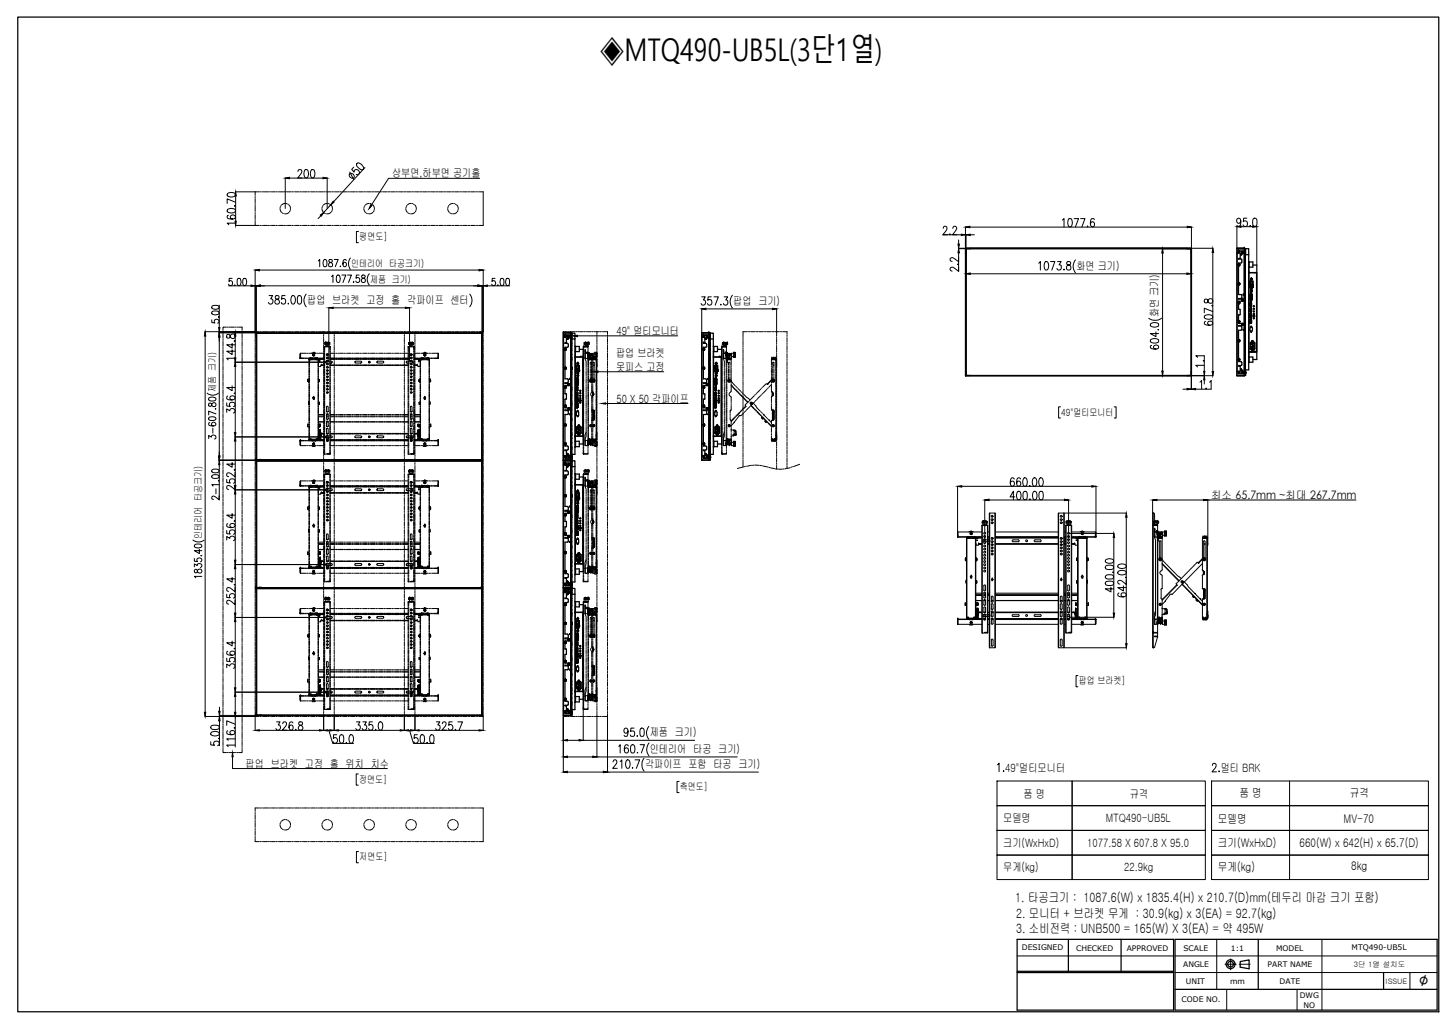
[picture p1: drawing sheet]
<svg xmlns="http://www.w3.org/2000/svg" width="297mm" height="210mm" viewBox="0 0 297 210" stroke-linecap="round" stroke-linejoin="round" font-family="sans-serif">
<defs><g id="words">
<text font-size="6.4" x="122.3" y="12.5">◈MTQ490-UB5L(3단1열)</text>
<text font-size="3.5" x="289.5" y="201.2">∅</text>
<g font-size="2.6">
<text x="207.1" y="184">1. 타공크기 : 1087.6(W) x 1835.4(H) x 210.7(D)mm(테두리 마감 크기 포함)</text>
<text x="207.3" y="187.3">2. 모니터 + 브라켓 무게 : 30.9(kg) x 3(EA) = 92.7(kg)</text>
<text x="207.3" y="190.4">3. 소비전력 : UNB500 = 165(W) X 3(EA) = 약 495W</text>
</g>
<g font-size="2.4">
<text x="205.1" y="157.4">49&quot;멀티모니터</text>
<text x="249" y="157.5">멀티 BRK</text>
<text x="204.7" y="167.7">모델명</text>
<text x="208.8" y="162.7">품 명</text>
<text x="225.6" y="167.7">MTQ490-UB5L</text>
<text x="230.5" y="162.7">규격</text>
<text x="248.5" y="167.9">모델명</text>
<text x="252.8" y="162.6">품 명</text>
<text x="274.1" y="167.9">MV-70</text>
<text x="275.4" y="162.6">규격</text>
<text x="204.7" y="172.7">크기(WxHxD)</text>
<text x="221.8" y="172.7">1077.58 X 607.8 X 95.0</text>
<text x="248.5" y="172.9">크기(WxHxD)</text>
<text x="265.1" y="172.9">660(W) x 642(H) x 65.7(D)</text>
<text x="204.7" y="177.7">무게(kg)</text>
<text x="229.3" y="177.6">22.9kg</text>
<text x="248.5" y="177.6">무게(kg)</text>
<text x="275.7" y="177.6">8kg</text>
</g>
<g font-size="2.3">
<text x="80" y="36.1">상부면,하부면 공기홀</text>
<text x="219.6" y="55.1">화면 크기)</text>
<text x="62.7" y="62">팝업 브라켓 고정 홀 각파이프 센터</text>
<text x="149.6" y="62.2">팝업 크기)</text>
<text x="236.4" y="64.7" transform="rotate(-90 236.4 64.7)">화면 크기)</text>
<text x="125.8" y="68.4">49&quot; 멀티모니터</text>
<text x="125.7" y="72.7">팝업 브라켓</text>
<text x="125.7" y="75.7">못피스 고정</text>
<text x="125.8" y="82.2">50 X 50 각파이프</text>
<text x="247.1" y="101.8">최소 65.7mm ~최대 267.7mm</text>
<text x="132.6" y="150.2">제품 크기)</text>
<text x="132.6" y="153.6">인테리어 타공 크기)</text>
<text x="50.1" y="156.6">팝업 브라켓 고정 홀 위치 치수</text>
<text x="131.6" y="156.7">각파이프 포함 타공 크기)</text>
</g>
<g font-size="2">
<text x="73.3" y="49">평면도]</text>
<text x="71.7" y="54.4">인테리어 타공크기)</text>
<text x="75.5" y="57.6">제품 크기)</text>
<text x="44.1" y="80" transform="rotate(-90 44.1 80)">제품 크기)</text>
<text x="216.5" y="84.8">49&quot;멀티모니터</text>
<text x="41.2" y="110" transform="rotate(-90 41.2 110)">인테리어 타공크기)</text>
<text x="220.1" y="139.6">팝업 브라켓]</text>
<text x="73.3" y="159.7">정면도]</text>
<text x="138.7" y="161.2">측면도]</text>
<text x="73.3" y="175.5">저면도]</text>
</g>
<g font-size="1.6">
<text x="208.5" y="193.9">DESIGNED</text>
<text x="219.5" y="193.9">CHECKED</text>
<text x="229.9" y="193.9">APPROVED</text>
<text x="241.4" y="197.3">ANGLE</text>
<text x="241.4" y="193.9">SCALE</text>
<text x="251.1" y="193.9">1:1</text>
<text x="258.6" y="197.3">PART NAME</text>
<text x="260.3" y="193.9">MODEL</text>
<text x="275.7" y="193.7">MTQ490-UB5L</text>
<text x="241.9" y="200.7">UNIT</text>
<text x="250.9" y="200.7">mm</text>
<text x="261.1" y="200.7">DATE</text>
<text x="265.2" y="203.7">DWG</text>
<text x="241" y="204.5">CODE NO.</text>
<text x="265.9" y="205.6">NO</text>
</g>
<g font-size="1.5">
<text x="276.2" y="197.2">3단 1열 설치도</text>
<text x="282.7" y="200.7">ISSUE</text>
</g>
</g></defs>
<g fill="none" stroke="#000" stroke-width=".2">
<path d="M52.3 67.9h46.1M52.3 67.9h.9M52.3 67.9v26M52.3 67.9v1M52.3 68.5h.1M52.3 68.9h.1M52.3 68.2v.2M52.3 67.8l-.1 .1M52.4 68h.1M52.4 68v25.8M52.4 68h45.9M52.5 67.9h.1"/>
<path d="M97.4 67.9h1M98 67.9h.1M98.3 68h.1M98.3 68h-45.9v25.8h45.9M98.3 68v25.8M98.3 67.8l.1 .1M98.4 67.9v26M98.4 67.9v1M98.4 67.9h.1M98.4 68.2v.2M52.2 93.8l.1 .1M52.3 93.9h46.1"/>
<path d="M52.3 93.9h.3M52.3 93.9h.9M52.3 92.9v.9M52.3 93.8v.1M52.3 93.9h.1M52.3 93.4v.2M52.3 93.9v26M52.3 93.9v1M52.3 94.5h.1M52.3 94.9h.1M52.3 94.2v.2M52.3 93.9h-.1"/>
<path d="M52.4 93.8h.1M52.4 94h.1M52.4 94v25.9M52.4 94h45.9M52.4 93.8h45.9M52.6 93.9h.1M52.9 93.9h.1M53.2 93.9h.1M97.4 93.9h.9M97.4 93.9h1M98 93.9h.1M98.1 93.9h.1"/>
<path d="M98.3 93.8h.1M98.3 94h.1M98.3 94h-45.9v25.9h45.9M98.3 94v25.9M98.3 93.9h.1M98.4 92.9h.1M98.4 93.8v.1M98.4 92.9v.9M98.4 93.4v.2M98.4 93.9v26M98.4 93.9v1M98.4 93.9h.1"/>
<path d="M98.4 94.2v.2M98.4 93.8l-.1 .1M52.2 119.8l.1 .1M52.3 119.9h46.1M52.3 119.9h.3M52.3 119.9h.9M52.3 118.9v1M52.3 119.9h.1M52.3 119.4v.2M52.3 119.9v26M52.3 119.9v1.1M52.3 119.9l-.1 .1"/>
<path d="M52.4 119.9h.1M52.4 119.9h45.9M52.6 119.9h.1M52.9 119.9h.1M53.2 119.9h.1M97.4 119.9h1M98 119.9h.1M98.1 119.9h.1M98.3 119.9h.1M98.4 118.9h.1M98.4 119.9h.1M98.4 118.9v1"/>
<path d="M98.4 119.4v.2M98.4 119.9v26M98.4 119.9v1.1M98.4 119.8v.2M52.3 120.6h.1M52.3 121h.1M52.3 120.2v.3M52.4 120.1h.1M52.4 120.1v25.8M52.4 120.1h45.9M98.3 120.1h.1M98.3 120.1h-45.9v25.8h45.9"/>
<path d="M98.3 120.1v25.8M98.4 120.2v.3M52.2 145.9h.1M52.3 146h.2M52.3 145.9h46.1M52.3 145v.9M52.3 145.9h.1M52.3 145.9h.9M52.3 145.5v.2M52.3 145.9h.3M52.4 145.9h.1M52.4 145.9h45.9"/>
<path d="M52.9 145.9h.1M53.2 145.9h.1M97.4 145.9h.9M98 145.9h.1M98.3 145.9h.1M98.4 145h.1M98.4 145.9h.1M98.4 145v.9M98.4 145.5v.2M98.4 145.9h-.1"/>
<circle cx="66.8" cy="72.3" r=".19"/>
<circle cx="83.9" cy="72.3" r=".19"/>
<circle cx="66.8" cy="89.4" r=".19"/>
<circle cx="66.8" cy="98.4" r=".19"/>
<circle cx="83.9" cy="89.4" r=".19"/>
<circle cx="83.9" cy="98.4" r=".19"/>
<circle cx="66.8" cy="115.5" r=".19"/>
<circle cx="83.9" cy="115.5" r=".19"/>
<circle cx="66.8" cy="124.4" r=".19"/>
<circle cx="83.9" cy="124.4" r=".19"/>
<circle cx="66.8" cy="141.5" r=".19"/>
<circle cx="83.9" cy="141.5" r=".19"/>
</g>
<g fill="none" stroke="#000" stroke-width=".2">
<path d="M52.3 67.9h.1M52.3 67.9v78.1M52.3 67.9h46M52.4 68h.1M98.3 68h.1M98.3 67.9h.1M98.4 67.9v25.9M98.4 67.9h.1M52.3 93.8h.1M52.3 94h.1M52.3 93.9h.1M52.3 93.9h46"/>
<path d="M52.4 94h.1M98.3 93.8h.1M98.3 94h.1M98.3 93.9h.1M98.4 93.9h.1M98.4 94v25.9M98.4 94h.1M52.3 119.9h.1M52.3 120h.1M52.3 119.9h46M98.3 119.9h.1M98.4 119.9h.1"/>
<path d="M98.4 120v25.9M98.4 120h.1M52.4 120.1h.1M98.3 120.1h.1M52.3 145.9h.1M52.3 145.9h46M98.3 145.9h.1M98.4 145.9h.1"/>
</g>
<!-- layer: 0 -->
<g fill="none" stroke="#000" stroke-width=".2">
<path d="M46.4 39.5l.7-.2a.8 .8 0 0 1 .9 .4v.1a1.12 1.12 0 0 1-1.7 0zM48 39.1h4.9M48.1 40v5.1M52.1 39.1v.6M52.1 39.9v.1M53.1 39.1h.1M53.4 39.1h.1M53.7 39.1h.9M54.7 39.1h.1M55 39.1h.2M55.4 39.1h.8M56.3 39.1h.2"/>
<path d="M56.7 39.1h.1M57 39.1h.8M57.9 39.1h.2M58.2 36.3v6.2M58.3 39.1h.1M58.6 39.1h.8M59 36.3h6.9M59.6 39.1h.2M59.9 39.1h.2M60.2 39.1h.8M60.8 35l.2-.4h.5l.1 .3a2.21 2.21 0 0 1-.9 1.4h.9M61.2 39.1h.2"/>
<path d="M61.5 39.1h.2M61.9 39.1h.8M62.2 34.6h.4a1.12 1.12 0 0 1 0 1.7h-.2a1.21 1.21 0 0 1-.2-1.7zM62.9 39.1h.1M63.2 39.1h.1M63.5 39.1h.8M63.5 34.6h.4a1.12 1.12 0 0 1 0 1.7h-.2a1.27 1.27 0 0 1-.2-1.7zM64.5 39.1h.1M64.8 39.1h.2M65.1 39.1h.8M66.1 39.1h.2M66.4 39.1h.2"/>
<path d="M66.7 39.1h.8M66.7 36.3v6.2M67.7 39.1h.2M68.1 39.1h.1M68.4 39.1h.8M69.4 39.1h.1M69.7 39.1h.1M70 39.1h.8M71 39.1h.1M71.3 39.1h.2M71.4 35.1l.8 1.5M71.4 35.4a.56 .56 0 0 1 .7 .2 .56 .56 0 0 1-.1 .8l-.6-.3a.46 .46 0 0 1 0-.7z"/>
<path d="M71.7 39.1h.8M72.2 34.1l-.5 .5 .5 .5a.53 .53 0 0 1 .6-.5 .53 .53 0 0 1 .5 .5 .53 .53 0 0 1-.5 .6l-.1-.1M72.6 39.1h.2M72.9 33.3a1.14 1.14 0 0 1 1.3 1.2l-.1 .1a1.14 1.14 0 0 1-1.3-1.2zM73 39.1h.1M73.3 39.1h.8M74.2 39.1h.2M74.5 34.2l-6.4 7M74.6 39.1h.1M74.9 39.1h.8M75.9 39.1h.2M76.2 39.1h.2"/>
<path d="M76.5 39.1h.8M77.5 39.1h.2M77.8 39.1h.2M78.2 39.1h.8M79.1 39.1h.2M79.4 39.1h.2M79.8 39.1h.8M80.8 39.1h.1M81.1 39.1h.2M81.4 39.1h.8M82.4 39.1h.2M82.7 39.1h.2"/>
<path d="M83 39.1h.8M84 39.1h.2M84.4 39.1h.1M84.7 39.1h.8M85.7 39.1h.1M86 39.1h.1M86.3 39.1h.8M87.3 39.1h.1M87.6 39.1h.2M88 39.1h.8M88.9 39.1h.2M89.2 39.1h.2"/>
<path d="M89.6 39.1h.8M90.5 39.1h.2M90.9 39.1h.1M91.2 39.1h.8M92.2 39.1h.2M92.5 39.1h.2M92.8 39.1h.8M93.8 39.1h.2M94.1 39.1h.2M94.5 39.1h.8M95.4 39.1h.2M95.7 39.1h.2"/>
<path d="M96.1 39.1h.8M97.1 39.1h.1M97.4 39.1h.2M97.7 39.1h.9v6.9h-.9M97.9 36.4h-18.6l-3.5 5.4M46.4 42.7l.7-.2a.8 .8 0 0 1 .9 .4v.2a1.12 1.12 0 0 1-1.7 0zM46.6 43.9l-.2 .1-.1 .3a1.3 1.3 0 0 0 1.6 .2 .49 .49 0 0 0-.4-.7 .49 .49 0 0 0-.4 .7l.4 .2M46.6 58.3h4.6M47.4 56.8h-.6l-.1 .6a.44 .44 0 0 1 .7 .1 .44 .44 0 0 1-.1 .6 .44 .44 0 0 1-.7-.1M47.9 58.1h.1M47.9 41.9v.2zM48 46h4.9"/>
<path d="M48 45.5h-1.7l.4 .4M48 41.2l-1.7-.6v.9M48.5 56.8h.5l.2 .6-.2 .8-.3 .1a1.13 1.13 0 0 1-.2-1.5zM49.7 56.8h.5l.1 .6-.1 .8-.3 .1a1.13 1.13 0 0 1-.2-1.5zM52.1 40.2v.2M52.1 40.5v.8M52.1 41.5v.2M52.1 41.8v.2M52.1 42.1v.9M52.1 43.2v.1M52.1 43.4v.2M52.1 43.8v.8"/>
<path d="M52.1 44.8v.1M52.1 45.1v.2M52.1 45.4v.6M52.1 55v13.2M52.1 58.3h.2M52.3 58.3v9.6M52.9 55.1h44.8M53.1 46h.1M53.1 58.3h44.4M53.4 46h.1M53.7 46h.9M54.7 46h.1"/>
<path d="M55 46h.2M55.4 46h.8M56.3 46h.2M56.7 46h.1M57 46h.8M57.1 42.6l.4 .7M57.2 42.2l-.1 .2M57.3 41.9v.2M57.6 43.4l.1 .1M57.9 43.6h.1M57.9 46h.2M58.2 41.5l-.8 .3"/>
<path d="M58.3 46h.1M58.4 41.5h.1M58.6 46h.8M58.7 41.6l.1 .1M59 43.3l-.8 .3M59 41.8l.3 .8M59.2 43l-.1 .2M59.3 42.7l-.1 .2M59.6 46h.2M59.9 46h.2M60.2 46h.8M61.2 46h.2"/>
<path d="M61.5 46h.2M61.9 46h.8M62.9 46h.1M63.2 46h.1M63.5 46h.8M64.5 46h.1M64.8 46h.2M64.9 53.2l.3-.3v1.5M65.1 46h.8M65.5 44l-.6 .6M65.7 42.6l.3 .7M65.7 42.2v.2"/>
<path d="M65.9 41.9l-.1 .2M66.1 53l.3-.1a.97 .97 0 0 1 0 1.5h-.3l-.2-.6zM66.1 46h.2M66.2 43.4l.1 .1M66.4 46h.2M66.4 43.6h.2M66.7 41.5l-.7 .3M66.7 46h.8M66.9 41.5h.2M67.2 53v.4a.53 .53 0 0 1 .6 .4 .53 .53 0 0 1-.3 .6h-.2a.49 .49 0 0 1-.2-.6 .49 .49 0 0 1 .5-.3l.2-.4a.41 .41 0 0 0-.6-.1zM67.3 41.6l.1 .1M67.5 41.8l-1.5 1.6"/>
<path d="M67.5 41.8l.3 .8M67.5 43.3l-.8 .3M67.6 56.4l.3-.3v1.5M67.7 46h.2M67.7 43l-.1 .2M67.8 42.7v.2M68.1 46h.1M68.2 52.9h.8l-.6 1.5M68.4 46h.8M68.8 56.2h.4l.2 .6-.2 .7-.3 .1a1.13 1.13 0 0 1-.1-1.4zM69.4 54.4h.1zM69.4 46h.1"/>
<path d="M69.7 46h.1M69.8 56.1h.8l-.6 1.5M70 46h.8M70.6 53.1l-.3-.2a.89 .89 0 0 0 0 1.5 .43 .43 0 0 0 .4-.6 .43 .43 0 0 0-.7-.1v.2M70.9 56.1h.8l-.6 1.5M71 46h.1M71.3 46h.2M71.5 52.6a1.89 1.89 0 0 0 0 2.3M71.7 46h.8M72.1 57.5v.1zM72.6 46h.2M73 46h.1"/>
<path d="M73.1 47.2h-.4v2.3h.4M73.3 56.1h-.6l-.1 .7a.46 .46 0 0 1 .7 0 .46 .46 0 0 1 0 .6 .46 .46 0 0 1-.7 .1v-.2M73.3 46h.8M73.9 56.2l-.1 .3 .1 .2a.49 .49 0 0 1 .6 .3 .49 .49 0 0 1-.3 .6 .48 .48 0 0 1-.5-.5 .48 .48 0 0 1 .6-.4l.2-.4a.41 .41 0 0 0-.6-.1zM74.2 42.6l.4 .7M74.2 46h.2M74.3 42.2l-.1 .2M74.5 41.9l-.1 .2M74.6 46h.1M74.7 43.4l.1 .1M74.9 46h.8M75 43.6h.2"/>
<path d="M75.3 41.5l-.8 .3M75.3 55.9a1.73 1.73 0 0 0 0 2.2M75.5 41.5h.1M75.8 41.6l.1 .1M75.9 46h.2M76.1 43.3l-.8 .3M76.1 41.8l.3 .8M76.2 46h.2M76.3 43l-.1 .2M76.4 42.7l-.1 .2M76.5 46h.8M77.5 46h.2"/>
<path d="M77.8 46h.2M78.2 46h.8M79.1 46h.2M79.4 46h.2M79.8 46h.8M80.8 46h.1M81.1 46h.2M81.4 46h.8M82.4 46h.2M82.7 46h.2M82.8 42.6l.3 .7M82.8 42.2v.2"/>
<path d="M83 41.9l-.1 .2M83 46h.8M83.3 43.4l.1 .1M83.6 43.6h.1M83.8 41.5l-.7 .3M84 41.5h.2M84 46h.2M84.4 46h.1M84.4 41.6l.1 .1M84.6 43.3l-.7 .3M84.6 41.8l.3 .8M84.7 46h.8"/>
<path d="M84.8 43l-.1 .2M84.9 42.7v.2M85.7 46h.1M86 46h.1M86.3 46h.8M87.3 46h.1M87.6 46h.2M88 46h.8M88.9 46h.2M89.2 46h.2M89.6 46h.8M90.5 46h.2"/>
<path d="M90.9 46h.1M91.2 46h.8M91.3 42.6l.4 .7M91.4 42.2v.2M91.6 41.9l-.1 .2M91.8 43.4l.1 .1M92.1 43.6h.2M92.2 46h.2M92.4 41.5l-.7 .3M92.5 46h.2M92.6 41.5h.1M92.8 46h.8"/>
<path d="M92.9 41.6l.1 .1M93.2 43.3l-.8 .3M93.2 41.8l.3 .8M93.4 43l-.1 .2M93.5 42.7l-.1 .2M93.8 46h.2M94.1 46h.2M94.5 46h.8M95.4 46h.2M95.7 46h.2M96.1 46h.8M97.1 46h.1"/>
<path d="M97.4 46h.2M98.4 58.3v9.6M98.4 58.3h.2M98.6 55v13.2M99.4 58.3h4.6M101 56.8h-.6v.6a.47 .47 0 0 1 .6 .1 .47 .47 0 0 1 0 .6 .47 .47 0 0 1-.6 0l-.1-.1M101.5 58.2h.1zM102.2 56.8h.4l.2 .6a.63 .63 0 0 1-.5 .9l-.1-.1-.2-.6zM103.3 56.8h.5l.2 .6a.63 .63 0 0 1-.5 .9l-.2-.1-.1-.6zM192.3 47.9h3.8M192.4 46.6l.3-.4h.4l.1 .3-.2 .5-.7 .9h1M193.8 47.7v.2z"/>
<path d="M194.4 46.6l.2-.4h.3l.3 .3-.2 .5-.7 .9h.9M195.4 53.9h.2zM195.6 54.5v.8l-.9-.6a.45 .45 0 0 0-.8-.1 .45 .45 0 0 0 .4 .7M195.6 52.5v.9l-.9-.6a.45 .45 0 0 0-.6-.2 .45 .45 0 0 0-.1 .7h.3M195.6 49v.8M195.6 51.6v3.8M197 47.9h.1v2.8M197 46.3v5.3M197.1 50.7h45.9v25.9h-45.9zM197.1 50.8v5.1M197.9 46.3h44.3M197.9 50.6h-2.3l1.4 .1"/>
<path d="M197.9 47.9h.9M197.9 55.9h44.2M211.9 53.7l.3-.3v1.7M213.2 53.4h.3a1.09 1.09 0 0 1 0 1.7h-.1a1.29 1.29 0 0 1-.2-1.7zM214.3 53.4h.9l-.6 1.7M215.8 53.4h.7l-.4 .6a.5 .5 0 0 1 .4 .8 .5 .5 0 0 1-.9 0M216.7 44.9l.4-.3v1.7M217 55h.1zM217.7 53.4a.38 .38 0 0 0 .1 .6 .53 .53 0 0 1 .7 .7 .53 .53 0 0 1-.9 .2v-.1a.68 .68 0 0 1 .7-.9 .36 .36 0 0 0-.1-.5zM218 44.6a.45 .45 0 0 1 .7 .3l.1 .4a.77 .77 0 0 1-.6 1 1.27 1.27 0 0 1-.2-1.7zM219.1 44.6h.9l-.6 1.7M219.4 53a2.06 2.06 0 0 0 0 2.6"/>
<path d="M220.5 44.6h.8l-.6 1.7M221.8 46.2h.1zM223.3 44.8l-.1-.2a.45 .45 0 0 0-.7 .3 1.08 1.08 0 0 0 .4 1.4 .5 .5 0 0 0 .4-.6 .5 .5 0 0 0-.6-.4l-.3 .4M237.1 50.7h5.9M237.2 51.6v24.1M242.2 50.6h5.3M243 50.8v5.1M243.1 46.3v5.3M247.4 51.5v24.3M252.3 46.2v4.4M253.1 45.1l-.2 .4a.46 .46 0 0 1-.6-.5 .46 .46 0 0 1 .8-.3 .99 .99 0 0 1-.5 1.5l-.3-.3M253.2 46.2h2.4"/>
<path d="M254.4 44.5h-.7l-.1 .7a.52 .52 0 0 1 .8 .1 .52 .52 0 0 1 0 .7 .52 .52 0 0 1-.8 0v-.1M255 46.1h.1zM255.7 44.6a.43 .43 0 0 1 .7 .2v.4a.72 .72 0 0 1-.5 1 1.3 1.3 0 0 1-.2-1.6zM256.4 46.2v7.8M41.8 67.7h11.1M41.9 68.6v76.7M43.2 65.2v.6l.6 .1a.47 .47 0 0 1 .1-.7 .47 .47 0 0 1 .6 0 .47 .47 0 0 1 .1 .7h-.2M43.3 63.6l.5-.2a.63 .63 0 0 1 .9 .5l-.3 .2-.6 .1-.5-.1zM43.3 62.5l.5-.2a.63 .63 0 0 1 .9 .5l-.1 .1-.8 .2-.5-.2zM44.6 64.6v.1zM44.7 67.9h7.5M44.7 62.2v4.6"/>
<path d="M44.7 67.7v.2M44.7 68.8v24.2M45.5 67.5v.2M45.5 67.8v.2M45.5 68.2v.8M45.5 69.1v.2M45.5 69.5v.2M45.5 69.8v.8M45.5 70.8v.1M45.5 71.1v.2M45.5 71.4v.8M45.5 72.4v.2"/>
<path d="M45.5 72.7v.2M45.5 73v.9M45.5 74v.2M45.5 74.4v.1M45.5 74.7v.8M45.5 75.7v.1M45.5 76v.2M45.5 76.3v.8M45.5 77.3v.1M45.5 77.6v.2M45.5 77.9v.9M45.5 78.9v.2"/>
<path d="M45.5 79.3v.1M45.5 79.6v.8M46.2 66.7h-.7v.7M46.3 68.3a.45 .45 0 0 0 .3 .7l.2-.1a.63 .63 0 0 1 .4-.7 .63 .63 0 0 1 .7 .3 .5 .5 0 0 1-.3 .6 .5 .5 0 0 1-.6-.5l-.2-.3zM46.4 66.7h.2M46.7 66.7h.2M47 66.7h.9M47.4 71.3v1l-1.1-.7h1.6M47.4 70v1l-1.1-.7h1.6M47.4 78.7v1l-1.1-.6h1.6M47.9 69.5v.1zM47.9 73.1h-1.6l.3 .3"/>
<path d="M47.9 73.9h18.6M48 68.6v4.4M48 74.7v13.5M48 66.7h.2M48.3 66.7h.2M48.7 66.7h.7v.7M49.4 67.5v.2M49.4 67.8v.2M49.4 68.2v.8M49.4 69.1v.2M49.4 69.5v.2M49.4 69.8v.8"/>
<path d="M49.4 70.8v.1M49.4 71.1v.2M49.4 71.4v.8M49.4 72.4v.2M49.4 72.7v.2M49.4 73v.9M49.4 74v.2M49.4 74.4v.1M49.4 74.7v.8M49.4 75.7v.1M49.4 76v.2M49.4 76.3v.8"/>
<path d="M49.4 77.3v.1M49.4 77.6v.2M49.4 77.9v.9M49.4 78.9v.2M49.4 79.3v.1M49.4 79.6v.8M52.1 68.4v.2M52.1 68.7v.2M52.1 69.1v.8M52.1 70v.2M52.1 70.3v.2M52.1 70.7v.8"/>
<path d="M52.1 71.6v.2M52.1 72v.2M52.1 72.3v.8M52.1 73.3v.1M52.1 73.6v.2M52.1 73.9v.8M52.1 74.9v.2M52.1 75.2v.2M52.1 75.5v.9M52.1 76.6v.1M52.1 76.8v.2M52.1 77.2v.8"/>
<path d="M52.1 78.2v.1M52.1 78.5v.2M52.1 78.8v.8M52.1 79.8v.1M52.4 68h45.9v25.8h-45.9zM53.1 67.7h.1M53.4 67.7h.1M53.7 67.7h.9M54.7 67.7h.1M54.9 60.3h.7l-.4 .7a.5 .5 0 0 1 .4 .7 .5 .5 0 0 1-.8 0M55 67.7h.2M55.4 67.7h.8"/>
<path d="M56.2 60.4v.5a.7 .7 0 0 1 .7 .3 .7 .7 0 0 1 0 .7 .54 .54 0 0 1-.9-.3 .54 .54 0 0 1 .7-.6l.2-.1a.4 .4 0 0 0-.2-.6zM56.3 67.7h.2M56.7 67.7h.1M57 67.7h.8M57.9 67.7h.2M58.2 60.3h-.7l-.1 .8a.52 .52 0 0 1 .7 0 .52 .52 0 0 1 0 .7 .52 .52 0 0 1-.7 .1v-.2M58.3 67.7h.1M58.6 67.7h.8M58.7 61.9h.2zM59.5 60.4l.3-.1a1.09 1.09 0 0 1 0 1.7h-.1a1.27 1.27 0 0 1-.2-1.6zM59.6 67.7h.2M59.9 67.7h.2"/>
<path d="M60.2 67.7h.8M60.8 60.4l.4-.1a1.02 1.02 0 0 1 .3 1.4l-.1 .2-.4 .1a1.02 1.02 0 0 1-.3-1.4zM61.2 73h.1M61.2 67.7h.2M61.2 72.2v.9M61.3 72.1v.9h.8M61.3 72.1h1.2M61.3 72.1v.9M61.3 73h.1M61.3 73.1h.1M61.3 73.1h.8M61.3 73v.1"/>
<path d="M61.5 67.7h.2M61.9 67.7h.8M62.3 73h.1M62.3 73.1h.1M62.5 60a2 2 0 0 0 0 2.6M62.6 73h.1M62.6 73.1h.1M62.7 72.1h.2M62.9 77.5h.1M62.9 77.8h.1M62.9 77.6h.1M62.9 77.5v.2z"/>
<path d="M62.9 77.7h.1M62.9 67.7h.1M62.9 77.5v.4v-.4M62.9 73h1.9M63 77.5h-.2v.3h.2M63 72.1h.2M63 73.4h2v1.2M63 73.3h.1M63 77.4v.8M63 73.1v.1M63 73.3v1.3M63 74.7v.2"/>
<path d="M63 75.1v.1M63 75.4v.8M63 76.3v.2M63 76.7v.1M63 77v.8M63 78.3v.2M63 78.6v.8M63 79.6v.2M63 79.9v.2M63.1 73.2v.1M63.1 73.2l.4 .1zM63.1 73.3v1.3"/>
<path d="M63.1 74.7v.2M63.1 75.1v.1M63.1 75.4v.8M63.1 76.3v.2M63.1 76.7v.1M63.1 77v.8M63.1 78v.2M63.1 78.3v.2M63.1 78.6v.8M63.1 79.6v.2M63.1 79.9v.2M63.2 67.7h.1"/>
<path d="M63.2 73.3h.3M63.2 73.3v.1M63.3 73.2h.1M63.3 73.1h.1M63.3 73.4h.1M63.3 73.1v.1M63.3 73.3v.1M63.3 72.1l.9-.1-.2-.1-.1 .2h-.3M63.4 73.2h.1M63.4 73.1h.1M63.4 73.1v.1M63.4 73.4h.1"/>
<path d="M63.4 73.3v.1M63.5 73.2v.1M63.5 67.7h.8M63.5 73.3v.1M63.6 73.2h.1M63.6 73.3h.9M63.7 73v.1M63.7 73.3v-.2h.6v.2M63.7 73v.1h-.8M63.9 72.4l.1-.1 .1 .1-.1-.1-.1 .1 .2 .1h-.2zM64.2 72.1h.1M64.2 72.1h.2"/>
<path d="M64.3 73.1h.1M64.3 73.1h.5M64.3 73.2h.2M64.3 73v.1M64.3 72.1h.2M64.5 67.7h.1M64.5 73.4h.1M64.5 73.2h.1M64.5 73.2l.4 .1zM64.5 73.2v.2M64.5 73.4h.2M64.5 73.3h.3"/>
<path d="M64.5 73.2h.2M64.6 73.1l-.1 .1M64.6 73.1h.1M64.6 72.1h.2M64.7 73.2h.1M64.7 73.4h.1M64.7 73.1h.1M64.7 73.1v.1M64.7 73.3v.1M64.8 73.3v.1M64.8 67.7h.2M64.9 73.2v1.4"/>
<path d="M64.9 74.7v.2M64.9 75.1v.1M64.9 75.4v.8M64.9 76.3v.2M64.9 76.7v.1M64.9 77v.8M64.9 78v.2M64.9 78.3v.2M64.9 78.6v.8M64.9 79.6v.2M64.9 79.9v.2M65 72.1h1.2"/>
<path d="M65 77.4v.8M65 74.5h.1M65 74.5v.3h.4v-.3h.2M65 73.1l.1 .1M65 74.7v.2M65 75.1v.1M65 75.4v.8M65 76.3v.2M65 76.7v.1M65 77v.8M65 78.3v.2M65 78.6v.8"/>
<path d="M65 79.6v.2M65 79.9v.2M65 73.3h1.2v.2M65 73h.2M65 77.5h.2v.3h-.2M65 73.1h.2M65.1 77.6h.1M65.1 77.7h.1M65.1 77.5v.3zM65.1 77.8h.1M65.1 77.5v.3M65.1 73.5l.2-.1-.1 .1z"/>
<path d="M65.1 67.7h.8M65.3 73.1h.2M65.3 73h.2M65.5 73.3h.1M65.6 74.5h.6M65.6 74.5h.1M65.6 73.1h.6M65.6 73h.6M65.8 74.6l-.2-.1 .6 .1M66 67.7v.5M66 68.4v.2M66 68.7v.2"/>
<path d="M66 69.1v.8M66 70v.2M66 70.3v.2M66 70.7v.8M66 71.6v.2M66 72v.2M66 72.3v.8M66 73.3v.1M66 73.6v.2M66 73.9v.8M66 74.9v.2M66 75.2v.2"/>
<path d="M66 75.5v.9M66 76.6v.1M66 76.8v.2M66 77.2v.8M66 78.2v.1M66 78.5v.2M66 78.8v.8M66 79.8v.1M66.1 67.7h.2M66.2 73.3h-1.3M66.2 72.3v.9l-1.1 .1M66.2 71.7v.2"/>
<path d="M66.2 72v.2M66.2 73.6v.2M66.2 74v.8M66.2 74.9v.2M66.2 75.3v.2M66.2 75.6v.8M66.2 76.6v.1M66.2 76.9v.2M66.2 77.2v.8M66.2 78.2v.2M66.2 78.5v.2M66.2 78.8v.9"/>
<path d="M66.2 79.8v.2M66.2 69.9h.2M66.2 70.8h1.1M66.2 70.7v.1M66.2 70.8v.7M66.2 72.3v.9M66.2 73.3v.2M66.3 69.9l-.1 .3h.2v-.3M66.3 69.9h.1M66.3 69.9h1h-.5l-.1 .3h.3M66.4 69.9h.1M66.4 69.9h.4"/>
<path d="M66.4 73.8l1.3-.1 .1 .2-.1 .2h-1.2zM66.4 67.7h.2M66.4 70.2v.4h.7v-.4M66.5 69.9l-.1 .3h.3v-.3h-.3M66.5 69.9h.1M66.6 73h.4M66.6 73.7h.4M66.6 69.9h.2M66.7 70.2h.1M66.7 70.6h.1M66.7 73.1h.2M66.7 70.6v.1"/>
<path d="M66.7 67.7h.8M66.8 69.9h.2M66.9 70.6h.1M66.9 70.6v.1M67 69.9h.1M67 69.9v.3M67.1 69.9h.2M67.1 62.8v10.9M67.1 69.9l-.1 .3M67.1 69.9h.1M67.2 69.9l.1 .3h-.2M67.3 70.7v.1"/>
<path d="M67.3 70.8v.7M67.3 71.6v.2M67.3 72v.1M67.3 72.3v.8M67.3 73.3v.1M67.3 73.6v.2M67.3 73.9v.8M67.3 74.9v.2M67.3 75.2v.2M67.3 75.5v.9M67.3 76.5v.2M67.3 76.8v.2"/>
<path d="M67.3 77.2v.8M67.3 78.2v.1M67.3 78.5v.1M67.3 78.8v.8M67.3 79.8v.1M67.4 71.5v-.7h-1.2v.7M67.4 72.3v.8h1M67.4 71.6v.2M67.4 72v.1M67.4 73.6v.2M67.4 73.9v.8M67.4 74.9v.2"/>
<path d="M67.4 75.2v.2M67.4 75.5v.9M67.4 76.5v.2M67.4 76.8v.2M67.4 77.2v.8M67.4 78.2v.1M67.4 78.5v.1M67.4 78.8v.8M67.4 79.8v.1M67.4 73.2h1M67.4 73.3h1M67.4 72.1h1"/>
<path d="M67.4 73h1M67.4 74.5h1M67.4 74.6h1M67.7 67.7h.2M68 62.8h14.7M68.1 67.7h.1M68.2 67.7v.5M68.2 68.4v.2M68.2 68.7v.2M68.2 69.1v.8M68.2 70v.2M68.2 70.3v.2"/>
<path d="M68.2 70.7v.8M68.2 71.6v.2M68.2 72v.2M68.2 72.3v.8M68.2 73.3v.1M68.2 73.6v.2M68.2 73.9v.8M68.2 74.9v.2M68.2 75.2v.2M68.2 75.5v.9M68.2 76.6v.1M68.2 76.8v.2"/>
<path d="M68.2 77.2v.8M68.2 78.2v.1M68.2 78.5v.2M68.2 78.8v.8M68.2 79.8v.1M68.4 73.3h-1v.1M68.4 67.7h.8M68.6 73.1h.1M68.6 73.3h.1M68.6 73.2h.1M68.6 72.1h.1M68.6 73h.1"/>
<path d="M68.6 74.5h.1M68.6 74.6h.1M68.9 72.1h.2M68.9 73h.2M68.9 74.5h.2M68.9 74.6h.2M68.9 73.1h.2M68.9 73.3h.2M68.9 73.2h.2M69.2 72.1h.8M69.2 73h.8M69.2 74.5h.8"/>
<path d="M69.2 74.6h.8M69.2 73.1h.8M69.2 73.3h.8M69.2 73.2h.8M69.4 67.7h.1M69.7 67.7h.1M70 67.7h.8M70.2 72.1h.1M70.2 73h.1M70.2 74.5h.1M70.2 74.6h.1M70.2 73.1h.1"/>
<path d="M70.2 73.3h.1M70.2 73.2h.1M70.5 72.1h.2M70.5 73h.2M70.5 74.5h.2M70.5 74.6h.2M70.5 73.1h.2M70.5 73.3h.2M70.5 73.2h.2M70.9 72.1h.8M70.9 73h.8M70.9 74.5h.8"/>
<path d="M70.9 74.6h.8M70.9 73.1h.8M70.9 73.3h.8M70.9 73.2h.8M71 67.7h.1M71.3 67.7h.2M71.7 67.7h.8M71.8 72.1h.2M71.8 73h.2M71.8 74.5h.2M71.8 74.6h.2M71.8 73.1h.2"/>
<path d="M71.8 73.3h.2M71.8 73.2h.2M72.2 73.1h.1M72.2 73.3h.1M72.2 73.2h.1M72.2 72.1h.1M72.2 73h.1M72.2 74.5h.1M72.2 74.6h.1M72.4 73.7h1.2l.2 .2-.2 .2h-1.1zM72.5 72.1h.8M72.5 73h.8"/>
<path d="M72.5 74.5h.8M72.5 74.6h.8M72.5 73.1h.8M72.5 73.3h.8M72.5 73.2h.8M72.6 67.7h.2M73 67.7h.1M73.3 67.7h.8M73.5 72.1h.1M73.5 73h.1M73.5 74.5h.1M73.5 74.6h.1"/>
<path d="M73.5 73.1h.1M73.5 73.3h.1M73.5 73.2h.1M73.8 73.1h.1M73.8 73.3h.1M73.8 73.2h.1M73.8 72.1h.1M73.8 73h.1M73.8 74.5h.1M73.8 74.6h.1M74.1 72.1h.8M74.1 73h.8"/>
<path d="M74.1 74.5h.8M74.1 74.6h.8M74.1 73.1h.8M74.1 73.3h.8M74.1 73.2h.8M74.2 67.7h.2M74.6 67.7h.1M74.9 67.7h.8M75.1 72.1h.2M75.1 73h.2M75.1 74.5h.2M75.1 74.6h.2"/>
<path d="M75.1 73.1h.2M75.1 73.3h.2M75.1 73.2h.2M75.4 73.1h.2M75.4 73.3h.2M75.4 73.2h.2M75.4 72.1h.2M75.4 73h.2M75.4 74.5h.2M75.4 74.6h.2M75.7 73.1h.9M75.7 73.3h.9"/>
<path d="M75.7 73.2h.9M75.7 72.1h.9M75.7 73h.9M75.7 74.5h.9M75.7 74.6h.9M75.9 67.7h.2M76.2 67.7h.2M76.5 67.7h.8M76.7 72.1h.2M76.7 73h.2M76.7 74.5h.2M76.7 74.6h.2"/>
<path d="M76.7 73.1h.2M76.7 73.3h.2M76.7 73.2h.2M76.9 73.7h1.2l.2 .2-.2 .2h-1.1l-.1-.2zM77 73.1h.2M77 73.3h.2M77 73.2h.2M77 72.1h.2M77 73h.2M77 74.5h.2M77 74.6h.2M77.4 73.1h.8"/>
<path d="M77.4 73.3h.8M77.4 73.2h.8M77.4 72.1h.8M77.4 73h.8M77.4 74.5h.8M77.4 74.6h.8M77.5 67.7h.2M77.8 67.7h.2M78.2 67.7h.8M78.3 72.1h.2M78.3 73h.2M78.3 74.5h.2"/>
<path d="M78.3 74.6h.2M78.3 73.1h.2M78.3 73.3h.2M78.3 73.2h.2M78.7 72.1h.2M78.7 73h.2M78.7 74.5h.2M78.7 74.6h.2M78.7 73.1h.2M78.7 73.3h.2M78.7 73.2h.2M79 73.1h.8"/>
<path d="M79 73.3h.8M79 73.2h.8M79 72.1h.8M79 73h.8M79 74.5h.8M79 74.6h.8M79.1 67.7h.2M79.4 67.7h.2M79.8 67.7h.8M80 72.1h.1M80 73h.1M80 74.5h.1"/>
<path d="M80 74.6h.1M80 73.1h.1M80 73.3h.1M80 73.2h.1M80.3 72.1h.2M80.3 73h.2M80.3 74.5h.2M80.3 74.6h.2M80.3 73.1h.2M80.3 73.3h.2M80.3 73.2h.2M80.6 73.1h.8"/>
<path d="M80.6 73.3h.8M80.6 73.2h.8M80.6 72.1h.8M80.6 73h.8M80.6 74.5h.8M80.6 74.6h.8M80.8 67.7h.1M81.1 67.7h.2M81.4 67.7h.8M81.6 72.1h.2M81.6 73h.2M81.6 74.5h.2"/>
<path d="M81.6 74.6h.2M81.6 73.1h.2M81.6 73.3h.2M81.6 73.2h.2M81.9 72.1h.2M81.9 73h.2M81.9 74.5h.2M81.9 74.6h.2M81.9 73.1h.2M81.9 73.3h.2M81.9 73.2h.2M82.2 73.1h1.1"/>
<path d="M82.2 73.3h1.1M82.2 73.3h1.1v.2M82.2 72.1h1.1M82.2 73h1.1M82.2 74.5h1.1M82.2 74.6h1.1M82.4 67.7h.2M82.5 67.7v.5M82.5 68.4v.2M82.5 68.7v.2M82.5 69.1v.8M82.5 70v.2"/>
<path d="M82.5 70.3v.2M82.5 70.7v.8M82.5 71.6v.2M82.5 72v.2M82.5 72.3v.8M82.5 73.3v.1M82.5 73.6v.2M82.5 73.9v.8M82.5 74.9v.2M82.5 75.2v.2M82.5 75.5v.9M82.5 76.6v.1"/>
<path d="M82.5 76.8v.2M82.5 77.2v.8M82.5 78.2v.1M82.5 78.5v.2M82.5 78.8v.8M82.5 79.8v.1M82.7 67.7h.2M82.9 73.8l1.2-.1 .2 .2-.2 .2h-1.1zM83 67.7h.8M83.3 71.7v.2M83.3 72v.2M83.3 72.3v.9h-1.1"/>
<path d="M83.3 73.6v.2M83.3 74v.8M83.3 74.9v.2M83.3 75.3v.2M83.3 75.6v.8M83.3 76.6v.1M83.3 76.9v.2M83.3 77.2v.8M83.3 78.2v.2M83.3 78.5v.2M83.3 78.8v.9M83.3 79.8v.2"/>
<path d="M83.3 69.9h.2M83.4 70.7h-.1l.1 .1M83.4 70.8v.7M83.4 71.7v.2M83.4 72v.2M83.4 72.3v.9M83.4 73.3v.2M83.4 73.6v.2M83.4 74v.8M83.4 74.9v.2M83.4 75.3v.2M83.4 75.6v.8"/>
<path d="M83.4 76.6v.1M83.4 76.9v.2M83.4 77.2v.8M83.4 78.2v.2M83.4 78.5v.2M83.4 78.8v.9M83.4 79.8v.2M83.4 70.7l1 .1zM83.4 70.8h-.1v.7M83.4 69.9h1h-.5v.3h.2M83.4 69.9l-.1 .3h.2v-.3M83.4 69.9h.2"/>
<path d="M83.5 69.9h.1M83.5 69.9h.4M83.5 69.9h.3M83.6 62.8v10.9M83.6 69.9l-.1 .3h.3v-.3M83.6 69.9h.1M83.7 69.9h.5M83.7 73h.4M83.7 73.7h.4M83.8 70.6h.1M83.8 73.1h.2M83.8 70.6v.1"/>
<path d="M83.8 70.2h.1M84 70.6h.1M84 70.6v.1M84 67.7h.2M84.1 69.9h.1M84.1 69.9v.3M84.2 69.9h.2M84.2 69.9l-.1 .3M84.2 69.9h.1M84.3 69.9l.1 .3h-.2v.4h-.6M84.4 67.7h.1M84.4 70.7h.1l-.1 .1"/>
<path d="M84.4 70.8h.1v.7M84.4 70.8v.7M84.4 71.6v.2M84.4 72v.1M84.4 72.3v.8M84.4 73.3v.1M84.4 73.6v.2M84.4 73.9v.8M84.4 74.9v.2M84.4 75.2v.2M84.4 75.5v.9M84.4 76.5v.2"/>
<path d="M84.4 76.8v.2M84.4 77.2v.8M84.4 78.2v.1M84.4 78.5v.1M84.4 78.8v.8M84.4 79.8v.1M84.5 74.5h.6M84.5 72.1h1.2M84.5 72.3v.8h.5M84.5 71.6v.2M84.5 72v.1M84.5 73.6v.2"/>
<path d="M84.5 73.9v.8M84.5 74.9v.2M84.5 75.2v.2M84.5 75.5v.9M84.5 76.5v.2M84.5 76.8v.2M84.5 77.2v.8M84.5 78.2v.1M84.5 78.5v.1M84.5 78.8v.8M84.5 79.8v.1M84.5 73.3h1.2"/>
<path d="M84.5 73h.5M84.7 67.7v.5M84.7 68.4v.2M84.7 68.7v.2M84.7 69.1v.8M84.7 70v.2M84.7 70.3v.2M84.7 70.7v.8M84.7 71.6v.2M84.7 72v.2M84.7 72.3v.8M84.7 73.3v.1"/>
<path d="M84.7 73.6v.2M84.7 73.9v.8M84.7 74.9v.2M84.7 75.2v.2M84.7 75.5v.9M84.7 76.6v.1M84.7 76.8v.2M84.7 77.2v.8M84.7 78.2v.1M84.7 78.5v.2M84.7 78.8v.8M84.7 79.8v.1"/>
<path d="M84.7 67.7h.8M84.9 74.6l.2-.1-.6 .1M85.1 74.5h.1v.3h.5v-.3M85.1 74.5h.1M85.2 73h.1M85.2 73.1h.1M85.2 73.3h.1M85.4 73.4l.1 .1zM85.4 73.8h.1zM85.5 73.1h.2M85.5 73h.2M85.5 77.5h.1"/>
<path d="M85.5 77.8h.1M85.5 77.6h.1M85.5 77.7h.1M85.5 77.5l.1 .3zM85.5 77.5v.3M85.6 77.8h.1M85.6 73.2v.1M85.6 77.5h-.1v.3h.1M85.7 67.7h.1M85.7 74.6v-1.2l.1 1.2M85.7 77.4v.8M85.7 73.1l-1.2 .1"/>
<path d="M85.7 74.7v.2M85.7 75.1v.1M85.7 75.4v.8M85.7 76.3v.2M85.7 76.7v.1M85.7 77v.8M85.7 78.3v.2M85.7 78.6v.8M85.7 79.6v.2M85.7 79.9v.2M85.8 73.2v.2h1.8M85.8 74.7v.2"/>
<path d="M85.8 75.1v.1M85.8 75.4v.8M85.8 76.3v.2M85.8 76.7v.1M85.8 77v.8M85.8 78v.2M85.8 78.3v.2M85.8 78.6v.8M85.8 79.6v.2M85.8 79.9v.2M85.8 73.3h-1.3v.1M85.8 73.2l.3 .1z"/>
<path d="M85.8 73h.5M85.9 72.1h.1M85.9 73.2h.1M85.9 73.3l.2 .1M85.9 73.3h.2M85.9 73.2h.2M86 73.1l-.1 .1M86 73.1h.1M86 67.7h.1M86.1 73.2h.1M86.1 73.1h.1M86.1 73.4h.1"/>
<path d="M86.1 73.1v.1M86.1 73.3v.1M86.1 73.2v.2M86.2 73.3h.9M86.2 73.2h.1M86.3 67.7h.8M86.3 73v.1M86.3 73h1.5M86.3 73.3v-.2h.7v.2M86.3 72.1h-.1h.3a.16 .16 0 0 1 .2-.2 .16 .16 0 0 1 .1 .2h.3M86.3 73v.1h-.5M86.5 72.1h.8"/>
<path d="M86.6 72.4l.1 .1zM86.6 72.2l-.1 .1 .1 .3M86.7 72.2l.2 .1v.2l-.2 .1M87 73v.1h.8M87 73.2h.1M87 73v.1M87.2 73.2l.3 .1zM87.2 73.2v.2M87.2 73.3h.2M87.2 73.1h.1M87.2 73.1v.1M87.2 73.2h.1"/>
<path d="M87.2 73.4h.1M87.2 73.4h.2M87.3 67.7h.1M87.4 73.1v.1M87.4 73.2h.1M87.4 73.4h.1M87.4 73.2h-.2h.2M87.4 73.3v.1M87.5 72.1h.2M87.5 73.2v1.4M87.5 74.7v.2M87.5 75.1v.1"/>
<path d="M87.5 75.4v.8M87.5 76.3v.2M87.5 76.7v.1M87.5 77v.8M87.5 78v.2M87.5 78.3v.2M87.5 78.6v.8M87.5 79.6v.2M87.5 79.9v.2M87.6 67.7h.2M87.6 73.1v.1M87.6 73.3v1.3"/>
<path d="M87.6 74.7v.2M87.6 75.1v.1M87.6 75.4v.8M87.6 76.3v.2M87.6 76.7v.1M87.6 77v.8M87.6 78.3v.2M87.6 78.6v.8M87.6 79.6v.2M87.6 79.9v.2M87.6 73.3h-.1M87.6 77.4v.8"/>
<path d="M87.7 77.5h.2v.3h-.2M87.7 77.5l.1 .3zM87.7 77.8h.1M87.8 77.5h.1M87.8 77.8h.1M87.8 77.6h.1M87.8 77.7h.1M87.8 77.5v.3M87.8 72.1h.2M88 73h.1M88 67.7h.8M88 73.1h.1"/>
<path d="M88.2 72.1h1.2M88.3 73h.1M88.3 73.1h.1M88.6 73.1h.8M88.6 73h.8M88.9 67.7h.2M89.2 67.7h.2M89.4 72.1v.9M89.4 73h.1M89.4 73.1h.1M89.4 72.1v1M89.4 72.2v.8"/>
<path d="M89.4 73v.1M89.6 67.7h.8M90.5 67.7h.2M90.9 67.7h.1M91.2 67.7h.8M92.2 67.7h.2M92.5 67.7h.2M92.8 67.7h.8M93.8 67.7h.2M94.1 67.7h.2M94.5 67.7h.8M95.4 67.7h.2"/>
<path d="M95.7 67.7h.2M95.8 60a2 2 0 0 1 0 2.6M96.1 67.7h.8M97.1 67.7h.1M97.4 67.7h.2M97.7 67.7h.9M98.6 68.4v.2M98.6 68.7v.2M98.6 69.1v.8M98.6 70v.2M98.6 70.3v.2M98.6 70.7v.8"/>
<path d="M98.6 71.6v.2M98.6 72v.2M98.6 72.3v.8M98.6 73.3v.1M98.6 73.6v.2M98.6 73.9v.8M98.6 74.9v.2M98.6 75.2v.2M98.6 75.5v.9M98.6 76.6v.1M98.6 76.8v.2M98.6 77.2v.8"/>
<path d="M98.6 78.2v.1M98.6 78.5v.2M98.6 78.8v.8M98.6 79.8v.1M115.8 67.7h-.9v89.8M115.9 67.7h.2M116.2 67.7h.2M116.6 67.7h.8M117.5 67.7h.2M117.8 68.5h20.4M117.9 67.7h.2M118.2 67.7h.8"/>
<path d="M119 70.8h.1M119 70.8v.7M119 71.6v.2M119 72v.1M119 72.3v.8M119 73.3v.1M119 73.6v.2M119 73.9v.8M119 74.9v.2M119 75.2v.2M119 75.5v.9M119 76.5v.2"/>
<path d="M119 76.8v.2M119 77.2v.8M119 78.2v.1M119 78.5v.1M119 78.8v.8M119 79.8v.1M119.1 70.7l.9 .1zM119.1 71.5v-.7h.9v1.1h-.2M119.1 70.7l-.1 .1M119.1 70.8h.1M119.1 71.6v.2M119.1 72v.1"/>
<path d="M119.1 72.3v.8M119.1 73.3v.1M119.1 73.6v.2M119.1 73.9v.8M119.1 74.9v.2M119.1 75.2v.2M119.1 75.5v.9M119.1 76.5v.2M119.1 76.8v.2M119.1 77.2v.8M119.1 78.2v.1M119.1 78.5v.1"/>
<path d="M119.1 78.8v.8M119.1 79.8v.1M119.2 69.9h.1M119.2 67.7h.1M119.2 69.9h.9zM119.2 69.9v.3h.1M119.3 69.9h.1M119.3 72.1v-.8l.2 .8M119.3 69.9l.1 .3M119.3 73.1l.3 .6v1.1M119.3 73l.1 .1M119.3 70.2v.4h.7v-.4"/>
<path d="M119.3 72h.2M119.4 71.6h.1M119.4 69.9h.1M119.4 69.9v.3M119.4 70.8h.1M119.4 72.1v.9M119.4 73h.1M119.4 69.9h-.1M119.4 69.9h.6M119.4 72.1l.5 .1v.9h-.5zM119.5 70.6v.1M119.5 67.7h.2"/>
<path d="M119.5 70.8h.1M119.6 69.9l.1 .3h-.3M119.6 70.6h.1M119.6 70.6v.1M119.6 75v.2M119.6 75.3v.2M119.6 75.6v.9M119.6 76.6v.2M119.6 76.9v.2M119.6 77.3v.8M119.6 78.2v.2M119.6 78.6v.1"/>
<path d="M119.6 78.9v.8M119.6 79.9v.1M119.7 70.2h.1M119.7 71.9h.1M119.7 72h.5M119.7 71.9h.2M119.8 70.6h.1M119.8 70.8h.1M119.8 70.6l-.1 .1M119.8 69.9l-.1 .3h.3M119.8 72.1h.1M119.8 71.9l-.1 .2h.3"/>
<path d="M119.8 67.7h.8M119.9 72.7h.1M119.9 72.3h.1M119.9 72.5h.1M119.9 72.2h.1M119.9 73.1h.1M119.9 73h.1M119.9 70.8h.1M119.9 72.4v.2zM119.9 72.3v.1zM119.9 72.6h.1M119.9 72.3v.2"/>
<path d="M119.9 72.2v.1M119.9 69.9h.2M120 69.9v.3M120 72.3h.1M120 72.5h.1M120 69.9h.1M120 72.3v.2M120 72.2h.1M120 71.8v.2M120 73.1v.1M120 73.4v1.2M120 74.7v.2"/>
<path d="M120 75.1v.1M120 75.4v.8M120 76.3v.2M120 76.7v.1M120 77v.8M120 78v.2M120 78.3v.2M120 78.6v.8M120 79.6v.2M120 79.9v.2M120 73.4h.1M120 72.9h.1"/>
<path d="M120 73.2v.1h.8h-.8v.1M120 73.1l.1 .1M120 73.3h.9zM120 72.9v.1M120 72.9h.3M120 72.9v-.7v.8M120 69.9h.2M120 72.7h.2M120.1 72.3l-.1 .2M120.1 72.5h.1M120.1 72.3h.1M120.1 72.3v.2z"/>
<path d="M120.1 72.3v.2M120.1 69.9h-.1M120.1 73.4h.2M120.1 69.9l.1 .3h-.2M120.1 73.1h.1M120.1 73.2h.1M120.1 73.4h.1M120.1 72.5v-.2v.2M120.1 69.9h.1M120.1 73.2h.2h-.2M120.1 73.1v.1M120.1 73.3v.1"/>
<path d="M120.2 72l.1 .1M120.2 72.3h.2M120.2 72.3h.1M120.2 72.5h.1M120.2 72.5v-.2v.2M120.2 72.3v.2M120.2 72l-.2 .1h.2M120.2 72.1h.1v.2M120.2 72.1h.1M120.2 72.1v.2M120.2 72.5v.2M120.2 72.5h-.1"/>
<path d="M120.2 72.3v.2zM120.2 77.7l.4 .3M120.3 73.1v.1M120.3 72.3h.1M120.3 72.5h.1M120.3 73.1h.1M120.3 72.5v-.2v.2M120.3 72.3v.2M120.3 73.2h.1M120.3 73.4h.1M120.3 72.3v.2zM120.3 72.5l-.1 .2"/>
<path d="M120.3 77.5v.1M120.3 73.3v.1M120.3 72.9h.1M120.3 72.9v.1M120.4 72.3h.1M120.4 72.5h.1M120.4 72.3v.2M120.4 72.5h-.1M120.4 73.3l-.1 .1M120.4 73.1l.1 .1M120.4 77.4h-.1M120.4 77.8h.2"/>
<path d="M120.4 77.8h.1M120.4 74.6v.2M120.4 74.9v.2M120.4 75.3v.8M120.4 76.3v.1M120.4 76.6v.2M120.4 76.9v.5M120.4 74.5l.1-.6 .2 .1v.5M120.5 77.8h.1M120.5 77.6h.1M120.5 77.8a.2 .2 0 0 1 0-.3 .2 .2 0 0 1 .3 0 .2 .2 0 0 1-.1 .3M120.5 77.5v.1"/>
<path d="M120.6 77.4l.2 .1v.3l.3 .2M120.6 73.1h.2h-.7M120.6 73l-.7 .1h.7l-.1-.8v.9M120.6 77.8h.1M120.6 72.5h.1M120.6 73.3v.1M120.6 72.3l-.1-.2-.1 .5h.1M120.6 77.5v.1M120.6 72.3h.2M120.6 72.3h.1M120.6 72.3v.2zM120.6 72.3v.2"/>
<path d="M120.6 78l.1-.1v.2M120.6 77.6h.1M120.7 72.3h.1M120.7 72.5h.1M120.7 72.3v.2M120.7 77.8h.1M120.7 74.6v.2M120.7 74.9v.2M120.7 75.3v.8M120.7 76.3v.1M120.7 76.6v.2M120.7 76.9v.5"/>
<path d="M120.7 73.4h.9v.7M120.7 73.3h.9zM120.7 78.6v1.2a.69 .69 0 0 1 .3 .9l-.3 .3v.9M120.7 73.4v1.1M120.7 74.7v.2M120.7 75v.2M120.7 75.4v.8M120.7 76.3v.2M120.7 77v.8M120.7 78.3v.2M120.8 72.3h.1M120.8 72.5h.1"/>
<path d="M120.8 72.3v.2M120.8 72.5h-.1M120.8 73.3l-.1 .1M120.8 73.2l-.1 .1M120.8 67.7h.2M120.8 73.2l.2-.1-.2 .2M120.8 73h.1M120.8 77.5v.1M120.8 73v.2M120.8 73h.3M120.8 77.8v.1M120.8 73h.3v.2"/>
<path d="M120.9 72.5h-.1M120.9 72.1h.1v.4h-.1zM120.9 72.3h.1M120.9 72.5h.1M120.9 72.3v.2zM120.9 72.3v.2M120.9 72.5v.6M120.9 74.5v-1.1h-.9v1.2M120.9 78.6v1.2a.69 .69 0 0 0-.3 .9l.3 .3v.9M120.9 74.7v.2M120.9 75v.2M120.9 75.4v.8"/>
<path d="M120.9 76.3v.2M120.9 76.6v.2M120.9 77v.8M120.9 77.9v.2M120.9 78.3v.2M121 74.5v-.6h.2v.6l-.1 .1h.1M121 77.8h.1M121 74.6v.2M121 74.9v.2M121 75.3v.8M121 76.3v.1M121 76.6v.2"/>
<path d="M121 76.9v.5M121 72.1h.4M121 77.8h.2M121 77.6h.1M121 72.7h.4M121 72.5v.6M121 77.4h-.1M121.1 73.3h.1M121.1 77.6h.1M121.1 77.5v.1M121.1 73.3v.1M121.1 73.3l-.2 .1"/>
<path d="M121.1 73h.1M121.1 77.4h.2l.1 .3M121.1 77.5l.1 .1zM121.1 67.7h.2M121.2 77.6h.1M121.2 77.8a.2 .2 0 0 0 0-.3 .2 .2 0 0 0-.3 0 .2 .2 0 0 0 .1 .3M121.2 77.8h.1M121.2 74.6v.2M121.2 74.9v.2M121.2 75.3v.8M121.2 76.3v.1M121.2 76.6v.2"/>
<path d="M121.2 76.9v.5M121.3 73h.3M121.3 73h.1M121.3 73v.2M121.3 77.9l-.1 .1M121.4 72.7v.2l.3-.1M121.4 72v.3l.3-.1M121.4 73.3l.1 .1M121.4 72.3v.1M121.4 72l.3 .1M121.4 72.7h.3M121.4 77.8v.1"/>
<path d="M121.4 73.3v.1M121.5 67.7h.8M121.6 73h.1M121.6 73.4h.1M121.6 73v.2M121.6 74.3v.1M121.6 74.6v.2M121.6 74.9v.8M121.6 75.9v.2M121.6 76.3v.1M121.6 76.6v.8M121.6 77.5v.2"/>
<path d="M121.6 77.9v.1M121.6 78.2v.8M121.6 79.2v.1M121.6 79.5v.1M121.6 79.8v.9M121.6 73.3v.1M121.7 71.9v.1h-.2M121.7 72v.6M121.7 72.6v.3M121.7 73.3l.1 1.2zM121.7 73.2l-.9 .1 .9-.1 .1 .2M121.7 73.3h.1"/>
<path d="M121.7 74.5v.9M121.7 75.5v.2M121.7 75.9v.1M121.7 76.2v.8M121.7 77.2v.1M121.7 77.5v.2M121.7 77.8v.8M121.7 78.8v.2M121.7 79.1v.2M121.7 79.4v.9M121.7 71.9v1v-.5h-.3v.3M121.7 72.6l-.3 .1"/>
<path d="M121.7 72.1h.1M121.7 71.9h-.3v.1M121.7 72v.4M121.7 71.9v.1M121.7 72h.1M121.8 74.5v.3M121.8 67.7v.5M121.8 68.4v.2M121.8 68.7v.2M121.8 69.1v.8M121.8 70v.2M121.8 70.3v.2"/>
<path d="M121.8 70.7v.8M121.8 71.6v.2M121.8 72v.2M121.8 72.3v.8M121.8 73.6v.2M121.8 73.9v.8M121.8 74.9v.2M121.8 75.2v.2M121.8 75.5v.9M121.8 76.6v.1M121.8 76.8v.2M121.8 77.2v.8"/>
<path d="M121.8 78.2v.1M121.8 78.5v.2M121.8 78.8v.8M121.8 79.8v.1M122 75.8h13.4M122.5 67.7h.1M122.8 67.7h.1M123.1 67.7h.8v.5M123.9 68.4v.2M123.9 68.7v.2M123.9 69.1v.8M123.9 70v.2"/>
<path d="M123.9 70.3v.2M123.9 70.7v.8M123.9 71.6v.2M123.9 72v.2M123.9 72.3v.8M123.9 73.3v.1M123.9 73.6v.2M123.9 73.9v.8M123.9 74.9v.2M123.9 75.2v.2M123.9 75.5v.9M123.9 76.6v.1"/>
<path d="M123.9 76.8v.2M123.9 77.2v.8M123.9 78.2v.1M123.9 78.5v.2M123.9 78.8v.8M123.9 79.8v.1M143.2 60.6h.7l-.4 .6a.5 .5 0 0 1 .4 .8 .5 .5 0 0 1-.9-.1M143.2 63v4.8M144 63h13.6M145.1 60.6h-.6l-.1 .7a.52 .52 0 0 1 .7 0 .52 .52 0 0 1 0 .7 .52 .52 0 0 1-.7 .1l-.1-.2M145.7 60.6h.8l-.6 1.6M147.1 62.1v.1z"/>
<path d="M147.2 70.8h.1M147.2 70.8v.7M147.2 71.6v.2M147.2 72v.1M147.2 72.3v.8M147.2 73.3v.1M147.2 73.6v.2M147.2 73.9v.8M147.2 74.9v.2M147.2 75.2v.2M147.2 75.5v.9M147.2 76.5v.2"/>
<path d="M147.2 76.8v.2M147.2 77.2v.8M147.2 78.2v.1M147.2 78.5v.1M147.2 78.8v.8M147.2 79.8v.1M147.3 71.5v-.7h.9v1.1h-.3v.2h.3M147.3 70.7l-.1 .1M147.3 70.8h.1M147.3 71.6v.2M147.3 72v.1M147.3 72.3v.8"/>
<path d="M147.3 73.3v.1M147.3 73.6v.2M147.3 73.9v.8M147.3 74.9v.2M147.3 75.2v.2M147.3 75.5v.9M147.3 76.5v.2M147.3 76.8v.2M147.3 77.2v.8M147.3 78.2v.1M147.3 78.5v.1M147.3 78.8v.8"/>
<path d="M147.3 79.8v.1M147.3 70.7l.9 .1zM147.4 69.9h.2M147.6 69.9h-.2l-.1 .3h.3v.4h.6v-.4M147.6 73.1l.2 .6v1.1M147.6 73v.1M147.6 72h.1M147.6 72.1v-.8l.1 .8M147.6 69.9v.3M147.6 69.9h.6v.3M147.6 71.6h.1M147.6 72.1l.5 .1v.9h-.5z"/>
<path d="M147.6 69.9h.1M147.6 70.8h.1M147.6 72.1v.9M147.6 73h.1M147.7 70.6v.1M147.7 60.6h.7l-.3 .6a.5 .5 0 0 1 .4 .8 .5 .5 0 0 1-.9-.1M147.8 70.6h.1M147.8 70.8h.1M147.8 70.6v.1M147.8 75v.2M147.8 75.3v.2M147.8 75.6v.9"/>
<path d="M147.8 76.6v.2M147.8 76.9v.2M147.8 77.3v.8M147.8 78.2v.2M147.8 78.6v.1M147.8 78.9v.8M147.8 79.9v.1M147.8 69.9l.1 .3h-.3M147.9 70.2h.1M147.9 72h.5M148 71.9h.1M148 70.6h.1"/>
<path d="M148 70.6v.1M148 70.8h.1M148 69.9v.3h.2M148.1 72.1h.1M148.1 73.1l.1 .1v.1l.9-.1-.9 .1M148.1 72.3h.1M148.1 72.5h.1M148.1 72.2h.1M148.1 72.7h.1M148.2 69.9h.2M148.2 72.2h.1M148.2 72.3h.1"/>
<path d="M148.2 72.5h.1M148.2 70.8h.1M148.2 72.4v.2zM148.2 72.3v.1zM148.2 72.6h-.1M148.2 72.3v.2M148.2 73.4h.3M148.2 72.2v.1M148.2 72.5v.1M148.2 73.4v1.2M148.2 74.7v.2M148.2 75.1v.1"/>
<path d="M148.2 75.4v.8M148.2 76.3v.2M148.2 76.7v.1M148.2 77v.8M148.2 78v.2M148.2 78.3v.2M148.2 78.6v.8M148.2 79.6v.2M148.2 79.9v.2M148.2 71.8v.2M148.3 72.9h.3M148.3 72.9h.1"/>
<path d="M148.3 73.1v.1M148.3 73.3h.9zM148.3 73.4h.1M148.3 73.3l-.1 .1M148.3 69.9h.1M148.3 72.5h.1M148.3 72.9v.1M148.3 74.7v.2M148.3 75.1v.1M148.3 75.4v.8M148.3 76.3v.2M148.3 76.7v.1"/>
<path d="M148.3 77v.8M148.3 78v.2M148.3 78.3v.2M148.3 78.6v.8M148.3 79.6v.2M148.3 79.9v.2M148.3 69.9l-.1 .3M148.3 72.9v-.7h-.1l-.1 .8M148.3 72.7h.1M148.3 72.3h.1M148.3 73.2h.1M148.3 72.3v.2z"/>
<path d="M148.3 72.3v.2M148.3 73.2h.2h-.2M148.3 73.3v.1M148.4 72.3h.1M148.4 72.5h.1M148.4 72.5h-.1M148.4 69.9h-1h.9M148.4 73.1h.1M148.4 72.5v-.2v.2M148.4 72.3v.2M148.4 69.9h.1M148.4 73.1v.1"/>
<path d="M148.4 73.1l-.1 .1M148.4 73.1l.3 .1M148.4 69.9h-.1M148.4 72l.1 .1M148.4 72.3h.2M148.4 72l-.1 .1h.1M148.4 72.1l.1 .2M148.4 72.1h.1M148.4 72.1v.2M148.4 72.5v.2M148.4 72.8v1.2M148.4 72.3v.2z"/>
<path d="M148.4 77.7l.4 .3M148.4 69.9v.3h-.1M148.5 72.3h.1M148.5 72.5h.1M148.5 73.1h.1M148.5 73.2h.1M148.5 73.4h.1M148.5 72.5v-.2v.2M148.5 72.3v.2M148.5 72.5l-.1 .2M148.5 77.5l-.1 .1M148.5 73.1v.1"/>
<path d="M148.5 73.3v.1M148.6 72.3h.1M148.6 72.5h.1M148.6 72.9h.1M148.6 72.3v.2M148.6 72.9v.1M148.6 73.3v.1M148.6 72.5h-.1M148.6 74.5l.1-.6 .2 .1v.5M148.6 77.8a.2 .2 0 0 1 0-.3 .2 .2 0 0 1 .3 0 .2 .2 0 0 1 0 .3M148.6 74.6v.2M148.6 74.9v.2"/>
<path d="M148.6 75.3v.8M148.6 76.3v.1M148.6 76.6v.2M148.6 76.9v.5M148.7 77.8h.2M148.7 77.4h-.1M148.7 77.8h.1M148.7 77.5v.1M148.7 77.6h.1M148.7 73.1v.1M148.7 73.1h.3M148.8 77.4l.3 .3"/>
<path d="M148.8 77.8h.1M148.8 77.5l.1 .1M148.8 77.6h.1M148.8 72.3h.2M148.8 73.1h.2M148.8 73l-.6 .1h.6l-.1-.8v.8M148.8 72.5h.1M148.8 73.3v.1M148.8 72.3l-.1-.2v.2h-.1v.3h.1M148.9 72.3h.1M148.9 72.5h.1M148.9 72.3v.2z"/>
<path d="M148.9 72.3v.2M148.9 77.6h.1M148.9 77.8h.1M148.9 74.6v.2M148.9 74.9v.2M148.9 75.3v.8M148.9 76.3v.1M148.9 76.6v.2M148.9 76.9v.5M149 72.5h-.1M149 77.9l-.1 .1M149 72.3h.1"/>
<path d="M149 72.3v.2M149 72.5v-.2v.2M149 72.5h.1M149 73.3v.1M149 72.3v.2zM149 73.1v.1M149.1 72.3h.1M149.1 72.5h.1M149.1 72.3v.2M149.1 72.5v-.2v.2M149.1 73.2l.2-.1-.2 .2M149.1 72.5h-.1"/>
<path d="M149.1 77.8l-.1 .1M149.1 72.3v.2zM149.1 72.5v.6M149.1 72.1h.2v.4h-.2zM149.2 74.5v-1.1h-.9v1.2M149.2 74.7v.2M149.2 75v.2M149.2 75.4v.8M149.2 76.3v.2M149.2 76.6v.2M149.2 77v.8M149.2 77.9v.2"/>
<path d="M149.2 78.3v.2M149.2 77.7l.8 1M149.2 78.5l.3 .3M149.3 72.1h.3M149.3 72.7h.3M149.3 72.5v.6M149.4 60.2a2 2 0 0 0 0 2.6M149.5 78.9l.2 .2M149.6 72l.4 .1M149.6 72.7h.4M149.6 72.7v.2l.4-.1M149.6 72v.3l.4-.1"/>
<path d="M149.6 72.3v.1M149.8 79.2l.1 .1M149.9 72.6v.3M149.9 71.9v.1h-.1M150 72.1h.1M150 71.9h-.4v.1M150 72v.4M150 79.5l-.8-.9v1.2a.69 .69 0 0 0-.3 .9l.3 .3v.9M150 71.9v.1M150 72.6h.1M150 72l-.1 .6M150 72.6l-.4 .1"/>
<path d="M150 71.9v1v-.5h-.4v.3M150 79.4l.6 .6M150.1 78.8l.1 .1M150.1 79.6l.1 .1M150.3 79l.1 .1M150.3 79.9l.1 .1M150.6 79.3l.5 .5M151.2 79.9l.2 .2M151.6 69v.2M151.6 69.3v.2M151.6 69.7v.8M151.6 70.6v.2"/>
<path d="M151.6 71v.1M151.6 71.3v.8M151.6 72.3v.1M151.6 72.6v.1M151.6 72.9v.8M151.6 73.9v.2M151.6 74.2v.2M151.6 74.6v.8M151.6 75.5v.2M151.6 75.8v.2M151.6 76.2v.8M151.6 77.1v.2"/>
<path d="M151.6 77.5v.2M151.6 77.8v.8M151.6 78.8v.2M151.6 79.1v.2M151.6 79.4v.8M152.4 67.7h-.8v1.1M152.6 67.7h.1M152.9 67.7h.2M153.2 67.7h.8M154.2 67.7h.2M154.5 67.7h.2M154.8 67.7h.8"/>
<path d="M155 79.6l-.6 .6M155.2 79.3l-.1 .2M155.4 79.1l-.1 .1M155.8 67.7h.2M156.2 67.7h.1M156.3 79.6l-.6 .6M156.5 67.7h.8M156.5 79.3l-.1 .2M156.6 78.4l-.3-.1-.7 .7M156.7 79.1l-.1 .2M157.4 78.6v1.3a.55 .55 0 0 1 .4 .4 .55 .55 0 0 1-.3 .6l-.1 1M157.4 74.7v.2"/>
<path d="M157.4 75v.2M157.4 75.4v.8M157.4 76.3v.2M157.4 76.6v.2M157.4 77v.8M157.4 77.9v.2M157.4 78.3v.2l-.6 .5M157.4 73.3h.9zM157.4 77.5l-.8 .9M157.4 77.6l-.8 .8M157.4 77.7l.4 .3M157.5 73h.3"/>
<path d="M157.5 73h.1M157.5 73l-.1 .3M157.5 67.7h.1M157.5 77.5v.1M157.6 74.5v-.6h.2l.1 .6-.1 .1h.1M157.6 77.8h.2M157.6 77.4h.1M157.6 77.6h.1M157.6 77.8h.1M157.6 74.6v.2M157.6 74.9v.2M157.6 75.3v.8"/>
<path d="M157.6 76.3v.1M157.6 76.6v.2M157.6 76.9v.5M157.7 77.8a.2 .2 0 0 1 0-.3 .2 .2 0 0 1 .3 0 .2 .2 0 0 1-.1 .3M157.7 73.3l-.1 .1M157.7 73.3h.1M157.7 77.6h.1M157.7 77.8h.1M157.7 77.6h-.1M157.7 73.3v.1M157.7 77.5l-.1 .1M157.8 77.4l.3 .3"/>
<path d="M157.8 73h.1M157.8 67.7h.1M157.8 73v.2M157.8 77.5l.1 .1M157.8 77.6h.1M157.8 77.8h.1M157.9 77.6h.1M157.9 77.8h.1M157.9 74.6v.2M157.9 74.9v.2M157.9 75.3v.8M157.9 76.3v.1"/>
<path d="M157.9 76.6v.2M157.9 76.9v.5M157.9 77.9l-.1 .1M157.9 73h.3M157.9 73h.1M157.9 73v.2M158 73.3h.1M158 73.3v.1M158.1 77.8l-.1 .1M158.1 67.7h.8M158.2 73.3v.1M158.2 73h.1"/>
<path d="M158.2 73v.2M158.3 73.3v.1M158.3 74.1v-.7h-.9v1.1M158.3 73.4h.1M158.3 74.3v.1M158.3 74.6v.2M158.3 74.9v.8M158.3 75.9v.2M158.3 76.3v.1M158.3 76.6v.8M158.3 77.5v.2M158.3 77.9v.1"/>
<path d="M158.3 78.2v.8M158.3 79.2v.1M158.3 79.5v.1M158.3 79.8v.9M158.4 73.3v1.2zM158.4 73.2l-1 .1 1-.1v.3M158.4 73.3h.1M158.4 74.5v.9M158.4 75.5v.2M158.4 75.9v.1M158.4 76.2v.8M158.4 77.2v.1"/>
<path d="M158.4 77.5v.2M158.4 77.8v.8M158.4 78.8v.2M158.4 79.1v.2M158.4 79.4v.9M158.4 73.9v.9v-.3M158.4 63v5.3M158.4 68.4v.2M158.4 68.7v.2M158.4 69.1v.8M158.4 70v.2M158.4 70.4v.1"/>
<path d="M158.4 70.7v.8M158.4 71.6v.2M158.4 72v.2M158.4 72.3v.8M158.4 73.6v.2M158.4 74.9v.2M158.4 75.2v.2M158.4 75.6v.8M158.4 76.6v.1M158.4 76.9v.1M158.4 77.2v.8M158.4 78.2v.1"/>
<path d="M158.4 78.5v.2M158.4 78.8v.8M158.4 79.8v.2M159.1 67.7h.1M159.4 67.7h.2M159.8 67.7h.8v.5M160.6 68.3v.2M160.6 68.7v.1M160.6 69v.8M160.6 69.9v.2M160.6 70.3v.2M160.6 70.6v.8"/>
<path d="M160.6 71.6v.2M160.6 71.9v.2M160.6 72.2v.8M160.6 73.2v.2M160.6 73.5v.2M160.6 73.9v.8M160.6 74.9v.1M160.6 75.2v.1M160.6 75.5v.8M160.6 76.5v.1M160.6 76.8v.2M160.6 77.1v.8"/>
<path d="M160.6 78.1v.2M160.6 78.4v.2M160.6 78.8v.8M160.6 79.7v.2M234.3 64.9a2.22 2.22 0 0 0 2.7 0M234.8 69.3l.6-.2a.85 .85 0 0 1 1 .3v.2a1.12 1.12 0 0 1-1.7 0zM234.8 66l.6-.2a.85 .85 0 0 1 1 .4v.2a1.12 1.12 0 0 1-1.7 0zM234.9 70.5h-.1l-.1 .3a1.12 1.12 0 0 0 1.7 0 .5 .5 0 0 0-.6-.4 .5 .5 0 0 0-.4 .6l.4 .2M235.8 67.7v1l-1.1-.7h1.7M236.2 67.2h.2zM237.1 76.6h5.9M241.3 79.4h.9"/>
<path d="M242.2 76.6h5.3M243.1 75.7v3.7l-.1-2.8M243.1 76.6h2.6M243.9 79.4h3.2M244.8 77.9l.3-.3v1.7M245.5 73.6h.1zM245.6 74.5h-1.6l.3 .4M245.6 72.6h-1.6l.3 .3M245.7 72.5v3.2M245.7 76.6h.1M245.7 77.5v.8M245.8 64.4l.7-.2a.79 .79 0 0 1 .9 .5 1.09 1.09 0 0 1-1.7 0z"/>
<path d="M245.8 61.1a.45 .45 0 0 0 .1 .7l.4-.1a.63 .63 0 0 1 .4-.7 .63 .63 0 0 1 .7 .3 .5 .5 0 0 1-.4 .6 .5 .5 0 0 1-.5-.5l-.2-.3zM245.9 65.5l-.2 .5a1.04 1.04 0 0 0 1.7-.1 .5 .5 0 0 0-.6-.4 .5 .5 0 0 0-.3 .6l.3 .3M246 79.3h.1zM246.7 77.9l.4-.3v1.7M247.3 62.3v.2zM247.4 63.6l-1.7-.7v.9M42.3 80.2a1.73 1.73 0 0 0 2.3 0M42.6 89.5v-.7l.5 .4a.44 .44 0 0 1 .7-.4 .44 .44 0 0 1 0 .7M42.6 85.2l.6-.2a.64 .64 0 0 1 .9 .4 .97 .97 0 0 1-1.5 0zM42.6 82.3v.5h.4a.56 .56 0 0 1 .4-.6 .56 .56 0 0 1 .7 .2 .47 .47 0 0 1-.5 .6 .47 .47 0 0 1-.5-.6l-.2-.2zM42.6 81.2l.8-.2 .6 .2 .1 .3a.97 .97 0 0 1-1.5 0zM42.8 86.2h-.2v.3a.89 .89 0 0 0 1.5 0 .43 .43 0 0 0-.7-.4 .43 .43 0 0 0-.1 .7l.2 .1"/>
<path d="M43.3 97l.5-.2a.64 .64 0 0 1 .9 .5 .97 .97 0 0 1-1.5 0zM43.3 95.9l.5-.2a.64 .64 0 0 1 .9 .4 .97 .97 0 0 1-1.5 0zM43.4 87.3v1.1M44 83.3v.2zM44.1 84.4l-1.5-.5v.7M44.1 99.7v1M44.6 98v.1zM44.7 98.9h-1.5l.3 .3M44.7 93.9h7.5M44.7 93.9h.1M44.7 94.8v7.2M45.5 80.5v.2"/>
<path d="M45.5 80.9v.1M45.5 81.2v.8M45.5 82.2v.2M45.5 82.5v.1M45.5 82.8v.9M45.5 83.8v.2M45.5 84.1v.2M45.5 84.5v.8M45.5 85.4v.2M45.5 85.8v.1M45.5 86.1v.8M45.5 87.1v.1"/>
<path d="M45.5 87.4v.2M45.5 87.7v.8M45.5 88.7v.2M45.5 89v.2M45.5 89.3v.9M45.5 90.3v.2M45.5 90.6v.2M45.5 91v.8M45.5 92v.1M45.5 92.3v.1M45.5 92.6v.8M45.5 93.6v.1"/>
<path d="M45.5 93.9v.2M45.5 94.2v.9M45.5 95.2v.2M45.5 95.6v.1M45.5 95.9v.8M45.5 96.8v.2M45.5 97.2v.1M45.5 97.5v.8M45.5 98.5v.2M45.5 98.8v.1M45.5 99.1v.8M46.3 84.1v-.7l.6 .4a.5 .5 0 0 1 .8-.4 .5 .5 0 0 1-.1 .9"/>
<path d="M46.3 82.2v.6l.7 .1a.52 .52 0 0 1 0-.7 .52 .52 0 0 1 .7 0 .52 .52 0 0 1 .1 .7h-.2M46.3 97.8v.6l.7 .1a.52 .52 0 0 1 0-.7 .52 .52 0 0 1 .7 0 .52 .52 0 0 1 .1 .7l-.2 .1M46.5 80.8l-.2 .1v.3a1.01 1.01 0 0 0 1.6-.1 .5 .5 0 0 0-.6-.4 .5 .5 0 0 0-.3 .7l.4 .2M47.4 94.3v1l-1.1-.6h1.6M47.9 80.2v.1zM47.9 95.8v.1zM47.9 99v.9a2.21 2.21 0 0 0-1.3-.9l-.3 .2v.4l.3 .2M47.9 96.4v.9l-.8-.7-.5-.2-.3 .2v.4l.1 .2h.2M47.9 89.1h18.6M47.9 99.9h18.6M48 90v9M49.4 80.5v.2"/>
<path d="M49.4 80.9v.1M49.4 81.2v.8M49.4 82.2v.2M49.4 82.5v.1M49.4 82.8v.9M49.4 83.8v.2M49.4 84.1v.2M49.4 84.5v.8M49.4 85.4v.2M49.4 85.8v.1M49.4 86.1v.8M49.4 87.1v.1"/>
<path d="M49.4 87.4v.2M49.4 87.7v.8M49.4 88.7v.2M49.4 89v.2M49.4 89.3v.9M49.4 90.3v.2M49.4 90.6v.2M49.4 91v.8M49.4 92v.1M49.4 92.3v.1M49.4 92.6v.8M49.4 93.6v.1"/>
<path d="M49.4 93.9v.2M49.4 94.2v.9M49.4 95.2v.2M49.4 95.6v.1M49.4 95.9v.8M49.4 96.8v.2M49.4 97.2v.1M49.4 97.5v.8M49.4 98.5v.2M49.4 98.8v.1M49.4 99.1v.8M52.1 80.1v.2"/>
<path d="M52.1 80.4v.9M52.1 81.4v.2M52.1 81.8v.1M52.1 82.1v.8M52.1 83.1v.1M52.1 83.4v.1M52.1 83.7v.8M52.1 84.7v.2M52.1 85v.2M52.1 85.3v.9M52.1 86.3v.2M52.1 86.6v.2"/>
<path d="M52.1 87v.8M52.1 87.9v.2M52.1 88.3v.1M52.1 88.6v.8M52.1 89.5v.2M52.1 89.9v.2M52.1 90.2v.8M52.1 91.2v.2M52.1 91.5v.2M52.1 91.8v.9M52.1 92.8v.2M52.1 93.1v.2"/>
<path d="M52.1 93.5v.8M52.1 94.5v.1M52.1 94.8v.1M52.1 95.1v.8M52.1 96.1v.1M52.1 96.4v.2M52.1 96.7v.9M52.1 97.7v.2M52.1 98.1v.1M52.1 98.4v.8M52.1 99.3v.2M52.1 99.7v.1"/>
<path d="M52.4 94h45.9v25.9h-45.9zM61.2 89.9h.1M61.2 99.1h.1M61.2 89.9v.9M61.2 89.9l.1 1zM61.2 98.2v1M61.2 89.8v.1M61.3 98.1v1h.8M61.3 89.8h.8M61.3 98.1h1.2M61.3 89.9h.1M61.3 89.8h.1"/>
<path d="M61.3 98.1v1M61.3 99.1h.1M61.3 99.2h.1M61.3 90.9h1.2M61.3 89.9h.8M61.3 89.8v.1M61.3 99.1v.1M61.3 99.2h.8M62.3 89.8h.1M62.3 99.1h.1M62.3 89.9h.1M62.3 99.2h.1"/>
<path d="M62.6 89.8h.1M62.6 99.1h.1M62.6 89.9h.1M62.6 99.2h.1M62.7 90.9h.2M62.7 98.1h.2M62.8 87.1h.1M62.8 86.6h.1M62.8 87.1h.2M62.8 86.6v.5M62.9 99.1h1.9M62.9 89.8h.8v.2"/>
<path d="M62.9 89.9h1.9M62.9 82.1h.1M62.9 82.4h.1M62.9 82.1v.3M62.9 82.1l.1 .4M63 98.1h.2M63 89.7l.1 .1zM63 99.4h2v1.2M63 99.3l.1 .1M63 90.9h.2M63 88.4v1.2h.1M63 86.5v.1h-.2"/>
<path d="M63 80.3v.8M63 81.3v.1M63 81.5v.2M63 81.9v.8M63 82.9v.1M63 83.2v.2M63 83.5v.8M63 84.5v.2M63 84.8v.2M63 85.1v.9M63 86.1v.2M63 86.8v.8"/>
<path d="M63 87.8v.1M63 88.1v.1M63 89.8h.1M63 99.2h.1M63 99.4v1.2M63.1 89.7h.4l-.4 .1M63.1 99.2v.1M63.1 99.2l.4 .1zM63.1 89.6l-.1 .1M63.1 80.3v.8M63.1 81.3v.1M63.1 81.5v.2"/>
<path d="M63.1 81.9v.8M63.1 82.9v.1M63.1 83.2v.2M63.1 83.5v.8M63.1 84.5v.2M63.1 84.8v.2M63.1 85.1v.9M63.1 86.1v.2M63.1 86.5v.1M63.1 86.8v.8M63.1 87.8v.1M63.1 88.1v.1"/>
<path d="M63.1 88.4v1.3M63.1 99.3v1.3M63.1 89.6h1.8M63.2 89.7l.3-.1v.2M63.2 99.3v.1M63.2 99.4h.3M63.3 89.6h.1M63.3 89.8h.1M63.3 99.2h.1M63.3 99.4h.1M63.3 98.1l.9-.1-.2-.1-.1 .2h-.3M63.3 90.9h.9"/>
<path d="M63.4 89.6h.1M63.4 89.8h.1M63.4 99.2h.1M63.4 99.4h.1M63.5 99.2v.1M63.5 99.3v.1M63.6 89.8h.1M63.6 89.7h.9M63.6 99.2h.1M63.6 99.3h.9M63.7 89.8v.1M63.7 99.1v.1"/>
<path d="M63.7 89.7v.1h.6v-.1M63.7 90.9l.1 .2 .2-.2 .2 .2 .3-.2M63.7 99.3v-.1h.6v.1M63.7 99v.2h-.8M63.9 98.4l.1-.1 .1 .1-.1-.1-.1 .2h.2l-.2 .1zM64 80.8l.2 .4-.1 .3h-.2v-.3h-.1zM64.2 98.1h.1M64.2 98.1h.2M64.3 89.8h.1M64.3 99.2h.1M64.3 89.8v.2M64.3 99v.2"/>
<path d="M64.3 99.2h.2M64.3 99.2h.5M64.3 89.8h.5M64.3 89.8h.2M64.3 98.1h.2M64.5 89.7v.1zM64.5 89.6l.3 .1M64.5 89.6h.2M64.5 89.8h.2M64.5 89.6h.1M64.5 89.8h.1M64.5 89.6v.1h.4l-.4 .1"/>
<path d="M64.5 99.4h.1M64.5 99.2h.1M64.5 99.2l.4 .1zM64.5 99.2v.2M64.5 99.4h.2M64.5 99.4h.3M64.5 99.2h.2M64.6 89.8h.1M64.6 99.2h-.1M64.6 99.2h.1M64.6 98.1h.2M64.6 90.9h.2"/>
<path d="M64.7 89.6h.1M64.7 89.8h.1M64.7 99.2h.1M64.7 99.4h.1M64.8 99.3v.1M64.9 89.6l1.3 .1M64.9 89.6h.1M64.9 88.4v1.4M64.9 99.2v1.4M64.9 80.3v.8M64.9 81.3v.1M64.9 81.5v.2"/>
<path d="M64.9 81.9v.8M64.9 82.9v.1M64.9 83.2v.2M64.9 83.5v.8M64.9 84.5v.2M64.9 84.8v.2M64.9 85.1v.9M64.9 86.1v.2M64.9 86.5v.1M64.9 86.8v.8M64.9 87.8v.1M64.9 88.1v.1"/>
<path d="M65 86.6h.2v.2h-.2zM65 87.1h.2zM65 86.6h.2M65 98.1h1.2v.1M65 85h1.2M65 88v.7M65 87.8v.2M65 88.7h.1M65 86.6h.1M65 87.1h.1M65 82.4v.1M65 82v.1"/>
<path d="M65 86.8v.2M65 90.9h1.2M65 86.1h1.2M65 80.3v.8M65 81.3v.1M65 81.5v.2M65 81.9v.8M65 82.9v.1M65 83.2v.2M65 83.5v.8M65 84.5v.2M65 84.8v.2"/>
<path d="M65 85.1v.9M65 86.1v.2M65 86.5v.1M65 86.8v.8M65 87.8v.1M65 88.1v.1M65 88.4v1.2M65 99.2h.1M65 99.3l1.2 .1v.1M65 86h1.2M65 89h.4zM65 88.7h.3"/>
<path d="M65 89.8h.2M65 99.1h.2M65.1 87.9h.1M65 82l.1 .1M65 88.6h.1M65 88.2h.1M65 87.9h.1M65 87.9l.1 .6zM65 87.8h.1M65 88.7v.2M65 87.7v.1M65 82.4l.1-.1v.1"/>
<path d="M65 89.9h.2M65 88.5v.2M65 99.2h.2M65.1 88.5h.2M65.1 82.1h.1M65.1 87.9h.2h-.2v.6M65.1 82.1v.2l-.1-.2M65.1 82.4v.1M65.1 89l.1 .6 .1-.1v-.5M65.1 89.7v.1M65.1 99.8h.2l-.1 .1zM65.1 99.5h.2l-.1 .1z"/>
<path d="M65.1 82.1v.4M65.1 89h-.1h.4M65.2 89h.1M65.2 86.6h.1M65.2 89.5h.1M65.2 87.1h.1M65.2 89.2h.1M65.2 89.3h.1M65.2 86.6v.4l-.2 .1M65.2 86.8v.3M65.2 87v.1M65.3 86.6v.1"/>
<path d="M65.3 89.2h-.1M65.3 86.6v.5M65.3 87.9h.1M65.3 86.7v.3M65.3 87.8h.1M65.3 88.6h.1M65.3 87.9v.6v-.6M65.3 87.9v.6M65.3 88.5h.1M65.3 88.8h-.2h.2M65.3 88.5v.2M65.3 87v.1"/>
<path d="M65.3 88l.1 .7zM65.3 86.7h.1M65.3 86.9v.1M65.3 87h.1M65.3 88.2h.1M65.3 88.7v.2l.1-.2M65.3 88v-.2l.1 .2M65.3 87.7h-.3l.3 .1M65.3 86.9v-.2v.3M65.3 86.7v.3zM65.3 89.9h.2M65.3 99.2h.2"/>
<path d="M65.3 89.8h.2M65.3 99.1h.2M65.4 88.8h.1M65.4 88.6l.1 .1M65.4 88.2v.4M65.4 88.5h.8M65.4 89h-.1M65.4 89h.1M65.4 89v.7l-.4-.1M65.4 88.8v.2M65.5 88.7h.1M65.5 89.7h.1"/>
<path d="M65.5 88.6v.2M65.5 99.3h.1M65.5 88.7v.1M65.6 88.4l.2 .1zM65.6 88.5h.1M65.6 89.9h.6v.2M65.6 99.2h.6M65.6 89.8h.6M65.6 99.1h.6M65.8 88.4h.4M66 80.1v.2M66 80.4v.9"/>
<path d="M66 81.4v.2M66 81.8v.1M66 82.1v.8M66 83.1v.1M66 83.4v.1M66 83.7v.8M66 84.7v.2M66 85v.2M66 85.3v.9M66 86.3v.2M66 86.6v.2M66 87v.8"/>
<path d="M66 87.9v.2M66 88.3v.1M66 88.6v.8M66 89.5v.2M66 89.9v.2M66 90.2v.8M66 91.2v.2M66 91.5v.2M66 91.8v.9M66 92.8v.2M66 93.1v.2M66 93.5v.8"/>
<path d="M66 94.5v.1M66 94.8v.1M66 95.1v.8M66 96.1v.1M66 96.4v.2M66 96.7v.9M66 97.7v.2M66 98.1v.1M66 98.4v.8M66 99.3v.2M66 99.7v.1M66.2 99.3l-1.3 .1"/>
<path d="M66.2 98.4v.8l-1.1 .1M66.2 89.8h-1.2M66.2 91.9v.7M66.2 80.2v.1M66.2 80.5v.8M66.2 81.5v.1M66.2 81.8v.1M66.2 82.1v.8M66.2 83.1v.1M66.2 83.4v.2M66.2 83.7v.9h-1.2M66.2 84.7v.2h-1.2"/>
<path d="M66.2 85.1v.1M66.2 85.4v.8M66.2 86.3v.2M66.2 86.7v.1M66.2 87v.8M66.2 88v.2M66.2 88.3v.1M66.2 88.6v.9M66.2 89.6v.2M66.2 90.3v.8M66.2 91.2v.2M66.2 91.6v.1"/>
<path d="M66.2 97.7v.2M66.2 99.7v.1M66.2 96h.2M66.2 96.8h1.1M66.2 96.7v.1M66.2 83.7v.9M66.2 84.7v.2M66.2 89.9v.2M66.2 96.8v.8M66.2 98.1v.1M66.2 98.4v.8M66.2 99.4v.1"/>
<path d="M66.3 95.9l-.1 .4h.2v-.3M66.3 95.9h.1M66.3 95.9h1h-.5l-.1 .4h.3M66.4 95.9v.1M66.4 95.9h.4M66.4 96h.1M66.4 89l1.2-.1 .2 .3-.1 .1h-1.2zM66.4 99.8l1.3-.1 .1 .3-.1 .1h-1.2zM66.5 95.9l-.1 .4h.3v-.3h-.3M66.5 95.9h.1M66.6 89h.4l-.1 1.1-.3-.1zM66.6 86l.3-.1 .1 .1-.1 1.1-.3-.1z"/>
<path d="M66.6 82.9h.2l.2 .1v1l-.2 .1-.2-.1zM66.6 89.8h.4M66.6 89.7h.4M66.6 84.6h.4M66.6 84.9h.4M66.6 85h.4M66.6 99.1h.4M66.6 99.7h.4M66.6 88.9h.3M66.6 95.9l.4 .1M66.6 89.9h.4M66.6 86.1h.4"/>
<path d="M66.6 88.4h.4M66.6 89.3h.4M66.6 86h.4M66.7 87.4l.3 .1v.9l-.2 .2-.2-.1zM66.7 84.4l.3 .1-.1 1.1-.3-.1zM66.7 96.3h.1M66.7 88.5h.2M66.7 96.7h.2M66.7 99.2h.2M66.9 96.7h.1M67 95.9h.1M67 95.9v.4"/>
<path d="M67 95.9l.1 .1M67.1 96h.2M67.1 96l-.1 .3M67.1 95.9v.1M67.1 96.3v.4h-.7v-.4M67.2 95.9l.1 .4h-.2M67.3 92.6h-1.1M67.3 92.6h-.6h.6M67.3 92.6h.1M67.3 96.7v.1M67.3 80.1v.2M67.3 80.4v.9"/>
<path d="M67.3 81.4v.2M67.3 81.8v.1M67.3 82.1v.8M67.3 83v.2M67.3 83.4v.1M67.3 83.7v.8M67.3 84.7v.2M67.3 85v.1M67.3 85.3v.8M67.3 86.3v.2M67.3 86.6v.2M67.3 87v.8"/>
<path d="M67.3 87.9v.2M67.3 88.2v.2M67.3 88.6v.8M67.3 89.5v.2M67.3 89.9v.2M67.3 90.2v.8M67.3 91.2v.2M67.3 91.5v.2M67.3 91.8v.8M67.3 96.8v.7M67.3 97.7v.1M67.3 98v.1"/>
<path d="M67.3 98.3v.9M67.3 99.3v.2M67.3 99.6v.2M67.3 100v.8M67.4 92.6h-.1M67.4 90.9h1M67.4 89.9h1M67.4 86.1h1M67.4 89.5v.2h1M67.4 97.5v-.7h-1.2v.8M67.4 80.1v.2M67.4 80.4v.9"/>
<path d="M67.4 81.4v.2M67.4 81.8v.1M67.4 82.1v.8M67.4 83v.2M67.4 83.4v.1M67.4 83.7v.8M67.4 84.7v.2h1M67.4 85.3v.8M67.4 86.3v.2M67.4 86.6v.2M67.4 87v.8M67.4 87.9v.2"/>
<path d="M67.4 88.2v.2h1M67.4 88.6v.8M67.4 90.2v.8M67.4 91.2v.2M67.4 91.5v.2M67.4 91.8v.8M67.4 97.7v.1M67.4 98v.1M67.4 98.3v.9h1M67.4 99.6v.2M67.4 100v.8M67.4 88.5h1"/>
<path d="M67.4 86h1M67.4 99.3h1M67.4 99.2h1M67.4 84.6h1M67.4 89.8h1M67.4 99.1h1M67.4 98.1h1M68.2 80.1v.2M68.2 80.4v.9M68.2 81.4v.2M68.2 81.8v.1M68.2 82.1v.8"/>
<path d="M68.2 83.1v.1M68.2 83.4v.1M68.2 83.7v.8M68.2 84.7v.2M68.2 85v.2M68.2 85.3v.9M68.2 86.3v.2M68.2 86.6v.2M68.2 87v.8M68.2 87.9v.2M68.2 88.3v.1M68.2 88.6v.8"/>
<path d="M68.2 89.5v.2M68.2 89.9v.2M68.2 90.2v.8M68.2 91.2v.2M68.2 91.5v.2M68.2 91.8v.9M68.2 92.8v.2M68.2 93.1v.2M68.2 93.5v.8M68.2 94.5v.1M68.2 94.8v.1M68.2 95.1v.8"/>
<path d="M68.2 96.1v.1M68.2 96.4v.2M68.2 96.7v.9M68.2 97.7v.2M68.2 98.1v.1M68.2 98.4v.8M68.2 99.3v.2M68.2 99.7v.1M68.4 99.3h-1v.2M68.4 89.8h-1v.3M68.4 85h-1v.1M68.6 90.9h.1"/>
<path d="M68.6 89.9h.1M68.6 86.1h.1M68.6 88.4h.1M68.6 88.5h.1M68.6 86h.1M68.6 99.3h.1M68.6 99.2h.1M68.6 89.8h.1M68.6 89.7h.1M68.6 84.6h.1M68.6 84.9h.1M68.6 85h.1"/>
<path d="M68.6 99.1h.1M68.6 98.1h.1M68.9 89.8h.2M68.9 89.7h.2M68.9 84.6h.2M68.9 84.9h.2M68.9 85h.2M68.9 99.1h.2M68.9 98.1h.2M68.9 90.9h.2M68.9 89.9h.2M68.9 86.1h.2"/>
<path d="M68.9 88.4h.2M68.9 88.5h.2M68.9 86h.2M68.9 99.3h.2M68.9 99.2h.2M69.2 89.8h.8M69.2 89.7h.8M69.2 84.6h.8M69.2 84.9h.8M69.2 85h.8M69.2 99.1h.8M69.2 98.1h.8"/>
<path d="M69.2 90.9h.8M69.2 89.9h.8M69.2 86.1h.8M69.2 88.4h.8M69.2 88.5h.8M69.2 86h.8M69.2 99.3h.8M69.2 99.2h.8M70.2 89.8h.1M70.2 89.7h.1M70.2 84.6h.1M70.2 84.9h.1"/>
<path d="M70.2 85h.1M70.2 99.1h.1M70.2 98.1h.1M70.2 90.9h.1M70.2 89.9h.1M70.2 86.1h.1M70.2 88.4h.1M70.2 88.5h.1M70.2 86h.1M70.2 99.3h.1M70.2 99.2h.1M70.5 89.8h.2"/>
<path d="M70.5 89.7h.2M70.5 84.6h.2M70.5 84.9h.2M70.5 85h.2M70.5 99.1h.2M70.5 98.1h.2M70.5 90.9h.2M70.5 89.9h.2M70.5 86.1h.2M70.5 88.4h.2M70.5 88.5h.2M70.5 86h.2"/>
<path d="M70.5 99.3h.2M70.5 99.2h.2M70.9 89.8h.8M70.9 89.7h.8M70.9 84.6h.8M70.9 84.9h.8M70.9 85h.8M70.9 99.1h.8M70.9 98.1h.8M70.9 90.9h.8M70.9 89.9h.8M70.9 86.1h.8"/>
<path d="M70.9 88.4h.8M70.9 88.5h.8M70.9 86h.8M70.9 99.3h.8M70.9 99.2h.8M71.8 89.8h.2M71.8 89.7h.2M71.8 84.6h.2M71.8 84.9h.2M71.8 85h.2M71.8 99.1h.2M71.8 98.1h.2"/>
<path d="M71.8 90.9h.2M71.8 89.9h.2M71.8 86.1h.2M71.8 88.4h.2M71.8 88.5h.2M71.8 86h.2M71.8 99.3h.2M71.8 99.2h.2M72.2 90.9h.1M72.2 89.9h.1M72.2 86.1h.1M72.2 88.4h.1"/>
<path d="M72.2 88.5h.1M72.2 86h.1M72.2 99.3h.1M72.2 99.2h.1M72.2 89.8h.1M72.2 89.7h.1M72.2 84.6h.1M72.2 84.9h.1M72.2 85h.1M72.2 99.1h.1M72.2 98.1h.1M72.4 89l1.2-.1 .2 .2-.2 .2h-1.1z"/>
<path d="M72.4 99.8l1.2-.1 .2 .2-.2 .2h-1.1zM72.5 89.8h.8M72.5 89.7h.8M72.5 84.6h.8M72.5 84.9h.8M72.5 85h.8M72.5 99.1h.8M72.5 98.1h.8M72.5 90.9h.8M72.5 89.9h.8M72.5 86.1h.8M72.5 88.4h.8"/>
<path d="M72.5 88.5h.8M72.5 86h.8M72.5 99.3h.8M72.5 99.2h.8M73.5 89.8h.1M73.5 89.7h.1M73.5 84.6h.1M73.5 84.9h.1M73.5 85h.1M73.5 99.1h.1M73.5 98.1h.1M73.5 90.9h.1"/>
<path d="M73.5 89.9h.1M73.5 86.1h.1M73.5 88.4h.1M73.5 88.5h.1M73.5 86h.1M73.5 99.3h.1M73.5 99.2h.1M73.8 90.9h.1M73.8 89.9h.1M73.8 86.1h.1M73.8 88.4h.1M73.8 88.5h.1"/>
<path d="M73.8 86h.1M73.8 99.3h.1M73.8 99.2h.1M73.8 89.8h.1M73.8 89.7h.1M73.8 84.6h.1M73.8 84.9h.1M73.8 85h.1M73.8 99.1h.1M73.8 98.1h.1M74.1 89.8h.8M74.1 89.7h.8"/>
<path d="M74.1 84.6h.8M74.1 84.9h.8M74.1 85h.8M74.1 99.1h.8M74.1 98.1h.8M74.1 90.9h.8M74.1 89.9h.8M74.1 86.1h.8M74.1 88.4h.8M74.1 88.5h.8M74.1 86h.8M74.1 99.3h.8"/>
<path d="M74.1 99.2h.8M75.1 89.8h.2M75.1 89.7h.2M75.1 84.6h.2M75.1 84.9h.2M75.1 85h.2M75.1 99.1h.2M75.1 98.1h.2M75.1 90.9h.2M75.1 89.9h.2M75.1 86.1h.2M75.1 88.4h.2"/>
<path d="M75.1 88.5h.2M75.1 86h.2M75.1 99.3h.2M75.1 99.2h.2M75.4 90.9h.2M75.4 89.9h.2M75.4 86.1h.2M75.4 88.4h.2M75.4 88.5h.2M75.4 86h.2M75.4 99.3h.2M75.4 99.2h.2"/>
<path d="M75.4 89.8h.2M75.4 89.7h.2M75.4 84.6h.2M75.4 84.9h.2M75.4 85h.2M75.4 99.1h.2M75.4 98.1h.2M75.7 90.9h.9M75.7 89.9h.9M75.7 86.1h.9M75.7 88.4h.9M75.7 88.5h.9"/>
<path d="M75.7 86h.9M75.7 99.3h.9M75.7 99.2h.9M75.7 89.8h.9M75.7 89.7h.9M75.7 84.6h.9M75.7 84.9h.9M75.7 85h.9M75.7 99.1h.9M75.7 98.1h.9M76.7 89.8h.2M76.7 89.7h.2"/>
<path d="M76.7 84.6h.2M76.7 84.9h.2M76.7 85h.2M76.7 99.1h.2M76.7 98.1h.2M76.7 90.9h.2M76.7 89.9h.2M76.7 86.1h.2M76.7 88.4h.2M76.7 88.5h.2M76.7 86h.2M76.7 99.3h.2"/>
<path d="M76.7 99.2h.2M76.9 89l.1-.1h1.1l.2 .3-.2 .1h-1.1zM76.9 99.8l1.2-.1 .2 .3-.2 .1h-1.1l-.1-.1zM77 90.9h.2M77 89.9h.2M77 86.1h.2M77 88.4h.2M77 88.5h.2M77 86h.2M77 99.3h.2M77 99.2h.2M77 89.8h.2"/>
<path d="M77 89.7h.2M77 84.6h.2M77 84.9h.2M77 85h.2M77 99.1h.2M77 98.1h.2M77.4 90.9h.8M77.4 89.9h.8M77.4 86.1h.8M77.4 88.4h.8M77.4 88.5h.8M77.4 86h.8"/>
<path d="M77.4 99.3h.8M77.4 99.2h.8M77.4 89.8h.8M77.4 89.7h.8M77.4 84.6h.8M77.4 84.9h.8M77.4 85h.8M77.4 99.1h.8M77.4 98.1h.8M78.3 89.8h.2M78.3 89.7h.2M78.3 84.6h.2"/>
<path d="M78.3 84.9h.2M78.3 85h.2M78.3 99.1h.2M78.3 98.1h.2M78.3 90.9h.2M78.3 89.9h.2M78.3 86.1h.2M78.3 88.4h.2M78.3 88.5h.2M78.3 86h.2M78.3 99.3h.2M78.3 99.2h.2"/>
<path d="M78.7 89.8h.2M78.7 89.7h.2M78.7 84.6h.2M78.7 84.9h.2M78.7 85h.2M78.7 99.1h.2M78.7 98.1h.2M78.7 90.9h.2M78.7 89.9h.2M78.7 86.1h.2M78.7 88.4h.2M78.7 88.5h.2"/>
<path d="M78.7 86h.2M78.7 99.3h.2M78.7 99.2h.2M79 90.9h.8M79 89.9h.8M79 86.1h.8M79 88.4h.8M79 88.5h.8M79 86h.8M79 99.3h.8M79 99.2h.8M79 89.8h.8"/>
<path d="M79 89.7h.8M79 84.6h.8M79 84.9h.8M79 85h.8M79 99.1h.8M79 98.1h.8M80 89.8h.1M80 89.7h.1M80 84.6h.1M80 84.9h.1M80 85h.1M80 99.1h.1"/>
<path d="M80 98.1h.1M80 90.9h.1M80 89.9h.1M80 86.1h.1M80 88.4h.1M80 88.5h.1M80 86h.1M80 99.3h.1M80 99.2h.1M80.3 89.8h.2M80.3 89.7h.2M80.3 84.6h.2"/>
<path d="M80.3 84.9h.2M80.3 85h.2M80.3 99.1h.2M80.3 98.1h.2M80.3 90.9h.2M80.3 89.9h.2M80.3 86.1h.2M80.3 88.4h.2M80.3 88.5h.2M80.3 86h.2M80.3 99.3h.2M80.3 99.2h.2"/>
<path d="M80.6 90.9h.8M80.6 89.9h.8M80.6 86.1h.8M80.6 88.4h.8M80.6 88.5h.8M80.6 86h.8M80.6 99.3h.8M80.6 99.2h.8M80.6 89.8h.8M80.6 89.7h.8M80.6 84.6h.8M80.6 84.9h.8"/>
<path d="M80.6 85h.8M80.6 99.1h.8M80.6 98.1h.8M81.6 89.8h.2M81.6 89.7h.2M81.6 84.6h.2M81.6 84.9h.2M81.6 85h.2M81.6 99.1h.2M81.6 98.1h.2M81.6 90.9h.2M81.6 89.9h.2"/>
<path d="M81.6 86.1h.2M81.6 88.4h.2M81.6 88.5h.2M81.6 86h.2M81.6 99.3h.2M81.6 99.2h.2M81.9 89.8h.2M81.9 89.7h.2M81.9 84.6h.2M81.9 84.9h.2M81.9 85h.2M81.9 99.1h.2"/>
<path d="M81.9 98.1h.2M81.9 90.9h.2M81.9 89.9h.2M81.9 86.1h.2M81.9 88.4h.2M81.9 88.5h.2M81.9 86h.2M81.9 99.3h.2M81.9 99.2h.2M82.2 90.9h1.1M82.2 89.9h1.1v.2M82.2 86.1h1.1"/>
<path d="M82.2 99.3l1.1 .1v.1M82.2 88.4h1.1M82.2 88.5h1.1M82.2 86h1.1M82.2 99.3h1.1M82.2 99.2h1.1M82.2 89.8h1.1M82.2 89.7h1.1M82.2 98.1h1.1v.1M82.2 85h1.1M82.2 99.1h1.1M82.5 80.1v.2"/>
<path d="M82.5 80.4v.9M82.5 81.4v.2M82.5 81.8v.1M82.5 82.1v.8M82.5 83.1v.1M82.5 83.4v.1M82.5 83.7v.8M82.5 84.7v.2M82.5 85v.2M82.5 85.3v.9M82.5 86.3v.2M82.5 86.6v.2"/>
<path d="M82.5 87v.8M82.5 87.9v.2M82.5 88.3v.1M82.5 88.6v.8M82.5 89.5v.2M82.5 89.9v.2M82.5 90.2v.8M82.5 91.2v.2M82.5 91.5v.2M82.5 91.8v.9M82.5 92.8v.2M82.5 93.1v.2"/>
<path d="M82.5 93.5v.8M82.5 94.5v.1M82.5 94.8v.1M82.5 95.1v.8M82.5 96.1v.1M82.5 96.4v.2M82.5 96.7v.9M82.5 97.7v.2M82.5 98.1v.1M82.5 98.4v.8M82.5 99.3v.2M82.5 99.7v.1"/>
<path d="M82.9 89l1.2-.1 .2 .3-.2 .1h-1.1zM82.9 99.8l1.2-.1 .2 .3-.2 .1h-1.1zM83.3 91.9v.7h.1M83.3 80.2v.1M83.3 80.5v.8M83.3 81.5v.1M83.3 81.8v.1M83.3 82.1v.8M83.3 83.1v.1M83.3 83.4v.2M83.3 83.7v.9h-1.1M83.3 84.7v.2h-1.1"/>
<path d="M83.3 85.1v.1M83.3 85.4v.8M83.3 86.3v.2M83.3 86.7v.1M83.3 87v.8M83.3 88v.2M83.3 88.3v.1M83.3 88.6v.9M83.3 89.6v.2M83.3 90.3v.8M83.3 91.2v.2M83.3 91.6v.1"/>
<path d="M83.3 97.7v.2M83.3 98.4v.8h-1.1M83.3 99.7v.1M83.3 96h.2M83.4 96.7h-.1l.1 .1M83.4 80.2v.1M83.4 80.5v.8M83.4 81.5v.1M83.4 81.8v.1M83.4 82.1v.8M83.4 83.1v.1M83.4 83.4v.2"/>
<path d="M83.4 83.7v.9M83.4 84.7v.2M83.4 85.1v.1M83.4 85.4v.8M83.4 86.3v.2M83.4 86.7v.1M83.4 87v.8M83.4 88v.2M83.4 88.3v.1M83.4 88.6v.9M83.4 89.6v.2M83.4 89.9v.2"/>
<path d="M83.4 90.3v.8M83.4 91.2v.2M83.4 91.6v.1M83.4 91.9v.7M83.4 96.8v.8M83.4 97.7v.2M83.4 98.1v.1M83.4 98.4v.8M83.4 99.4v.1M83.4 99.7v.1M83.4 96.7l1 .1zM83.4 96.8h-.1v.8"/>
<path d="M83.4 95.9h1h-.5v.4h.2M83.4 95.9l-.1 .4h.2v-.3M83.4 95.9h.1M83.5 95.9v.1M83.5 95.9h.4M83.5 96h.1M83.6 95.9l-.1 .4h.3v-.3h-.3M83.6 95.9h.1M83.7 95.9l.4 .1M83.7 89.9h.4M83.7 86.1h.4M83.7 88.4h.4"/>
<path d="M83.7 89.3h.4M83.7 86h.4M83.7 89h.4l-.1 1.1-.3-.1zM83.7 87.4l.2-.1 .2 .2v.9l-.2 .2-.2-.1zM83.7 86l.3-.1 .1 .1-.1 1.1-.3-.1zM83.7 89.8h.4M83.7 89.7h.4M83.7 84.6h.4M83.7 84.9h.4M83.7 85h.4M83.7 99.1h.4M83.7 99.7h.4"/>
<path d="M83.8 88.5h.2M83.8 96.7h.2M83.8 99.2h.2M83.8 84.4l.3 .1-.1 1.1-.3-.1zM83.8 82.9l.3 .1v1l-.2 .1-.2-.1zM83.8 88.9h.2M83.8 96.3h.1M83.8 92.6h.6zM84 96.7h.1M84.1 95.9h.1M84.1 95.9v.4M84.1 95.9l.1 .1"/>
<path d="M84.2 96h.2M84.2 96l-.1 .3M84.2 95.9v.1M84.3 95.9l.1 .4h-.2v.4h-.6v-.4M84.4 92.6h-1M84.4 92.6h.1M84.4 96.7h.1l-.1 .1M84.4 80.1v.2M84.4 80.4v.9M84.4 81.4v.2M84.4 81.8v.1M84.4 82.1v.8"/>
<path d="M84.4 83v.2M84.4 83.4v.1M84.4 83.7v.8M84.4 84.7v.2M84.4 85v.1M84.4 85.3v.8M84.4 86.3v.2M84.4 86.6v.2M84.4 87v.8M84.4 87.9v.2M84.4 88.2v.2M84.4 88.6v.8"/>
<path d="M84.4 89.5v.2M84.4 89.9v.2M84.4 90.2v.8M84.4 91.2v.2M84.4 91.5v.2M84.4 91.8v.8M84.4 96.8v.7M84.4 97.7v.1M84.4 98v.1M84.4 98.3v.9M84.4 99.3v.2M84.4 99.6v.2"/>
<path d="M84.4 100v.8M84.4 96.8h.1v.7M84.5 92.6h-.1M84.5 84.6h1.2M84.5 98.1h1.2M84.5 89.5v.2l1.3-.1M84.5 90.9h1.2M84.5 89.9h.5M84.5 86.1h1.2M84.5 80.1v.2M84.5 80.4v.9M84.5 81.4v.2"/>
<path d="M84.5 81.8v.1M84.5 82.1v.8M84.5 83v.2M84.5 83.4v.1M84.5 83.7v.8M84.5 84.7v.2h1.2M84.5 85.3v.8M84.5 86.3v.2M84.5 86.6v.2M84.5 87v.8M84.5 87.9v.2M84.5 88.2v.2h.4"/>
<path d="M84.5 88.6v.8M84.5 90.2v.8M84.5 91.2v.2M84.5 91.5v.2M84.5 91.8v.8M84.5 97.7v.1M84.5 98v.1M84.5 98.3v.9h.5M84.5 99.6v.2M84.5 100v.8M84.5 88.5h.7M84.5 86h1.2"/>
<path d="M84.5 99.3h1.2M84.5 89.8h1.2M84.5 99.1h.5M84.7 80.1v.2M84.7 80.4v.9M84.7 81.4v.2M84.7 81.8v.1M84.7 82.1v.8M84.7 83.1v.1M84.7 83.4v.1M84.7 83.7v.8M84.7 84.7v.2"/>
<path d="M84.7 85v.2M84.7 85.3v.9M84.7 86.3v.2M84.7 86.6v.2M84.7 87v.8M84.7 87.9v.2M84.7 88.3v.1M84.7 88.6v.8M84.7 89.5v.2M84.7 89.9v.2M84.7 90.2v.8M84.7 91.2v.2"/>
<path d="M84.7 91.5v.2M84.7 91.8v.9M84.7 92.8v.2M84.7 93.1v.2M84.7 93.5v.8M84.7 94.5v.1M84.7 94.8v.1M84.7 95.1v.8M84.7 96.1v.1M84.7 96.4v.2M84.7 96.7v.9M84.7 97.7v.2"/>
<path d="M84.7 98.1v.1M84.7 98.4v.8M84.7 99.3v.2M84.7 99.7v.1M84.9 88.4l.2 .1zM85 89.8h-.5v.3M85.1 88.5h.1M85.2 89.8h.1M85.2 99.1h.1M85.2 89.9h.1M85.2 99.2h.1M85.2 89.7h.1"/>
<path d="M85.2 99.3h.1M85.2 89h.5zM85.3 86.7h.1M85.3 88.6l-.1 .1 .1 .1M85.3 87h.1M85.3 88h.1M85.3 88v.7zM85.3 88.7v.2zM85.3 87.8v.2zM85.3 87.8h.1M85.3 87.7h.4l-.4 .1M85.3 86.7v.3z"/>
<path d="M85.3 86.7v.3M85.3 88.8h.4M85.3 88.7h.4M85.3 88.2l-.1 1.5 .5-.1M85.3 87.9h.1M85.3 87.9v.6zM85.3 88.7v-.2v.2M85.3 87.9v.6h.3M85.3 86.7v.2M85.4 86.6h.1M85.4 86.6v.5M85.4 88.5l-.1 .1"/>
<path d="M85.4 88.8h.2M85.4 87.1h.1M85.4 89h.1M85.4 99.5l.1 .1zM85.4 99.8l.1 .1zM85.4 89.3h.1M85.5 89.4v.1zM85.5 89.5h.1M85.5 89.1v.1zM85.5 89.2h.1M85.5 89.1h.1M85.5 86.6v.5"/>
<path d="M85.5 87.1h.1M85.5 87v.1l.2-.1M85.5 89.9h.2M85.5 86.6h.1M85.5 99.2h.2M85.5 86.7h.2v.3h-.2zM85.5 89.8h.2M85.5 99.1h.2M85.5 89h.2M85.5 82.1h.1M85.5 82.1v.4M85.5 82.5h.2"/>
<path d="M85.6 89.7v.1M85.6 99.2v.1M85.7 87.9h.1M85.6 87.9h.1M85.6 87.8h.1M85.6 88.6h.1M85.6 87.9v.6l.1-.6M85.6 87.9h-.3h.3v.6M85.6 88.5h.1M85.6 82.1v.4M85.6 88.5v.2M85.7 87.7v.1"/>
<path d="M85.7 82.4h.1M85.7 88.6h.1M85.7 88.2h.1M85.7 87.8h.1M85.7 86.6v.1M85.7 86.6l-.2 .1M85.7 82l-.1 .1M85.7 88.5v.2M85.7 82.1v.4M85.7 89.6h.1M85.7 89h-.5h.2v.6l.2-.1v-.5M85.7 88.7v.2"/>
<path d="M85.7 89.7l.1 .1zM85.7 82v.1M85.7 86.5v.1M85.7 80.3v.8M85.7 81.3v.1M85.7 81.5v.2M85.7 81.9v.8M85.7 82.9v.1M85.7 83.2v.2M85.7 83.5v.8M85.7 84.5v.2M85.7 84.8v.2"/>
<path d="M85.7 85.1v.9M85.7 86.1v.2M85.7 86.8v.8M85.7 87.8v.1M85.7 88.1v.1M85.7 88.4v1.2M85.7 89.8h.1M85.7 99.2h-1.2M85.7 85h-1.2v.1M85.7 88v.7M85.7 87.8v.2M85.7 87.1h.1"/>
<path d="M85.8 89.6l.1 .1M85.8 88.4v1.3h.3l-.3 .1M85.8 99.2v.2h1.8M85.8 80.3v.8M85.8 81.3v.1M85.8 81.5v.2M85.8 81.9v.8M85.8 82.9v.1M85.8 83.2v.2M85.8 83.5v.8M85.8 84.5v.2M85.8 84.8v.2"/>
<path d="M85.8 85.1v.9M85.8 86.1v.2M85.8 86.5v.1M85.8 86.8v.8M85.8 87.8v.1M85.8 88.1v.1M85.8 99.4l-1.3-.1v.2M85.8 99.2l.3 .1zM85.8 89.9h.5M85.8 89.8h.5v.2M85.8 99.1h.5M85.9 98.1h.1"/>
<path d="M85.9 90.9h.1M85.9 89.8h.2M85.9 89.6h.1M85.9 89.8h.1M85.9 89.8h.2zM85.9 99.2h.1M85.9 99.3l.2 .1M85.9 99.4h.2M85.9 99.2h.2M85.9 89.6h.2M86 99.2h-.1M86 99.2h.1"/>
<path d="M86 89.6h-.1M86.1 89.6h.1M86.1 89.8h.1M86.1 99.2h.1M86.1 99.4h.1M86.1 89.6h1.4M86.1 89.6v.2M86.1 99.2v.2M86.2 90.9l.2 .2 .2-.2 .3 .2 .1-.2M86.2 99.3h.9M86.2 89.8h.1M86.2 89.7h.9"/>
<path d="M86.2 99.2h.1M86.3 89.9h1.5M86.3 89.8v.1M86.3 99.1v.1M86.3 99.1h1.5M86.3 89.7v.1h.7v-.1M86.3 99.3v-.1h.7v.1M86.3 99v.2h-.5M86.5 90.9h.8M86.5 98.1h-.3h.1M86.5 98.1l.2-.2 .1 .2h.3M86.5 98.1h.8"/>
<path d="M86.6 90.4l.2 .1h-.2v.1l.1 .1 .1-.1-.2 .1zM86.6 90.4l-.1 .1 .1 .2M86.6 98.3l-.1 .1 .1 .3M86.7 80.8l.2 .4-.1 .3h-.2l-.1-.3zM86.7 90.4l.2 .2M86.7 98.3l.2 .1v.2l-.2 .1M86.9 90.6l-.2 .1M87 89.8h.1M87 99v.2h.8M87 99.2h.1M87 89.8v.1M87 99.1v.1"/>
<path d="M87.2 89.6h.2M87.2 89.7l.3 .1zM87.2 89.7v.1M87.2 99.2l.3 .1zM87.2 99.2v.2M87.2 99.4h.2M87.2 89.8h.2M87.2 89.6h.1M87.2 89.8h.1M87.2 99.2h.1M87.2 99.4h.1M87.2 89.6v.1"/>
<path d="M87.4 89.6h.1M87.4 89.8h.1M87.4 99.2h.1M87.4 99.4h.1M87.4 99.2h-.2h.2M87.4 89.6v.1M87.4 99.3v.1M87.4 89.8h-.2M87.5 90.9h.2M87.5 98.1h.2M87.5 89.6l.1 .1M87.5 99.2v1.4"/>
<path d="M87.5 80.3v.8M87.5 81.3v.1M87.5 81.5v.2M87.5 81.9v.8M87.5 82.9v.1M87.5 83.2v.2M87.5 83.5v.8M87.5 84.5v.2M87.5 84.8v.2M87.5 85.1v.9M87.5 86.1v.2M87.5 86.5v.1"/>
<path d="M87.5 86.8v.8M87.5 87.8v.1M87.5 88.1v.1M87.5 88.4v1.2M87.6 88.4l-.1 1.4M87.6 87.1h.3M87.6 86.5v.1h.3M87.6 80.3v.8M87.6 81.3v.1M87.6 81.5v.2M87.6 81.9v.8M87.6 82.9v.1"/>
<path d="M87.6 83.2v.2M87.6 83.5v.8M87.6 84.5v.2M87.6 84.8v.2M87.6 85.1v.9M87.6 86.1v.2M87.6 86.8v.8M87.6 87.8v.1M87.6 88.1v.1M87.6 89.8h.1M87.6 99.2h.1M87.6 99.4v1.2"/>
<path d="M87.6 99.3l-.1 .1M87.6 82.1h.1M87.7 82.1h.1M87.7 82.4h.1M87.7 82.1l-.1 .4M87.7 82.1v.3M87.8 89.8h-.8v.2M87.8 98.1h.2M87.8 90.9h.2M87.9 86.6h.1M87.9 87.1h.1M87.9 86.6v.5"/>
<path d="M88 89.8h.1M88 99.1h.1M88 89.9h.1M88 99.2h.1M88.2 90.9h1.2M88.2 98.1h1.2M88.3 89.8h.1M88.3 99.1h.1M88.3 89.9h.1M88.3 99.2h.1M88.6 89.9h.8v1M88.6 99.2h.8"/>
<path d="M88.6 89.8h.8M88.6 99.1h.8M89.4 89.9h.1M89.4 89.8v1.1M89.4 89.8h.1M89.4 98.1v1M89.4 99.1h.1M89.4 99.2h.1M89.4 98.1v1.1M89.4 89.9v.9M89.4 98.2v.9M89.4 89.8v.1"/>
<path d="M89.4 99.1v.1M98.6 80.1v.2M98.6 80.4v.9M98.6 81.4v.2M98.6 81.8v.1M98.6 82.1v.8M98.6 83.1v.1M98.6 83.4v.1M98.6 83.7v.8M98.6 84.7v.2M98.6 85v.2M98.6 85.3v.9"/>
<path d="M98.6 86.3v.2M98.6 86.6v.2M98.6 87v.8M98.6 87.9v.2M98.6 88.3v.1M98.6 88.6v.8M98.6 89.5v.2M98.6 89.9v.2M98.6 90.2v.8M98.6 91.2v.2M98.6 91.5v.2M98.6 91.8v.9"/>
<path d="M98.6 92.8v.2M98.6 93.1v.2M98.6 93.5v.8M98.6 94.5v.1M98.6 94.8v.1M98.6 95.1v.8M98.6 96.1v.1M98.6 96.4v.2M98.6 96.7v.9M98.6 97.7v.2M98.6 98.1v.1M98.6 98.4v.8"/>
<path d="M98.6 99.3v.2M98.6 99.7v.1M119 92.6h.1M119 80.1v.2M119 80.4v.9M119 81.4v.2M119 81.8v.1M119 82.1v.8M119 83v.2M119 83.4v.1M119 83.7v.8M119 84.7v.2"/>
<path d="M119 85v.1M119 85.3v.8M119 86.3v.2M119 86.6v.2M119 87v.8M119 87.9v.2M119 88.2v.2M119 88.6v.8M119 89.5v.2M119 89.9v.2M119 90.2v.8M119 91.2v.2"/>
<path d="M119 91.5v.2M119 96.8v.7M119 97.7v.1M119 98v.1M119 98.3v.9M119 99.3v.2M119 99.6v.2M119 100v.8M119 96.8h.1M119 91.8l.1 .8M119.1 91.8v.8h.9v-.5M119.1 96.7l.9 .1z"/>
<path d="M119.1 92.6h.1M119.1 97.5v-.7h.9v1.1h-.3v.2h.3M119.1 96.7l-.1 .1M119.1 96.8h.1M119.1 80.1v.2M119.1 80.4v.9M119.1 81.4v.2M119.1 81.8v.1M119.1 82.1v.8M119.1 83v.2M119.1 83.4v.1M119.1 83.7v.8"/>
<path d="M119.1 84.7v.2M119.1 85v.1M119.1 85.3v.8M119.1 86.3v.2M119.1 86.6v.2M119.1 87v.8M119.1 87.9v.2M119.1 88.2v.2M119.1 88.6v.8M119.1 89.5v.2M119.1 89.9v.2M119.1 90.2v.8"/>
<path d="M119.1 91.2v.2M119.1 91.5v.2M119.1 97.7v.1M119.1 98v.1M119.1 98.3v.9M119.1 99.3v.2M119.1 99.6v.2M119.1 100v.8M119.2 96h.1M119.2 95.9h.9zM119.2 95.9v.4h.1M119.3 95.9v.1"/>
<path d="M119.3 98.1v-.8l.2 .8M119.3 96l.1 .3M119.3 98h.2M119.4 97.7h.1M119.4 95.9h.1M119.4 89.9v1M119.4 89.9h.1M119.4 95.9v.4M119.4 96.8h.1M119.4 98.1v1M119.4 99.1h.1M119.4 95.9l-.1 .1"/>
<path d="M119.4 89.8h.5v1l-.2 .1h-.3zM119.4 96h.6M119.4 98.1l.5 .1v1h-.5zM119.4 99.2l.2 .6v1.1M119.5 96.7h.1M119.5 96.8h.1M119.6 95.9l.1 .4h-.3M119.6 88.2v.8l-.3 .6M119.6 87.1v1.1l-.3 .6v1.1l.1-.1M119.6 96.7h.1M119.6 80.2v.2M119.6 80.5v.8"/>
<path d="M119.6 81.5v.2M119.6 81.8v.2M119.6 82.1v.9M119.6 83.1v.2M119.6 83.5v.1M119.6 83.8v.8M119.6 84.8v.1M119.6 85.1v.1M119.6 85.4v.8M119.6 86.4v.1M119.6 86.7v.2M119.7 96.3h.1"/>
<path d="M119.7 97.9v.1M119.7 97.9h.1M119.7 98h.1M119.7 98h.5M119.7 98h.2M119.8 96.8h.1M119.8 96.7h-.2M119.8 95.9l-.1 .4h.3M119.8 98.1h.1M119.9 98.7h.1M119.9 89.8h.1M119.9 89.9h.1"/>
<path d="M119.9 99.2h.1M119.9 98.4h.1M119.9 98.6h.1M119.9 98.3h.1M119.9 90.4v.1M119.9 90.6l.1 .2M119.9 99.1h.1M119.9 89.8l.7 .1zM119.9 90.7h.1M119.9 90.6h.1M119.9 90.5h.1M119.9 90.5v.1"/>
<path d="M119.9 90.4v.4M119.9 98.5h.1M119.9 96.8h.1M119.9 98.4v.2zM119.9 98.3v.1zM119.9 98.6v.1M119.9 98.4v.1M119.9 90.4h.1M119.9 95.9h.1M119.9 98.5l.1 .1M120 89.7v.1zM120 88.4v1.2"/>
<path d="M120 95.9v.4M120 90.4h.1M120 90.6h.1M120 90.4v.2M120 92.6h-1h.1M120 90.8v.1zM120 89.6v.1M120 98.4h.1M120 98.6h.1M120 95.9h.1M120 98.4v.2M120 98.2h.1"/>
<path d="M120 90.4l-.1 .1M120 80.3v.8M120 81.3v.1M120 81.5v.2M120 81.9v.8M120 82.9v.1M120 83.2v.2M120 83.5v.8M120 84.5v.2M120 84.8v.2M120 85.1v.9M120 86.1v.2"/>
<path d="M120 86.5v.1M120 86.8v.8M120 87.8v.1M120 88.1v.1M120 89.8h.1M120 89.9v.9M120 90.9v.4M120 91.5v.2M120 91.8v.2M120 97.8v.2M120 99.2h.1M120 99.4v1.2"/>
<path d="M120 99.4h.1M120 96.3v.4h-.7v-.4M120 89.6l.8 .1zM120 90.5h.1M120 90.1h.1M120 90.5v.1M120 89.7h.8l-.8 .1M120 88.4v1.2h.9v-.7M120 89.6h.1M120 98.9h.1M120 99.2v.1h.8h-.8v.1M120 99.3l.9 .1z"/>
<path d="M120 98.5v.1M120 98.9v.2M120 90.6h.4M120 90.1h.3M120 98.5l.1 .1M120 98.9h.3M120 96v.3M120 98.9v-.7v.9M120 96h.2M120 98.7h.2M120.1 98.4l-.1 .1M120.1 90.6h.1"/>
<path d="M120.1 90.4v.2M120.1 90.5v.1M120.1 89.8h-.1M120.1 98.6h.1M120.1 98.4h.1M120.1 98.4v.2zM120.1 98.4v.1M120.1 95.9l-.1 .1M120.1 98.5v.1M120.1 89.8h.2M120.1 89.6h.2M120.1 99.4h.2"/>
<path d="M120.1 99.2h.2M120.1 95.9l.1 .4h-.2M120.1 90.4l.1 .1M120.1 90.4h.1M120.1 89.8h.1M120.1 89.6h.1M120.1 99.2h.1M120.1 99.4h.1M120.1 98.5v-.1v.2M120.1 98.4v.2M120.1 95.9h.1M120.1 99.2h.2h-.2"/>
<path d="M120.1 90.4v.1M120.2 98l.1 .1M120.2 98.4l.3-.1v-.2l.1 .2 .2 .1M120.2 90.6h.1M120.2 90.4h.1M120.2 90.4v.2M120.2 98.4h.1M120.2 98.6h.1M120.2 98.5v-.1v.2M120.2 98.4v.2M120.2 98l-.2 .1h.2M120.2 98.1h.1v.3"/>
<path d="M120.2 98.1h.1M120.2 98.1v.3M120.2 98.5v.2M120.2 98.5l-.1 .1M120.2 90.5v.1M120.2 98.4v.2zM120.2 98.4v.1M120.2 90.4v.1M120.2 98.5v.1M120.3 99.2h.1M120.3 90.6h.1M120.3 90.4h.1"/>
<path d="M120.3 90.5v.1M120.3 90.4v.2M120.3 98.4h.1M120.3 98.6h.1M120.3 98.5v-.1v.2M120.3 98.4v.2M120.3 90.4v.1M120.3 98.5v.1M120.3 90.4l-.1 .1M120.3 99.2h.5M120.3 89.8l.5 .1M120.3 89.8h.1"/>
<path d="M120.3 89.6h.1M120.3 90.4v.2zM120.3 99.4h.1M120.3 98.4v.2zM120.3 98.6l-.1 .1M120.3 98.6h.2M120.3 90.4l.1 .1M120.3 90.1h.1M120.3 98.9h.1M120.3 89.9v.2M120.3 98.9v.2M120.4 90.5h.1"/>
<path d="M120.4 90.6h.1M120.4 90.5v.1M120.4 98.4h.1M120.4 98.5h.1M120.4 98.3v.3M120.4 98.4v.1M120.4 98.5l-.1 .1M120.4 99.4h-.1M120.4 99.2h.1M120.4 86.8l.2-.1v.2l-.1 .1zM120.5 89.8h.1M120.5 89.9v.8l.1-.8"/>
<path d="M120.5 90.7v.2l.1-.2M120.5 90.4h-.1v.3h.1M120.5 89.9h.1M120.5 89.8v.1M120.6 90.6h.3M120.6 89.6h.1M120.6 99.4h.1M120.6 98.5l.1 .1M120.6 90.4h.1M120.6 90.6h.1M120.6 90.4v.2zM120.6 90.5v.1"/>
<path d="M120.6 98.4h.1M120.6 98.6h.1M120.6 98.4v.2zM120.6 98.4v.2M120.6 90.4v.1M120.7 90.6h.1M120.7 90.4v.1M120.7 90.4h.1M120.7 90.4v.2M120.7 90.5v.1M120.7 90.4v.2zM120.7 98.4h.1"/>
<path d="M120.7 98.5v.1M120.7 98.6h.1M120.7 98.4v.2M120.7 98.4v.1M120.7 90.4l-.1 .1M120.7 89.6l.9 .1zM120.7 99.4h.9v.8M120.7 99.3l.9 .1zM120.7 89.6h.1M120.7 85.1v.6h.2v.8M120.7 82.7v1h.4M120.7 89.7l.1 .1"/>
<path d="M120.7 82.1v.2M120.7 82.4v.2M120.7 84.5v.1M120.7 84.8v.1M120.7 86.6v.2M120.7 87v.1M120.7 87.3v.8M120.7 88.3v.1M120.7 88.6v.1M120.7 88.9v.7M120.7 99.4v1.2M120.8 90.6h.1"/>
<path d="M120.8 90.4h.1M120.8 90.5v.1M120.8 90.4v.2M120.8 98.4h.1M120.8 98.6h.1M120.8 98.4v.1M120.8 98.4v.2M120.8 90.4v.1M120.8 98.5v.1M120.8 98.5l-.1 .1M120.8 99.4h-.1M120.8 89.7l.9 .1z"/>
<path d="M120.8 99.2l-.1 .1M120.8 90.4v.2zM120.8 89.6v.1M120.8 90h.1M120.8 99.2l-.3-.1-.6 .1h.7l-.1-.9v.9M120.8 99.2h.1M120.8 99.2h.2l-.2 .1M120.8 99.1h.1M120.8 89.6h.1M120.8 89.8v.2M120.8 99.1v.1M120.8 99h.3"/>
<path d="M120.8 89.7l.2 .1M120.8 89.8h.1M120.8 90.4l.1 .1M120.8 99.1h.3v.1M120.9 98.5l-.1 .1M120.9 89.6h.2M120.9 86.8l.3-.2 .1 .2a.21 .21 0 0 0-.3-.1 .21 .21 0 0 0 0 .3 .21 .21 0 0 0 .3-.1v-.1a.22 .22 0 0 1-.2 .2 .22 .22 0 0 1-.2-.2zM120.9 90.5v.4h.1v-.4M120.9 98.1h.1v.4h-.1zM120.9 90.4h.1M120.9 90.6h.1M120.9 90.4v.2z"/>
<path d="M120.9 90.5v.1M120.9 89.8h.1v.7h-.1zM120.9 89.6h.1M120.9 98.4h.1M120.9 98.6h.1M120.9 98.4v.2zM120.9 98.4v.1M120.9 99.4h.2M120.9 90.4v.1M120.9 98.5v.7M120.9 80.6h.2M120.9 80.5h.1"/>
<path d="M120.9 80.2l.1 .1M120.9 83.6l-.2 .1v.6M120.9 80.7h.1M120.9 80.1h.1M120.9 83.7l.3 .1h-.2l.2 .2-.3-.1 .2-.2M120.9 82.1v.2M120.9 82.4v.2M120.9 82.7v.9M120.9 86.6v.2M120.9 87v.1M120.9 87.3v.8M120.9 88.3v.1"/>
<path d="M120.9 88.6v.1M120.9 80l.2 .2-.2 .1M120.9 80.3l.2 .1-.1-.1M121 85.6l.1 .1M121 85.4h.1M121 85.1h.1M121 84.9h.1M121 84.6h.1M121 80.2h.1l-.2 .2h.2l-.1 .1M121 80.1h.1M121 80.3h.1M121 83.7h.1"/>
<path d="M121 90.2h.4M121 98.1h.4M121 90.9h.4v.2l.3-.2M121 85.4l.2-.1-.3-.1 .3-.1v.6h-.5v.8M121 85.7h.1M121 98.5v.7M121 80.6h.1M121 98.8h.4M121 85.4l.2 .1M121 85.2h.2h-.1M121 84.9l.2 .1-.1-.1M121 84.7h.2h-.1"/>
<path d="M121.1 80.4l-.2 .1M121.1 80.7l-.2 .1M121.1 89.6h.1M121.1 99.4h.1M121.1 86.7h.1v.2l-.2-.1zM121.1 83.7h.1v.6M121.1 84.3h-.2l.1 .1M121.1 84.5l-.2 .1 .1 .1M121.1 84.8l-.1 .1M121.1 85l-.1 .2M121.1 85.3l-.1 .1M121.1 85.5l-.1 .2"/>
<path d="M121.1 90h.1M121.1 99.1h.1M121.1 85.4l.1 .1M121.1 80.6h-.1M121.1 80.5l-.2 .1 .2 .1M121.1 89.8v.2h-.3M121.2 84.3h-.2l.2 .2M121.2 85.4l-.1 .1M121.2 85.2h-.1M121.2 84.6l-.1 .1M121.2 84.1l-.2 .1M121.2 83.9h-.2"/>
<path d="M121.2 83.8l-.3 .1 .3 .1-.2 .1 .2 .1-.3-.1 .2-.1M121.2 84.1h.1M121.2 83.9h.1M121.2 84.1l-.3 .1 .3 .1M121.2 84.3l-.3 .1 .3 .2h-.2M121.2 84.6h-.2v.2h.2l-.2 .1M121.2 84.9l-.3 .1 .3 .1h-.2M121.2 85.4l-.2 .1 .2 .1-.2 .1M121.2 85.6l-.2 .1M121.2 84.4h-.2l.2 .1M121.2 84.8v.1l-.1 .1M121.2 84.5v.1"/>
<path d="M121.3 90h.3M121.3 99.1h.3M121.3 90h.1M121.3 99.1h.1M121.3 89.8l.1 .4M121.3 99.1v.1M121.3 99h.3M121.4 90.2v.2h.3M121.4 89.6h.1M121.4 98.7v.2h.3M121.4 98.1v.2l.3-.1M121.4 90.4v.1"/>
<path d="M121.4 98.3v.1M121.4 99.4h.1M121.4 90.2h.3M121.4 90l.3 .1M121.4 90.8l.3 .1M121.4 98.1h.3M121.4 98.7l.3 .1M121.5 89.6h.1M121.5 99.4h-.1M121.6 90h.1M121.6 88v1.6h-.9M121.6 89.6h.1"/>
<path d="M121.6 99.1h.1M121.6 99.4h.1M121.6 80.8v.2M121.6 81.1v.2M121.6 81.5v.8M121.6 82.4v.2M121.6 82.8v.1M121.6 83.1v.8M121.6 84v.2M121.6 84.4v.2M121.6 84.7v.8M121.6 85.7v.2"/>
<path d="M121.6 86v.2M121.6 86.3v.9M121.6 87.3v.2M121.6 87.6v.2M121.6 89.8v.2M121.6 99.1v.1M121.6 99.3v.1M121.7 90v.2h-.2M121.7 97.9v.2h-.2M121.7 90.2v.6M121.7 98.1v.6M121.7 90.8v.3"/>
<path d="M121.7 98.7v.2M121.7 89.6l-.1 .1M121.7 99.3l.1 1.2zM121.7 88.2h.1M121.7 88.5l.1 1.2zM121.7 89.7h.1M121.7 88.2l.1 .3M121.7 89.6h.1M121.7 99.2l-.9 .1 .9-.1 .1 .3M121.7 99.3h.1M121.7 88.7v.3M121.7 80.4v.2"/>
<path d="M121.7 80.7v.2M121.7 81.1v.8M121.7 82.1v.1M121.7 82.4v.2M121.7 82.7v.8M121.7 83.7v.1M121.7 84v.2M121.7 84.3v.8M121.7 85.3v.2M121.7 85.7v.1M121.7 86v.8M121.7 86.9v.2"/>
<path d="M121.7 87.3v.1M121.7 87.6v.9M121.7 90.7l-.3 .1M121.7 90.1v.9v-.5h-.3v.3M121.7 98v.9v-.5h-.3v.3M121.7 90.2h.1M121.7 90.1v.5M121.7 90.7h.1M121.7 98.6l-.3 .1M121.7 98.1h.1M121.7 98l-.3-.1v.2M121.7 98v.5"/>
<path d="M121.7 90.1h.1M121.7 98h.1M121.7 98v.1M121.7 90.1v.1M121.8 89.5l-.1 .3M121.8 80.1v.2M121.8 80.4v.9M121.8 81.4v.2M121.8 81.8v.1M121.8 82.1v.8M121.8 83.1v.1M121.8 83.4v.1"/>
<path d="M121.8 83.7v.8M121.8 84.7v.2M121.8 85v.2M121.8 85.3v.9M121.8 86.3v.2M121.8 86.6v.2M121.8 87v.8M121.8 87.9v.2M121.8 88.3v.1M121.8 88.6v.8M121.8 89.9v.2M121.8 90.2v.8"/>
<path d="M121.8 91.2v.2M121.8 91.5v.2M121.8 91.8v.9M121.8 92.8v.2M121.8 93.1v.2M121.8 93.5v.8M121.8 94.5v.1M121.8 94.8v.1M121.8 95.1v.8M121.8 96.1v.1M121.8 96.4v.2M121.8 96.7v.9"/>
<path d="M121.8 97.7v.2M121.8 98.1v.1M121.8 98.4v.8M121.8 99.7v.1M123.6 82.3h16.8M123.9 80.1v.2M123.9 80.4v.9M123.9 81.4v.2M123.9 81.8v.1M123.9 82.1v.8M123.9 83.1v.1M123.9 83.4v.1"/>
<path d="M123.9 83.7v.8M123.9 84.7v.2M123.9 85v.2M123.9 85.3v.9M123.9 86.3v.2M123.9 86.6v.2M123.9 87v.8M123.9 87.9v.2M123.9 88.3v.1M123.9 88.6v.8M123.9 89.5v.2M123.9 89.9v.2"/>
<path d="M123.9 90.2v.8M123.9 91.2v.2M123.9 91.5v.2M123.9 91.8v.9M123.9 92.8v.2M123.9 93.1v.2M123.9 93.5v.8M123.9 94.5v.1M123.9 94.8v.1M123.9 95.1v.8M123.9 96.1v.1M123.9 96.4v.2"/>
<path d="M123.9 96.7v.9M123.9 97.7v.2M123.9 98.1v.1M123.9 98.4v.8M123.9 99.3v.2M123.9 99.7v.1M147.2 91.8l.1 .8M147.2 92.6h.1M147.2 80.1v.2M147.2 80.4v.9M147.2 81.4v.2M147.2 81.8v.1"/>
<path d="M147.2 82.1v.8M147.2 83v.2M147.2 83.4v.1M147.2 83.7v.8M147.2 84.7v.2M147.2 85v.1M147.2 85.3v.8M147.2 86.3v.2M147.2 86.6v.2M147.2 87v.8M147.2 87.9v.2M147.2 88.2v.2"/>
<path d="M147.2 88.6v.8M147.2 89.5v.2M147.2 89.9v.2M147.2 90.2v.8M147.2 91.2v.2M147.2 91.5v.2M147.3 92.6h.1M147.3 80.1v.2M147.3 80.4v.9M147.3 81.4v.2M147.3 81.8v.1M147.3 82.1v.8"/>
<path d="M147.3 83v.2M147.3 83.4v.1M147.3 83.7v.8M147.3 84.7v.2M147.3 85v.1M147.3 85.3v.8M147.3 86.3v.2M147.3 86.6v.2M147.3 87v.8M147.3 87.9v.2M147.3 88.2v.2M147.3 88.6v.8"/>
<path d="M147.3 89.5v.2M147.3 89.9v.2M147.3 90.2v.8M147.3 91.2v.2M147.3 91.5v.2M147.3 91.8v.8h.9v-.5M147.6 89.9v1M147.6 89.9h.1M147.6 89.8h.5v1l-.1 .1h-.4zM147.8 88.2v.8l-.2 .6M147.8 87.1v1.1l-.2 .6v1.1v-.1M147.8 80.2v.2"/>
<path d="M147.8 80.5v.8M147.8 81.5v.2M147.8 81.8v.2M147.8 82.1v.9M147.8 83.1v.2M147.8 83.5v.1M147.8 83.8v.8M147.8 84.8v.1M147.8 85.1v.1M147.8 85.4v.8M147.8 86.4v.1M147.8 86.7v.2"/>
<path d="M148.1 90.8h.1M148.1 90.4v.1M148.1 90.6v.2M148.1 89.9l.1 .9M148.2 89.8l.6 .1zM148.2 88.4v1.2h.1M148.2 89.7v.1zM148.2 90.6h.1M148.2 90.5h.1M148.2 90.4h.1M148.2 90.5v.1M148.2 90.4v.3"/>
<path d="M148.2 90.4v.2M148.2 90.7h.1M148.2 90.8l.1 .1zM148.2 89.6l.1 .1M148.2 80.3v.8M148.2 81.3v.1M148.2 81.5v.2M148.2 81.9v.8M148.2 82.9v.1M148.2 83.2v.2M148.2 83.5v.8M148.2 84.5v.2"/>
<path d="M148.2 84.8v.2M148.2 85.1v.9M148.2 86.1v.2M148.2 86.5v.1M148.2 86.8v.8M148.2 87.8v.1M148.2 88.1v.1M148.2 92.6h-1h.1M148.2 90.9v.4M148.2 91.5v.2M148.2 91.8v.2M148.2 89.7l.9 .1h-1"/>
<path d="M148.3 90.5h.1M148.3 90.1h.3M148.3 89.6l.8 .1zM148.3 90.6h.1M148.3 90.1h.1M148.3 90.5v.1M148.3 88.4v1.2h.9v-.7M148.3 89.6h.1M148.3 90.6h.3M148.3 80.3v.8M148.3 81.3v.1M148.3 81.5v.2"/>
<path d="M148.3 81.9v.8M148.3 82.9v.1M148.3 83.2v.2M148.3 83.5v.8M148.3 84.5v.2M148.3 84.8v.2M148.3 85.1v.9M148.3 86.1v.2M148.3 86.5v.1M148.3 86.8v.8M148.3 87.8v.1M148.3 88.1v.1"/>
<path d="M148.3 89.9v.9M148.3 90.4l.1 .1M148.3 90.4h.1M148.3 89.8h.1M148.3 90.4v.2M148.3 90.4v.1M148.3 89.8h.2M148.3 89.6h.2M148.4 90.4h.1M148.4 90.6h.1M148.4 89.8h.1M148.4 90.4v.2z"/>
<path d="M148.4 90.5v.1M148.4 90.4v.1M148.4 89.6h-.1M148.4 90.4v.2M148.5 90.4h.1M148.5 89.8h.1M148.5 89.6h.1M148.5 90.4v.2zM148.5 89.8h.2M148.5 90.4l.1 .1M148.5 90.6h.1M148.5 90.4v.2"/>
<path d="M148.6 90.6h.1M148.6 90.4h.1M148.6 90.1h.1M148.6 90.4v.2M148.6 89.6h.1M148.6 89.9v.2M148.6 90.5h.1M148.6 90.5v.1M148.7 86.8l.1-.1 .1 .2-.2 .1zM148.7 89.8h.1M148.7 89.9v.8l.1-.8M148.7 90.7v.2l.1-.2"/>
<path d="M148.7 89.8h.3M148.7 90.4h-.1v.3h.1M148.7 89.9h.1M148.7 89.8v.1M148.8 90.6h.3M148.8 89.6h.1M148.9 90.4v.1M148.9 90.6h.1M148.9 90.4h.1M148.9 90.4v.2M148.9 90.4v.2zM148.9 90.4l-.1 .1"/>
<path d="M148.9 90.5v.1M148.9 90.4l.1 .1M149 90.4h.1M149 89.6h.1M149 90.6h.1M149 90.5v.1M149 90.4v.2M149 85.1v.6h.2v.8M149 84.5v.1M149 84.8v.1M149 90.4v.1M149 90.4l.1 .1"/>
<path d="M149 89.8h.1M149 89.8v.1M149.1 89.8h.1M149.1 90.6h.1M149.1 90.4h.1M149.1 90.4v.2M149.1 89.6l.2 .2M149.1 89.6h.1M149.1 90.4v.2zM149.1 90.5v.1M149.1 89.8h.2v.7h-.2zM149.1 90.4v.1"/>
<path d="M149.1 90.5v.4h.2v-.4M149.2 82.7v1h-.2v.6M149.2 87.6l.6 .3v.9l-.6 .1v.1M149.2 82.1v.2M149.2 82.4v.2M149.2 86.6v.2M149.2 87v.1M149.2 87.3v.8M149.2 88.3v.1M149.2 88.6v.1M149.3 90.2h.3M149.3 90.9h.3v.2h.3l.1-.2"/>
<path d="M149.6 90.2h.4M149.6 90.8l.4 .1M149.6 87.7l.3 .1M149.6 90.2v.2h.4M149.6 90.4v.1M149.7 87.8h.2M149.8 85.2l-.6 .7M149.8 85.4l-.6 .6M149.9 87.9h.1zM149.9 87.8l.2 .1v.5l-.3 .1-.2 .4M149.9 90v.2h-.1M150 87.9h.1"/>
<path d="M150 90.2v.1M150 90.1l-.4-.1v.2M150 90.1v.5M150 90.2h.1M150 90.7h.1M150 90.1h.1M150 90.1l-.1 1M150 90.7l-.4 .1M150 87.8l.1 .1v.8l-.1 .1-.1-.3M150 85l-.1 .1M150 90.1v.9v-.5h-.4v.3M150 85.1l-.1 .1"/>
<path d="M150.1 88.7h.1M150.1 87.9l.1 .9h-.2v-.2M150.2 84.9l-.1 .1M150.2 84.8l-.1 .1M150.6 80.1l.5 .6M150.7 80.1l.1 .1M150.9 84.1l-.6 .6M150.9 80.3l.1 .1M150.9 84.2l-.5 .6M151.1 83.8l-.1 .2M151.2 84h-.2M151.2 80.6l.6 .5"/>
<path d="M151.2 80.8l.2 .1M151.4 83.7l-.1 .1M151.4 83.6l-.2 .1M151.5 80.2l.1 .1M151.5 81l.1 .1M151.6 80.4v.2M151.6 80.7v.2M151.6 81.1v.8M151.6 82.1v.1M151.6 82.4v.1M151.6 82.7v.8M151.6 83.7v.1"/>
<path d="M151.6 84v.2M151.6 84.3v.8M151.6 85.3v.1M151.6 85.6v.2M151.6 86v.8M151.6 86.9v.2M151.6 87.3v.1M151.6 87.6v.8M151.6 88.6v.1M151.6 88.9v.1M151.6 89.2v.8M151.6 90.2v.2"/>
<path d="M151.6 90.5v.2M151.6 90.9v.8M151.6 91.8v.2M151.6 92.1v.2M151.6 92.5v.8M151.6 93.4v.2M151.6 93.8v.2M151.6 94.1v1.2M151.6 95.3l-1.2 .3M151.7 80.4l1.3 1.2M151.7 81.3l.9 .8M151.7 84.3l-.5 .5h-.4l-1 1.4-.6 .6"/>
<path d="M151.8 81.3l.2 .1M151.9 95.2h-.1M151.9 84l-.1 .1M152.1 81.5l.1 .1M152.1 82.9l-.6 .7M152.1 82.9l-.6 .6M152.2 83.8l-.2 .1M152.3 95.1h-.2M152.3 81.7l.3 .3M152.7 81.9l-.7 .7 .1 .3M152.9 83.1l-.6 .6M152.9 81.7v.1"/>
<path d="M153.1 82.9l-.2 .1M153.1 82.2h.3v.1l-.2 .1zM153.2 81.4l-.1 .1M153.2 82.7l.7 .6M153.2 94.9l-.8 .2M153.3 82.6l-.1 .1 .6 .7M153.4 94.9h.1M153.6 82.4l-.2 .2M153.7 82.2l1.4 1.6M153.7 94.9h.2M153.9 80.7l-.6 .6M154 83.5l.1 .2"/>
<path d="M154 83.5l.1 .1M154 81.9l-.6 .6M154 94.9h.8M154.1 80.5l-.1 .1M154.2 81.7l-.1 .1M154.2 83.7l.1 .1M154.2 83.8l.1 .1M154.3 80.3l-.1 .1M154.4 84l.6 .6M154.5 83.9l.5 .6M154.5 81.5l-.2 .1M155 94.9l.2 .1"/>
<path d="M155.1 84.7l.1 .1M155.1 84.6l.2 .1M155.1 80.7l-.6 .6M155.2 84l.1 .1M155.3 95h.2M155.3 84.9l.2 .1M155.3 84.9l.1 .2M155.3 80.5l-.1 .2M155.4 84.2l.1 .1M155.4 85.2h.1M155.4 85.2l.2 .2M155.4 85.3l.2 .1"/>
<path d="M155.5 85.1l-.1 .1M155.6 85.2l.5 .5M155.6 80.3l-.1 .1M155.6 85.1l.6 .6M155.6 85.4h.1M155.6 84.4l.6 .6M155.6 95.1l.8 .1M155.7 85.4h-.1M155.8 84.6l.1 .1M156.1 86l.2 .2M156.1 86h.1M156.2 85.8l-.1 .2"/>
<path d="M156.2 85.9l.2 .1M156.3 86.2h.1M156.3 85.8l.1 .1M156.3 85.1l.1 .1M156.4 86l-.1 .2M156.4 86.1l.2 .1M156.5 86l.1 .1M156.5 85.4l.2 .1M156.6 95.3h.1M156.7 86.3l.7 .7M156.7 86.2l.7 .7M156.8 85.6l.6 .6"/>
<path d="M156.9 85.7l.1 .1M156.9 95.3l.2 .1M157.2 95.4l.8 .2M157.4 82.7v1h.3M157.4 89.7l.1 .3M157.4 82.1v.2M157.4 82.4v.2M157.4 86.6v.2M157.4 87v.1M157.4 87.3v.8M157.4 88.3v.1M157.4 88.6v.1"/>
<path d="M157.4 89.6l.9 .1zM157.4 89.7l1 .1zM157.5 90h.3M157.5 90h.1M157.6 80.1h.1M157.6 80h.1M157.6 80l.1 .2-.1 .1M157.6 83.7l.2 .1M157.6 89.6h.1M157.6 80.7h.1M157.6 85.6l.1 .1M157.6 85.4h.1"/>
<path d="M157.6 85.1h.1M157.6 84.9h.1M157.6 84.6h.1M157.6 84.3l.1 .1M157.6 84.1h.1M157.6 83.8l.1 .1M157.6 80.6h.1M157.6 80.5h.1M157.6 80.2l.1 .1M157.6 85.4l.3-.1-.3-.1 .3-.1v.5l-.2 .1M157.6 80.2h.1M157.6 84.9l.3 .1-.2-.1"/>
<path d="M157.6 84.7h.3h-.2M157.6 84.4l.3 .1M157.6 84.2h.3h-.2M157.6 83.9l.3 .1-.2-.1M157.6 83.7h.2M157.7 80.4l-.1 .1M157.7 80.7l-.1 .1M157.7 83.7h.1M157.7 89.6h.1M157.7 86.7l.2 .1-.2 .1zM157.7 80.6h.1M157.7 85.7h.1"/>
<path d="M157.7 83.7l.2 .1v.5M157.7 83.7l-.1 .2M157.7 84l-.1 .1M157.7 84.3h-.1v.1M157.7 84.5l-.1 .1v.1M157.7 84.8l-.1 .1M157.7 85.7h-.3v.8M157.7 84.4l.2 .1M157.8 80.4l-.2 .1M157.8 80.6h-.2M157.8 85l-.2 .1 .3 .1h-.2M157.8 85.3l-.2 .1"/>
<path d="M157.8 85.5l-.2 .1v.1M157.8 80.2l-.3 .2h.3M157.8 80.5l-.3 .1 .2 .1M157.8 80.3h-.1M157.8 90h.1M157.8 89.8v.2M157.8 85.6l-.2 .1M157.9 84.3h-.3M157.9 83.8h-.3M157.9 84.1h.1M157.9 83.9h.1M157.9 83.8l-.3 .1 .3 .1-.3 .1"/>
<path d="M157.9 84.1h-.3l.3 .2M157.9 84.3l-.3 .1 .3 .2h-.3M157.9 84.6l-.3 .1 .3 .1-.3 .1M157.9 84.9l-.3 .1 .3 .1h-.3M157.9 85.4l-.3 .1 .3 .1-.3 .1M157.9 84.8v.1l-.2 .1M157.9 84.5v.1M157.9 85.5l-.2-.1 .2 .1M157.9 85.4l-.2 .1M157.9 85.2h-.2M157.9 84.6l-.2 .1M157.9 84.4h-.2"/>
<path d="M157.9 84.1l-.2 .1M157.9 83.9h-.2M157.9 90h.3M157.9 90h.1M157.9 89.8v.2M158 89.6h.1M158.2 89.6h.1M158.2 95.6l.2 .1M158.2 90h.1M158.2 89.8v.2M158.3 89.6h.1M158.3 88v1.6h-.9v-.7"/>
<path d="M158.3 80.8v.2M158.3 81.1v.2M158.3 81.5v.8M158.3 82.4v.2M158.3 82.8v.1M158.3 83.1v.8M158.3 84v.2M158.3 84.4v.2M158.3 84.7v.8M158.3 85.7v.2M158.3 86v.2M158.3 86.3v.9"/>
<path d="M158.3 87.3v.2M158.3 87.6v.2M158.4 88.2h.1M158.4 88.5v1.2zM158.4 89.7h.1M158.4 88.2v.3M158.4 89.6h.1M158.4 88.7v.3M158.4 80.4v.2M158.4 80.7v.2M158.4 81.1v.8M158.4 82.1v.1"/>
<path d="M158.4 82.4v.2M158.4 82.7v.8M158.4 83.7v.1M158.4 84v.2M158.4 84.3v.8M158.4 85.3v.2M158.4 85.7v.1M158.4 86v.8M158.4 86.9v.2M158.4 87.3v.1M158.4 87.6v.9M158.4 89.6l-.1 .1"/>
<path d="M158.4 89.4h.1M158.4 89.5h.1M158.4 89.1h.1M158.4 89.2h.1M158.4 80.2v.1M158.4 80.4v.9M158.4 81.4v.2M158.4 81.8v.1M158.4 82.1v.8M158.4 83.1v.1M158.4 83.4v.1M158.4 83.7v.8"/>
<path d="M158.4 84.7v.2M158.4 85v.2M158.4 85.4v.8M158.4 86.3v.2M158.4 86.6v.2M158.4 87v.8M158.4 87.9v.2M158.4 88.3v.1M158.4 88.6v1.2M158.4 89.9v.2M158.4 90.2v.8M158.4 91.2v.2"/>
<path d="M158.4 91.5v.2M158.4 91.9v.8M158.4 92.9v.1M158.4 93.1v.2M158.4 93.5v.8M158.4 94.5v.1M158.4 94.8v.2M158.4 95.1v.6h.3M158.4 89.7v.1M158.8 95.7h.8M160 95.6l-.2 .1M160.3 95.6h-.2"/>
<path d="M160.6 80.1v.1M160.6 80.4v.8M160.6 81.4v.1M160.6 81.7v.1M160.6 82v.8M160.6 83v.2M160.6 83.3v.2M160.6 83.7v.8M160.6 84.6v.2M160.6 84.9v.2M160.6 85.3v.8M160.6 86.2v.2"/>
<path d="M160.6 86.6v.2M160.6 86.9v.8M160.6 87.9v.2M160.6 88.2v.2M160.6 88.5v.8M160.6 89.5v.2M160.6 89.8v.2M160.6 90.2v.8M160.6 91.2v.1M160.6 91.5v.1M160.6 91.8v.8M160.6 92.8v.1"/>
<path d="M160.6 93.1v.2M160.6 93.4v.8M160.6 94.4v.2M160.6 94.7v.2M160.6 95.1v.5M161.2 95.4l-.8 .2M161.5 95.3h-.1M161.9 95.2h-.2M163.1 94.7l-1.1 .4M195.4 99.2v10.4M196.2 99.2h26.5M206.9 97.7l-.4-.2a1.04 1.04 0 0 0 .1 1.7 .52 .52 0 0 0 .3-.6 .52 .52 0 0 0-.6-.4l-.2 .4"/>
<path d="M208.2 97.7l-.1-.1-.3-.1a.9 .9 0 0 0-.4 1.1l.2 .5a.48 .48 0 0 0 .7-.5 .48 .48 0 0 0-.8-.2l-.1 .2M208.9 97.6l.3-.1a1.09 1.09 0 0 1 0 1.7h-.2a1.29 1.29 0 0 1-.1-1.6zM210 99.1h.2zM210.8 97.6l.3-.1a1.16 1.16 0 0 1 0 1.7h-.1a1.23 1.23 0 0 1-.2-1.6zM212.1 97.6l.3-.1a1.09 1.09 0 0 1 0 1.7h-.1a1.29 1.29 0 0 1-.2-1.6zM216.4 83h-.4v2.3h.4M223.6 99.2v9.5M227.3 83h.4v2.3h-.4M39.4 110.2a1.89 1.89 0 0 0 2.2 0M39.7 115.6v-.6l.5 .4v-.2a.46 .46 0 0 1 .7-.2 .46 .46 0 0 1 .1 .7l-.1 .1M39.7 113.9v.6l.6 .1a.47 .47 0 0 1 0-.7 .47 .47 0 0 1 .7 0 .47 .47 0 0 1 0 .7h-.1M39.7 116.2a.38 .38 0 0 0 0 .4 .38 .38 0 0 0 .3 .3l.2-.1a.55 .55 0 0 1 .3-.7 .55 .55 0 0 1 .7 .3 .47 .47 0 0 1-.5 .5 .47 .47 0 0 1-.5-.6 .3 .3 0 0 0-.5-.1z"/>
<path d="M39.7 111.1l.6-.1a.73 .73 0 0 1 .9 .3l-.1 .3-.8 .2-.6-.2zM40.7 112v.9l-1-.6h1.5M41 113.3h.2zM41.2 117.6h-1.5l.2 .3M44.7 101.1v.9l-.7-.6a.42 .42 0 0 0-.6-.2 .42 .42 0 0 0-.1 .6l.2 .1M45.5 100.1v.2M45.5 100.4v.2M45.5 100.8v.8M45.5 101.7v.2M45.5 102v.2M45.5 102.4v.8M45.5 103.3v.2"/>
<path d="M45.5 103.7v.2M45.5 104v.8M45.5 105v.2M45.5 105.3v.2M45.5 105.6v.8M45.5 106.6v.2M45.5 106.9v.2M45.5 107.3v.8M45.5 108.3v.1M45.5 108.6v.1M45.5 108.9v.8M45.5 109.9v.1"/>
<path d="M45.5 110.2v.2M45.5 110.5v.9M45.5 111.5v.2M45.5 111.8v.2M45.5 112.2v.8M45.5 113.1v.2M45.5 113.5v.1M45.5 113.8v.8M45.5 114.8v.1M45.5 115.1v.1M45.5 115.4v.8M45.5 116.4v.2"/>
<path d="M45.5 116.7v.2M45.5 117.1v.8M45.5 118v.2M45.5 118.3v.2M45.5 118.7v.8M45.5 119.6v.2M45.5 120v.2M46.3 110.2v-.8l.6 .4a.5 .5 0 0 1 .8-.4 .5 .5 0 0 1-.1 .9M46.3 108.2v.7h.7a.52 .52 0 0 1 0-.7 .52 .52 0 0 1 .7 0 .52 .52 0 0 1 .1 .7l-.2 .1M46.5 106.8l-.2 .1v.3a1.01 1.01 0 0 0 1.6 0 .5 .5 0 0 0-.6-.4 .5 .5 0 0 0-.3 .6l.4 .2M47.4 104.7v1l-1.1-.6h1.6M47.4 117.8v1l-1.1-.7h1.6"/>
<path d="M47.8 119.3h.1zM47.9 106.2v.1zM47.9 119.8v.9l-1-.8h-.3l-.3 .1v.4l.1 .2h.2M47.9 115.2h18.6M48 100.8v13.5M48 116v9.1M49.4 100.1v.2M49.4 100.4v.2M49.4 100.8v.8M49.4 101.7v.2M49.4 102v.2M49.4 102.4v.8"/>
<path d="M49.4 103.3v.2M49.4 103.7v.2M49.4 104v.8M49.4 105v.2M49.4 105.3v.2M49.4 105.6v.8M49.4 106.6v.2M49.4 106.9v.2M49.4 107.3v.8M49.4 108.3v.1M49.4 108.6v.1M49.4 108.9v.8"/>
<path d="M49.4 109.9v.1M49.4 110.2v.2M49.4 110.5v.9M49.4 111.5v.2M49.4 111.8v.2M49.4 112.2v.8M49.4 113.1v.2M49.4 113.5v.1M49.4 113.8v.8M49.4 114.8v.1M49.4 115.1v.1M49.4 115.4v.8"/>
<path d="M49.4 116.4v.2M49.4 116.7v.2M49.4 117.1v.8M49.4 118v.2M49.4 118.3v.2M49.4 118.7v.8M49.4 119.6v.2M49.4 120v.2M52.1 100v.8M52.1 101v.1M52.1 101.3v.1M52.1 101.6v.9"/>
<path d="M52.1 102.6v.2M52.1 102.9v.2M52.1 103.3v.8M52.1 104.2v.2M52.1 104.6v.1M52.1 104.9v.8M52.1 105.8v.2M52.1 106.2v.2M52.1 106.5v.8M52.1 107.5v.2M52.1 107.8v.2M52.1 108.1v.8"/>
<path d="M52.1 109.1v.2M52.1 109.4v.2M52.1 109.8v.8M52.1 110.8v.1M52.1 111.1v.1M52.1 111.4v.8M52.1 112.4v.1M52.1 112.7v.2M52.1 113v.8M52.1 114v.2M52.1 114.4v.1M52.1 114.7v.8"/>
<path d="M52.1 115.6v.2M52.1 116v.1M52.1 116.3v.8M52.1 117.3v.1M52.1 117.6v.1M52.1 117.9v.8M52.1 118.9v.2M52.1 119.2v.2M52.1 119.6v.8M61.2 116h.1M61.2 116v.8M61.2 116l.1 .9z"/>
<path d="M61.2 115.9v.1M61.3 115.9h.8M61.3 116h.1M61.3 115.9h.1M61.3 115.9v.1M61.3 116h.8M61.3 116.9h1.2M62.3 115.9h.1M62.3 116h.1M62.6 115.9h.1M62.6 116h.1M62.7 116.9h.2"/>
<path d="M62.8 112.7v.4M62.8 113.1h.1M62.8 112.7h.1M62.8 113.1h.2M62.9 103.5h.1M62.9 103.9h.1M62.9 103.6h.1M62.9 103.5v.3zM62.9 103.5v.4v-.3M62.9 115.9h.8v.1M62.9 116h1.9M62.9 103.8h.1"/>
<path d="M62.9 103.8v.1M62.9 108.1h.1M62.9 108.5h.1M62.9 108.1v.4M62.9 108.1l.1 .4M63 103.6h-.2v.2h.2M63 115.7h.1M63 115.8h.1zM63 100.8v.1M63 101.1v.1M63 101.4v.8M63 102.4v.1"/>
<path d="M63 102.7v.2M63 103.1v.8M63 103.4v.8M63 104.4v.1M63 104.7v.8M63 105.6v.2M63 106v.1M63 106.3v.8M63 107.3v.2M63 107.6v.2M63 107.9v.8M63 108.9v.2"/>
<path d="M63 109.2v.2M63 109.6v.8M63 110.5v.2M63 110.8v.2M63 111.2v.8M63 112.2v.1M63 112.5v.2h-.2M63 112.8v.8M63 113.8v.2M63 114.1v.2M63 114.4v1.3M63 115.8v.1"/>
<path d="M63 116.9h.2M63.1 115.8h.4h-.4M63.1 115.7l-.1 .1M63.1 100.8v.1M63.1 101.1v.1M63.1 101.4v.8M63.1 102.4v.1M63.1 102.7v.2M63.1 103.1v.8M63.1 104v.2M63.1 104.4v.1M63.1 104.7v.8"/>
<path d="M63.1 105.6v.2M63.1 106v.1M63.1 106.3v.8M63.1 107.3v.2M63.1 107.6v.2M63.1 107.9v.8M63.1 108.9v.2M63.1 109.2v.2M63.1 109.6v.8M63.1 110.5v.2M63.1 110.8v.2M63.1 111.2v.8"/>
<path d="M63.1 112.2v.1M63.1 112.5v.2M63.1 112.8v.8M63.1 113.8v.2M63.1 114.1v.2M63.1 114.4v1.4M63.1 115.7h1.8M63.2 115.8l.3-.1v.1M63.3 115.7h.1M63.3 115.8h.1M63.3 115.9h.1M63.3 115.8v.1"/>
<path d="M63.3 116.9h.9M63.4 115.7h.1M63.4 115.8v.1M63.4 115.8h.1M63.4 115.9h.1M63.6 115.8h.1M63.6 115.8h.9M63.7 115.9v.1M63.7 115.8v.1h.6v-.1M63.7 116.9l.1 .2 .2-.1 .2 .1 .3-.2M63.9 116.5h.2v.1l-.1-.1-.1 .1 .2 .1h-.1zM64 106.9l.2 .3-.1 .3h-.2v-.3h-.1z"/>
<path d="M64.3 115.9h.1M64.3 115.9v.1M64.3 115.9h.5M64.3 115.8h.2M64.5 115.8h.1M64.5 115.7l.3 .1M64.5 115.7h.2M64.5 115.8h.2M64.5 115.7h.1M64.5 115.7l.4 .1h-.4M64.5 115.8l.1 .1M64.6 115.9h.1"/>
<path d="M64.6 116.9h.2M64.7 115.7h.1M64.7 115.8v.1M64.7 115.8h.1M64.7 115.9h.1M64.9 115.7h.1M64.9 114.4v1.4M64.9 100.8v.1M64.9 101.1v.1M64.9 101.4v.8M64.9 102.4v.1M64.9 102.7v.2"/>
<path d="M64.9 103.1v.8M64.9 104v.2M64.9 104.4v.1M64.9 104.7v.8M64.9 105.6v.2M64.9 106v.1M64.9 106.3v.8M64.9 107.3v.2M64.9 107.6v.2M64.9 107.9v.8M64.9 108.9v.2M64.9 109.2v.2"/>
<path d="M64.9 109.6v.8M64.9 110.5v.2M64.9 110.8v.2M64.9 111.2v.8M64.9 112.2v.1M64.9 112.5v.2M64.9 112.8v.8M64.9 113.8v.2M64.9 114.1v.2M65 112.6h.2v.2h-.2zM65 113.1h.2zM65 112.6l.2 .1"/>
<path d="M65 110.9h1.2M65 114v.8M65 113.8v.2M65 103.4v.8M65 114.8h.1M65 112.7h.1M65 113.1h.1M65 100.5h.1M65 100.5v.3h.4v-.3h.2M65 108.4v.1M65 108v.2M65 112.8v.2"/>
<path d="M65 100.8v.1M65 101.1v.1M65 101.4v.8M65 102.4v.1M65 102.7v.2M65 103.1v.8M65 104.4v.1M65 104.7v.8M65 105.6v.2M65 106v.1M65 106.3v.8M65 107.3v.2"/>
<path d="M65 107.6v.2M65 107.9v.8M65 108.9v.2M65 109.2v.2M65 109.6v.8M65 110.5v.2M65 110.8v.2l1.2 .1M65 111.2v.8M65 112.2v.1M65 112.5v.2M65 112.8v.8M65 114.1v.2"/>
<path d="M65 114.4v1.3M65 112.1h1.2M65 116.9h1.2M65 115h.4zM65 113.8h.3zM65 114.7h.3M65 115.9h.2M65 103.6h.2v.2h-.2M65.1 113.9h.1M65 108l.1 .1M65 114.7h.1M65 114.2h.1"/>
<path d="M65 113.9h.1M65 113.9l.1 .7zM65 113.8h.1M65 114.8v.1M65 108.4l.1-.1v.2M65 114.6v.1M65 116h.2M65.1 114.6h.2M65.1 108.1h.1M65.1 113.9h.2h-.2v.7M65.1 108.1v.2l-.1-.1M65.1 115.1l.1 .6 .1-.2v-.4"/>
<path d="M65.1 103.6h.1M65.1 103.8h.1M65.1 103.5v.4zM65.1 103.9h.1M65.1 103.6v.2M65.1 115.8h.1M65.1 108.1v.4M65.1 115.1h-.1h.4M65.2 115.1h.1M65.2 112.7h.1M65.2 113.1h.1M65.2 115.5h.1"/>
<path d="M65.2 115.2h.1M65.2 115.3h.1M65.2 112.7v.3l-.2 .1M65.2 112.8v.3M65.2 113v.1M65.3 112.7h.1M65.3 115.2h-.1M65.3 112.7v.4M65.3 113.9h.1M65.3 112.7v.3M65.3 113.8h.1M65.3 114.7h.1"/>
<path d="M65.3 113.9v.7v-.7M65.3 113.9v.7M65.3 114.6h.1M65.3 114.8l-.2 .1 .2-.1M65.3 114.6v.1M65.3 114l.1 .8zM65.3 113v.1M65.3 113h.1M65.3 114.2h.1M65.3 114.8v.1l.1-.1M65.3 114v-.2l.1 .2M65.3 113v-.3v.3"/>
<path d="M65.3 112.7v.3zM65.3 116h.2M65.3 115.9h.2M65.4 114.9h.1M65.4 114.7h.1M65.4 114.2v.5M65.4 115l-.1 .1M65.4 115.1h.1M65.4 115.1v.6h-.4M65.4 114.9v.1M65.5 114.7h.1M65.5 115.8h.1"/>
<path d="M65.5 114.8h.1M65.5 114.7v.2M65.5 114.8v.1M65.6 114.4l.2 .1zM65.6 100.5h.6M65.6 114.5h.1M65.6 100.5h.1M65.6 116h.6v.1M65.6 115.9h.6M65.8 114.4h.4M66 100v.8M66 101v.1"/>
<path d="M66 101.3v.1M66 101.6v.9M66 102.6v.2M66 102.9v.2M66 103.3v.8M66 104.2v.2M66 104.6v.1M66 104.9v.8M66 105.8v.2M66 106.2v.2M66 106.5v.8M66 107.5v.2"/>
<path d="M66 107.8v.2M66 108.1v.8M66 109.1v.2M66 109.4v.2M66 109.8v.8M66 110.8v.1M66 111.1v.1M66 111.4v.8M66 112.4v.1M66 112.7v.2M66 113v.8M66 114v.2"/>
<path d="M66 114.4v.1M66 114.7v.8M66 115.6v.2M66 116v.1M66 116.3v.8M66 117.3v.1M66 117.6v.1M66 117.9v.8M66 118.9v.2M66 119.2v.2M66 119.6v.8M66.2 115.6v.2l-1.3-.1"/>
<path d="M66.2 100.6l-.6-.1 .2 .1M66.2 115.8l-1.2 .1M66.2 100v.8M66.2 101v.1M66.2 101.3v.2M66.2 101.6v.9M66.2 102.6v.2M66.2 102.9v.2M66.2 103.3v.8M66.2 104.2v.2M66.2 104.6v.1M66.2 104.9v.8"/>
<path d="M66.2 105.8v.2M66.2 106.2v.2M66.2 106.5v.8M66.2 107.5v.2M66.2 107.8v.2M66.2 108.1v.9M66.2 109.1v.2M66.2 109.4v.2M66.2 109.8v.8h-1.2M66.2 110.8v.1M66.2 111.1v.1M66.2 111.4v.8"/>
<path d="M66.2 112.4v.1M66.2 112.7v.2M66.2 113v.8M66.2 114v.2M66.2 114.4v.1h-.8M66.2 114.7v.8M66.2 116.3v.8M66.2 117.3v.1M66.2 117.6v.1M66.2 117.9v.8M66.2 109.8v.8M66.2 114.4v.1"/>
<path d="M66.2 115.6v.2M66.2 116v.1M66.4 115l1.2-.1 .2 .3-.1 .1h-1.2zM66.6 115h.4l-.1 1.1-.3-.1zM66.6 113.5l.2-.1 .2 .1v1l-.2 .1-.2-.1zM66.6 112l.3-.1 .1 .1-.1 1.1-.3-.1zM66.6 115.9h.4M66.6 115.8h.4M66.6 110.6h.4M66.6 110.9h.4M66.6 111.1h.4M66.6 114.9h.3"/>
<path d="M66.6 112.1h.4M66.6 116h.4M66.6 114.4h.4M66.6 115.3h.4M66.7 110.4l.3 .1-.1 1.1-.3-.1zM66.7 108.9l.3 .1v1l-.2 .1-.2-.1zM66.7 114.5h.2M67.3 118.6l-1.1 .1M67.3 118.6h-.6l.6 .1M67.3 118.6h.1M67.3 100.9v.2M67.3 101.3v.1"/>
<path d="M67.3 101.6v.8M67.3 102.5v.2M67.3 102.9v.2M67.3 103.2v.8M67.3 104.2v.2M67.3 104.5v.2M67.3 104.8v.9M67.3 105.8v.2M67.3 106.1v.2M67.3 106.5v.8M67.3 107.5v.1M67.3 107.8v.1"/>
<path d="M67.3 108.1v.8M67.3 109.1v.1M67.3 109.4v.2M67.3 109.7v.8M67.3 110.7v.2M67.3 111.1v.1M67.3 111.4v.8M67.3 112.3v.2M67.3 112.7v.1M67.3 113v.8M67.3 114v.1M67.3 114.3v.1"/>
<path d="M67.3 114.6v.8M67.3 115.6v.2M67.3 115.9v.2M67.3 116.3v.8M67.3 117.2v.2M67.3 117.5v.2M67.3 117.9v.7M67.4 118.6l-.1 .1M67.4 100.9v.2M67.4 101.3v.1M67.4 101.6v.8M67.4 102.5v.2"/>
<path d="M67.4 102.9v.2M67.4 103.2v.8M67.4 104.2v.2M67.4 104.5v.2M67.4 104.8v.9M67.4 105.8v.2M67.4 106.1v.2M67.4 106.5v.8M67.4 107.5v.1M67.4 107.8v.1M67.4 108.1v.8M67.4 109.1v.1"/>
<path d="M67.4 109.4v.2M67.4 109.7v.8M67.4 110.7v.2h1M67.4 111.4v.8M67.4 112.3v.2M67.4 112.7v.1M67.4 113v.8M67.4 114v.1M67.4 114.3v.1h1M67.4 114.6v.8M67.4 115.6v.2h1M67.4 115.9v.2"/>
<path d="M67.4 116.3v.8M67.4 117.2v.2M67.4 117.5v.2M67.4 117.9v.7M67.4 112.1h1M67.4 116h1M67.4 116.9h1M67.4 114.5h1M67.4 115.9h1M67.4 110.6h1M67.4 115.8h1M67.4 100.5h1"/>
<path d="M67.4 100.6h1M68.2 100v.8M68.2 101v.1M68.2 101.3v.1M68.2 101.6v.9M68.2 102.6v.2M68.2 102.9v.2M68.2 103.3v.8M68.2 104.2v.2M68.2 104.6v.1M68.2 104.9v.8M68.2 105.8v.2"/>
<path d="M68.2 106.2v.2M68.2 106.5v.8M68.2 107.5v.2M68.2 107.8v.2M68.2 108.1v.8M68.2 109.1v.2M68.2 109.4v.2M68.2 109.8v.8M68.2 110.8v.1M68.2 111.1v.1M68.2 111.4v.8M68.2 112.4v.1"/>
<path d="M68.2 112.7v.2M68.2 113v.8M68.2 114v.2M68.2 114.4v.1M68.2 114.7v.8M68.2 115.6v.2M68.2 116v.1M68.2 116.3v.8M68.2 117.3v.1M68.2 117.6v.1M68.2 117.9v.8M68.2 118.9v.2"/>
<path d="M68.2 119.2v.2M68.2 119.6v.8M68.4 111.1h-1v.1M68.6 112.1h.1M68.6 116h.1M68.6 116.9h.1M68.6 114.4h.1M68.6 114.5h.1M68.6 115.9h.1M68.6 115.8h.1M68.6 110.6h.1M68.6 100.5h.1"/>
<path d="M68.6 100.6h.1M68.6 110.9h.1M68.6 111.1h.1M68.9 115.9h.2M68.9 115.8h.2M68.9 110.6h.2M68.9 100.5h.2M68.9 100.6h.2M68.9 110.9h.2M68.9 111.1h.2M68.9 112.1h.2M68.9 116h.2"/>
<path d="M68.9 116.9h.2M68.9 114.4h.2M68.9 114.5h.2M69.2 115.9h.8M69.2 115.8h.8M69.2 110.6h.8M69.2 100.5h.8M69.2 100.6h.8M69.2 110.9h.8M69.2 111.1h.8M69.2 112.1h.8M69.2 116h.8"/>
<path d="M69.2 116.9h.8M69.2 114.4h.8M69.2 114.5h.8M70.2 115.9h.1M70.2 115.8h.1M70.2 110.6h.1M70.2 100.5h.1M70.2 100.6h.1M70.2 110.9h.1M70.2 111.1h.1M70.2 112.1h.1M70.2 116h.1"/>
<path d="M70.2 116.9h.1M70.2 114.4h.1M70.2 114.5h.1M70.5 115.9h.2M70.5 115.8h.2M70.5 110.6h.2M70.5 100.5h.2M70.5 100.6h.2M70.5 110.9h.2M70.5 111.1h.2M70.5 112.1h.2M70.5 116h.2"/>
<path d="M70.5 116.9h.2M70.5 114.4h.2M70.5 114.5h.2M70.9 115.9h.8M70.9 115.8h.8M70.9 110.6h.8M70.9 100.5h.8M70.9 100.6h.8M70.9 110.9h.8M70.9 111.1h.8M70.9 112.1h.8M70.9 116h.8"/>
<path d="M70.9 116.9h.8M70.9 114.4h.8M70.9 114.5h.8M71.8 115.9h.2M71.8 115.8h.2M71.8 110.6h.2M71.8 100.5h.2M71.8 100.6h.2M71.8 110.9h.2M71.8 111.1h.2M71.8 112.1h.2M71.8 116h.2"/>
<path d="M71.8 116.9h.2M71.8 114.4h.2M71.8 114.5h.2M72.2 112.1h.1M72.2 116h.1M72.2 116.9h.1M72.2 114.4h.1M72.2 114.5h.1M72.2 115.9h.1M72.2 115.8h.1M72.2 110.6h.1M72.2 100.5h.1"/>
<path d="M72.2 100.6h.1M72.2 110.9h.1M72.2 111.1h.1M72.4 115l1.2-.1 .2 .3-.2 .1h-1.1zM72.5 115.9h.8M72.5 115.8h.8M72.5 110.6h.8M72.5 100.5h.8M72.5 100.6h.8M72.5 110.9h.8M72.5 111.1h.8M72.5 112.1h.8"/>
<path d="M72.5 116h.8M72.5 116.9h.8M72.5 114.4h.8M72.5 114.5h.8M73.5 115.9h.1M73.5 115.8h.1M73.5 110.6h.1M73.5 100.5h.1M73.5 100.6h.1M73.5 110.9h.1M73.5 111.1h.1M73.5 112.1h.1"/>
<path d="M73.5 116h.1M73.5 116.9h.1M73.5 114.4h.1M73.5 114.5h.1M73.8 112.1h.1M73.8 116h.1M73.8 116.9h.1M73.8 114.4h.1M73.8 114.5h.1M73.8 115.9h.1M73.8 115.8h.1M73.8 110.6h.1"/>
<path d="M73.8 100.5h.1M73.8 100.6h.1M73.8 110.9h.1M73.8 111.1h.1M74.1 115.9h.8M74.1 115.8h.8M74.1 110.6h.8M74.1 100.5h.8M74.1 100.6h.8M74.1 110.9h.8M74.1 111.1h.8M74.1 112.1h.8"/>
<path d="M74.1 116h.8M74.1 116.9h.8M74.1 114.4h.8M74.1 114.5h.8M75.1 115.9h.2M75.1 115.8h.2M75.1 110.6h.2M75.1 100.5h.2M75.1 100.6h.2M75.1 110.9h.2M75.1 111.1h.2M75.1 112.1h.2"/>
<path d="M75.1 116h.2M75.1 116.9h.2M75.1 114.4h.2M75.1 114.5h.2M75.4 112.1h.2M75.4 116h.2M75.4 116.9h.2M75.4 114.4h.2M75.4 114.5h.2M75.4 115.9h.2M75.4 115.8h.2M75.4 110.6h.2"/>
<path d="M75.4 100.5h.2M75.4 100.6h.2M75.4 110.9h.2M75.4 111.1h.2M75.7 112.1h.9M75.7 116h.9M75.7 116.9h.9M75.7 114.4h.9M75.7 114.5h.9M75.7 115.9h.9M75.7 115.8h.9M75.7 110.6h.9"/>
<path d="M75.7 100.5h.9M75.7 100.6h.9M75.7 110.9h.9M75.7 111.1h.9M76.7 115.9h.2M76.7 115.8h.2M76.7 110.6h.2M76.7 100.5h.2M76.7 100.6h.2M76.7 110.9h.2M76.7 111.1h.2M76.7 112.1h.2"/>
<path d="M76.7 116h.2M76.7 116.9h.2M76.7 114.4h.2M76.7 114.5h.2M76.9 115l1.2-.1 .2 .3-.2 .1h-1.1l-.1-.1zM77 112.1h.2M77 116h.2M77 116.9h.2M77 114.4h.2M77 114.5h.2M77 115.9h.2M77 115.8h.2"/>
<path d="M77 110.6h.2M77 100.5h.2M77 100.6h.2M77 110.9h.2M77 111.1h.2M77.4 112.1h.8M77.4 116h.8M77.4 116.9h.8M77.4 114.4h.8M77.4 114.5h.8M77.4 115.9h.8M77.4 115.8h.8"/>
<path d="M77.4 110.6h.8M77.4 100.5h.8M77.4 100.6h.8M77.4 110.9h.8M77.4 111.1h.8M78.3 115.9h.2M78.3 115.8h.2M78.3 110.6h.2M78.3 100.5h.2M78.3 100.6h.2M78.3 110.9h.2M78.3 111.1h.2"/>
<path d="M78.3 112.1h.2M78.3 116h.2M78.3 116.9h.2M78.3 114.4h.2M78.3 114.5h.2M78.7 115.9h.2M78.7 115.8h.2M78.7 110.6h.2M78.7 100.5h.2M78.7 100.6h.2M78.7 110.9h.2M78.7 111.1h.2"/>
<path d="M78.7 112.1h.2M78.7 116h.2M78.7 116.9h.2M78.7 114.4h.2M78.7 114.5h.2M79 112.1h.8M79 116h.8M79 116.9h.8M79 114.4h.8M79 114.5h.8M79 115.9h.8M79 115.8h.8"/>
<path d="M79 110.6h.8M79 100.5h.8M79 100.6h.8M79 110.9h.8M79 111.1h.8M80 115.9h.1M80 115.8h.1M80 110.6h.1M80 100.5h.1M80 100.6h.1M80 110.9h.1M80 111.1h.1"/>
<path d="M80 112.1h.1M80 116h.1M80 116.9h.1M80 114.4h.1M80 114.5h.1M80.3 115.9h.2M80.3 115.8h.2M80.3 110.6h.2M80.3 100.5h.2M80.3 100.6h.2M80.3 110.9h.2M80.3 111.1h.2"/>
<path d="M80.3 112.1h.2M80.3 116h.2M80.3 116.9h.2M80.3 114.4h.2M80.3 114.5h.2M80.6 112.1h.8M80.6 116h.8M80.6 116.9h.8M80.6 114.4h.8M80.6 114.5h.8M80.6 115.9h.8M80.6 115.8h.8"/>
<path d="M80.6 110.6h.8M80.6 100.5h.8M80.6 100.6h.8M80.6 110.9h.8M80.6 111.1h.8M81.6 115.9h.2M81.6 115.8h.2M81.6 110.6h.2M81.6 100.5h.2M81.6 100.6h.2M81.6 110.9h.2M81.6 111.1h.2"/>
<path d="M81.6 112.1h.2M81.6 116h.2M81.6 116.9h.2M81.6 114.4h.2M81.6 114.5h.2M81.9 115.9h.2M81.9 115.8h.2M81.9 110.6h.2M81.9 100.5h.2M81.9 100.6h.2M81.9 110.9h.2M81.9 111.1h.2"/>
<path d="M81.9 112.1h.2M81.9 116h.2M81.9 116.9h.2M81.9 114.4h.2M81.9 114.5h.2M82.2 116h1.1v.1M82.2 112.1h1.1M82.2 116.9h1.1M82.2 114.4h1.1M82.2 115.9h1.1M82.2 115.8h1.1M82.2 100.5h1.1"/>
<path d="M82.2 100.6h1.1M82.2 110.9h1.1M82.2 111.1h1.1M82.5 100v.8M82.5 101v.1M82.5 101.3v.1M82.5 101.6v.9M82.5 102.6v.2M82.5 102.9v.2M82.5 103.3v.8M82.5 104.2v.2M82.5 104.6v.1"/>
<path d="M82.5 104.9v.8M82.5 105.8v.2M82.5 106.2v.2M82.5 106.5v.8M82.5 107.5v.2M82.5 107.8v.2M82.5 108.1v.8M82.5 109.1v.2M82.5 109.4v.2M82.5 109.8v.8M82.5 110.8v.1M82.5 111.1v.1"/>
<path d="M82.5 111.4v.8M82.5 112.4v.1M82.5 112.7v.2M82.5 113v.8M82.5 114v.2M82.5 114.4v.1M82.5 114.7v.8M82.5 115.6v.2M82.5 116v.1M82.5 116.3v.8M82.5 117.3v.1M82.5 117.6v.1"/>
<path d="M82.5 117.9v.8M82.5 118.9v.2M82.5 119.2v.2M82.5 119.6v.8M82.9 115l1.2-.1 .2 .3-.2 .1h-1.1zM83.3 100v.8M83.3 101v.1M83.3 101.3v.2M83.3 101.6v.9M83.3 102.6v.2M83.3 102.9v.2M83.3 103.3v.8"/>
<path d="M83.3 104.2v.2M83.3 104.6v.1M83.3 104.9v.8M83.3 105.8v.2M83.3 106.2v.2M83.3 106.5v.8M83.3 107.5v.2M83.3 107.8v.2M83.3 108.1v.9M83.3 109.1v.2M83.3 109.4v.2M83.3 109.8v.8h-1.1"/>
<path d="M83.3 110.8v.1M83.3 111.1v.1M83.3 111.4v.8M83.3 112.4v.1M83.3 112.7v.2M83.3 113v.8M83.3 114v.2M83.3 114.4v.1h-1.1M83.3 114.7v.8M83.3 115.6v.2h-1.1M83.3 116.3v.8M83.3 117.3v.1"/>
<path d="M83.3 117.6v.1M83.3 117.9v.8h.1M83.4 100v.8M83.4 101v.1M83.4 101.3v.2M83.4 101.6v.9M83.4 102.6v.2M83.4 102.9v.2M83.4 103.3v.8M83.4 104.2v.2M83.4 104.6v.1M83.4 104.9v.8"/>
<path d="M83.4 105.8v.2M83.4 106.2v.2M83.4 106.5v.8M83.4 107.5v.2M83.4 107.8v.2M83.4 108.1v.9M83.4 109.1v.2M83.4 109.4v.2M83.4 109.8v.8M83.4 110.8v.1M83.4 111.1v.1M83.4 111.4v.8"/>
<path d="M83.4 112.4v.1M83.4 112.7v.2M83.4 113v.8M83.4 114v.2M83.4 114.4v.1M83.4 114.7v.8M83.4 115.6v.2M83.4 116v.1M83.4 116.3v.8M83.4 117.3v.1M83.4 117.6v.1M83.4 117.9v.8"/>
<path d="M83.7 112.1h.4M83.7 116h.4M83.7 114.4h.4M83.7 115.3h.4M83.7 115h.4l-.1 1.1-.3-.1zM83.7 112l.3-.1 .1 .1-.1 1.1-.3-.1zM83.7 109l.2-.1 .2 .1v1l-.2 .1-.2-.1zM83.7 115.9h.4M83.7 115.8h.4M83.7 110.6h.4M83.7 110.9h.4M83.7 111.1h.4"/>
<path d="M83.8 114.5h.2M83.8 113.4l.3 .1v1l-.2 .1-.2-.1zM83.8 110.4l.3 .1-.1 1.1-.3-.1zM83.8 114.9h.2M83.8 118.6l.6 .1zM84.4 118.6l-1 .1M84.4 118.6h.1M84.4 100.9v.2M84.4 101.3v.1M84.4 101.6v.8M84.4 102.5v.2M84.4 102.9v.2"/>
<path d="M84.4 103.2v.8M84.4 104.2v.2M84.4 104.5v.2M84.4 104.8v.9M84.4 105.8v.2M84.4 106.1v.2M84.4 106.5v.8M84.4 107.5v.1M84.4 107.8v.1M84.4 108.1v.8M84.4 109.1v.1M84.4 109.4v.2"/>
<path d="M84.4 109.7v.8M84.4 110.7v.2M84.4 111.1v.1M84.4 111.4v.8M84.4 112.3v.2M84.4 112.7v.1M84.4 113v.8M84.4 114v.1M84.4 114.3v.1M84.4 114.6v.8M84.4 115.6v.2M84.4 115.9v.2"/>
<path d="M84.4 116.3v.8M84.4 117.2v.2M84.4 117.5v.2M84.4 117.9v.7M84.5 118.6l-.1 .1M84.5 100.5h.6M84.5 110.6h1.2M84.5 115.6v.2l1.3-.1M84.5 100.6l.6-.1-.2 .1M84.5 100.9v.2M84.5 101.3v.1M84.5 101.6v.8"/>
<path d="M84.5 102.5v.2M84.5 102.9v.2M84.5 103.2v.8M84.5 104.2v.2M84.5 104.5v.2M84.5 104.8v.9M84.5 105.8v.2M84.5 106.1v.2M84.5 106.5v.8M84.5 107.5v.1M84.5 107.8v.1M84.5 108.1v.8"/>
<path d="M84.5 109.1v.1M84.5 109.4v.2M84.5 109.7v.8M84.5 110.7v.2h1.2M84.5 111.4v.8M84.5 112.3v.2M84.5 112.7v.1M84.5 113v.8M84.5 114v.1M84.5 114.3v.1h.4M84.5 114.6v.8M84.5 115.9v.2"/>
<path d="M84.5 116.3v.8M84.5 117.2v.2M84.5 117.5v.2M84.5 117.9v.7M84.5 112.1h1.2M84.5 116h.5M84.5 116.9h1.2M84.5 114.5h.7M84.5 115.8h1.2M84.5 115.9h.5M84.7 100v.8M84.7 101v.1"/>
<path d="M84.7 101.3v.1M84.7 101.6v.9M84.7 102.6v.2M84.7 102.9v.2M84.7 103.3v.8M84.7 104.2v.2M84.7 104.6v.1M84.7 104.9v.8M84.7 105.8v.2M84.7 106.2v.2M84.7 106.5v.8M84.7 107.5v.2"/>
<path d="M84.7 107.8v.2M84.7 108.1v.8M84.7 109.1v.2M84.7 109.4v.2M84.7 109.8v.8M84.7 110.8v.1M84.7 111.1v.1M84.7 111.4v.8M84.7 112.4v.1M84.7 112.7v.2M84.7 113v.8M84.7 114v.2"/>
<path d="M84.7 114.4v.1M84.7 114.7v.8M84.7 115.6v.2M84.7 116v.1M84.7 116.3v.8M84.7 117.3v.1M84.7 117.6v.1M84.7 117.9v.8M84.7 118.9v.2M84.7 119.2v.2M84.7 119.6v.8M84.9 114.4l.2 .1z"/>
<path d="M85.1 100.5h.1v.3h.5v-.3M85.1 114.5h.1M85.1 100.5h.1M85.2 115.9h.1M85.2 116h.1M85.2 115.8h.1M85.2 115h.5zM85.3 112.7h.1M85.3 113h.1M85.3 114h.1M85.3 114v.8zM85.3 114.8v.1z"/>
<path d="M85.3 113.8v.2zM85.3 113.8h.1M85.3 113.8h.4zM85.3 112.7v.3zM85.3 112.7v.3M85.3 114.8h.4M85.3 114.2l-.1 1.5h.5M85.3 113.9h.1M85.3 113.9v.7zM85.3 114.7v-.1v.1M85.3 113.9v.7h.3M85.3 113l.1 .1"/>
<path d="M85.4 112.7h.1M85.4 112.7l-.1 .3M85.4 114.6l-.1 .1h.4M85.4 112.7v.4M85.4 114.8h.2M85.4 113.1h.1M85.4 114.7h-.2l.1 .2M85.4 115.1h.1M85.5 115.2h.1M85.4 115.3h.1M85.5 115.5v.1zM85.5 115.5h.1"/>
<path d="M85.5 112.7v.4M85.5 113.1h.1M85.5 112.6v.1M85.5 116h.2M85.5 113h.1M85.5 112.7h.2v.3h-.2zM85.5 115.9h.2M85.5 115.1h.2M85.5 108.1h.1M85.5 108.1v.4M85.5 103.5h.1M85.5 103.9h.1"/>
<path d="M85.5 103.6h.1M85.5 103.8h.1M85.5 103.5l.1 .4zM85.5 103.8v.1M85.5 103.5v.3M85.5 108.5h.2M85.6 103.9h.1M85.6 115.8h.1M85.7 113.9h.1M85.6 113.8h.1M85.6 114.7h.1M85.6 113.9v.7l.1-.7"/>
<path d="M85.6 114.6h.1M85.6 108.1v.4M85.6 103.6h-.1v.2h.1M85.6 114.6v.1M85.7 113.8h.1M85.7 108.4h.1M85.7 114.7h.1M85.7 114.2h.1M85.7 113.9h-.4h.3v.7M85.7 112.6v.1M85.7 112.6l-.2 .1M85.7 113v.1l-.2-.1"/>
<path d="M85.7 108l-.1 .1M85.7 114.6v.1M85.7 108.2v.3M85.7 115.7h.1M85.7 115l-.5 .1h.2v.6l.2-.1v-.5M85.7 114.8v.1M85.7 115.8h.1zM85.7 100.6v-1.2l.1 1.2M85.7 108v.2M85.7 100.8v.1M85.7 101.1v.1M85.7 101.4v.8"/>
<path d="M85.7 102.4v.1M85.7 102.7v.2M85.7 103.1v.8M85.7 103.4v.8M85.7 104.4v.1M85.7 104.7v.8M85.7 105.6v.2M85.7 106v.1M85.7 106.3v.8M85.7 107.3v.2M85.7 107.6v.2M85.7 107.9v.8"/>
<path d="M85.7 108.9v.2M85.7 109.2v.2M85.7 109.6v.8M85.7 110.5v.2M85.7 110.8v.2l-1.2 .1v.1M85.7 111.2v.8M85.7 112.2v.1M85.7 112.5v.1M85.7 112.8v.8M85.7 113.8v.2M85.7 114.1v.2M85.7 114.4v1.3"/>
<path d="M85.7 115.8v.1M85.7 114v.8M85.7 113.1h.1M85.8 115.7l.1 .1M85.8 114.4v1.4h.3h-.3M85.8 100.8v.1M85.8 101.1v.1M85.8 101.4v.8M85.8 102.4v.1M85.8 102.7v.2M85.8 103.1v.8M85.8 104v.2"/>
<path d="M85.8 104.4v.1M85.8 104.7v.8M85.8 105.6v.2M85.8 106v.1M85.8 106.3v.8M85.8 107.3v.2M85.8 107.6v.2M85.8 107.9v.8M85.8 108.9v.2M85.8 109.2v.2M85.8 109.6v.8M85.8 110.5v.2"/>
<path d="M85.8 110.8v.2M85.8 111.2v.8M85.8 112.2v.1M85.8 112.5v.2M85.8 112.8v.8M85.8 113.8v.2M85.8 114.1v.2M85.8 116h.5M85.8 115.9h.5v.1M85.9 116.9h.1M85.9 115.8l.2 .1M85.9 115.7h.2"/>
<path d="M85.9 115.7h.1M85.9 115.8h.1M85.9 115.8h.2zM86.1 115.7h.1M86.1 115.9h.1M86.1 115.8v.1M86.1 115.8h.1M86.1 115.7h1.4M86.1 115.7v.1M86.2 116.9l.2 .2 .2-.1 .3 .1 .1-.2M86.2 115.8h.1M86.2 115.8h.9"/>
<path d="M86.3 116h1.5M86.3 115.9v.1M86.3 115.8v.1h.7v-.1M86.5 116.9h.8M86.6 116.4l-.1 .1 .1 .3M86.7 106.9l.2 .3-.1 .3h-.2l-.1-.3zM86.7 116.4l.2 .2M86.9 116.6l-.2 .2M87 115.8h.1M87 115.9v.1M87.2 115.7h.2M87.2 115.8h.3z"/>
<path d="M87.2 115.8h.1M87.2 115.7v.1M87.2 115.8h.2M87.2 115.7h.1M87.2 115.9h.1M87.2 115.8v.1M87.4 115.7h.1M87.4 115.8h.1M87.4 115.7v.1M87.4 115.8l-.2 .1M87.5 116.9h.2M87.5 115.7l.1 .1"/>
<path d="M87.5 100.8v.1M87.5 101.1v.1M87.5 101.4v.8M87.5 102.4v.1M87.5 102.7v.2M87.5 103.1v.8M87.5 104v.2M87.5 104.4v.1M87.5 104.7v.8M87.5 105.6v.2M87.5 106v.1M87.5 106.3v.8"/>
<path d="M87.5 107.3v.2M87.5 107.6v.2M87.5 107.9v.8M87.5 108.9v.2M87.5 109.2v.2M87.5 109.6v.8M87.5 110.5v.2M87.5 110.8v.2M87.5 111.2v.8M87.5 112.2v.1M87.5 112.5v.2M87.5 112.8v.8"/>
<path d="M87.5 113.8v.2M87.5 114.1v.2M87.5 114.4v1.3M87.6 115.7l-.1 .1M87.6 115.7h.1M87.6 100.8v.1M87.6 101.1v.1M87.6 101.4v.8M87.6 102.4v.1M87.6 102.7v.2M87.6 103.1v.8M87.6 104.4v.1"/>
<path d="M87.6 104.7v.8M87.6 105.6v.2M87.6 106v.1M87.6 106.3v.8M87.6 107.3v.2M87.6 107.6v.2M87.6 107.9v.8M87.6 108.9v.2M87.6 109.2v.2M87.6 109.6v.8M87.6 110.5v.2M87.6 110.8v.2"/>
<path d="M87.6 111.2v.8M87.6 112.2v.1M87.6 112.5v.2h.3M87.6 112.8v.8M87.6 113.8v.2M87.6 114.1v.2M87.6 114.4v1.3M87.6 115.8v.1M87.6 113.1h.3M87.6 103.4v.8M87.6 108.1h.1M87.7 103.6h.2v.2h-.2"/>
<path d="M87.7 108.1h.1M87.7 108.5h.1M87.7 108.1l-.1 .4M87.7 108.1v.4M87.7 103.5l.1 .4zM87.7 103.9h.1M87.8 103.5h.1M87.8 103.9h.1M87.8 103.6h.1M87.8 103.8h.1M87.8 103.8v.1M87.8 115.9h-.8v.1"/>
<path d="M87.8 103.5v.3M87.8 116.9h.2M87.9 112.7h.1M87.9 113.1h.1M87.9 112.7v.4M88 115.9h.1M88 116h.1M88.2 116.9h1.2M88.3 115.9h.1M88.3 116h.1M88.6 116h.8v.9M88.6 115.9h.8"/>
<path d="M89.4 116h.1M89.4 115.9v1M89.4 115.9h.1M89.4 116v.8M89.4 115.9v.1M98.6 100v.8M98.6 101v.1M98.6 101.3v.1M98.6 101.6v.9M98.6 102.6v.2M98.6 102.9v.2M98.6 103.3v.8"/>
<path d="M98.6 104.2v.2M98.6 104.6v.1M98.6 104.9v.8M98.6 105.8v.2M98.6 106.2v.2M98.6 106.5v.8M98.6 107.5v.2M98.6 107.8v.2M98.6 108.1v.8M98.6 109.1v.2M98.6 109.4v.2M98.6 109.8v.8"/>
<path d="M98.6 110.8v.1M98.6 111.1v.1M98.6 111.4v.8M98.6 112.4v.1M98.6 112.7v.2M98.6 113v.8M98.6 114v.2M98.6 114.4v.1M98.6 114.7v.8M98.6 115.6v.2M98.6 116v.1M98.6 116.3v.8"/>
<path d="M98.6 117.3v.1M98.6 117.6v.1M98.6 117.9v.8M98.6 118.9v.2M98.6 119.2v.2M98.6 119.6v.8M119 118.6h.1M119 100.9v.2M119 101.3v.1M119 101.6v.8M119 102.5v.2M119 102.9v.2"/>
<path d="M119 103.2v.8M119 104.2v.2M119 104.5v.2M119 104.8v.9M119 105.8v.2M119 106.1v.2M119 106.5v.8M119 107.5v.1M119 107.8v.1M119 108.1v.8M119 109.1v.1M119 109.4v.2"/>
<path d="M119 109.7v.8M119 110.7v.2M119 111.1v.1M119 111.4v.8M119 112.3v.2M119 112.7v.1M119 113v.8M119 114v.1M119 114.3v.1M119 114.6v.8M119 115.6v.2M119 115.9v.2"/>
<path d="M119 116.3v.8M119 117.2v.2M119 117.5v.2M119 117.9l.1 .7M119.1 117.9v.7h.9v-.4M119.1 118.6h.1M119.1 100.9v.2M119.1 101.3v.1M119.1 101.6v.8M119.1 102.5v.2M119.1 102.9v.2M119.1 103.2v.8"/>
<path d="M119.1 104.2v.2M119.1 104.5v.2M119.1 104.8v.9M119.1 105.8v.2M119.1 106.1v.2M119.1 106.5v.8M119.1 107.5v.1M119.1 107.8v.1M119.1 108.1v.8M119.1 109.1v.1M119.1 109.4v.2M119.1 109.7v.8"/>
<path d="M119.1 110.7v.2M119.1 111.1v.1M119.1 111.4v.8M119.1 112.3v.2M119.1 112.7v.1M119.1 113v.8M119.1 114v.1M119.1 114.3v.1M119.1 114.6v.8M119.1 115.6v.2M119.1 115.9v.2M119.1 116.3v.8"/>
<path d="M119.1 117.2v.2M119.1 117.5v.2M119.4 116v.9M119.4 116h.1M119.4 115.9h.5v.9l-.2 .1h-.3zM119.6 114.2v.8l-.3 .7M119.6 113.1v1.1l-.3 .6v1.2l.1-.1M119.6 101v.2M119.6 101.4v.1M119.6 101.7v.8M119.6 102.6v.2M119.6 103v.1"/>
<path d="M119.6 103.3v.8M119.6 104.3v.2M119.6 104.6v.1M119.6 104.9v.9M119.6 105.9v.2M119.6 106.2v.2M119.6 106.6v.8M119.6 107.5v.2M119.6 107.9v.1M119.6 108.2v.8M119.6 109.1v.2M119.6 109.5v.2"/>
<path d="M119.6 109.8v.8M119.6 110.8v.2M119.6 111.1v.2M119.6 111.4v.9M119.6 112.4v.2M119.6 112.7v.2M119.9 115.9h.1M119.9 116h.1M119.9 116.4v.1M119.9 116.7l.1 .1M119.9 115.9l.7 .1zM119.9 116.7h.1"/>
<path d="M119.9 116.5h.1M119.9 116.5v.2M119.9 116.4v.4M119.9 116.8h.1M120 115.8h.1M120 114.4v1.3M120 116.5h.1M120 116.7h.1M120 116.5v.2M120 118.6h-1l.1 .1M120 116.9h.1M120 115.7v.1"/>
<path d="M120 100.8v.1M120 101.1v.1M120 101.4v.8M120 102.4v.1M120 102.7v.2M120 103.1v.8M120 104v.2M120 104.4v.1M120 104.7v.8M120 105.6v.2M120 106v.1M120 106.3v.8"/>
<path d="M120 107.3v.2M120 107.6v.2M120 107.9v.8M120 108.9v.2M120 109.2v.2M120 109.6v.8M120 110.5v.2M120 110.8v.2M120 111.2v.8M120 112.2v.1M120 112.5v.2M120 112.8v.8"/>
<path d="M120 113.8v.2M120 114.1v.2M120 115.8v.1M120 116v.9M120 116.9v.5M120 117.5v.2M120 117.9v.1M120 116.5h-.1M120 115.7l.8 .1zM120 116.1h.1M120 115.8h.8h-.8M120 114.4v1.3h.9"/>
<path d="M120 115.7h.1M120 116.7h.4M120 116.1h.3M120.1 116.7h.1M120.1 116.5v.2M120.1 115.8l-.1 .1M120.1 115.8h.2M120.1 115.7h.2M120.1 115.9h.2M120.1 116.5h.1M120.1 115.9h.1M120.1 115.8h.1"/>
<path d="M120.1 115.7h.1M120.1 115.8v.1M120.2 116.5h.1M120.2 116.7h.1M120.2 116.5v.2M120.2 103.7l.4 .3M120.3 116.7h.1M120.3 116.5h.1M120.3 116.5v.2M120.3 116.5h-.1M120.3 115.9h.5h-.2M120.3 115.8h.1"/>
<path d="M120.3 115.7h.1M120.3 116.5v.2zM120.3 103.5v.1M120.3 115.8v.1M120.3 116.1h.1M120.3 116v.1M120.4 116.5h.1M120.4 116.7h.1M120.4 116.5v.2M120.4 103.4h-.1M120.4 103.8h.2M120.4 103.8h.1"/>
<path d="M120.4 100.7v.1M120.4 101v.1M120.4 101.3v.8M120.4 102.3v.2M120.4 102.6v.2M120.4 103v.4M120.4 100.5l.1-.6 .2 .1v.5M120.4 112.8l.2-.1v.3h-.1zM120.5 103.8h.1M120.5 103.6h.1M120.5 115.8v.1M120.5 103.8a.2 .2 0 0 1 0-.3 .2 .2 0 0 1 .3 .1 .2 .2 0 0 1-.1 .3"/>
<path d="M120.5 116v.7l.1-.7M120.5 115.9h.1M120.5 116.4h-.1l.1 .5 .1-.2M120.5 116h.1M120.5 115.8v.2M120.6 103.4l.2 .1v.4l.3 .1M120.6 115.7h.1M120.6 103.8h.1M120.6 116.7h.3M120.6 103.6h.1M120.6 116.5h.1M120.6 116.7h.1"/>
<path d="M120.6 116.5v.2zM120.6 116.5v.2M120.6 104l.1 .2M120.6 103.8v.1M120.7 116.7h.1M120.7 116.5h.1M120.7 116.5v.2M120.7 116.5v.2zM120.7 103.8h.1M120.7 100.7v.1M120.7 101v.1M120.7 101.3v.8"/>
<path d="M120.7 102.3v.2M120.7 102.6v.2M120.7 103v.4M120.7 116.5h-.1M120.7 115.7l.9 .1zM120.7 115.7h.1M120.7 111.1v.6l.2 .1v.7M120.7 108.8v.9h.4M120.7 104.7v1.1a.69 .69 0 0 1 .3 1l-.3 .2v1M120.7 115.8h.1M120.7 100.7v.2M120.7 101.1v.1"/>
<path d="M120.7 101.4v.8M120.7 102.4v.1M120.7 102.7v.1M120.7 103v.8M120.7 104.3v.2M120.7 108.1v.2M120.7 108.5v.1M120.7 110.5v.1M120.7 110.8v.2M120.7 112.7v.1M120.7 113v.2M120.7 113.3v.8"/>
<path d="M120.7 114.3v.1M120.7 114.6v.2M120.7 114.9v.8M120.8 116.7h.1M120.8 116.5h.1M120.8 116.5v.2M120.8 115.8h.9zM120.8 116.5v.2zM120.8 115.7v.1M120.8 115.7h.1M120.8 116h.1M120.8 103.5v.1"/>
<path d="M120.8 115.8v.2M120.8 103.8v.1M120.8 115.8l.2 .1M120.8 115.8l.1 .1M120.9 115.7h.2M120.9 116.5v.4h.1v-.4M120.9 116.5h.1M120.9 116.7h.1M120.9 116.5v.2zM120.9 116.5v.2M120.9 115.9h.1v.6h-.1zM120.9 115.7h.1"/>
<path d="M120.9 106.6h.1M120.9 112.7h.3l.1 .2a.19 .19 0 0 0-.2-.2 .19 .19 0 0 0-.1 .3 .19 .19 0 0 0 .3 0v-.1a.22 .22 0 0 1-.3 .2 .22 .22 0 0 1-.1-.4zM120.9 106.8h.1M120.9 106.1h.1M120.9 100.6v-1.2h-.9v1.2M120.9 104.7v1.1a.69 .69 0 0 0-.3 1l.3 .2v1M120.9 108.8v.9l-.2 .1v.5M120.9 109.7l.3 .1-.1 .1M120.9 100.7v.2M120.9 101.1v.1M120.9 101.4v.8M120.9 102.4v.1"/>
<path d="M120.9 102.7v.1M120.9 103v.8M120.9 104v.2M120.9 104.3v.2M120.9 108.1v.2M120.9 108.5v.1M120.9 112.7v.1M120.9 113v.2M120.9 113.3v.8M120.9 114.3v.1M120.9 114.6v.2M120.9 114.9v.8"/>
<path d="M120.9 106.1l.2 .1-.2 .1h.1M120.9 106.4h.2h-.1M121 111.6l.1 .1M121 111.4h.1M121 111.1l.1 .1M121 110.9h.1M121 110.6l.1 .1M121 106.5h.1l-.2 .1 .2 .1-.2 .1M121 106.3h.1l-.2 .1 .2 .1M121 106.1h.1M121 100.5v-.5l.2-.1v.6l-.1 .1h.1M121 103.8h.1"/>
<path d="M121 100.7v.1M121 101v.1M121 101.3v.8M121 102.3v.2M121 102.6v.2M121 103v.4M121 109.7h.1M121 116.3h.4M121.1 103.6h.1M121 111.4h.2l-.3-.1 .3-.2v.6l-.5 .1v.7M121 111.8h.1M121 103.8h.2"/>
<path d="M121 103.6h.1M121 103.8v.1M121 116.9h.4M121 103.4h-.1M121 111h.2h-.1M121 110.7l.2 .1M121.1 106.4l-.2 .1 .1 .1M121.1 110h.1h-.2M121.1 115.7h.1M121.1 112.7h.1v.3l-.2-.1zM121.1 110.5h.1M121.1 110.7l.1 .1"/>
<path d="M121.1 109.7l.1 .1v.5M121.1 109.8l-.1 .1M121.1 110l-.2 .2 .3 .1-.1-.1M121.1 110.3h-.2l.1 .2M121.1 110.5l-.1 .2M121.1 111.6l-.1 .1M121.1 111.5l.1 .1-.2-.1M121.1 111.2l.1 .1-.2-.1M121.1 116h.1M121.1 106.6l-.1 .1M121.1 103.4h.2l.1 .3M121.1 106.4h-.1"/>
<path d="M121.1 115.8v.2h-.3M121.2 103.6h.1M121.2 103.8a.2 .2 0 0 0 0-.3 .2 .2 0 0 0-.3 .1 .2 .2 0 0 0 .1 .3M121.2 110.7l-.2 .3M121.2 111.2l-.2 .3M121.2 110.3l-.1 .1M121.2 111.5h-.1M121.2 110.2h-.2M121.2 109.9l-.2 .1M121.2 110.8l-.2 .4M121.2 110.2h.1M121.2 109.9l-.3 .1 .3 .1-.1 .1"/>
<path d="M121.2 109.9h.1M121.2 110.1l-.3 .1 .3 .1M121.2 110.4h-.2v.1l.2 .1h-.2M121.2 110.5l-.3 .3h.3l-.2 .1M121.2 110.9l-.3 .1 .3 .1h-.2M121.2 111.4l-.2 .1 .2 .1-.2 .1M121.2 111.6l-.2 .2M121.2 110.4l-.2 .1h.2M121.2 103.8h.1M121.2 100.7v.1M121.2 101v.1M121.2 101.3v.8"/>
<path d="M121.2 102.3v.2M121.2 102.6v.2M121.2 103v.4M121.3 116h.3M121.3 116h.1M121.3 115.8l.1 .4M121.3 104h-.1M121.4 116.9v.2l.3-.1M121.4 116.2v.3l.3-.1M121.4 115.7h.1M121.4 116.5v.1M121.4 116.2l.3 .1"/>
<path d="M121.4 116l.3 .1M121.4 116.8l.3 .1M121.4 103.8v.1M121.5 115.7h.1M121.6 116h.1M121.6 114v1.7h-.9M121.6 115.7h.1M121.6 100.3v.2M121.6 100.6v.2M121.6 101v.8M121.6 102v.1M121.6 102.3v.2"/>
<path d="M121.6 102.6v.8M121.6 103.6v.1M121.6 103.9v.2M121.6 104.2v.8M121.6 105.2v.2M121.6 105.6v.1M121.6 105.8v.9M121.6 106.8v.2M121.6 107.2v.1M121.6 107.5v.8M121.6 108.5v.1M121.6 108.8v.1"/>
<path d="M121.6 109.1v.9M121.6 110.1v.2M121.6 110.4v.2M121.6 110.8v.8M121.6 111.7v.2M121.6 112.1v.1M121.6 112.4v.8M121.6 113.3v.2M121.6 113.7v.1M121.6 115.8v.2M121.7 116v.2h-.2M121.7 116.2v.6"/>
<path d="M121.7 116.8v.3M121.7 115.7l-.1 .1M121.7 114.3h.1M121.7 114.5l.1 1.3zM121.7 115.8h.1M121.7 114.2l.1 .3v-.1M121.7 115.7h.1M121.7 114.8v.2M121.7 100.5v.9M121.7 101.6v.1M121.7 101.9v.2M121.7 102.2v.9"/>
<path d="M121.7 103.2v.1M121.7 103.5v.2M121.7 103.9v.8M121.7 104.8v.2M121.7 105.2v.1M121.7 105.5v.8M121.7 106.5v.1M121.7 106.8v.1M121.7 107.1v.8M121.7 108.1v.2M121.7 108.4v.2M121.7 108.7v.9"/>
<path d="M121.7 109.7v.2M121.7 110v.2M121.7 110.4v.8M121.7 111.4v.1M121.7 111.7v.2M121.7 112v.8M121.7 113v.1M121.7 113.3v.2M121.7 113.6v.9M121.7 116.1v.9v-.4h-.3v.2M121.7 116.8h-.3M121.7 116.3h.1"/>
<path d="M121.7 116.2v.4M121.7 116.1v.1M121.7 116.2h.1M121.8 115.6l-.1 .2M121.8 100l-.1 .8 .1-.3M121.8 101v.1M121.8 101.3v.1M121.8 101.6v.9M121.8 102.6v.2M121.8 102.9v.2M121.8 103.3v.8M121.8 104.2v.2"/>
<path d="M121.8 104.6v.1M121.8 104.9v.8M121.8 105.8v.2M121.8 106.2v.2M121.8 106.5v.8M121.8 107.5v.2M121.8 107.8v.2M121.8 108.1v.8M121.8 109.1v.2M121.8 109.4v.2M121.8 109.8v.8M121.8 110.8v.1"/>
<path d="M121.8 111.1v.1M121.8 111.4v.8M121.8 112.4v.1M121.8 112.7v.2M121.8 113v.8M121.8 114v.2M121.8 114.7v.8M121.8 116v.1M121.8 116.3v.8M121.8 117.3v.1M121.8 117.6v.1M121.8 117.9v.8"/>
<path d="M121.8 118.9v.2M121.8 119.2v.2M121.8 119.6v.8M123.9 100v.8M123.9 101v.1M123.9 101.3v.1M123.9 101.6v.9M123.9 102.6v.2M123.9 102.9v.2M123.9 103.3v.8M123.9 104.2v.2M123.9 104.6v.1"/>
<path d="M123.9 104.9v.8M123.9 105.8v.2M123.9 106.2v.2M123.9 106.5v.8M123.9 107.5v.2M123.9 107.8v.2M123.9 108.1v.8M123.9 109.1v.2M123.9 109.4v.2M123.9 109.8v.8M123.9 110.8v.1M123.9 111.1v.1"/>
<path d="M123.9 111.4v.8M123.9 112.4v.1M123.9 112.7v.2M123.9 113v.8M123.9 114v.2M123.9 114.4v.1M123.9 114.7v.8M123.9 115.6v.2M123.9 116v.1M123.9 116.3v.8M123.9 117.3v.1M123.9 117.6v.1"/>
<path d="M123.9 117.9v.8M123.9 118.9v.2M123.9 119.2v.2M123.9 119.6v.8M195.4 109.5h.1M195.4 109.6h.1M195.4 108.5v1M195.4 109.5h2.4M195.4 108.5v1h3.1M195.4 108.5h4.9M197 113.9h.1M197 114.3h.1"/>
<path d="M197 113.9v.3zM197 114.2h.1M197 113.9v.4M197 114h.1M197.1 118.9h.1M197.1 118.5h.1M197.1 118.5v.4M197.1 114h-.2v.3h.2M197.1 118.5l.1 .4M197.2 109.7l.1 .1M197.2 109.8h.1M197.2 113.8v.6"/>
<path d="M197.2 109.6h.1M197.3 109.6l.3 .1zM197.3 109.8h1.7v16.3h-1.7zM197.3 109.8v16.3M197.3 109.6v.2M197.4 109.6h.1M197.4 109.8h.1M197.4 109.7v.1M197.4 109.6h.2M197.6 109.6h.1M197.6 109.8h.1M197.6 109.6v.1"/>
<path d="M197.6 109.7v.1h-.2M197.7 108.5h.2M197.7 109.7h.9M197.7 109.6h.1M197.8 109.6h.1M197.8 109.7v-.1h.6v.1M197.8 109.4v.2M198 108.4l-.1 .1M198 108.5l.1-.2 .4 .2M198.1 108.6l-.2 .2 .2 .2M198.1 109.1l-.1-.2 .1-.2 .2 .1v.2l-.2 .1M198.1 109.1h.1"/>
<path d="M198.1 108.6l.2 .2-.2 .2M198.1 117.3l.2 .4-.1 .3h-.2l-.1-.3zM198.2 108.4l.1 .1M198.4 109.6h.2M198.4 109.4v.2h1.9M198.5 109.5v.1M198.5 109.5h1.8M198.7 109.6l.3 .1zM198.7 109.6v.2h.2M198.7 109.6h.1M198.7 109.8h.1M198.8 109.6h.1"/>
<path d="M198.9 109.6h.1M198.9 109.8h.1M198.9 109.7v.1M198.9 109.6h-.1M199 109.8v16.3M199 109.6v.2M199.1 113.8v.6M199.1 110.9v.3h.4M199.1 118.8v.2M199.1 118.5v.1M199.1 109.6h.1M199.1 109.7h1.2"/>
<path d="M199.2 114h.1v.3h-.1M199.2 118.8v-.1v.3M199.2 118.5v.2v-.1M199.2 118.5h.1M199.2 114h.1M199.2 114.2h.1M199.2 113.9v.4zM199.2 114.3h.1M199.2 114v.3M199.2 118.5v.4M199.3 118.9h-.1M199.6 109.7h.1"/>
<path d="M199.7 110.9h.1M199.7 110.9l-.1 .3M199.7 110.9h.6M200.3 109.7h-1.2l-.1 .1M200.3 109.6l-1.1 .1M200.3 111l-.6-.1 .2 .1M200.4 106.4h.1M200.4 107.2h1.1v21.8h-.7v.1h-.4zM200.4 107.2h1.1M200.4 107.2v21.9M200.4 107.1v.1M200.5 106.3v.1"/>
<path d="M200.5 106.4l-.2 .3h.2M200.5 106.4l.1 .3M200.5 106.4h.1M200.6 106.4h.2M200.6 106.4v.3M200.6 106.4h.1M200.7 110.1l-.2 .2 .2 .2M200.7 110.1h1.1l.2 .2-.2 .2M200.7 110.5h1.1M200.7 119.5l.2-.2 .1 .1 .1 1-.2 .1-.2-.2M200.7 106.3l.1 .1M200.7 109.5h.4"/>
<path d="M200.7 119.5v.9M200.8 106.4h.1M200.8 106.7h.1M200.8 106.4v.3h-.2M200.8 107.1h.1M200.8 109.6h.2M200.9 106.4v.3h.3M200.9 102v6.8M200.9 106.4h.3M201 106.3l-.1 .1M201 107.1h-.2M201.1 106.3h.1"/>
<path d="M201.1 106.4l.1 .3M201.1 106.4h.1M201.2 106.3h-.8M201.2 106.3l.2 .1h-.9M201.2 106.4v.3M201.2 106.4h.2M201.3 106.3l-.1 .1M201.3 106.4l.2 .3h-.3v.4h-.6v-.4M201.5 107.2v21.8v.1h-.6v-.1h.6M201.5 107.1v.1M201.5 110.1l.3 .1M201.5 108.5h.3"/>
<path d="M201.5 111h.3M201.5 109.5h.3M201.5 110.9h.3M201.5 109.7h.3M201.5 109.6h.3M201.8 102h15.4M201.8 104.7l.1 27.4zM201.9 104.7h1.1v27.4h-1.1M202.3 109.7h.3M202.3 111h.3M202.4 117.9l.2 .4h-.1v.2h-.2v-.2zM203 104.7v27.4"/>
<path d="M203.1 109.7h12.8M203.1 109.6h12.8M203.1 108.5h12.8M203.1 111h12.8M203.1 109.5h12.8M203.1 110.9h12.8M206.7 110.1l-.2 .2 .2 .2M206.7 110.1h1l.2 .2-.2 .2h-1M207 101.4h-.9l.6-1.2v1.8M207.6 100.3l.3-.1a1.09 1.09 0 0 1 0 1.8h-.1a1.29 1.29 0 0 1-.2-1.7zM208.9 100.3l.3-.1a1.02 1.02 0 0 1 .3 1.4l-.1 .3-.3 .1a1.29 1.29 0 0 1-.2-1.7zM210 101.9h.2z"/>
<path d="M210.8 100.3l.3-.1a1.09 1.09 0 0 1 0 1.8h-.1a1.29 1.29 0 0 1-.2-1.7zM211.2 110.1l-.2 .2 .2 .2M211.2 110.1h1l.2 .2-.2 .2h-1M212.1 100.3l.4-.1a1.02 1.02 0 0 1 .3 1.4l-.1 .3-.4 .1a1.02 1.02 0 0 1-.3-1.4zM216 104.7h1M216.4 109.7h.2M216.4 111h.2M216.5 117.9l.2 .4-.1 .2-.3-.2zM217 104.7v27.4h-1l-.1-27.4 .1 27.4M217 104.7v27.4M217.1 108.5h.3M217.1 111h.3"/>
<path d="M217.1 109.5h.3M217.1 110.9h.3M217.1 110.5h.3M217.1 109.7h.3M217.1 109.6h.3M217.2 104.7h12.6M217.4 110.1l-.3 .1M217.5 107.2v21.9M217.5 107.1v.1M217.5 107.2v21.9l1.1-.1v-21.9h-1.1l1.1 .1M217.5 106.4h.1M217.6 106.3v.1"/>
<path d="M217.6 106.4l-.1 .3h.2l-.1-.3M217.6 106.4h.3M217.7 106.4v.3h.2v-.3M217.7 106.4h.1M217.8 119.5l.2-.2 .1 .1 .1 1-.2 .1-.2-.2M217.8 106.3l.1 .1M217.8 109.5h.4M217.8 110.1h.4M217.8 119.5v.9M217.9 107.1h.1M217.9 109.6h.2M217.9 106.4h.1"/>
<path d="M217.9 106.7h.1M218 106.4v.3h.3M218 102v6.8M218 106.4h.3M218 108.8h9.3M218.1 106.3l-.1 .1M218.1 107.1h-.2M218.2 106.3h.1M218.3 106.4v.3M218.3 106.4h.1M218.3 106.3h-.8M218.3 106.4h.3"/>
<path d="M218.3 106.3l.2 .1h-.9M218.4 106.3l-.1 .1M218.4 106.4h.2v.3h-.3v.4h-.6v-.4M218.6 107.1v.1M218.6 107.2v21.8h-.6v.1h.6v-.1M218.6 109.5h1.9M218.6 110.9h.6M218.6 108.5h4.9M218.6 109.7h1.2l.1 .1M218.6 111l.6-.1-.2 .1M218.6 109.7h1.2M219.2 110.9h.1"/>
<path d="M219.2 110.9h.2v.3M219.4 109.7h.1M219.6 118.9h.1M219.7 118.5v.4M219.7 114.3h.1M219.7 114.2h.1M219.7 114h.1M219.7 118.5h-.1M219.7 113.9h.1M219.7 113.9v.4zM219.7 113.9v.4M219.7 109.6v.1"/>
<path d="M219.8 118.5v.4M219.8 118.6v.4M219.8 114h-.2v.3h.2M219.8 118.5h.1M219.8 118.9v.1M219.8 118.8h.1M219.8 110.9v.3h-.4M219.8 118.5v.1M219.8 113.8v.6M219.8 109.6h-1.2M219.9 109.6v.1M219.9 109.6l.3 .1z"/>
<path d="M219.9 109.8h1.8v16.3h-1.5M219.9 109.7v.1M220 109.7v.1h.2M220.1 109.6h.1M220.1 109.8h.1M220.2 109.6h.1M220.2 109.8h.1M220.2 109.6h.2l-.2 .2M220.4 108.5h.2M220.4 109.6h.1M220.4 109.7h.9M220.5 109.5v.1"/>
<path d="M220.5 109.5h3M220.5 109.4v.2h-1.9M220.5 109.7v-.1h.6v.1M220.6 108.5l.2-.2 .1 .2M220.7 108.4l-.1 .1M220.8 108.6l-.2 .2 .2 .3 .2-.3-.2-.2M220.8 117.3l.2 .4-.1 .3h-.2v-.3h-.1zM220.8 108.7h.1M220.9 108.4l.3 .1M221.1 109.5h2.4M221.1 109.6h.1M221.1 109.6h.2"/>
<path d="M221.1 109.4v.2M221.3 109.6h.1M221.3 109.8h.1M221.3 109.6l.4 .1zM221.3 109.6v.2M221.4 109.6h.1M221.5 109.8h.1M221.5 109.6h.1M221.6 109.7v.1h-.3M221.7 109.6v.2M221.7 109.8v16.5M221.8 109.8h.1"/>
<path d="M221.8 109.6h.1M221.8 118.5h.1M221.8 109.7l-.1 .1M221.8 113.8v.6M221.8 114h.2v.3M221.8 114.3h.2M221.9 118.5h.1M221.9 118.9h.1M221.9 118.5v.4M221.9 118.5l-.1 .4M221.9 113.9v.4zM221.9 114.3h.1"/>
<path d="M221.9 113.9h.1M221.9 114h.1M221.9 114.2h.1M221.9 113.9v.4M223.5 108.5v1M223.5 109.5h.1M223.5 109.6h.1M223.5 108.7l.1 .8M223.6 109.5h.1M223.6 109.5l-.1 .1M225.6 118.7l.6-.2 .7 .1a.42 .42 0 0 1 .3 .4 .42 .42 0 0 1-.3 .4h-.4a.72 .72 0 0 1-1-.5zM225.6 117.4l.2-.1h1.1l.3 .3-.1 .4-.6 .1a.72 .72 0 0 1-1-.5z"/>
<path d="M225.6 115.5l.6-.2h.7a.42 .42 0 0 1 .3 .4 .42 .42 0 0 1-.3 .4l-.4 .1a.72 .72 0 0 1-1-.5zM225.6 114.2l.6-.2a.85 .85 0 0 1 1 .4v.1a1.05 1.05 0 0 1-1.7 0zM226.6 119.8v.9l-1.1-.6h1.7M227.1 116.6v.2zM227.2 109.7v15.4M228.1 116.6l.7-.3a.81 .81 0 0 1 1 .6 1.09 1.09 0 0 1-1.8 0zM228.1 115.2l.7-.2a.79 .79 0 0 1 1 .6 1.17 1.17 0 0 1-1.8 0zM229.2 119.5v1l-1.2-.6h1.8M229.7 117.7v.1zM229.8 118.3v.9l-.9-.7a.46 .46 0 0 0-.7-.1 .46 .46 0 0 0 0 .7h.3M229.8 105.5v25.8M235.1 104.7h.2"/>
<path d="M235.1 102v5.2M235.1 107.2h.2M235.1 107.2v21.8h.2M235.3 107.1l-.2 .1M235.3 107.2h.1M235.3 104.7v2.4M235.3 107.1l.9 .1zM235.3 104.6l.2 .2 .1 1.5M235.3 106.4h.2M235.4 106.4l.9-.1zM235.5 106.4h-.2v.3h.2v.4h.7v-.4M235.5 109.5l.2 .7v14.4l-.2 .6v1.2"/>
<path d="M235.5 109.5l.1 .1M235.5 108.4h.1M235.5 108.5v-.7h.1v.7h-.1v1h.1M235.5 108.1h.1M235.5 106.4l.1 .3M235.5 106.4h.3M235.6 107.1h.1M235.6 106.4v.3M235.6 106.4h.1M235.6 107.2h.1M235.6 109.5h.1M235.6 106.3h.1"/>
<path d="M235.7 107.2h.1M235.7 107.1h.3M235.8 106.3v.1M235.8 106.4h.2M235.8 106.7h.1M235.8 106.4v.3h-.2M235.8 108.5l.2 .2M235.9 108.5h-.3v1.1h.5M235.9 108.4h.1M235.9 108.4h.4v.2M235.9 108.4v.1M235.9 108.5h.2"/>
<path d="M236 107.1h.1M236 108.3h.1M236 108.3v.1M236 107.2h.1M236 106.4l-.1 .3h.3M236 106.4h.2M236 106.3l-.1 .1M236 108.3l-.1 .1M236 108.4h.1M236 108.5v.1M236 102h9.5M236.1 107.2h.1"/>
<path d="M236.1 108.8h.1M236.1 109h.1M236.1 108.7v.9M236.1 109.6h.1M236.1 109.1h.1M236.1 108.7v.2zM236.1 106.4l.1 .3M236.1 108.9h.1M236.1 106.4h.1M236.1 108.9v.1zM236.1 108.8v.2M236.1 108.8v.1"/>
<path d="M236.1 108.6h.1M236.1 108.9v.1M236.2 108.2l-.1 .1M236.2 108.4v-1.2h-.9v21.8h.9v-1.6M236.2 106.3v.1M236.2 106.4v.3M236.2 109.7h.9v.1h-.9zM236.2 109.8h.1M236.2 109.8v16.3M236.2 106.4h.2M236.2 109.1h.1M236.2 108.8h.2"/>
<path d="M236.2 109.4h.3v.1M236.2 109.4v-.8h-.1v.9M236.2 108.8h.1M236.2 109h.1M236.2 106.4h.2v.3h-.2M236.2 109.4h.1M236.2 108.8v.2zM236.2 108.8v.2M236.2 109.4v.1M236.2 109.3h.3M236.3 106.3h.1M236.3 109.6l-.2 .1h1l-1 .1"/>
<path d="M236.3 108.8h.1M236.3 109.6h.1M236.3 109.8h.2M236.3 108.9h.1M236.3 109.8h.1M236.3 108.8v.1M236.3 108.9l-.1 .1M236.3 108.4l.1 .1M236.3 109h.1M236.3 108.9v-.1v.2M236.3 108.8v.2M236.3 108.6h.2v.2"/>
<path d="M236.3 108.6h.1M236.3 108.6v.2M236.3 108.9v.2M236.3 108.9l.1 .1M236.3 109.6h.2M236.4 108.9v-.1v.2M236.4 108.9v.1M236.4 109.2v1.2M236.4 108.8h.1M236.4 109h.1M236.4 108.9h.1M236.4 108.8v.2"/>
<path d="M236.4 108.8v.1M236.5 109h.1M236.5 108.8h.1M236.5 109.6h.1M236.5 109.8h.1M236.5 108.8v.1M236.5 109l-.2 .1M236.5 109.6h.5M236.5 108.9v.1M236.5 108.9l-.1 .1M236.5 109.4h.1M236.5 110.4l.2-.1 .1 .1"/>
<path d="M236.5 108.9h.1M236.5 108.9v-.1v.2M236.5 108.8v.2M236.6 114v-.1v.1M236.6 114.2l-.1-.2 .2-.1 .2 .1-.1 .3M236.6 114.3h.1M236.6 110.5v3.3M236.6 114.2h.2h-.2M236.6 114.2h.1M236.6 114.2v.1M236.7 109.6h.1M236.7 114h.1"/>
<path d="M236.7 109.5h.1M236.7 109.5v.1M236.7 109.5l.1-.8v.8h-.7l.6 .1M236.8 114h.1M236.8 109.8h.1M236.8 114.2v.1M236.8 108.7v-.2l-.1 .2h-.2v.3h.2M236.8 108.8h.3M236.8 109.5l-.1 .1M236.8 108.8h.1M236.8 109h.1M236.8 108.8v.2z"/>
<path d="M236.8 109.5h.1M236.8 108.9v.1M236.8 114l-.1-.1 .1 .1M236.8 108.8v.1M236.8 108.9v-.1v.2M236.8 108.8v.2M236.8 114.1h.1M236.8 108.9l.1 .1M236.8 110.5v3.3M236.9 108.8h.1M236.9 108.8v.2zM236.9 109.5l.1 .1"/>
<path d="M236.9 117.2l.2 .3M236.9 109h.1M236.9 109.8h.1M236.9 108.8v.2M237 108.8h.1M237 109h.1M237 108.9l-.1 .1M237 108.9v-.1v.2M237 108.8v.2M237 108.9v.1M237 109.6h.1M237 108.8v.1"/>
<path d="M237 108.9l.1 .1M237.1 108.8h.1M237.1 109h.1M237.1 108.8v.2zM237.1 108.8v.2M237.1 114.9l3.5 3.6M237.1 114.1l3.2 3.4 .7 .5M237.1 116.2v-6.4h-.9v16.3h.9v-3.9M237.1 117.5l-.1 2.6M237.1 109.6h.1M237.1 108.9v.7M237.1 108.5l.1 .4z"/>
<path d="M237.1 115.1l3.4 3.4M237.1 109.6h-.1M237.1 116.2l-.5 .6 .3 .4M237.2 108.9v.7M237.2 109.2h.4M237.2 109.6l-.2 .1M237.2 108.5h.4M237.6 109.1v.3l.3-.1M237.6 108.5v.2h.3M237.6 109.1l.3 .1M237.6 108.7v.1M237.6 108.5l.3 .1"/>
<path d="M237.8 108.3l.1 .1M237.9 108.5v.2M237.9 108.3v.2h-.2M237.9 108.3h-.3v.2M237.9 108.8v.1M237.9 108.6l-.1 .1M237.9 108.7v.1M237.9 108.8v.3M237.9 109.1v.3M237.9 108.8h-.3v.3M237.9 108.3l.1 .9M237.9 108.4h.1"/>
<path d="M237.9 109l-.3 .1M237.9 108.6h.1M237.9 108.9v.4l.1-.1M237.9 108.4v.5M240 119v.2M240 119.2l.1 .2M240.1 119.4l-3 2.9M240.1 119.4l-3 3M241.1 119.2l4.2 4.3M241.1 118.6h.1l.1 .2h-.1zM241.2 119.1l4.1 4.2M241.5 118.8l-.2 .2"/>
<path d="M241.6 118.7l3.7 4M244.1 114.7h.2l.2 .2 .1-.1M244.2 114.8l-4.2 4.2M245.3 116.2l.1 .3M245.3 116.2v-6.4h.9v16.3h-.9v-3.9M245.3 117.5v2.6M245.3 114.9l-6.2 6.4M245.3 109.7h.9v.1h-.9zM245.3 113.9l-.8 .8 .1 .1M245.3 114.1l-.7 .7M245.4 109.6l-.1 .1M245.4 109.6l.9 .1z"/>
<path d="M245.4 109.5h.3M245.4 109.5h.1M245.4 109.5v.1M245.4 109.4h.3M245.4 117.2l-.1 .3M245.5 116.4l.2 .4-.2 .4M245.5 116.5l.1 .1M245.5 117.2h.1M245.5 110.4l.2-.1 .1 .1M245.5 109.8h.1M245.5 114.2v-.2l.2-.1 .1 .1v.3M245.6 116.9h.1l-.2 .1 .1 .2h-.1"/>
<path d="M245.6 116.7h.1l-.2 .1 .2 .1M245.6 110.5v3.3M245.6 116.5v.1M245.6 114.2h.2M245.6 113.9l-.1 .1M245.6 114.2h.1M245.6 114.2v.1M245.6 114v.1M245.6 116.6l-.1 .1 .2 .1-.2-.1M245.6 116.9l-.1 .1 .2 .1-.2-.2M245.6 109.8h.1M245.6 114h.1"/>
<path d="M245.7 113.9l.1 .1M245.7 109.5h.1M245.7 109.5v.1M245.7 117l-.1 .1M245.7 116.8h-.1M245.8 114h.1M245.8 114.1h.1M245.8 114.3h.1M245.9 110.9h-.2l.2 .1M245.9 110.5v3.3M245.9 109.5h.3M245.9 109.5h.1"/>
<path d="M245.9 109.5v.1M245.9 109.4h.3M246 109.8h.1M246.1 109.8h.1M246.2 109.7l.1 .1M246.2 109.5h.1M246.2 109.8h.1M246.2 109.5v.1M246.3 109.6l.1 .1M246.3 109.7h.1M246.3 109.7l.1 1.2zM246.3 110.9v14.1"/>
<path d="M246.4 110.9v.3M246.4 102v7.7M246.4 102h30.2M45.5 120.3v.8M45.5 121.3v.2M45.5 121.6v.2M45.5 121.9v.8M45.5 122.9v.2M45.5 123.2v.2M45.5 123.6v.8M45.5 124.6v.1M45.5 124.9v.1"/>
<path d="M45.5 125.2v.8M45.5 126.2v.1M45.5 126.5v.2M45.5 126.8v.8M45.5 127.8v.1M45.5 128.1v.2M45.5 128.5v.8M45.5 129.4v.2M45.5 129.8v.1M45.5 130.1v.8M45.5 131.1v.1M45.5 131.4v.1"/>
<path d="M45.5 131.7v.8M45.5 132.7v.2M45.5 133v.2M45.5 133.3v.9M45.5 134.3v.2M45.5 134.6v.2M45.5 135v.8M45.5 135.9v.2M45.5 136.3v.2M45.5 136.6v.8M45.5 137.6v.1M45.5 137.9v.2"/>
<path d="M45.5 138.2v.8M45.5 139.2v.2M45.5 139.5v.2M45.5 139.8v.9M46.3 121.2v.7h.7a.52 .52 0 0 1 0-.7 .52 .52 0 0 1 .7 0 .52 .52 0 0 1 .1 .7l-.2 .1M46.3 136.2v-.7l.6 .4a.5 .5 0 0 1 .8-.4 .5 .5 0 0 1-.1 .8M46.3 134.3v.6l.7 .1a.52 .52 0 0 1 0-.7 .52 .52 0 0 1 .7 0 .52 .52 0 0 1 .1 .7h-.2M46.5 132.9h-.2v.4a1.01 1.01 0 0 0 1.6-.1 .5 .5 0 0 0-.6-.4 .5 .5 0 0 0-.3 .6l.4 .3M47.4 130.8v1l-1.1-.7h1.6M47.9 132.2v.1zM47.9 122.4v.9l-.8-.6-.5-.3-.3 .2v.4l.3 .2M47.9 126h18.6"/>
<path d="M48 126.8v13.5M49.4 120.3v.8M49.4 121.3v.2M49.4 121.6v.2M49.4 121.9v.8M49.4 122.9v.2M49.4 123.2v.2M49.4 123.6v.8M49.4 124.6v.1M49.4 124.9v.1M49.4 125.2v.8M49.4 126.2v.1"/>
<path d="M49.4 126.5v.2M49.4 126.8v.8M49.4 127.8v.1M49.4 128.1v.2M49.4 128.5v.8M49.4 129.4v.2M49.4 129.8v.1M49.4 130.1v.8M49.4 131.1v.1M49.4 131.4v.1M49.4 131.7v.8M49.4 132.7v.2"/>
<path d="M49.4 133v.2M49.4 133.3v.9M49.4 134.3v.2M49.4 134.6v.2M49.4 135v.8M49.4 135.9v.2M49.4 136.3v.2M49.4 136.6v.8M49.4 137.6v.1M49.4 137.9v.2M49.4 138.2v.8M49.4 139.2v.2"/>
<path d="M49.4 139.5v.2M49.4 139.8v.9M52.1 120.5v.2M52.1 120.8v.2M52.1 121.2v.8M52.1 122.1v.2M52.1 122.5v.2M52.1 122.8v.8M52.1 123.8v.2M52.1 124.1v.2M52.1 124.4v.8M52.1 125.4v.2"/>
<path d="M52.1 125.7v.2M52.1 126.1v.8M52.1 127.1v.1M52.1 127.4v.1M52.1 127.7v.8M52.1 128.7v.1M52.1 129v.2M52.1 129.3v.8M52.1 130.3v.2M52.1 130.6v.2M52.1 131v.8M52.1 131.9v.2"/>
<path d="M52.1 132.3v.1M52.1 132.6v.8M52.1 133.6v.1M52.1 133.9v.1M52.1 134.2v.8M52.1 135.2v.2M52.1 135.5v.2M52.1 135.9v.8M52.1 136.8v.2M52.1 137.1v.2M52.1 137.5v.8M52.1 138.4v.2"/>
<path d="M52.1 138.8v.2M52.1 139.1v.8M52.4 120.1h45.9v25.8h-45.9zM61.2 125.1h.1M61.2 124.3v.9M61.3 124.1v1h.8M61.3 124.1h1.2M61.3 124.1v1M61.3 125.1h.1M61.3 125.2h.1M61.3 125.1v.1M61.3 125.2h.8"/>
<path d="M62.3 125.1h.1M62.3 125.2h.1M62.6 125.1h.1M62.6 125.2h.1M62.7 124.1h.2M62.8 138.7v.4M62.8 139.1h.1M62.8 138.7h.1M62.8 139.1h.2M62.9 129.6h.1M62.9 129.9h.1M62.9 129.6v.2z"/>
<path d="M62.9 129.8h.1M62.9 129.6v.3v-.3M62.9 125.1h1.9M62.9 134.1h.1M62.9 134.5h.1M62.9 134.1v.4M62.9 134.1l.1 .4M63 129.6h-.2v.3h.2M63 124.1h.2M63 125.4h2v1.2M63 125.3l.1 .1M63 125.2h.1"/>
<path d="M63 125.4v1.2M63 126.8v.2M63 127.1v.2M63 127.4v.9M63 128.4v.2M63 128.7v.2M63 129.1v.8M63 129.4v.8M63 130.4v.1M63 130.7v.8M63 131.7v.1M63 132v.2"/>
<path d="M63 132.3v.9M63 133.3v.2M63 133.7v.1M63 134v.8M63 134.9v.2M63 135.3v.1M63 135.6v.8M63 136.6v.2M63 136.9v.1M63 137.2v.8M63 138.2v.2M63 138.5v.2h-.2"/>
<path d="M63 138.9v.8M63 139.8v.2M63.1 125.2v.1M63.1 125.2l.4 .1zM63.1 125.3v1.3M63.1 126.8v.2M63.1 127.1v.2M63.1 127.4v.9M63.1 128.4v.2M63.1 128.7v.2M63.1 129.1v.8M63.1 130.1v.1"/>
<path d="M63.1 130.4v.1M63.1 130.7v.8M63.1 131.7v.1M63.1 132v.2M63.1 132.3v.9M63.1 133.3v.2M63.1 133.7v.1M63.1 134v.8M63.1 134.9v.2M63.1 135.3v.1M63.1 135.6v.8M63.1 136.6v.2"/>
<path d="M63.1 136.9v.1M63.1 137.2v.8M63.1 138.2v.2M63.1 138.5v.2M63.1 138.9v.8M63.1 139.8v.2M63.2 125.3v.1M63.2 125.4h.3M63.3 125.2h.1M63.3 125.4h.1M63.3 124.1h.9l-.2-.2-.1 .2h-.3M63.4 125.2h.1"/>
<path d="M63.4 125.4h.1M63.5 125.2v.1M63.5 125.3v.1M63.6 125.3h.9M63.7 125.1v.1M63.7 125.3v-.1h.6v.1M63.7 125.1v.1h-.8M63.9 124.4l.1-.1 .1 .2-.1-.2-.1 .2 .2 .1h-.2zM63.9 124.4l.2 .1zM64 132.9l.2 .4-.1 .3h-.2v-.3h-.1zM64.2 124.1h.1M64.2 124.1h.2"/>
<path d="M64.3 125.2h.1M64.3 125.1v.1M64.3 124.1h.2M64.5 125.4h.1M64.5 125.2h.1M64.5 125.2l.4 .1zM64.5 125.2v.2M64.5 125.4h.2M64.5 125.4h.3M64.6 125.2h-.1M64.6 124.1h.2M64.7 125.2h.1"/>
<path d="M64.7 125.4h.1M64.8 125.3v.1M64.8 125.2h-.5M64.9 125.2v1.4M64.9 126.8v.2M64.9 127.1v.2M64.9 127.4v.9M64.9 128.4v.2M64.9 128.7v.2M64.9 129.1v.8M64.9 130.1v.1M64.9 130.4v.1"/>
<path d="M64.9 130.7v.8M64.9 131.7v.1M64.9 132v.2M64.9 132.3v.9M64.9 133.3v.2M64.9 133.7v.1M64.9 134v.8M64.9 134.9v.2M64.9 135.3v.1M64.9 135.6v.8M64.9 136.6v.2M64.9 136.9v.1"/>
<path d="M64.9 137.2v.8M64.9 138.2v.2M64.9 138.5v.2M64.9 138.9v.8M64.9 139.8v.2M65 138.7h.2v.1h-.2zM65 139.1h.2M65 138.7h.2M65 124.1h1.2M65 137.1h1.2M65 139.8v.3M65 129.4v.8"/>
<path d="M65 138.7h.1M65 139.1h.1M65 126.5h.1M65 126.5v.3h.4v-.3h.2M65 134.5h.1M65 134.1v.1M65 138.8v.3M65 139.2h.1M65 125.2h.1M65 126.8v.2M65 127.1v.2M65 127.4v.9"/>
<path d="M65 128.4v.2M65 128.7v.2M65 129.1v.8M65 130.4v.1M65 130.7v.8M65 131.7v.1M65 132v.2M65 132.3v.9M65 133.3v.2M65 133.7v.1M65 134v.8M65 134.9v.2"/>
<path d="M65 135.3v.1M65 135.6v.8M65 136.6v.2M65 136.9v.1M65 137.2v.8M65 138.5v.2M65 138.9v.8M65 139.8v.2M65 125.4h1.2M65 138.1h1.2M65 125.1h.2M65 129.6h.2v.3h-.2"/>
<path d="M65.1 139.9h.1M65 134.1h.1M65 139.9h.1M65 140l.1 .6zM65 139.8h.1M65 134.5l.1-.2v.2M65.1 134.1h.1M65.1 139.9h.2h-.2v.7M65.1 134.1v.2l-.1-.1M65.1 129.6h.1M65.1 129.8h.1M65.1 129.6v.3z"/>
<path d="M65.1 129.9h.1M65.1 129.6v.3M65.1 125.9l.2-.1-.1 .2zM65.1 125.5h.2l-.1 .1zM65.1 134.1v.4M65.2 138.7h.1M65.2 139.1l-.2 .1M65.2 138.7v.4h-.2M65.2 138.8v.3M65.2 139.1h.1M65.2 125.2h-.2M65.3 138.7h.1"/>
<path d="M65.3 138.7v.4M65.3 139.9h.1M65.3 138.8v.2M65.3 139.8h.1M65.3 140v.6v-.6M65.3 139.9v.7M65.3 139.1h.1M65.3 138.8h.1M65.3 139h.1M65.3 139.8h-.3h.3M65.3 139v-.2v.2M65.3 138.8v.2z"/>
<path d="M65.3 125.2h.2M65.3 125.1h.2M65.5 125.3v.1M65.6 126.5h.6M65.6 126.5h.1M65.6 125.2h.6M65.6 125.1h.6M65.8 126.6l-.2-.1 .6 .1M66 120.5v.2M66 120.8v.2M66 121.2v.8M66 122.1v.2"/>
<path d="M66 122.5v.2M66 122.8v.8M66 123.8v.2M66 124.1v.2M66 124.4v.8M66 125.4v.2M66 125.7v.2M66 126.1v.8M66 127.1v.1M66 127.4v.1M66 127.7v.8M66 128.7v.1"/>
<path d="M66 129v.2M66 129.3v.8M66 130.3v.2M66 130.6v.2M66 131v.8M66 131.9v.2M66 132.3v.1M66 132.6v.8M66 133.6v.1M66 133.9v.1M66 134.2v.8M66 135.2v.2"/>
<path d="M66 135.5v.2M66 135.9v.8M66 136.8v.2M66 137.1v.2M66 137.5v.8M66 138.4v.2M66 138.8v.2M66 139.1v.8M66.2 125.3l-1.3 .1M66.2 125.2l-1.1 .1M66.2 123.8v.1M66.2 124.1v.2"/>
<path d="M66.2 124.4v.8M66.2 125.4v.1M66.2 125.7v.2M66.2 126v.8M66.2 127v.2M66.2 127.4v.1M66.2 127.6v.9M66.2 128.7v.1M66.2 129v.1M66.2 129.3v.8M66.2 130.3v.1M66.2 130.6v.2"/>
<path d="M66.2 130.9v.9M66.2 131.9v.2M66.2 132.2v.2M66.2 132.6v.8M66.2 133.5v.2M66.2 133.9v.1M66.2 134.2v.8M66.2 135.1v.2M66.2 135.5v.2M66.2 135.8v.8h-1.2M66.2 136.8v.2l-1.2-.1M66.2 137.1v.2"/>
<path d="M66.2 137.4v.9M66.2 138.4v.2M66.2 138.7v.2M66.2 139.1v.8M66.2 138.1l-1.2 .1v.2M66.2 122h.2M66.2 122.8h1.1M66.2 122.7v.1M66.2 122.8v.8M66.2 135.8v.8M66.2 136.8v.2M66.3 122l-.1 .3h.2v-.3"/>
<path d="M66.3 122h.1M66.3 122h1h-.5l-.1 .3h.3M66.4 122h.1M66.4 122h.4M66.4 125.8l1.2-.1 .2 .3-.1 .1h-1.2zM66.4 122.3v.4h.7v-.4M66.5 122l-.1 .3h.3v-.3h-.3M66.5 122h.1M66.5 121.9v.1M66.6 139.5l.2-.1 .2 .1v1l-.2 .1h-.2zM66.6 138l.3-.1 .1 .2v.9l-.2 .2-.2-.1zM66.6 136.5h.4l-.1 1.1h-.3z"/>
<path d="M66.6 135l.2-.1 .2 .2v.9l-.2 .2-.2-.1zM66.6 136.6h.4M66.6 125.1h.4M66.6 125.7h.4M66.6 136.9h.4M66.6 137.1h.4M66.6 122h.2M66.6 138.1h.4M66.7 122.3h.1M66.7 122.7h.2M66.7 125.2h.2M66.8 122h.2"/>
<path d="M66.9 122.7h.1M67 122h.1M67 122v.3M67.1 122h.2M67.1 122l-.1 .3M67.1 122h.1M67.2 122l.1 .3h-.2M67.3 122.7v.1M67.3 122.8v.7M67.3 123.7v.2M67.3 124.1v.1M67.3 124.3v.9"/>
<path d="M67.3 125.3v.2M67.3 125.7v.1M67.3 126v.8M67.3 127v.1M67.3 127.3v.1M67.3 127.6v.9M67.3 128.6v.1M67.3 128.9v.2M67.3 129.3v.8M67.3 130.2v.2M67.3 130.6v.1M67.3 130.9v.8"/>
<path d="M67.3 131.8v.2M67.3 132.2v.1M67.3 132.5v.8M67.3 133.5v.2M67.3 133.8v.2M67.3 134.1v.8M67.3 135.1v.2M67.3 135.4v.2M67.3 135.8v.8M67.3 136.8v.1M67.3 137.1v.1M67.3 137.4v.8"/>
<path d="M67.3 138.4v.1M67.3 138.7v.2M67.3 139v.8M67.4 123.5v-.7h-1.2v.8M67.4 123.7v.2M67.4 124.1v.1M67.4 124.3v.9h1M67.4 125.7v.1M67.4 126v.8M67.4 127v.1M67.4 127.3v.1M67.4 127.6v.9"/>
<path d="M67.4 128.6v.1M67.4 128.9v.2M67.4 129.3v.8M67.4 130.2v.2M67.4 130.6v.1M67.4 130.9v.8M67.4 131.8v.2M67.4 132.2v.1M67.4 132.5v.8M67.4 133.5v.2M67.4 133.8v.2M67.4 134.1v.8"/>
<path d="M67.4 135.1v.2M67.4 135.4v.2M67.4 135.8v.8M67.4 136.8v.1h1M67.4 137.4v.8l1-.1M67.4 138.4v.1M67.4 138.7v.2M67.4 139v.8M67.4 125.4h1M67.4 138.1h1M67.4 136.6h1M67.4 125.1h1"/>
<path d="M67.4 124.1h1M67.4 126.5h1M67.4 126.6h1M68.2 120.5v.2M68.2 120.8v.2M68.2 121.2v.8M68.2 122.1v.2M68.2 122.5v.2M68.2 122.8v.8M68.2 123.8v.2M68.2 124.1v.2M68.2 124.4v.8"/>
<path d="M68.2 125.4v.2M68.2 125.7v.2M68.2 126.1v.8M68.2 127.1v.1M68.2 127.4v.1M68.2 127.7v.8M68.2 128.7v.1M68.2 129v.2M68.2 129.3v.8M68.2 130.3v.2M68.2 130.6v.2M68.2 131v.8"/>
<path d="M68.2 131.9v.2M68.2 132.3v.1M68.2 132.6v.8M68.2 133.6v.1M68.2 133.9v.1M68.2 134.2v.8M68.2 135.2v.2M68.2 135.5v.2M68.2 135.9v.8M68.2 136.8v.2M68.2 137.1v.2M68.2 137.5v.8"/>
<path d="M68.2 138.4v.2M68.2 138.8v.2M68.2 139.1v.8M68.4 125.3h-1v.2M68.4 137.1h-1v.1M68.6 138.1h.1M68.6 125.3h.1M68.6 125.2h.1M68.6 125.4h.1M68.6 136.6h.1M68.6 125.1h.1M68.6 124.1h.1"/>
<path d="M68.6 126.5h.1M68.6 126.6h.1M68.6 136.9h.1M68.6 137.1h.1M68.9 136.6h.2M68.9 125.1h.2M68.9 124.1h.2M68.9 126.5h.2M68.9 126.6h.2M68.9 136.9h.2M68.9 137.1h.2M68.9 138.1h.2"/>
<path d="M68.9 125.3h.2M68.9 125.2h.2M68.9 125.4h.2M69.2 136.6h.8M69.2 125.1h.8M69.2 124.1h.8M69.2 126.5h.8M69.2 126.6h.8M69.2 136.9h.8M69.2 137.1h.8M69.2 138.1h.8M69.2 125.3h.8"/>
<path d="M69.2 125.2h.8M69.2 125.4h.8M70.2 136.6h.1M70.2 125.1h.1M70.2 124.1h.1M70.2 126.5h.1M70.2 126.6h.1M70.2 136.9h.1M70.2 137.1h.1M70.2 138.1h.1M70.2 125.3h.1M70.2 125.2h.1"/>
<path d="M70.2 125.4h.1M70.5 136.6h.2M70.5 125.1h.2M70.5 124.1h.2M70.5 126.5h.2M70.5 126.6h.2M70.5 136.9h.2M70.5 137.1h.2M70.5 138.1h.2M70.5 125.3h.2M70.5 125.2h.2M70.5 125.4h.2"/>
<path d="M70.9 136.6h.8M70.9 125.1h.8M70.9 124.1h.8M70.9 126.5h.8M70.9 126.6h.8M70.9 136.9h.8M70.9 137.1h.8M70.9 138.1h.8M70.9 125.3h.8M70.9 125.2h.8M70.9 125.4h.8M71.8 136.6h.2"/>
<path d="M71.8 125.1h.2M71.8 124.1h.2M71.8 126.5h.2M71.8 126.6h.2M71.8 136.9h.2M71.8 137.1h.2M71.8 138.1h.2M71.8 125.3h.2M71.8 125.2h.2M71.8 125.4h.2M72.2 138.1h.1M72.2 125.3h.1"/>
<path d="M72.2 125.2h.1M72.2 125.4h.1M72.2 136.6h.1M72.2 125.1h.1M72.2 124.1h.1M72.2 126.5h.1M72.2 126.6h.1M72.2 136.9h.1M72.2 137.1h.1M72.4 125.9l.1-.2h1.1l.2 .3-.2 .1h-1.1zM72.5 136.6h.8M72.5 125.1h.8"/>
<path d="M72.5 124.1h.8M72.5 126.5h.8M72.5 126.6h.8M72.5 136.9h.8M72.5 137.1h.8M72.5 138.1h.8M72.5 125.3h.8M72.5 125.2h.8M72.5 125.4h.8M73.5 136.6h.1M73.5 125.1h.1M73.5 124.1h.1"/>
<path d="M73.5 126.5h.1M73.5 126.6h.1M73.5 136.9h.1M73.5 137.1h.1M73.5 138.1h.1M73.5 125.3h.1M73.5 125.2h.1M73.5 125.4h.1M73.8 138.1h.1M73.8 125.3h.1M73.8 125.2h.1M73.8 125.4h.1"/>
<path d="M73.8 136.6h.1M73.8 125.1h.1M73.8 124.1h.1M73.8 126.5h.1M73.8 126.6h.1M73.8 136.9h.1M73.8 137.1h.1M74.1 136.6h.8M74.1 125.1h.8M74.1 124.1h.8M74.1 126.5h.8M74.1 126.6h.8"/>
<path d="M74.1 136.9h.8M74.1 137.1h.8M74.1 138.1h.8M74.1 125.3h.8M74.1 125.2h.8M74.1 125.4h.8M75.1 136.6h.2M75.1 125.1h.2M75.1 124.1h.2M75.1 126.5h.2M75.1 126.6h.2M75.1 136.9h.2"/>
<path d="M75.1 137.1h.2M75.1 138.1h.2M75.1 125.3h.2M75.1 125.2h.2M75.1 125.4h.2M75.4 138.1h.2M75.4 125.3h.2M75.4 125.2h.2M75.4 125.4h.2M75.4 136.6h.2M75.4 125.1h.2M75.4 124.1h.2"/>
<path d="M75.4 126.5h.2M75.4 126.6h.2M75.4 136.9h.2M75.4 137.1h.2M75.7 138.1h.9M75.7 125.3h.9M75.7 125.2h.9M75.7 125.4h.9M75.7 136.6h.9M75.7 125.1h.9M75.7 124.1h.9M75.7 126.5h.9"/>
<path d="M75.7 126.6h.9M75.7 136.9h.9M75.7 137.1h.9M76.7 136.6h.2M76.7 125.1h.2M76.7 124.1h.2M76.7 126.5h.2M76.7 126.6h.2M76.7 136.9h.2M76.7 137.1h.2M76.7 138.1h.2M76.7 125.3h.2"/>
<path d="M76.7 125.2h.2M76.7 125.4h.2M76.9 125.9l.1-.2h1.1l.2 .3-.2 .1h-1.1zM77 138.1h.2M77 125.3h.2M77 125.2h.2M77 125.4h.2M77 136.6h.2M77 125.1h.2M77 124.1h.2M77 126.5h.2M77 126.6h.2"/>
<path d="M77 136.9h.2M77 137.1h.2M77.4 138.1h.8M77.4 125.3h.8M77.4 125.2h.8M77.4 125.4h.8M77.4 136.6h.8M77.4 125.1h.8M77.4 124.1h.8M77.4 126.5h.8M77.4 126.6h.8M77.4 136.9h.8"/>
<path d="M77.4 137.1h.8M78.3 136.6h.2M78.3 125.1h.2M78.3 124.1h.2M78.3 126.5h.2M78.3 126.6h.2M78.3 136.9h.2M78.3 137.1h.2M78.3 138.1h.2M78.3 125.3h.2M78.3 125.2h.2M78.3 125.4h.2"/>
<path d="M78.7 136.6h.2M78.7 125.1h.2M78.7 124.1h.2M78.7 126.5h.2M78.7 126.6h.2M78.7 136.9h.2M78.7 137.1h.2M78.7 138.1h.2M78.7 125.3h.2M78.7 125.2h.2M78.7 125.4h.2M79 138.1h.8"/>
<path d="M79 125.3h.8M79 125.2h.8M79 125.4h.8M79 136.6h.8M79 125.1h.8M79 124.1h.8M79 126.5h.8M79 126.6h.8M79 136.9h.8M79 137.1h.8M80 136.6h.1M80 125.1h.1"/>
<path d="M80 124.1h.1M80 126.5h.1M80 126.6h.1M80 136.9h.1M80 137.1h.1M80 138.1h.1M80 125.3h.1M80 125.2h.1M80 125.4h.1M80.3 136.6h.2M80.3 125.1h.2M80.3 124.1h.2"/>
<path d="M80.3 126.5h.2M80.3 126.6h.2M80.3 136.9h.2M80.3 137.1h.2M80.3 138.1h.2M80.3 125.3h.2M80.3 125.2h.2M80.3 125.4h.2M80.6 138.1h.8M80.6 125.3h.8M80.6 125.2h.8M80.6 125.4h.8"/>
<path d="M80.6 136.6h.8M80.6 125.1h.8M80.6 124.1h.8M80.6 126.5h.8M80.6 126.6h.8M80.6 136.9h.8M80.6 137.1h.8M81.6 136.6h.2M81.6 125.1h.2M81.6 124.1h.2M81.6 126.5h.2M81.6 126.6h.2"/>
<path d="M81.6 136.9h.2M81.6 137.1h.2M81.6 138.1h.2M81.6 125.3h.2M81.6 125.2h.2M81.6 125.4h.2M81.9 136.6h.2M81.9 125.1h.2M81.9 124.1h.2M81.9 126.5h.2M81.9 126.6h.2M81.9 136.9h.2"/>
<path d="M81.9 137.1h.2M81.9 138.1h.2M81.9 125.3h.2M81.9 125.2h.2M81.9 125.4h.2M82.2 138.1h1.1M82.2 125.3h1.1M82.2 125.4h1.1M82.2 125.1h1.1M82.2 124.1h1.1M82.2 126.5h1.1M82.2 126.6h1.1"/>
<path d="M82.2 137.1h1.1M82.5 120.5v.2M82.5 120.8v.2M82.5 121.2v.8M82.5 122.1v.2M82.5 122.5v.2M82.5 122.8v.8M82.5 123.8v.2M82.5 124.1v.2M82.5 124.4v.8M82.5 125.4v.2M82.5 125.7v.2"/>
<path d="M82.5 126.1v.8M82.5 127.1v.1M82.5 127.4v.1M82.5 127.7v.8M82.5 128.7v.1M82.5 129v.2M82.5 129.3v.8M82.5 130.3v.2M82.5 130.6v.2M82.5 131v.8M82.5 131.9v.2M82.5 132.3v.1"/>
<path d="M82.5 132.6v.8M82.5 133.6v.1M82.5 133.9v.1M82.5 134.2v.8M82.5 135.2v.2M82.5 135.5v.2M82.5 135.9v.8M82.5 136.8v.2M82.5 137.1v.2M82.5 137.5v.8M82.5 138.4v.2M82.5 138.8v.2"/>
<path d="M82.5 139.1v.8M82.9 125.8l1.2-.1 .2 .3-.2 .1h-1.1zM83.3 123.8v.1M83.3 124.1v.2M83.3 124.4v.8h-1.1M83.3 125.4v.1M83.3 125.7v.2M83.3 126v.8M83.3 127v.2M83.3 127.4v.1M83.3 127.6v.9M83.3 128.7v.1"/>
<path d="M83.3 129v.1M83.3 129.3v.8M83.3 130.3v.1M83.3 130.6v.2M83.3 130.9v.9M83.3 131.9v.2M83.3 132.2v.2M83.3 132.6v.8M83.3 133.5v.2M83.3 133.9v.1M83.3 134.2v.8M83.3 135.1v.2"/>
<path d="M83.3 135.5v.2M83.3 135.8v.8h-1.1M83.3 136.8v.2l-1.1-.1M83.3 137.1v.2M83.3 137.4v.9M83.3 138.4v.2M83.3 138.7v.2M83.3 139.1v.8M83.3 122h.2M83.4 122.7h-.1l.1 .1M83.4 122.8v.8M83.4 123.8v.1"/>
<path d="M83.4 124.1v.2M83.4 124.4v.8M83.4 125.4v.1M83.4 125.7v.2M83.4 126v.8M83.4 127v.2M83.4 127.4v.1M83.4 127.6v.9M83.4 128.7v.1M83.4 129v.1M83.4 129.3v.8M83.4 130.3v.1"/>
<path d="M83.4 130.6v.2M83.4 130.9v.9M83.4 131.9v.2M83.4 132.2v.2M83.4 132.6v.8M83.4 133.5v.2M83.4 133.9v.1M83.4 134.2v.8M83.4 135.1v.2M83.4 135.5v.2M83.4 135.8v.8M83.4 136.8v.2"/>
<path d="M83.4 137.1v.2M83.4 137.4v.9M83.4 138.4v.2M83.4 138.7v.2M83.4 139.1v.8M83.4 122.7l1 .1zM83.4 122.8h-.1v.8M83.4 122h1h-.5v.3h.2M83.4 122l-.1 .3h.2v-.3M83.4 122h.2M83.5 122h.1M83.5 122h.4"/>
<path d="M83.5 122h.3M83.6 122l-.1 .3h.3v-.3M83.6 122h.1M83.6 121.9v.1M83.7 122h.5M83.7 138.1h.4M83.7 139.5l.2-.1 .2 .1v1l-.2 .1h-.2zM83.7 138l.3-.1 .1 .2v.9l-.2 .2-.2-.1zM83.7 136.5h.4l-.1 1.1h-.3zM83.7 135l.2-.1 .2 .2v.9l-.2 .2-.2-.1zM83.7 136.6h.4M83.7 125.1h.4"/>
<path d="M83.7 125.7h.4M83.7 136.9h.4M83.7 137.1h.4M83.8 122.7h.2M83.8 125.2h.2M83.8 122.3h.1M84 122.7h.1M84.1 122h.1M84.1 122v.3M84.2 122h.2M84.2 122l-.1 .3M84.2 122h.1"/>
<path d="M84.3 122l.1 .3h-.2v.4h-.6v-.4M84.4 122.7h.1l-.1 .1M84.4 122.8v.7M84.4 123.7v.2M84.4 124.1v.1M84.4 124.3v.9M84.4 125.3v.2M84.4 125.7v.1M84.4 126v.8M84.4 127v.1M84.4 127.3v.1M84.4 127.6v.9"/>
<path d="M84.4 128.6v.1M84.4 128.9v.2M84.4 129.3v.8M84.4 130.2v.2M84.4 130.6v.1M84.4 130.9v.8M84.4 131.8v.2M84.4 132.2v.1M84.4 132.5v.8M84.4 133.5v.2M84.4 133.8v.2M84.4 134.1v.8"/>
<path d="M84.4 135.1v.2M84.4 135.4v.2M84.4 135.8v.8M84.4 136.8v.1M84.4 137.1v.1M84.4 137.4v.8M84.4 138.4v.1M84.4 138.7v.2M84.4 139v.8M84.4 122.8h.1v.7M84.5 126.5h.6M84.5 136.6h1.2"/>
<path d="M84.5 124.1h1.2M84.5 137.4v.7l1.2 .1v.2M84.5 123.7v.2M84.5 124.1v.1M84.5 124.3v.9h1.2M84.5 125.7v.1M84.5 126v.8M84.5 127v.1M84.5 127.3v.1M84.5 127.6v.9M84.5 128.6v.1M84.5 128.9v.2"/>
<path d="M84.5 129.3v.8M84.5 130.2v.2M84.5 130.6v.1M84.5 130.9v.8M84.5 131.8v.2M84.5 132.2v.1M84.5 132.5v.8M84.5 133.5v.2M84.5 133.8v.2M84.5 134.1v.8M84.5 135.1v.2M84.5 135.4v.2"/>
<path d="M84.5 135.8v.8M84.5 136.8v.1h1.2M84.5 138.4v.1M84.5 138.7v.2M84.5 139v.8M84.5 125.4h1.2M84.5 138.1h1.2M84.5 125.1h.5M84.7 120.5v.2M84.7 120.8v.2M84.7 121.2v.8M84.7 122.1v.2"/>
<path d="M84.7 122.5v.2M84.7 122.8v.8M84.7 123.8v.2M84.7 124.1v.2M84.7 124.4v.8M84.7 125.4v.2M84.7 125.7v.2M84.7 126.1v.8M84.7 127.1v.1M84.7 127.4v.1M84.7 127.7v.8M84.7 128.7v.1"/>
<path d="M84.7 129v.2M84.7 129.3v.8M84.7 130.3v.2M84.7 130.6v.2M84.7 131v.8M84.7 131.9v.2M84.7 132.3v.1M84.7 132.6v.8M84.7 133.6v.1M84.7 133.9v.1M84.7 134.2v.8M84.7 135.2v.2"/>
<path d="M84.7 135.5v.2M84.7 135.9v.8M84.7 136.8v.2M84.7 137.1v.2M84.7 137.5v.8M84.7 138.4v.2M84.7 138.8v.2M84.7 139.1v.8M84.9 126.6l.2-.1-.6 .1M85.1 126.5h.1v.3h.5v-.3M85.1 126.5h.1M85.2 125.1h.1"/>
<path d="M85.2 125.3v.1M85.3 138.8h.1M85.3 139h.1M85.3 139.8v.3zM85.3 139.8h.1M85.3 139.8h.4h-.4M85.3 138.8v.2zM85.3 138.8v.2M85.3 140h.1M85.3 139.9h.1M85.3 140v.6zM85.3 139.9v.7h.3"/>
<path d="M85.4 138.7h.1M85.4 138.7v.4M85.4 139.1h.1M85.4 125.5l.1 .1zM85.4 125.8l.1 .2zM85.5 138.7v.4M85.5 139.1v.1M85.5 139v.2l.2-.2M85.5 138.7h.1M85.5 138.8h.2v.2h-.2zM85.5 125.1h.2M85.5 134.1h.1"/>
<path d="M85.5 134.1v.4M85.5 129.6h.1M85.5 129.9h.1M85.5 129.8h.1M85.5 129.6l.1 .3zM85.5 129.6v.3M85.5 134.5h.2M85.6 129.9h.1M85.6 125.2v.1M85.7 140h.1M85.6 139.9h.1M85.6 139.8h.1"/>
<path d="M85.6 140v.6l.1-.6M85.6 139.9h-.3h.3v.7M85.6 134.1v.4M85.6 129.6h-.1v.3h.1M85.7 139.8h.1M85.7 134.5h.1M85.7 138.7v.1M85.7 138.7l-.2 .1M85.7 134.1h-.1M85.7 134.2v.3M85.7 126.6v-1.2l.1 1.2M85.7 134.1v.1"/>
<path d="M85.7 125.2h.1M85.7 126.8v.2M85.7 127.1v.2M85.7 127.4v.9M85.7 128.4v.2M85.7 128.7v.2M85.7 129.1v.8M85.7 129.4v.8M85.7 130.4v.1M85.7 130.7v.8M85.7 131.7v.1M85.7 132v.2"/>
<path d="M85.7 132.3v.9M85.7 133.3v.2M85.7 133.7v.1M85.7 134v.8M85.7 134.9v.2M85.7 135.3v.1M85.7 135.6v.8M85.7 136.6v.2M85.7 136.9v.1M85.7 137.2v.8M85.7 138.5v.2M85.7 138.9v.8"/>
<path d="M85.7 139.8v.2M85.7 137.1h-1.2v.1M85.7 139.8v.3M85.7 139.1v.1M85.8 125.2v.2h1.8M85.8 126.8v.2M85.8 127.1v.2M85.8 127.4v.9M85.8 128.4v.2M85.8 128.7v.2M85.8 129.1v.8M85.8 130.1v.1"/>
<path d="M85.8 130.4v.1M85.8 130.7v.8M85.8 131.7v.1M85.8 132v.2M85.8 132.3v.9M85.8 133.3v.2M85.8 133.7v.1M85.8 134v.8M85.8 134.9v.2M85.8 135.3v.1M85.8 135.6v.8M85.8 136.6v.2"/>
<path d="M85.8 136.9v.1M85.8 137.2v.8M85.8 138.2v.2M85.8 138.5v.2M85.8 138.9v.8M85.8 139.8v.2M85.8 125.4l-1.3-.1v.2M85.8 125.2l.3 .1zM85.8 125.1h.5M85.9 124.1h.1M85.9 125.2h.1M85.9 125.3l.2 .1"/>
<path d="M85.9 125.4h.2M86 125.2h-.1M86 125.2h.1M86.1 125.2h.1M86.1 125.4h.1M86.1 125.2v.2M86.2 125.3h.9M86.3 125.1v.1M86.3 125.1h1.5M86.3 125.3v-.1h.7v.1M86.3 124.1h-.1h.3a.16 .16 0 0 1 .2-.2 .16 .16 0 0 1 .1 .2h.3M86.3 125.1v.1h-.5"/>
<path d="M86.5 124.1h.8M86.6 124.3l-.1 .1 .1 .3M86.7 132.9l.2 .4-.1 .3h-.2l-.1-.3zM86.7 124.3l.2 .1v.2l-.2 .1M87 125.1v.1h.8M87 125.1v.1M87.2 125.2l.3 .1zM87.2 125.2v.2M87.2 125.4h.2M87.2 125.2h.1M87.2 125.4h.1M87.4 125.2h.1"/>
<path d="M87.4 125.4h.1M87.4 125.2h-.2h.2M87.4 125.3v.1M87.5 124.1h.2M87.5 125.2v1.4M87.5 126.8v.2M87.5 127.1v.2M87.5 127.4v.9M87.5 128.4v.2M87.5 128.7v.2M87.5 129.1v.8M87.5 130.1v.1"/>
<path d="M87.5 130.4v.1M87.5 130.7v.8M87.5 131.7v.1M87.5 132v.2M87.5 132.3v.9M87.5 133.3v.2M87.5 133.7v.1M87.5 134v.8M87.5 134.9v.2M87.5 135.3v.1M87.5 135.6v.8M87.5 136.6v.2"/>
<path d="M87.5 136.9v.1M87.5 137.2v.8M87.5 138.2v.2M87.5 138.5v.2M87.5 138.9v.8M87.5 139.8v.2M87.6 125.2h.1M87.6 125.4v1.2M87.6 126.8v.2M87.6 127.1v.2M87.6 127.4v.9M87.6 128.4v.2"/>
<path d="M87.6 128.7v.2M87.6 129.1v.8M87.6 130.4v.1M87.6 130.7v.8M87.6 131.7v.1M87.6 132v.2M87.6 132.3v.9M87.6 133.3v.2M87.6 133.7v.1M87.6 134v.8M87.6 134.9v.2M87.6 135.3v.1"/>
<path d="M87.6 135.6v.8M87.6 136.6v.2M87.6 136.9v.1M87.6 137.2v.8M87.6 138.2v.2M87.6 138.5v.2h.3M87.6 138.9v.8M87.6 139.8v.2M87.6 139.1h.3M87.6 125.3l-.1 .1M87.6 129.4v.8M87.6 134.1h.1"/>
<path d="M87.7 129.6h.2v.3h-.2M87.7 134.1h.1M87.7 134.5h.1M87.7 134.1l-.1 .4M87.7 134.1v.4M87.7 129.6l.1 .3zM87.7 129.9h.1M87.8 129.6h.1M87.8 129.9h.1M87.8 129.8h.1M87.8 129.6v.3M87.8 124.1h.2"/>
<path d="M87.9 138.7h.1M87.9 139.1h.1M87.9 138.7v.4M88 125.1h.1M88 125.2h.1M88.2 124.1h1.2M88.3 125.1h.1M88.3 125.2h.1M88.6 125.2h.8M88.6 125.1h.8M89.4 124.1v1M89.4 125.1h.1"/>
<path d="M89.4 125.2h.1M89.4 124.1v1.1M89.4 124.3v.8M89.4 125.1v.1M98.6 120.5v.2M98.6 120.8v.2M98.6 121.2v.8M98.6 122.1v.2M98.6 122.5v.2M98.6 122.8v.8M98.6 123.8v.2M98.6 124.1v.2"/>
<path d="M98.6 124.4v.8M98.6 125.4v.2M98.6 125.7v.2M98.6 126.1v.8M98.6 127.1v.1M98.6 127.4v.1M98.6 127.7v.8M98.6 128.7v.1M98.6 129v.2M98.6 129.3v.8M98.6 130.3v.2M98.6 130.6v.2"/>
<path d="M98.6 131v.8M98.6 131.9v.2M98.6 132.3v.1M98.6 132.6v.8M98.6 133.6v.1M98.6 133.9v.1M98.6 134.2v.8M98.6 135.2v.2M98.6 135.5v.2M98.6 135.9v.8M98.6 136.8v.2M98.6 137.1v.2"/>
<path d="M98.6 137.5v.8M98.6 138.4v.2M98.6 138.8v.2M98.6 139.1v.8M119 122.8v.7M119 123.7v.2M119 124.1v.1M119 124.3v.9M119 125.3v.2M119 125.7v.1M119 126v.8M119 127v.1"/>
<path d="M119 127.3v.1M119 127.6v.9M119 128.6v.1M119 128.9v.2M119 129.3v.8M119 130.2v.2M119 130.6v.1M119 130.9v.8M119 131.8v.2M119 132.2v.1M119 132.5v.8M119 133.5v.2"/>
<path d="M119 133.8v.2M119 134.1v.8M119 135.1v.2M119 135.4v.2M119 135.8v.8M119 136.8v.1M119 137.1v.1M119 137.4v.8M119 138.4v.1M119 138.7v.2M119 139v.8M119 122.8h.1"/>
<path d="M119.1 122.7l.9 .1zM119.1 123.5v-.7h.9v1.1l-.2 .1M119.1 122.7l-.1 .1M119.1 122.8h.1M119.1 123.7v.2M119.1 124.1v.1M119.1 124.3v.9M119.1 125.3v.2M119.1 125.7v.1M119.1 126v.8M119.1 127v.1M119.1 127.3v.1"/>
<path d="M119.1 127.6v.9M119.1 128.6v.1M119.1 128.9v.2M119.1 129.3v.8M119.1 130.2v.2M119.1 130.6v.1M119.1 130.9v.8M119.1 131.8v.2M119.1 132.2v.1M119.1 132.5v.8M119.1 133.5v.2M119.1 133.8v.2"/>
<path d="M119.1 134.1v.8M119.1 135.1v.2M119.1 135.4v.2M119.1 135.8v.8M119.1 136.8v.1M119.1 137.1v.1M119.1 137.4v.8M119.1 138.4v.1M119.1 138.7v.2M119.1 139v.8M119.2 122h.1M119.2 122h.9z"/>
<path d="M119.2 122v.3h.1M119.3 122h.1M119.3 124.1v-.7l.2 .7M119.3 122l.1 .3M119.3 125.2l.3 .6v1.1M119.3 125.1l.1 .1M119.3 122.3v.4h.7v-.4M119.3 124.1h.2M119.4 123.7h.1M119.4 122h.1M119.4 122v.3M119.4 122.8h.1"/>
<path d="M119.4 124.1v1M119.4 125.1h.1M119.4 122h-.1M119.4 122h.6M119.4 124.1l.5 .2v.9h-.5zM119.5 122.7h.1M119.5 122.8h.1M119.6 122l.1 .3h-.3M119.6 122.7h.1M119.6 139.1v1.1l-.3 .7v1.1l.1-.1M119.6 127.1v.1M119.6 127.4v.2"/>
<path d="M119.6 127.7v.8M119.6 128.7v.1M119.6 129v.2M119.6 129.3v.8M119.6 130.3v.2M119.6 130.7v.1M119.6 131v.8M119.6 131.9v.2M119.6 132.3v.1M119.6 132.6v.8M119.6 133.6v.1M119.6 133.9v.1"/>
<path d="M119.6 134.2v.9M119.6 135.2v.2M119.6 135.5v.2M119.6 135.9v.8M119.6 136.8v.2M119.6 137.2v.1M119.6 137.5v.8M119.6 138.4v.2M119.6 138.8v.2M119.7 122.3h.1M119.7 124h.1M119.7 124.1h.5"/>
<path d="M119.7 124h.2M119.8 122.8h.1M119.8 122.7h-.2M119.8 122l-.1 .3h.3M119.8 124.1h.1M119.8 124l-.1 .1h.3M119.9 124.8h.1M119.9 125.2h.1M119.9 124.4h.1M119.9 124.6h.1M119.9 124.3h.1M119.9 125.1h.1"/>
<path d="M119.9 122.8h.1M119.9 124.5v.1zM119.9 124.3v.2zM119.9 124.6v.1M119.9 124.4v.2M119.9 122h.2M120 122v.3M120 124.4h.1M120 124.6h.1M120 122h.1M120 124.4v.2M120 124.2h.1"/>
<path d="M120 123.9v.2M120 125.2h.1M120 125.4v1.2M120 126.8v.2M120 127.1v.2M120 127.4v.9M120 128.4v.2M120 128.7v.2M120 129.1v.8M120 130.1v.1M120 130.4v.1M120 130.7v.8"/>
<path d="M120 131.7v.1M120 132v.2M120 132.3v.9M120 133.3v.2M120 133.7v.1M120 134v.8M120 134.9v.2M120 135.3v.1M120 135.6v.8M120 136.6v.2M120 136.9v.1M120 137.2v.8"/>
<path d="M120 138.2v.2M120 138.5v.2M120 138.9v.8M120 139.8v.2M120 125.4h.1M120 125h.1M120 125.3l.9 .1zM120 125v.1M120 124.9h.3M120 125v-.8v.9M120 122h.2M120 124.8h.2"/>
<path d="M120 125h.3M120.1 124.4l-.1 .2M120.1 125.2l-.1 .1h.8h-.8v.1M120.1 124.6h.1M120.1 124.4h.1M120.1 124.4v.2zM120.1 124.4v.2M120.1 122h-.1M120.1 125.4h.2M120.1 125.2h.7M120.1 122l.1 .3h-.2M120.1 125.2h.1"/>
<path d="M120.1 125.4h.1M120.1 124.6v-.2v.2M120.1 122h.1M120.1 125.2h.2h-.2M120.2 124.1h.1M120.2 124.4h.2M120.2 124.4h.1M120.2 124.6h.1M120.2 124.6v-.2v.2M120.2 124.4v.2M120.2 124.1h-.2h.2M120.2 124.1h.1v.3"/>
<path d="M120.2 124.1v.3M120.2 124.6v.2M120.2 124.6h-.1M120.2 124.4v.2zM120.2 129.7l.4 .4M120.3 125.2h.1M120.3 124.4h.1M120.3 124.6h.1M120.3 124.6v-.2v.2M120.3 124.4v.2M120.3 125.4h.1M120.3 124.4v.2z"/>
<path d="M120.3 124.6l-.1 .2M120.3 129.6h.1M120.3 125h.1M120.3 125v.1M120.4 124.4h.1M120.4 124.6h.1M120.4 124.4v.2M120.4 124.6h-.1M120.4 125.4h-.1M120.4 125.2h.1M120.4 129l-.1 .5M120.4 129.9h.2"/>
<path d="M120.4 126.7v.2M120.4 127v.2M120.4 127.4v.8M120.4 128.3v.2M120.4 128.7v.1M120.4 126.5l.1-.5h.2v.5M120.4 138.8h.2v.2h-.1zM120.5 129.9h.1M120.5 129.6h.1M120.5 129.9a.2 .2 0 0 1 0-.4 .2 .2 0 0 1 .3 .1 .2 .2 0 0 1-.1 .3M120.5 125.2h.1M120.6 129.4l.2 .2v.3l.3 .2"/>
<path d="M120.6 125.2h.2M120.6 125.1l-.7 .1h.7l-.1-.9v.9M120.6 129.9h.1M120.6 125.4h.1M120.6 124.6h.1M120.6 124.3l-.1-.2-.1 .5h.1M120.7 129.7h.1M120.6 124.4h.2M120.6 124.4h.1M120.6 124.4v.2zM120.6 124.4v.2M120.6 130.1l.1 .1"/>
<path d="M120.6 129.7h.1M120.7 124.4h.1M120.7 124.6h.1M120.7 124.4v.2M120.7 126.7v.2M120.7 127v.2M120.7 127.4v.8M120.7 128.3v.2M120.7 128.7v.1M120.7 129v.5M120.7 125.4h.9v.8M120.7 125.3l.9 .1z"/>
<path d="M120.7 137.2v.5l.2 .1v.7M120.7 134.8v.9h.4M120.7 130.7v1.2a.69 .69 0 0 1 .3 .9l-.3 .2v1M120.7 125.4v1.2M120.7 126.8v.1M120.7 127.1v.2M120.7 128.4v.2M120.7 128.7v.2M120.7 129v.9M120.7 130.4v.1M120.7 134.2v.1M120.7 134.5v.1"/>
<path d="M120.7 136.5v.2M120.7 136.8v.2M120.7 138.7v.2M120.7 139v.2M120.7 139.3v.9M120.8 124.4h.1M120.8 124.6h.1M120.8 124.4v.2M120.8 124.6h-.1M120.8 125.4h-.1M120.8 125.2l-.1 .1M120.8 125.2h.1"/>
<path d="M120.8 125.2h.2l-.2 .1M120.8 125.1h.1M120.8 129.6h.1M120.8 125.1v.1M120.8 125.1h.3M120.8 129.9h.1M120.8 125.1h.3v.1M120.9 124.6h-.1M120.9 138.8l.3-.1 .1 .2a.19 .19 0 0 0-.2-.2 .19 .19 0 0 0-.1 .3 .19 .19 0 0 0 .3 0v-.1a.22 .22 0 0 1-.2 .2 .22 .22 0 0 1-.2-.3zM120.9 124.1h.1v.5h-.1zM120.9 124.4h.1M120.9 124.6h.1"/>
<path d="M120.9 124.4v.2zM120.9 124.4v.2M120.9 125.4h.2M120.9 124.6v.6M120.9 132.6h.1M120.9 132.3h.1M120.9 135.7l-.2 .1v.6M120.9 132.8h.1M120.9 132.1l.1 .1M120.9 126.6v-1.2h-.9v1.2M120.9 130.7v1.2a.69 .69 0 0 0-.3 .9l.3 .3v.9M120.9 135.7l.3 .2h-.1"/>
<path d="M120.9 126.8v.1M120.9 127.1v.2M120.9 127.4v.8M120.9 128.4v.2M120.9 128.7v.2M120.9 129v.9M120.9 130v.2M120.9 130.4v.1M120.9 134.2v.1M120.9 134.5v.1M120.9 134.8v.9M120.9 138.7v.2"/>
<path d="M120.9 139v.2M120.9 139.3v.9M120.9 132.1l.2 .1-.2 .1M121 137.7h.1M121 137.4l.1 .1M121 137.2h.1M121 136.9l.1 .1M121.1 129.6h.1M121 136.7h.1M121 132.6h.1h-.2l.2 .2-.2 .1M121 132.3h.1l-.2 .1 .2 .1M121 132.1h.1"/>
<path d="M121 126.5v-.5h.2v.5l-.1 .1h.1M121 129.9h.1M121 126.7v.2M121 127v.2M121 127.4v.8M121 128.3v.2M121 128.7v.1M121 129v.5M121 136h.2h-.1M121 135.7l.1 .1M121 124.1h.4M121 137.5l.2-.1-.3-.1 .3-.1v.5l-.5 .1v.7"/>
<path d="M121 137.8h.1M121 132.6h-.1M121 132.4h.1h-.2M121 129.9h.2M121 129.7h.1M121 124.6v.6M121 124.8h.4M121 135.7h.1M121 129.4l-.1 .1M121 137.5l.2 .1M121 137.3h.2M121.1 132.5l-.2 .1"/>
<path d="M121.1 137h.1h-.2M121.1 136.8h.1h-.2M121.1 125.4h.1M121.1 138.8h.1v.2l-.2-.1zM121.1 136.5h.1M121.1 135.7l.1 .1v.6M121.1 135.8l-.1 .1M121.1 136.1l-.2 .1 .3 .1-.1-.1M121.1 136.3l-.2 .1 .1 .1M121.1 136.6l-.1 .2M121.1 136.8l-.1 .2M121.1 137.1l-.1 .2"/>
<path d="M121.1 137.3l-.1 .2M121.1 137.6l-.1 .2M121.1 125.1h.1M121.1 137.3h.1M121.1 132.6l-.1 .1M121.1 129.4l.2 .1 .1 .2M121.1 132.4h-.1M121.1 129.6l.1 .1M121.2 129.6v.1M121.2 129.9a.2 .2 0 0 0 0-.4 .2 .2 0 0 0-.3 .1 .2 .2 0 0 0 .1 .3M121.2 136.4l-.1 .1M121.2 137.5l-.1 .1h.1"/>
<path d="M121.2 137.3h-.1M121.2 136.7l-.1 .1M121.2 136.2h-.2M121.2 135.9l-.2 .1M121.2 136.2h.1M121.2 135.9l-.3 .1 .3 .1-.1 .1M121.2 135.9h.1M121.2 136.2h-.3l.3 .2M121.2 136.5h-.2l.2-.1-.2 .1v.1h.2l-.2 .1M121.2 136.7l-.3 .1 .3 .1h-.2M121.2 136.9l-.3 .1 .3 .1-.2 .1M121.2 137.4l-.2 .2h.2l-.2 .1"/>
<path d="M121.2 137.7l-.2 .1M121.2 129.7h.1M121.2 129.9h.1M121.2 126.7v.2M121.2 127v.2M121.2 127.4v.8M121.2 128.3v.2M121.2 128.7v.1M121.2 129v.5M121.2 136.5v.2M121.2 136.8v.2h-.1M121.3 125.1h.3"/>
<path d="M121.3 125.1h.1M121.3 125.1v.1M121.3 130l-.1 .1M121.4 124.8v.2l.3-.1M121.4 124.1v.2h.3M121.4 124.3v.1M121.4 125.4h.1M121.4 124.1l.3 .1M121.4 124.7l.3 .1M121.4 129.9h.1M121.5 125.4h-.1M121.6 125.1h.1"/>
<path d="M121.6 125.4h.1M121.6 125.1v.1M121.6 126.4v.1M121.6 126.7v.1M121.6 127v.8M121.6 128v.2M121.6 128.3v.2M121.6 128.6v.9M121.6 129.6v.2M121.6 129.9v.2M121.6 130.3v.8M121.6 131.2v.2"/>
<path d="M121.6 131.6v.2M121.6 131.9v.8M121.6 132.9v.1M121.6 133.2v.2M121.6 133.5v.8M121.6 134.5v.2M121.6 134.8v.2M121.6 135.1v.9M121.6 136.1v.2M121.6 136.5v.1M121.6 136.8v.8M121.6 137.8v.1"/>
<path d="M121.6 138.1v.1M121.6 138.4v.8M121.6 139.4v.1M121.6 139.7v.2M121.6 125.3v.1M121.7 124v.1h-.2M121.7 124.1v.6M121.7 124.7v.3M121.7 125.4l.1 1.1zM121.7 125.2l-.9 .1 .9-.1 .1 .2M121.7 125.4h.1M121.7 126.5v.9"/>
<path d="M121.7 127.6v.2M121.7 127.9v.2M121.7 128.3v.8M121.7 129.3v.1M121.7 129.6v.1M121.7 129.9v.8M121.7 130.9v.1M121.7 131.2v.2M121.7 131.5v.8M121.7 132.5v.1M121.7 132.8v.2M121.7 133.2v.8"/>
<path d="M121.7 134.1v.2M121.7 134.5v.1M121.7 134.8v.8M121.7 135.8v.1M121.7 136.1v.1M121.7 136.4v.8M121.7 137.4v.2M121.7 137.7v.2M121.7 138v.9M121.7 139v.2M121.7 139.3v.2M121.7 139.7v.9"/>
<path d="M121.7 124v.9v-.5h-.3v.3M121.7 124.6l-.3 .1M121.7 124.2h.1M121.7 124l-.3-.1v.2M121.7 124.1v.4M121.7 124v.1M121.7 124.1h.1M121.8 126.5v.3M121.8 120.5v.2M121.8 120.8v.2M121.8 121.2v.8M121.8 122.1v.2"/>
<path d="M121.8 122.5v.2M121.8 122.8v.8M121.8 123.8v.2M121.8 124.1v.2M121.8 124.4v.8M121.8 125.4v.2M121.8 125.7v.2M121.8 126.1v.8M121.8 127.1v.1M121.8 127.4v.1M121.8 127.7v.8M121.8 128.7v.1"/>
<path d="M121.8 129v.2M121.8 129.3v.8M121.8 130.3v.2M121.8 130.6v.2M121.8 131v.8M121.8 131.9v.2M121.8 132.3v.1M121.8 132.6v.8M121.8 133.6v.1M121.8 133.9v.1M121.8 134.2v.8M121.8 135.2v.2"/>
<path d="M121.8 135.5v.2M121.8 135.9v.8M121.8 136.8v.2M121.8 137.1v.2M121.8 137.5v.8M121.8 138.4v.2M121.8 138.8v.2M121.8 139.1v.8M123.9 120.5v.2M123.9 120.8v.2M123.9 121.2v.8M123.9 122.1v.2"/>
<path d="M123.9 122.5v.2M123.9 122.8v.8M123.9 123.8v.2M123.9 124.1v.2M123.9 124.4v.8M123.9 125.4v.2M123.9 125.7v.2M123.9 126.1v.8M123.9 127.1v.1M123.9 127.4v.1M123.9 127.7v.8M123.9 128.7v.1"/>
<path d="M123.9 129v.2M123.9 129.3v.8M123.9 130.3v.2M123.9 130.6v.2M123.9 131v.8M123.9 131.9v.2M123.9 132.3v.1M123.9 132.6v.8M123.9 133.6v.1M123.9 133.9v.1M123.9 134.2v.8M123.9 135.2v.2"/>
<path d="M123.9 135.5v.2M123.9 135.9v.8M123.9 136.8v.2M123.9 137.1v.2M123.9 137.5v.8M123.9 138.4v.2M123.9 138.8v.2M123.9 139.1v.8M195.4 126.4v1zM195.4 126.4h.1M195.4 126.3h.1M195.4 126.4v.8"/>
<path d="M195.4 126.3v.1M195.4 126.4h3.1M195.4 127.4h4.9M195.4 126.4h2.4M196.9 123.5h.1M196.9 123.1h.1M196.9 123.5h.3M196.9 123.1v.4M196.9 123.1h.3M197.2 126.2l.1 .1zM197.2 126.1h.1M197.2 126.3h.1"/>
<path d="M197.3 126.1l-.1 .1M197.3 126.1l.3 .1-.3 .1M197.4 126.1h.2v.2M197.4 126.3h.2M197.4 126.1h.1M197.4 126.3h.1M197.4 126.1v.1M197.6 126.1h.1M197.6 126.3h.1M197.7 126.3h.1M197.7 126.2h.9M197.8 126.3h.1"/>
<path d="M197.8 127.3l.1 .2 .3-.1M197.8 126.3v.1M197.8 126.2v.1h.6v-.1M198.1 126.8l-.2 .2 .2 .2M198.1 126.8h.1M198.1 127.2h.1M198.1 126.8l-.1 .2 .1 .2M198.1 126.8l.2 .2-.2 .2M198.1 126.8l.2 .2M198.3 127l-.2 .2M198.4 127.3l-.1 .2-.1-.1M198.4 126.3h.2"/>
<path d="M198.5 126.3v.1M198.5 126.4h1.8M198.6 126.2l.1 .1zM198.7 126.1h.2M198.7 126.3h.2M198.7 126.1h.1M198.7 126.3h.1M198.9 126.1h.1M198.9 126.3h.1M198.9 126.1l-.2 .1 .3 .1h-.3M198.9 126.1v.1M198.9 126.3h-.2"/>
<path d="M199 126.1l1.3 .1M199 126.1v.2M199.1 124.4v1M199.1 124.2v.2M199.1 123.5h.1M199.1 125.2h.4M199.1 123.1h.1M199.1 122.5h1.2M199.1 121h1.2M199.1 121.3h1.2M199.1 121.5h1.2M199.1 126.1h.4"/>
<path d="M199.2 124.3h.1M199.1 124.2h.1M199.1 125.1h.1M199.1 126.1h.1M199.1 124.7h.1M199.1 124.6h.1M199.1 124.3h.1M199.1 124.3v.7l.1-.7M199.1 123.2v.3M199.1 123v.1M199.1 125v.1M199.1 125.4v.7"/>
<path d="M199.1 125.4h.5zM199.1 123h.2v.2h-.2zM199.1 123l.2 .1M199.1 125.5h.1zM199.1 124.2h.4zM199.1 125.1h.4M199.2 125h.3M199.2 125.1h.1M199.2 125.9l.1 .2 .2-.2M199.2 124.2h.1M199.2 124.3h.3h-.3v.7M199.2 125.2h.3"/>
<path d="M199.2 125v.1M199.2 125.5v.1M199.2 125.6v.4M199.2 126.2v.1M199.2 125.4h.2M199.3 125.7h.1M199.3 125.5h.1M199.3 125.6v.1M199.3 123.5h.1M199.3 123.2v.3M199.3 125.9h.1M199.3 125.6h.1"/>
<path d="M199.3 126h.1M199.3 123.1l.1 .4M199.3 123.5h-.2M199.3 123.1h.1M199.3 125.9v.1M199.3 125.9l.1 .1M199.3 123.1v.4h-.2M199.4 125.9h.1M199.4 125.6h.1M199.4 123l.1 .5M199.4 125.5h.2M199.4 125.6l-.1 .1"/>
<path d="M199.4 125.5l.1 .5M199.5 123.4h.1M199.5 123.2h.1M199.5 125.1h.1M199.5 124.3v.7v-.7M199.5 124.2h.1M199.5 124.3v.7M199.5 124.3h.1M199.5 125h.1M199.5 123.4v-.2v.2M199.5 125v.1M199.5 123.4l-.1 .1"/>
<path d="M199.5 124.4v.8zM199.5 125.2v.2zM199.5 124.2v.2zM199.5 123.2v.2M199.5 123.2v.2zM199.5 126.1h.1M199.5 124.6h.1M199.5 124.7h.1M199.5 125.3h.1M199.6 125.2h.1M199.6 125h.7M199.6 125.1h.1"/>
<path d="M199.6 125.4l-.2 .1M199.6 125.5h.1M199.6 126.2h.1M199.6 124.7v.7M199.6 125.5v.6M199.6 125.2v.1M199.7 124.9v.1M199.7 124.9h.2zM199.9 124.9h.4M200.3 126.3h-1.9v.1M200.3 126.3h-1.2M200.7 125.4l-.2 .2 .2 .1"/>
<path d="M200.7 125.4h1.1M200.7 124.8l.2 .2 .2-.2M200.7 123.3l.2 .2 .1-.1 .1-.9h-.4v.8M200.7 125.7h1.1M200.7 125.5l.2-.2h.1l.1 1-.2 .2-.2-.2M200.7 124l.2-.2 .1 .1 .1 1M200.7 122.5l.2-.2 .2 .2M200.7 121l.2-.2 .2 .2M200.7 126.3h.4M200.7 126.2h.4M200.7 121.3h.4M200.7 121.5h.4"/>
<path d="M200.7 124v.9h.4M200.7 125.5v.8M200.7 126.4h.4M200.8 124.9h.3M200.8 125h.2M201.1 121l-.1 1h-.1l-.2-.2M201.1 121h-.4v.8M201.5 129h.1M201.5 125.4h.3M201.5 126.3h.3M201.5 126.2h.3M201.5 121h.3"/>
<path d="M201.5 121.3h.3M201.5 121.5h.3M201.5 124.9h.3M201.5 125h.3M201.5 122.5h.3M201.5 127.4h.3M201.5 126.4h.3M201.5 129l-.1 .1M201.8 125.4l.2 .2-.2 .1M202.2 127.2l.2 .2 .2-.2M202.2 125.6l.2 .2 .2-.2M202.2 124.2l.2 .1 .2-.1"/>
<path d="M202.2 122.7l.2 .2 .2-.2M202.2 131.6l.2 .2 .2-.2M202.2 126.3l.2-.2 .2 .2M202.2 124.8l.2-.2 .1 .1 .1 1M202.2 123.3l.2-.2 .1 .1 .1 1M202.2 121.8l.2-.2 .1 .1 .1 1M202.2 130.5l.2-.1 .2 .1v1.2M202.3 126.3h.3M202.3 124.9h.3M202.3 125h.3M202.3 122.5h.3M202.3 121.8v.9"/>
<path d="M202.3 123.3v.9M202.3 124.8v.9M202.3 130.6v1.1M202.3 126.4h.3M202.3 126.2h.2M202.6 126.3h-.3v.9M202.6 126.3v.9M203.1 124.9h12.8M203.1 125h12.8M203.1 122.5h12.8M203.1 127.4h12.8M203.1 126.4h12.8"/>
<path d="M203.1 126.3h12.8M203.1 126.2h12.8M203.1 121h12.8M203.1 121.3h12.8M203.1 121.5h12.8M206.7 125.4l-.2 .2 .2 .1M206.7 125.4h1.1M207.7 125.4l.2 .2-.2 .1h-1M211.2 125.4l-.2 .2 .2 .1M211.2 125.4h1M212.2 125.4l.2 .2-.2 .1h-1M216.3 124.2v-.9l.2-.2 .2 .2v.9"/>
<path d="M216.3 131.7v-1.2l.2-.1 .2 .1v1.2M216.3 124.9h.4M216.3 125h.4M216.3 122.5h.4M216.3 126.3v.9M216.3 126.4h.4M216.3 126.3l.2-.2 .2 .2M216.3 126.3h.4M216.3 127.2l.2 .2 .2-.2M216.3 125.6l.2 .2 .2-.2M216.3 124.2l.2 .1 .2-.1M216.3 122.7l.2 .2 .2-.2"/>
<path d="M216.3 131.6l.2 .2 .2-.2M216.4 126.3h.2M216.4 126.2h.2M216.7 125.7v-.9l-.2-.2-.2 .2v.9M216.7 122.7v-.9l-.2-.2-.2 .2v.9M216.7 126.3v.9M217.1 125.4h.3M217.1 126.3h.3M217.1 126.2h.3M217.1 121h.3M217.1 121.3h.3M217.1 121.5h.3"/>
<path d="M217.1 125.7h.3M217.1 124.9h.3M217.1 125h.3M217.1 122.5h.3M217.1 127.4h.3M217.1 126.4h.3M217.2 132.1h12.6M217.8 125.5l.2-.2h.1l.1 1-.2 .2-.2-.2M217.8 124l.2-.2 .1 .1 .1 1M217.8 122.5l.2-.2 .2 .2M217.8 121l.2-.2 .2 .2M217.8 124.8l.2 .2 .2-.2"/>
<path d="M217.8 123.3l.2 .2 .1-.1 .1-.9h-.4v.8M217.8 126.3h.4M217.8 126.2h.4M217.8 121.3h.4M217.8 121.5h.4M217.8 125.7h.4M217.8 124v.9h.4M217.8 125.5v.8M217.8 126.4h.4M217.9 125.4h.3M217.9 124.9h.3M217.9 125h.3"/>
<path d="M218.2 121l-.1 1h-.1l-.2-.2M218.2 125.9h9.1M218.2 121h-.4v.8M218.6 129h.1M218.6 126.3h1.9v.1M218.6 129l-.1 .1M218.6 124.9h.4M218.6 125h.8M218.6 122.5h1.2M218.6 127.4h4.9M218.6 126.4h1.9M218.6 126.3h1.2"/>
<path d="M218.6 121h1.2M218.6 121.3h1.2M218.6 121.5h1.2M219 124.9h.2h-.2M219 124.9h.1M219.2 124.9v.1M219.3 125.1h.1M219.3 125.2h.1M219.3 125.2v.1M219.3 125v.1M219.3 125.1l.1 .2M219.4 125.5h.1z"/>
<path d="M219.4 126.2h.1M219.4 124.7v.4M219.4 125.3v.8M219.4 125.4h.4zM219.4 126.1h.4M219.4 126.1h.1M219.4 124.7h.1M219.4 124.6h.1M219.4 124.4v.8v-.8M219.4 125.2v.2v-.2M219.4 124.4v-.2v.2M219.4 124.4h.1"/>
<path d="M219.5 124.3h.1M219.4 123.4h.1M219.4 123.4l.1 .1M219.4 125.1h.1M219.4 125.9l.2 .2 .1-.2M219.4 124.3h.1M219.4 124.3l.1 .7zM219.4 124.2h.1M219.4 124.2h.4zM219.4 123.2v.2M219.4 125.2h.4M219.4 125v.1"/>
<path d="M219.5 125.5v.5M219.5 123.2h.1M219.5 123.4h.1M219.5 124.3v.7M219.5 125h.1M219.5 123.2v.2M219.5 125.2h.2M219.5 123.2l-.1 .2M219.5 125h.3M219.5 125.4h.2M219.5 123v.5M219.5 123.5h.1"/>
<path d="M219.5 125.6l.1 .1M219.5 125.9h.1M219.5 125.6h.1M219.5 125.7h.1M219.6 125.7h.1M219.6 125.9v.1M219.6 125.6h.1M219.6 125.9h.1M219.6 125.5h.1M219.6 126h.1M219.6 125.6v.1M219.6 123.2h.2v.2h-.2z"/>
<path d="M219.6 123.1v.4M219.6 123.1l-.1 .4M219.6 123v.1M219.6 123.4v.1M219.6 125.6h-.1M219.7 125.5h.1M219.7 126.2v.1M219.7 125.5v.5M219.7 125.1h.1M219.7 125l.1 .1h-.4M219.8 124.2h.1M219.8 124.3h.1"/>
<path d="M219.8 124.3v.7zM219.8 125.1v-.1v.1M219.8 124.3h-.3h.3v.7M219.8 124.6h.1M219.8 126.1h.1M219.8 124.7h.1M219.8 125.2v.9M219.8 124.2v1M219.8 126.2l.1 .1zM219.8 123v.2M219.8 123h-.2v.2M219.8 123.4v.1h-.2"/>
<path d="M219.8 123v.1M219.8 123.5h.1M219.8 126.3h.1M219.9 126.2h.3l-.3 .1M219.9 137.8h-.4v2.3h.4M219.9 126.2v-16.4h-.1v16.3l.2 .1M219.9 126.1l-1.3 .1M220 126.1h.2M220.1 126.1h.1M220.1 126.3h.1M220.1 126.3h.1zM220.2 126.1h.1"/>
<path d="M220.2 126.3h.1M220.2 126.1l.2 .1-.2 .1M220.4 126.2h.9M220.4 126.3h.1M220.5 126.4h3v1M220.5 126.3v.1M220.5 127.3l.1 .2 .2-.1M220.5 126.2v.1h.6v-.1M220.6 126.9h.4v.2h-.4zM221.1 127.3l-.1 .2-.2-.1M221.1 126.4l2.4-.1v1.1M221.1 126.3h.1"/>
<path d="M221.1 126.3v.1M221.1 126.3h.2M221.3 126.3h.1M221.3 126.1h.2M221.3 126.3h.2M221.3 126.1h.1M221.3 126.2l.4 .1zM221.3 126.2v.1M221.3 126.1v.1M221.3 126.1l.3 .1M221.4 126.3h.1M221.5 126.1h.1"/>
<path d="M221.5 126.3h.1M221.7 126.1l.1 .1M221.8 126.1h.1M221.8 123.5h.2M221.8 126.3h.1M221.8 123.1h.2M222 123.1h.1M222 123.5h.1M222 123.1v.4M223.5 126.3h.1M223.5 126.4h.1M223.5 126.3l.1 .1"/>
<path d="M223.6 126.4l-.1 .8M228.3 121l-.3 .4a1.04 1.04 0 0 0 1.8-.1 .52 .52 0 0 0-.7-.4 .52 .52 0 0 0-.3 .7l.4 .2M235.1 129h.1M235.1 129.1v3h.2M235.2 129h.1M235.3 132.1h.1M235.5 129.9h.7M235.6 132l-.3 .1M235.6 126.3l-.1 .1M235.6 126.4h-.1v1h.1M235.6 126.4h.1M235.6 127.4h.3"/>
<path d="M235.7 124.6v.8l-.2 .7M236.1 127.1v-.3v.4M236.1 127.1v.1M236.1 126.1l.1 .1M236.1 127.1v-.8h-.5v1.1M236.1 126.4v.9M236.1 127.1l-.3 .3M236.1 127.2h.1M236.1 126.2l.1 .1zM236.1 126.3l.6 .1zM236.1 127.1h.1M236.1 126.9h.1"/>
<path d="M236.1 126.9v.2M236.1 127.3l.1 .1zM236.1 126.3h.1M236.2 129.1v.7h-.7v.1h.7l-.6 2.1M236.2 129v.1h-.9l-.2-.1 .2 .1v3M236.2 126.1l.8 .1zM236.2 126.2h.9h-.8M236.2 126.1h.1M236.2 126.9h.1M236.2 127.1h.1M236.2 126.5h.1M236.2 126.9v.2"/>
<path d="M236.2 126.4v.9M236.3 126.3h.1M236.3 126.9h.1M236.3 126.3h.2M236.3 126.1h.2M236.3 127.1h.1M236.3 126.1h.1M236.3 126.9v.2M236.3 127.1h-.1M236.3 126.9v.2zM236.4 126.9h.1M236.4 127.1h.1"/>
<path d="M236.4 126.9v.2M236.4 126.9h-.1M236.5 127.1h.1M236.5 126.9h.1M236.5 126.3h.1M236.5 126.1h.1M236.5 126.9v.2M236.5 127.1h-.1M236.5 126.3h.5M236.5 126.5h.1M236.5 126.4v.1h-.3M236.6 123.2h.2v.2l-.2-.1z"/>
<path d="M236.6 126.3h.1M236.7 126.3l.1 .1M236.7 126.8h-.2v.4h.2M236.7 126.4l.1 .7zM236.7 127.1v.3l.1-.3M236.8 126.1h.1M236.8 126.9h.1M236.8 127.1h.1M236.8 126.9v.2zM236.8 126.9v.2M236.8 122l.2 .2M236.9 126.9v.2"/>
<path d="M236.9 120.3v1.7M236.9 126.9h.1M236.9 127.1h.1M236.9 126.1h.1M236.9 126.9h-.1M237 126.9h.1M237 127.1h.1M237 126.9v.2M237 126.3l-.2 .1M237 126.9v.2zM237 126.1h.1M237 127.1h-.1"/>
<path d="M237 122.1l.1 .1M237 126.1l.2 .2M237 120.1l-.2 .2M237.1 126.9h.1M237.1 127.1h.1M237.1 124a.62 .62 0 0 0 .8 .2M237.1 126.9v.2M237.1 126.1l-.1 .1M237.1 126.9v.2zM237.1 126.3l.1 .6zM237.1 126.3h-.1M237.1 126.1h.1"/>
<path d="M237.1 126.9v.5l.1-.5M237.2 127.4h.4M237.2 126.7h.4M237.2 125.3l-.1 .2M237.2 125.4h.4M237.5 124.1l.2 .2v.9M237.6 127.3v.2l.3-.1M237.6 125.4h.1M237.6 126.6v.3h.3M237.6 127.3l.3 .1M237.6 126.9v.1M237.6 126.6l.3 .1"/>
<path d="M237.6 124.2h.3M237.7 125.2l-.2 .2M237.8 125h-.1v.2M237.8 126.5h.1M237.9 126.6v.3M237.9 126.5v.1h-.2M237.9 126.5h-.3v.1M237.9 124.2l.1 .2M237.9 127h.1M237.9 126.8h-.1M237.9 124.4h.1M237.9 126.9v.1"/>
<path d="M237.9 127v.5M237.9 127h-.3v.3M237.9 126.6h.1M237.9 124.2h.1M237.9 127.2l-.3 .1M237.9 126.6l.1 .7M237.9 126.7h.1M237.9 127.1v.4l.1-.1M237.9 126.6v.5M238 125.1h.1M238 124.3l.2 .7zM238 124.4v.3l-.2 .3"/>
<path d="M238.1 125v.2h-.2v-.2v.2M238.1 125v.2l-.2-.1M239.1 121.2h-.3l-1.7 2.1M243.4 121.7h.1M243.4 121.7l.1 .2M243.5 121.6l-.1 .1 .2 .2M243.6 121.9h.1M243.7 121.8l-.1 .1M243.7 121l.1 .1M244 122.4l.2 .2M244 122.4h.1M244.2 122.3l-.2 .1"/>
<path d="M244.2 122.6h.1M244.4 122.5l-.2 .1M244.8 122.1l.1 .1M245.3 120.1h.1M245.3 126.2l.1 .1M245.3 126.1l.9 .1zM245.3 122.1v.1M245.3 120.1l.5 .1M245.4 126.2l.9 .1zM245.4 126.4h.3M245.4 126.4h.1M245.4 126.3v.1"/>
<path d="M245.5 120.1l.3 .1M245.5 126.1h.1M245.6 122.1h.1M245.6 121.6h.1M245.6 121.3h.1M245.6 121l.1 .1M245.6 120.8h.1M245.6 120.5l.1 .1M245.6 121.8h.1M245.6 120.3h.1M245.6 122.1h.2l-.2 .1M245.6 121.9l.2 .1"/>
<path d="M245.6 121.6l.2 .1M245.6 121.4l.2 .1M245.6 120.1l.2 .2M245.6 126.1h.1M245.6 123.2h.2v.2l-.2-.1zM245.7 120.2h-.2l.1 .2M245.7 120.5h-.2l.1 .1M245.7 120.7h-.2l.1 .2M245.7 121l-.1 .1M245.7 121.2l-.1 .2M245.7 121.5l-.1 .1M245.7 121.8l-.1 .1"/>
<path d="M245.7 122l-.1 .1M245.7 121.1l.1 .1-.2-.1M245.7 120.9h.1h-.2M245.7 121.4h.1M245.7 121.7h.1M245.7 121.9h.1M245.7 126.4h.1M245.7 126.3v.1M245.8 121.8h-.2M245.8 121.5l-.2 .1M245.8 120.7l-.2 .1M245.8 120.5h-.2"/>
<path d="M245.8 120.2l-.2 .1M245.8 120.6h.1M245.8 120.3h.1M245.8 120.3l-.3 .1 .3 .1M245.8 120.5l-.3 .2h.3M245.8 120.8l-.3 .1 .3 .1h-.2M245.8 121l-.3 .2 .3 .1h-.2M245.8 121.3l-.2 .1 .2 .1M245.8 121.6l-.2 .1 .2 .1M245.8 121.8l-.2 .1 .2 .1M245.8 120.3l-.2 .1M245.8 120.3v1.7"/>
<path d="M245.8 120.6h-.1M245.8 121.9h-.2M245.8 121.6l-.2 .1M245.8 121.4h-.2M245.8 121.1l-.2 .1M245.8 120.8l-.2 .1M245.8 122l-.2 .2h-.3M245.9 126.4h.3M245.9 126.4h.1M245.9 126.3v.1M246 126.1h.1M246.1 126.1h.1"/>
<path d="M246.2 126.4h.1M246.2 126.1h.1M246.2 125.4h.1M246.2 126.3v.1M246.2 125.2h.1M246.2 125.2v.2M246.3 126.1v.2M246.3 126.1l-.1 .1M246.3 126.2h.1M246.3 124.7h.1M246.3 125l.1 1.2zM246.3 124.6l.1 .4"/>
<path d="M246.4 125.9h.1M246.4 126h.1M246.4 125.5h.1M246.4 125.7h.1M246.4 125.5v.2M246.4 125.9v.1M41.8 146.1h11.1M43 151.3v.6l.8 .1a.52 .52 0 0 1 0-.7 .52 .52 0 0 1 .7 0 .52 .52 0 0 1 .1 .7l-.2 .1M43.1 149.4l.7-.2a.77 .77 0 0 1 .9 .5 1.17 1.17 0 0 1-1.7 0zM43.1 148.1l.7-.2a.79 .79 0 0 1 .9 .4v.1a1.02 1.02 0 0 1-1.4 .4l-.3-.4zM44.6 150.6h.1zM44.7 145.9h7.5"/>
<path d="M44.8 144.2v.9M44.8 145.9v.2M44.8 147v5.1M45.5 152.9v.6h.7M45.5 140.9v.1M45.5 141.2v.1M45.5 141.5v.8M45.5 142.5v.1M45.5 142.8v.2M45.5 143.1v.8M45.5 144.1v.1M45.5 144.4v.2"/>
<path d="M45.5 144.8v.8M45.5 145.7v.2M45.5 146.1v.1M45.5 146.4v.8M45.5 147.3v.2M45.5 147.7v.1M45.5 148v.8M45.5 149v.2M45.5 149.3v.2M45.5 149.6v.9M45.5 150.6v.2M45.5 150.9v.2"/>
<path d="M45.5 151.3v.8M45.5 152.2v.2M45.5 152.6v.1M46.4 153.5h.2M46.5 149.1l-.2 .1a.45 .45 0 0 0 .3 .6 1.08 1.08 0 0 0 1.3-.3 .5 .5 0 0 0-.6-.5 .5 .5 0 0 0-.3 .7l.4 .2M46.7 153.5h.2M47 153.5h.9M47.4 154.4v2.4h31.6M47.8 148.5h.1zM47.9 152h-1.6l.3 .3M47.9 150.7h-1.6l.3 .3M47.9 141.2h18.6"/>
<path d="M47.9 147.7l-1.6-.7v1M48 142v3.3M48 146.1v6.3M48 153.5h.2M48.3 153.5h.2M49.4 152.9v.6h-.7M49.4 140.9v.1M49.4 141.2v.1M49.4 141.5v.8M49.4 142.5v.1M49.4 142.8v.2M49.4 143.1v.8"/>
<path d="M49.4 144.1v.1M49.4 144.4v.2M49.4 144.8v.8M49.4 145.7v.2M49.4 146.1v.1M49.4 146.4v.8M49.4 147.3v.2M49.4 147.7v.1M49.4 148v.8M49.4 149v.2M49.4 149.3v.2M49.4 149.6v.9"/>
<path d="M49.4 150.6v.2M49.4 150.9v.2M49.4 151.3v.8M49.4 152.2v.2M49.4 152.6v.1M52.1 140.1v.1M52.1 140.4v.2M52.1 140.7v.8M52.1 141.7v.2M52.1 142v.2M52.1 142.4v.8M52.1 143.4v.1"/>
<path d="M52.1 143.7v.1M52.1 144v.8M52.1 145v.1M52.1 145.3v.2M52.1 145.6v3.4M52.9 149h12.3M53.1 146.1h.1M53.4 146.1h.1M53.7 146.1h.9M54.7 146.1h.1M55 146.1h.2M55.4 146.1h.8"/>
<path d="M56.3 146.1h.2M56.4 147.2h.7l-.3 .7a.5 .5 0 0 1 .4 .8 .5 .5 0 0 1-.9-.1M56.7 146.1h.1M57 146.1h.8M57.7 147.6l.2-.4h.3l.2 .3-.1 .6-.7 .8h.9M57.9 146.1h.2M58.3 146.1h.1M58.6 146.1h.8M59.6 146.1h.2M59.8 147.5l-.4-.3a.97 .97 0 0 0 0 1.7 .48 .48 0 0 0 .4-.6 .48 .48 0 0 0-.8-.2v.3M59.9 146.1h.2M60.2 146.1h.8"/>
<path d="M60.3 148.9h.1zM61 147.3v.5a.7 .7 0 0 1 .7 .3 .7 .7 0 0 1 0 .8 .51 .51 0 0 1-.8-.2 .51 .51 0 0 1 .3-.7l.5-.2v-.3a.48 .48 0 0 0-.7-.2zM61.2 146.1h.2M61.2 142h.1M61.2 142v.8M61.2 142l.1 1zM61.2 141.9v.1M61.3 141.9h.8M61.3 142h.1M61.3 141.9h.1M61.3 141.9v.1M61.3 142h.8"/>
<path d="M61.3 143h1.2M61.5 146.1h.2M61.9 146.1h.8M62.3 141.9h.1M62.3 142h.1M62.6 141.9h.1M62.6 142h.1M62.7 143h.2M62.9 146.1h.1M62.9 141.9h.8v.1M62.9 142h1.9M63 141.7h.1"/>
<path d="M63 141.8l.1 .1zM63 140.1v.2M63 140.5v1.2M63 141.9h.1M63 143h.2M63.1 141.8h.4l-.4 .1M63.1 141.7l-.1 .1M63.1 140.1v.2M63.1 140.5v1.3M63.1 141.7h1.8M63.2 146.1h.1M63.2 141.8l.3-.1v.2"/>
<path d="M63.3 141.7h.1M63.3 141.9h.1M63.3 143h.9M63.4 141.7h.1M63.4 141.9h.1M63.5 146.1h.8M63.6 141.9h.1M63.6 141.8h.9M63.7 141.9v.1M63.7 141.8v.1h.6v-.1M63.7 143l.1 .1 .2-.1 .2 .1 .3-.1M64.3 141.9h.1"/>
<path d="M64.3 141.9v.1M64.3 141.9h.5M64.3 141.9h.2M64.5 146.1h.1M64.5 141.8v.1zM64.5 141.7l.3 .1M64.5 141.7h.2M64.5 141.9h.2M64.5 141.7h.1M64.5 141.9h.1M64.5 141.7l.4 .1-.4 .1M64.6 141.9h.1"/>
<path d="M64.6 143h.2M64.7 141.7h.1M64.7 141.9h.1M64.8 146.1h.2M64.9 141.7l1.3 .1M64.9 141.7h.1M64.9 140.5v1.4M64.9 140.1v.2M65 140.1v.7M65 140.8h.1M65 140.1v.2M65 140.5v1.2"/>
<path d="M65 143h1.2M65 141l.4 .1zM65 140.7h.3M65 141.9h.2M65 140.7h.1M65 140.3h.1M65 140.8v.2M65 140.6v.1M65 142h.2M65.1 140.6h.2M65.1 141.1l.1 .6 .1-.1v-.5M65.1 141.8v.1"/>
<path d="M65.1 141.1h-.1h.4M65.1 146.1h.8M65.2 141.1h.1M65.2 141.6h.1M65.2 141.2h.1M65.2 141.4h.1M65.2 141.5h.1M65.2 141.5v.1M65.3 141.2h-.1M65.3 140.7h.1M65.3 140.6h.1M65.3 140.9h-.2h.2"/>
<path d="M65.3 140.6v.1M65.3 140.1l.1 .7zM65.3 140.3h.1M65.3 140.8v.2l.1-.2M65.3 140.1v-.3l.1 .3M65.3 142h.2M65.3 141.9h.2M65.4 140.9h.1M65.4 140.7l.1 .1M65.4 140.3v.4M65.4 140.6h.8M65.4 141.1h-.1"/>
<path d="M65.4 141.1h.1M65.4 141.1v.6h-.4M65.4 140.9v.1M65.5 141.8h.1M65.5 140.8h.1M65.5 140.7v.2M65.5 140.8v.1M65.6 140.5l.2 .1zM65.6 140.6h.1M65.6 142h.6v.2M65.6 141.9h.6M65.8 140.5h.4"/>
<path d="M66 140.1v.1M66 140.4v.2M66 140.7v.8M66 141.7v.2M66 142v.2M66 142.4v.8M66 143.4v.1M66 143.7v.1M66 144v.8M66 145v.1M66 145.3v.2M66 145.6v3.4"/>
<path d="M66.1 146.1h.2M66.2 141.9h-1.2M66.2 140.1v.1M66.2 140.4v.1M66.2 140.7v.8M66.2 141.7v.1M66.2 142.3v.8M66.2 143.3v.2M66.2 143.7v.1M66.2 143.9v.8M66.2 142v.2M66.4 141.1l1.2-.1 .2 .2-.1 .2h-1.2z"/>
<path d="M66.4 146.1h.2M66.6 141h.4l-.1 1.1-.3-.1zM66.6 141.9h.4M66.6 141.8h.4M66.6 141h.3M66.6 142h.4M66.6 140.5h.4M66.6 141.4h.4M66.7 140.6h.2M66.7 146.1h.8M66.9 149h.4M67.1 149l.8 2.7h4.2"/>
<path d="M67.3 144.6l-1.1 .1M67.3 144.6h-.6l.6 .1M67.3 144.6h.1M67.3 140v.2M67.3 140.3v.2M67.3 140.6v.8M67.3 141.6v.2M67.3 142v.1M67.3 142.3v.8M67.3 143.3v.1M67.3 143.6v.1M67.3 143.9v.7"/>
<path d="M67.4 144.6l-.1 .1M67.4 140v.2M67.4 140.3v.2h1M67.4 140.6v.8M67.4 141.6v.2h1M67.4 142.3v.8M67.4 143.3v.1M67.4 143.6v.1M67.4 143.9v.7M67.4 142h1M67.4 143h1M67.4 140.6h1"/>
<path d="M67.4 141.9h1M67.7 146.1h.2M68.1 146.1h.1M68.2 140.1v.1M68.2 140.4v.2M68.2 140.7v.8M68.2 141.7v.2M68.2 142v.2M68.2 142.4v.8M68.2 143.4v.1M68.2 143.7v.1M68.2 144v.8"/>
<path d="M68.2 145v.1M68.2 145.3v.2M68.2 145.6v3.4M68.4 141.9l-1 .1v.1M68.4 146.1h.8M68.6 142h.1M68.6 143h.1M68.6 140.5h.1M68.6 140.6h.1M68.6 141.9h.1M68.6 141.8h.1M68.7 149.9h-.6l-.1 .7a.52 .52 0 0 1 .7 .1 .52 .52 0 0 1 0 .7 .52 .52 0 0 1-.7 0l-.1-.1"/>
<path d="M68.9 141.9h.2M68.9 141.8h.2M68.9 142h.2M68.9 143h.2M68.9 140.5h.2M68.9 140.6h.2M69 149h12.6M69.2 141.9h.8M69.2 141.8h.8M69.2 142h.8M69.2 143h.8M69.2 140.5h.8"/>
<path d="M69.2 140.6h.8M69.4 146.1h.1M69.4 150l.4-.1a1.02 1.02 0 0 1 .3 1.4l-.1 .2-.4 .1a1.02 1.02 0 0 1-.3-1.4zM69.7 146.1h.1M70 146.1h.8M70.2 141.9h.1M70.2 141.8h.1M70.2 142h.1M70.2 143h.1M70.2 140.5h.1M70.2 140.6h.1M70.5 141.9h.2"/>
<path d="M70.5 141.8h.2M70.5 142h.2M70.5 143h.2M70.5 140.5h.2M70.5 140.6h.2M70.7 151.4v.2zM70.9 141.9h.8M70.9 141.8h.8M70.9 142h.8M70.9 143h.8M70.9 140.5h.8M70.9 140.6h.8"/>
<path d="M71 146.1h.1M71.3 146.1h.2M71.4 150l.3-.1a1.09 1.09 0 0 1 0 1.7h-.1a1.29 1.29 0 0 1-.2-1.6zM71.7 146.1h.8M71.8 141.9h.2M71.8 141.8h.2M71.8 142h.2M71.8 143h.2M71.8 140.5h.2M71.8 140.6h.2M72.2 142h.1M72.2 143h.1"/>
<path d="M72.2 140.5h.1M72.2 140.6h.1M72.2 141.9h.1M72.2 141.8h.1M72.4 141.1l.1-.1h1.1l.2 .2-.2 .2h-1.1zM72.5 141.9h.8M72.5 141.8h.8M72.5 142h.8M72.5 143h.8M72.5 140.5h.8M72.5 140.6h.8M72.6 146.1h.2"/>
<path d="M72.7 147.2h.7l-.3 .7a.5 .5 0 0 1 .4 .8 .5 .5 0 0 1-.9-.1M73 146.1h.1M73.1 157.9h-.4v2.3h.4M73.3 146.1h.8M73.5 141.9h.1M73.5 141.8h.1M73.5 142h.1M73.5 143h.1M73.5 140.5h.1M73.5 140.6h.1M73.8 142h.1M73.8 143h.1"/>
<path d="M73.8 140.5h.1M73.8 140.6h.1M73.8 141.9h.1M73.8 141.8h.1M74 147.2h.7l-.3 .7a.5 .5 0 0 1 .4 .8 .5 .5 0 0 1-.9-.1M74.1 141.9h.8M74.1 141.8h.8M74.1 142h.8M74.1 143h.8M74.1 140.5h.8M74.1 140.6h.8M74.2 146.1h.2"/>
<path d="M74.6 146.1h.1M74.9 146.1h.8M75.1 141.9h.2M75.1 141.8h.2M75.1 142h.2M75.1 143h.2M75.1 140.5h.2M75.1 140.6h.2M75.4 142h.2M75.4 143h.2M75.4 140.5h.2M75.4 140.6h.2"/>
<path d="M75.4 141.9h.2M75.4 141.8h.2M75.7 142h.9M75.7 143h.9M75.7 140.5h.9M75.7 140.6h.9M75.7 141.9h.9M75.7 141.8h.9M75.9 146.1h.2M76 147.2h-.7v.8a.52 .52 0 0 1 .7 0 .52 .52 0 0 1 0 .7 .52 .52 0 0 1-.7 .1l-.1-.2M76.2 146.1h.2M76.5 146.1h.8"/>
<path d="M76.6 148.9h.1zM76.7 141.9h.2M76.7 141.8h.2M76.7 142h.2M76.7 143h.2M76.7 140.5h.2M76.7 140.6h.2M76.9 141.1l.1-.1h1.1l.2 .2-.2 .2h-1.1zM77 142h.2M77 143h.2M77 140.5h.2M77 140.6h.2"/>
<path d="M77 141.9h.2M77 141.8h.2M77.4 147.3l.3-.1a1.05 1.05 0 0 1 0 1.7h-.2a1.23 1.23 0 0 1-.1-1.6zM77.4 142h.8M77.4 143h.8M77.4 140.5h.8M77.4 140.6h.8M77.4 141.9h.8M77.4 141.8h.8M77.5 146.1h.2M77.8 146.1h.2M78.2 146.1h.8"/>
<path d="M78.3 141.9h.2M78.3 141.8h.2M78.3 142h.2M78.3 143h.2M78.3 140.5h.2M78.3 140.6h.2M78.7 141.9h.2M78.7 141.8h.2M78.7 142h.2M78.7 143h.2M78.7 140.5h.2M78.7 140.6h.2"/>
<path d="M79 142h.8M79 143h.8M79 140.5h.8M79 140.6h.8M79 141.9h.8M79 141.8h.8M79.1 146.1h.2M79.4 146.1h.2M79.8 146.1h.8M80 141.9h.1M80 141.8h.1M80 142h.1"/>
<path d="M80 143h.1M80 140.5h.1M80 140.6h.1M80.3 141.9h.2M80.3 141.8h.2M80.3 142h.2M80.3 143h.2M80.3 140.5h.2M80.3 140.6h.2M80.6 142h.8M80.6 143h.8M80.6 140.5h.8"/>
<path d="M80.6 140.6h.8M80.6 141.9h.8M80.6 141.8h.8M80.8 146.1h.1M81.1 146.1h.2M81.4 146.1h.8M81.6 141.9h.2M81.6 141.8h.2M81.6 142h.2M81.6 143h.2M81.6 140.5h.2M81.6 140.6h.2"/>
<path d="M81.9 141.9h.2M81.9 141.8h.2M81.9 142h.2M81.9 143h.2M81.9 140.5h.2M81.9 140.6h.2M82.2 142h1.1v.2M82.2 143h1.1M82.2 140.5h1.1M82.2 140.6h1.1M82.2 141.9h1.1M82.2 141.8h1.1"/>
<path d="M82.4 146.1h.2M82.5 140.1v.1M82.5 140.4v.2M82.5 140.7v.8M82.5 141.7v.2M82.5 142v.2M82.5 142.4v.8M82.5 143.4v.1M82.5 143.7v.1M82.5 144v.8M82.5 145v.1M82.5 145.3v.2"/>
<path d="M82.5 145.6v3.4M82.7 146.1h.2M82.9 141.1l1.2-.1 .2 .2-.2 .2h-1.1zM83 146.1h.8M83.3 140.1v.1M83.3 140.4v.1M83.3 140.7v.8M83.3 141.7v.1M83.3 142.3v.8M83.3 143.3v.2M83.3 143.7v.1M83.3 143.9v.8h.1"/>
<path d="M83.3 149h.5M83.4 140.1v.1M83.4 140.4v.1M83.4 140.7v.8M83.4 141.7v.1M83.4 142v.2M83.4 142.3v.8M83.4 143.3v.2M83.4 143.7v.1M83.4 143.9v.8M83.6 149l.8 2.7h4.2M83.7 142h.4"/>
<path d="M83.7 140.5h.4M83.7 141.4h.4M83.7 141h.4l-.1 1.1-.3-.1zM83.7 141.9h.4M83.7 141.8h.4M83.8 140.6h.2M83.8 141h.2M83.8 144.6l.6 .1zM84 146.1h.2M84.4 146.1h.1M84.4 144.6l-1 .1M84.4 144.6h.1"/>
<path d="M84.4 140v.2M84.4 140.3v.2M84.4 140.6v.8M84.4 141.6v.2M84.4 142v.1M84.4 142.3v.8M84.4 143.3v.1M84.4 143.6v.1M84.4 143.9v.7M84.5 144.6l-.1 .1M84.5 141.6v.2l1.3-.1M84.5 140v.2"/>
<path d="M84.5 140.3v.2h.4M84.5 140.6v.8M84.5 142.3v.8M84.5 143.3v.1M84.5 143.6v.1M84.5 143.9v.7M84.5 142h.5M84.5 143h1.2M84.5 140.6h.7M84.5 141.9h1.2M84.7 140.1v.1M84.7 140.4v.2"/>
<path d="M84.7 140.7v.8M84.7 141.7v.2M84.7 142v.2M84.7 142.4v.8M84.7 143.4v.1M84.7 143.7v.1M84.7 144v.8M84.7 145v.1M84.7 145.3v.2M84.7 145.6v3.4M84.7 146.1h.8M84.9 140.5l.2 .1z"/>
<path d="M85 141.9l-.5 .1v.1M85.1 140.6h.1M85.2 141.9h.1M85.2 149.9h-.7v.7a.52 .52 0 0 1 .7 .1 .52 .52 0 0 1 0 .7 .52 .52 0 0 1-.7 0l-.1-.1M85.2 142h.1M85.2 141.8h.1M85.2 141l.5 .1zM85.3 140.1h.1M85.3 140.1v.7zM85.3 140.8v.2zM85.3 140.9h.4M85.3 140.3l-.1 1.4h.5"/>
<path d="M85.3 140.7v-.1v.1M85.4 140.6l-.1 .1h.4M85.4 140.9h.2M85.4 140.7h-.2l.1 .2M85.4 141.1h.1M85.5 141.6h.1M85.4 141.4h.1M85.5 141.5h.1M85.5 141.3h.1M85.5 141.2h.1M85.5 149h12.2M85.5 142h.2"/>
<path d="M85.5 141.9h.2M85.5 141.1h.2M85.6 141.8v.1M85.6 140.7h.1M85.6 140.6h.1M85.6 140.6v.1M85.7 146.1h.1M85.7 140.7h.1M85.7 140.3h.1M85.7 140.6v.1M85.7 141.7h.1M85.7 141.1h-.5h.2v.6l.2-.1v-.5"/>
<path d="M85.7 140.8v.2M85.7 141.8l.1 .1zM85.7 140.1v.2M85.7 140.5v1.2M85.7 141.9h.1M85.7 140.1v.7M85.8 141.7l.1 .1M85.8 140.5v1.3h.3l-.3 .1M85.8 140.1v.2M85.8 142h.5M85.8 141.9h.5v.1M85.9 143h.1"/>
<path d="M85.9 150l.3-.1a1.02 1.02 0 0 1 .4 1.4l-.2 .2-.3 .1a1.02 1.02 0 0 1-.3-1.4zM85.9 141.9h.2M85.9 141.7h.2M85.9 141.7h.1M85.9 141.9h.1M85.9 141.9h.2zM86 146.1h.1M86.1 141.7h.1M86.1 141.9h.1M86.1 141.7h1.4M86.1 141.7v.2M86.2 143l.2 .1 .2-.1 .3 .1 .1-.1"/>
<path d="M86.2 141.9h.1M86.2 141.8h.9M86.3 146.1h.8M86.3 142h1.5M86.3 141.9v.1M86.3 141.8v.1h.7v-.1M86.5 143h.8M86.6 142.4l-.1 .2 .1 .2M86.7 142.4l.2 .2M86.9 142.6l-.2 .2M87 141.9h.1M87 141.9v.1"/>
<path d="M87.1 151.5h.1zM87.2 141.7h.2M87.2 141.8l.3 .1zM87.2 141.8v.1M87.2 141.7v.1M87.2 141.9h.2M87.2 141.7h.1M87.2 141.9h.1M87.3 146.1h.1M87.4 141.7h.1M87.4 141.9h.1M87.4 141.7v.1"/>
<path d="M87.4 141.9h-.2M87.5 143h.2M87.5 141.7l.1 .1M87.5 140.1v.2M87.5 140.5v1.2M87.6 141.7l-.1 .2M87.6 141.7h.1M87.6 140.1v.2M87.6 140.5v1.2M87.6 141.9h.1M87.6 146.1h.2M87.8 141.9h-.8v.1"/>
<path d="M87.8 143h.2M87.9 150l.3-.1a1.02 1.02 0 0 1 .3 1.4l-.1 .2-.4 .1a1.29 1.29 0 0 1-.1-1.6zM88 141.9h.1M88 142h.1M88 146.1h.8M88.2 143h1.2M88.3 141.9h.1M88.3 142h.1M88.6 142h.8v1M88.6 141.9h.8M88.9 146.1h.2M89 147.2h.7l-.4 .7a.5 .5 0 0 1 .5 .7 .5 .5 0 0 1-.9 0"/>
<path d="M89.2 146.1h.2M89.4 142h.1M89.4 141.9v1.1M89.4 141.9h.1M89.4 142v.8M89.4 141.9v.1M89.6 146.1h.8M90.2 147.6l.3-.4h.2l.3 .3-.2 .6-.6 .8h.9M90.5 146.1h.2M90.9 146.1h.1M91.2 146.1h.8M92.2 146.1h.2"/>
<path d="M92.3 147.2h-.7v.8a.51 .51 0 0 1 .7 0 .51 .51 0 0 1-.1 .8 .51 .51 0 0 1-.7-.2M92.5 146.1h.2M92.8 148.9h.2zM92.8 146.1h.8M93.4 147.2h.9l-.6 1.7M93.8 146.1h.2M94.1 146.1h.2M94.5 146.1h.8M95.4 146.1h.2M95.7 146.1h.2M96.1 146.1h.8M97.1 146.1h.1"/>
<path d="M97.4 146.1h.2M97.7 146.1h.9M98.6 140.1v.1M98.6 140.4v.2M98.6 140.7v.8M98.6 141.7v.2M98.6 142v.2M98.6 142.4v.8M98.6 143.4v.1M98.6 143.7v.1M98.6 144v.8M98.6 145v.1"/>
<path d="M98.6 145.3v.2M98.6 145.6v3.4M114.9 146.1h.9M115.8 151h2.3M115.8 154.4h5.1M115.8 157.5h7.3M115.9 146.1h.2M116.2 146.1h.2M116.6 146.1h.8M117.5 146.1h.2M117.9 146.1h.2M118.2 146.1h.8"/>
<path d="M119 144.6h.1M119 140v.2M119 140.3v.2M119 140.6v.8M119 141.6v.2M119 142v.1M119 142.3v8.7h22.7M119 143.9l.1 .7M119.1 143.9v.7h.9v-.4M119.1 144.6h.1M119.1 140v.2M119.1 140.3v.2"/>
<path d="M119.1 140.6v.8M119.1 141.6v.2M119.1 142v.1M119.1 142.3v.8M119.1 143.3v.1M119.1 143.6v.1M119.2 146.1h.1M119.4 142v1M119.4 142h.1M119.4 141.9h.5v.9l-.2 .2h-.3zM119.5 146.1h.2M119.6 140.2v.9l-.3 .6"/>
<path d="M119.8 146.1h.8M119.9 141.9h.1M119.9 142h.1M119.9 142.4v.2M119.9 142.7l.1 .1M119.9 141.9l.7 .1zM119.9 142.8h.1M119.9 142.7h.1M119.9 142.6h.1M119.9 142.6v.1M119.9 142.4v.4M120 141.8v.1z"/>
<path d="M120 140.5v1.2M120 142.5h.1M120 142.7h.1M120 142.5v.2M120 144.6h-1l.1 .1M120 142.9v.1zM120 141.7v.1M120 140.1v.2M120 141.9h.1M120 142v.9M120 143v.4M120 143.6v.1"/>
<path d="M120 143.9v.1M120 142.5l-.1 .1M120 141.7l.8 .1zM120 142.6h.1M120 142.2h.1M120 142.6v.1M120 141.8h.8l-.8 .1M120 140.5v1.2h.9M120 141.7h.1M120 142.7h.4M120 142.2h.3M120.1 142.7h.1"/>
<path d="M120.1 142.5v.2M120.1 142.6v.1M120.1 141.9h-.1M120.1 141.9h.2M120.1 141.7h.2M120.1 142.5l.1 .1M120.1 142.5h.1M120.1 141.9h.1M120.1 141.7h.1M120.1 142.5v.1M120.2 142.7h.1M120.2 142.5h.1"/>
<path d="M120.2 142.5v.2M120.2 142.6v.1M120.2 142.5v.1M120.3 142.7h.1M120.3 142.5h.1M120.3 142.6v.1M120.3 142.5v.2M120.3 142.5v.1M120.3 142.5l-.1 .1M120.3 141.9h.5l-.2 .1M120.3 141.9h.1M120.3 141.7h.1"/>
<path d="M120.3 142.5v.2zM120.3 142.5l.1 .1M120.3 142.2h.1M120.3 142v.2M120.4 142.6h.1M120.4 142.7h.1M120.4 142.6v.1M120.5 141.9h.1M120.5 142v.8l.1-.8M120.5 142.8v.2l.1-.2M120.5 142.5h-.1v.3h.1M120.5 142h.1"/>
<path d="M120.5 141.9v.1M120.6 141.7h.1M120.6 142.7h.3M120.6 142.5h.1M120.6 142.7h.1M120.6 142.5v.2zM120.6 142.6v.1M120.6 142.5v.1M120.7 142.7h.1M120.7 142.5v.1M120.7 142.5h.1M120.7 142.5v.2"/>
<path d="M120.7 142.6v.1M120.7 142.5v.2zM120.7 142.5l-.1 .1M120.7 141.7l.9 .1zM120.7 141.7h.1M120.7 141.8l.1 .1M120.7 140.3v.2M120.7 140.6v.2M120.7 141v.7M120.8 142.7h.1M120.8 142.5h.1M120.8 142.6v.1"/>
<path d="M120.8 142.5v.2M120.8 142.5v.1M120.8 141.8l.9 .1zM120.8 146.1h.2M120.8 142.5v.2zM120.8 141.7v.1M120.8 141.7h.1M120.8 142h.1M120.8 141.9v.1M120.8 141.8l.2 .1M120.8 141.9h.1M120.8 142.5l.1 .1"/>
<path d="M120.9 141.7h.2M120.9 142.6v.4h.1v-.4M120.9 142.5h.1M120.9 142.7h.1M120.9 142.5v.2zM120.9 142.6v.1M120.9 141.9h.1v.7h-.1zM120.9 141.7h.1M120.9 142.5v.1M120.9 140.3v.2M120.9 140.6v.2M120.9 141v.7"/>
<path d="M121 142.3h.4M121 143h.4M121.1 141.7h.1M121.1 142h.1M121.1 146.1h.2M121.1 141.9v.1h-.3M121.3 142h.3M121.3 142h.1M121.3 141.9l.1 .4M121.4 142.9v.2l.3-.1M121.4 142.3v.2l.3-.1M121.4 141.7h.1"/>
<path d="M121.4 142.5v.1M121.4 142.3h.3M121.4 142.1h.3M121.4 142.8l.3 .2M121.5 146.1h.8M121.5 141.7h.1M121.6 142h.1M121.6 140.1v1.6h-.9M121.6 141.7h.1M121.6 141.9v.1M121.7 142.1v.2h-.2M121.7 142.3v.5"/>
<path d="M121.7 142.8v.3M121.7 141.7l-.1 .1M121.7 140.3h.1M121.7 140.6l.1 1.2zM121.7 141.8h.1M121.7 140.3l.1 .3v-.2M121.7 141.7h.1M121.7 140.8v.2M121.7 142.1v1v-.5h-.3v.2M121.7 142.8h-.3M121.7 142.3h.1M121.7 142.2v.5"/>
<path d="M121.7 142.1v.1M121.7 142.2v.1M121.8 140.1v.1M121.8 140.7v.8M121.8 141.7v.2M121.8 142v.2M121.8 142.4v.8M121.8 143.4v.1M121.8 143.7v.1M121.8 144v.8M121.8 145v.1M121.8 145.3v.2"/>
<path d="M121.8 145.6v8.8h28.6M121.8 141.8l-.1 .1M122.5 146.1h.1M122.8 146.1h.1M123.1 146.1h.8M123.9 140.1v.1M123.9 140.4v.2M123.9 140.7v.8M123.9 141.7v.2M123.9 142v.2M123.9 142.4v.8M123.9 143.4v.1"/>
<path d="M123.9 143.7v.1M123.9 144v.8M123.9 145v.1M123.9 145.3v.2M123.9 145.6v11.9M123.9 157.5h30.8M125.1 155.4l.1-.2a.45 .45 0 0 1 .7 0 .45 .45 0 0 1-.2 .7l-.7 .8h.9M126.2 152.2l.3-.3v1.7M126.5 155.3l.4-.3v1.7M127.8 155.1l.3-.1a1.09 1.09 0 0 1 0 1.7h-.1a1.29 1.29 0 0 1-.2-1.6zM128.1 149.1a.47 .47 0 0 1-.6 .4 .47 .47 0 0 1-.2-.7l.4-.3a1.01 1.01 0 0 1 0 1.7h-.3l-.1-.2M128.2 152.2l-.4-.3a1.21 1.21 0 0 0-.2 1.7 .49 .49 0 0 0 .6-.5 .49 .49 0 0 0-.6-.5l-.2 .4"/>
<path d="M128.8 152l.3-.1a1.12 1.12 0 0 1 0 1.7h-.3l-.1-.3-.1-.7zM129 156.6h.1zM129.4 148.5h-.7l-.1 .7a.53 .53 0 0 1 .8 .1 .53 .53 0 0 1 0 .7 .53 .53 0 0 1-.8 .1v-.2M129.6 155h.9l-.7 1.7M130 150.1v.1zM130 153.5v.1zM130.6 151.9h.9l-.7 1.7M130.7 148.6l.3-.1a1.02 1.02 0 0 1 .4 1.4 .48 .48 0 0 1-.7 .3l-.2-.7zM131.4 154.7a2.16 2.16 0 0 0 0 2.6M132.4 148.2a2.06 2.06 0 0 0 0 2.6M132.4 151.6a2.06 2.06 0 0 0 0 2.6M138.5 159.4h-.4v2.3h.4"/>
<path d="M203.4 159.3h42.5v5.1h-42.5zM203.5 156l.3-.3v1.7M204.7 157.3h.1zM218.7 159.3v20.1M247.2 159.3h44.2v5.1h-44.2zM247.3 156.1l.1-.2a.42 .42 0 0 1 .6-.1 .42 .42 0 0 1 .1 .6l-.8 1.1h.9M248.7 157.3v.2zM263.1 159.3v20.1M52.1 165.6v.1M52.1 165.9v.1M52.1 166.2v.8M52.1 167.2v.2"/>
<path d="M52.1 167.5v.2M52.1 167.8v.9M52.1 168.8v.2M52.1 169.1v.2M52.1 169.5v.8M52.1 170.4v.2M52.1 170.8v.2M52.1 171.1v.6h.8M52.9 164.8h-.8v.6M53.1 164.8h.1M53.1 171.7h.1M53.4 164.8h.1"/>
<path d="M53.4 171.7h.1M53.7 164.8h.9M53.7 171.7h.9M54.7 164.8h.1M54.7 171.7h.1M55 164.8h.2M55 171.7h.2M55.4 164.8h.8M55.4 171.7h.8M56.3 164.8h.2M56.3 171.7h.2M56.7 164.8h.1"/>
<path d="M56.7 171.7h.1M57 164.8h.8M57 171.7h.8M57.1 168.2l.4 .8M57.2 167.9l-.1 .2M57.3 167.6v.2M57.6 169.1l.1 .1M57.9 169.3h.1M57.9 164.8h.2M57.9 171.7h.2M58.2 167.2l-.8 .3M58.3 164.8h.1"/>
<path d="M58.3 171.7h.1M58.4 167.2h.1M58.6 164.8h.8M58.6 171.7h.8M58.7 167.3l.1 .1M59 169l-.8 .3M59 167.5l.3 .7M59.2 168.7l-.1 .2M59.3 168.4l-.1 .2M59.6 164.8h.2M59.6 171.7h.2M59.9 164.8h.2"/>
<path d="M59.9 171.7h.2M60.2 164.8h.8M60.2 171.7h.8M61.2 164.8h.2M61.2 171.7h.2M61.5 164.8h.2M61.5 171.7h.2M61.9 164.8h.8M61.9 171.7h.8M62.9 164.8h.1M62.9 171.7h.1M63.2 164.8h.1"/>
<path d="M63.2 171.7h.1M63.5 164.8h.8M63.5 171.7h.8M64.5 164.8h.1M64.5 171.7h.1M64.8 164.8h.2M64.8 171.7h.2M65.1 164.8h.8M65.1 171.7h.8M65.7 168.2l.3 .8M65.7 167.9v.2M65.9 167.6l-.1 .2"/>
<path d="M66.1 164.8h.2M66.1 171.7h.2M66.2 169.1l.1 .1M66.4 164.8h.2M66.4 171.7h.2M66.4 169.3h.2M66.7 167.2l-.7 .3M66.7 164.8h.8M66.7 171.7h.8M66.9 167.2h.2M67.3 167.3l.1 .1M67.5 167.5l.3 .7"/>
<path d="M67.5 169l-.8 .3M67.7 164.8h.2M67.7 171.7h.2M67.7 168.7l-.1 .2M67.8 168.4v.2M68.1 164.8h.1M68.1 171.7h.1M68.4 164.8h.8M68.4 171.7h.8M69.4 164.8h.1M69.4 171.7h.1M69.7 164.8h.1"/>
<path d="M69.7 171.7h.1M70 164.8h.8M70 171.7h.8M71 164.8h.1M71 171.7h.1M71.3 164.8h.2M71.3 171.7h.2M71.7 164.8h.8M71.7 171.7h.8M72.6 164.8h.2M72.6 171.7h.2M73 164.8h.1"/>
<path d="M73 171.7h.1M73.1 173.7h-.4v2.3h.4M73.3 164.8h.8M73.3 171.7h.8M74.2 168.2l.4 .8M74.2 164.8h.2M74.2 171.7h.2M74.3 167.9l-.1 .2M74.5 167.6l-.1 .2M74.6 164.8h.1M74.6 171.7h.1M74.7 169.1l.1 .1"/>
<path d="M74.9 164.8h.8M74.9 171.7h.8M75 169.3h.2M75.3 167.2l-.8 .3M75.5 167.2h.1M75.8 167.3l.1 .1M75.9 164.8h.2M75.9 171.7h.2M76.1 169l-.8 .3M76.1 167.5l.3 .7M76.2 164.8h.2M76.2 171.7h.2"/>
<path d="M76.3 168.7l-.1 .2M76.4 168.4l-.1 .2M76.5 164.8h.8M76.5 171.7h.8M77.5 164.8h.2M77.5 171.7h.2M77.8 164.8h.2M77.8 171.7h.2M78.2 164.8h.8M78.2 171.7h.8M79.1 164.8h.2M79.1 171.7h.2"/>
<path d="M79.4 164.8h.2M79.4 171.7h.2M79.8 164.8h.8M79.8 171.7h.8M80.8 164.8h.1M80.8 171.7h.1M81.1 164.8h.2M81.1 171.7h.2M81.4 164.8h.8M81.4 171.7h.8M82.4 164.8h.2M82.4 171.7h.2"/>
<path d="M82.7 164.8h.2M82.7 171.7h.2M82.8 168.2l.3 .8M82.8 167.9v.2M83 167.6l-.1 .2M83 164.8h.8M83 171.7h.8M83.3 169.1l.1 .1M83.6 169.3h.1M83.8 167.2l-.7 .3M84 167.2h.2M84 164.8h.2"/>
<path d="M84 171.7h.2M84.4 164.8h.1M84.4 171.7h.1M84.4 167.3l.1 .1M84.6 169l-.7 .3M84.6 167.5l.3 .7M84.7 164.8h.8M84.7 171.7h.8M84.8 168.7l-.1 .2M84.9 168.4v.2M85.7 164.8h.1M85.7 171.7h.1"/>
<path d="M86 164.8h.1M86 171.7h.1M86.3 164.8h.8M86.3 171.7h.8M87.3 164.8h.1M87.3 171.7h.1M87.6 164.8h.2M87.6 171.7h.2M88 164.8h.8M88 171.7h.8M88.9 164.8h.2M88.9 171.7h.2"/>
<path d="M89.2 164.8h.2M89.2 171.7h.2M89.6 164.8h.8M89.6 171.7h.8M90.5 164.8h.2M90.5 171.7h.2M90.9 164.8h.1M90.9 171.7h.1M91.2 164.8h.8M91.2 171.7h.8M91.3 168.2l.4 .8M91.4 167.9v.2"/>
<path d="M91.6 167.6l-.1 .2M91.8 169.1l.1 .1M92.1 169.3h.2M92.2 164.8h.2M92.2 171.7h.2M92.4 167.2l-.7 .3M92.5 164.8h.2M92.5 171.7h.2M92.6 167.2h.1M92.8 164.8h.8M92.8 171.7h.8M92.9 167.3l.1 .1"/>
<path d="M93.2 169l-.8 .3M93.2 167.5l.3 .7M93.4 168.7l-.1 .2M93.5 168.4l-.1 .2M93.8 164.8h.2M93.8 171.7h.2M94.1 164.8h.2M94.1 171.7h.2M94.5 164.8h.8M94.5 171.7h.8M95.4 164.8h.2M95.4 171.7h.2"/>
<path d="M95.7 164.8h.2M95.7 171.7h.2M96.1 164.8h.8M96.1 171.7h.8M97.1 164.8h.1M97.1 171.7h.1M97.4 164.8h.2M97.4 171.7h.2M97.7 164.8h.9v6.9h-.9M203.4 164.4h42.5v5h-42.5zM203.4 169.4h42.5v5h-42.5zM203.4 174.4h42.5v5h-42.5z"/>
<path d="M247.2 164.4h44.2v5h-44.2zM247.2 169.4h44.2v5h-44.2zM247.2 174.4h44.2v5h-44.2zM248.2 191.6v10.2"/>
<circle cx="64" cy="72.4" r=".17"/>
<circle cx="64" cy="72.4" r=".13"/>
<circle cx="64" cy="72.4" r=".21"/>
<circle cx="64" cy="72.4" r=".08"/>
<circle cx="65.2" cy="73.8" r=".07"/>
<circle cx="66.8" cy="77.5" r=".18"/>
<circle cx="66.8" cy="73" r=".18"/>
<circle cx="66.8" cy="76.9" r=".18"/>
<circle cx="66.8" cy="78.1" r=".18"/>
<circle cx="66.8" cy="79.4" r=".18"/>
<circle cx="66.8" cy="74.9" r=".18"/>
<circle cx="66.8" cy="73.6" r=".18"/>
<circle cx="66.8" cy="74.3" r=".18"/>
<circle cx="66.8" cy="78.8" r=".18"/>
<circle cx="66.8" cy="76.2" r=".17"/>
<circle cx="66.8" cy="75.6" r=".17"/>
<circle cx="66.8" cy="72.4" r=".16"/>
<circle cx="75.3" cy="73.9" r=".17"/>
<circle cx="83.9" cy="76.9" r=".18"/>
<circle cx="83.9" cy="73" r=".18"/>
<circle cx="83.9" cy="75.6" r=".18"/>
<circle cx="83.9" cy="78.8" r=".18"/>
<circle cx="83.9" cy="79.4" r=".17"/>
<circle cx="83.9" cy="72.4" r=".17"/>
<circle cx="83.9" cy="77.5" r=".17"/>
<circle cx="83.9" cy="74.9" r=".17"/>
<circle cx="83.9" cy="76.2" r=".17"/>
<circle cx="83.9" cy="78.1" r=".17"/>
<circle cx="83.9" cy="73.7" r=".17"/>
<circle cx="83.9" cy="74.3" r=".17"/>
<circle cx="86.7" cy="72.4" r=".2"/>
<circle cx="86.7" cy="72.4" r=".15"/>
<circle cx="86.7" cy="72.4" r=".11"/>
<circle cx="86.7" cy="72.4" r=".19"/>
<circle cx="120.5" cy="77.7" r=".14"/>
<circle cx="121.1" cy="77.7" r=".13"/>
<circle cx="148.8" cy="77.7" r=".13"/>
<circle cx="157.8" cy="77.7" r=".14"/>
<circle cx="64" cy="90.6" r=".21"/>
<circle cx="64" cy="98.5" r=".17"/>
<circle cx="64" cy="90.5" r=".17"/>
<circle cx="64" cy="98.4" r=".13"/>
<circle cx="64" cy="98.5" r=".21"/>
<circle cx="64" cy="90.6" r=".12"/>
<circle cx="64" cy="90.6" r=".16"/>
<circle cx="64" cy="90.5" r=".08"/>
<circle cx="64" cy="98.5" r=".08"/>
<circle cx="64" cy="90.5" r=".12"/>
<circle cx="65.2" cy="89.5" r=".12"/>
<circle cx="65.2" cy="89.2" r=".12"/>
<circle cx="66.8" cy="99" r=".18"/>
<circle cx="66.8" cy="99.7" r=".18"/>
<circle cx="66.8" cy="80" r=".17"/>
<circle cx="66.8" cy="98.4" r=".16"/>
<circle cx="75.3" cy="99.9" r=".17"/>
<circle cx="75.3" cy="89.1" r=".17"/>
<circle cx="83.9" cy="99" r=".18"/>
<circle cx="83.9" cy="80.1" r=".18"/>
<circle cx="83.9" cy="98.4" r=".17"/>
<circle cx="83.9" cy="99.7" r=".17"/>
<circle cx="85.5" cy="89.5" r=".12"/>
<circle cx="85.5" cy="89.2" r=".12"/>
<circle cx="86.6" cy="98.4" r=".09"/>
<circle cx="86.7" cy="90.5" r=".08"/>
<circle cx="86.7" cy="98.5" r=".11"/>
<circle cx="86.7" cy="98.5" r=".2"/>
<circle cx="86.7" cy="98.5" r=".19"/>
<circle cx="86.7" cy="90.5" r=".19"/>
<circle cx="86.7" cy="98.4" r=".14"/>
<circle cx="86.7" cy="90.6" r=".18"/>
<circle cx="86.7" cy="90.6" r=".09"/>
<circle cx="120.5" cy="86.8" r=".11"/>
<circle cx="120.5" cy="86.8" r=".19"/>
<circle cx="120.5" cy="86.8" r=".22"/>
<circle cx="121.1" cy="86.8" r=".09"/>
<circle cx="148.8" cy="86.8" r=".2"/>
<circle cx="148.8" cy="86.8" r=".11"/>
<circle cx="148.8" cy="86.8" r=".23"/>
<circle cx="149.6" cy="88.7" r=".08"/>
<circle cx="153.2" cy="82.3" r=".1"/>
<circle cx="153.3" cy="82.2" r=".19"/>
<circle cx="153.3" cy="82.2" r=".22"/>
<circle cx="157.7" cy="86.8" r=".19"/>
<circle cx="157.8" cy="86.8" r=".22"/>
<circle cx="157.8" cy="86.8" r=".11"/>
<circle cx="64" cy="116.6" r=".21"/>
<circle cx="64" cy="116.6" r=".17"/>
<circle cx="64" cy="116.6" r=".12"/>
<circle cx="64" cy="116.6" r=".16"/>
<circle cx="64" cy="116.6" r=".08"/>
<circle cx="65.2" cy="115.2" r=".12"/>
<circle cx="65.2" cy="115.5" r=".12"/>
<circle cx="66.8" cy="103.5" r=".18"/>
<circle cx="66.8" cy="102.9" r=".18"/>
<circle cx="66.8" cy="101" r=".18"/>
<circle cx="66.8" cy="104.8" r=".18"/>
<circle cx="66.8" cy="104.1" r=".18"/>
<circle cx="66.8" cy="105.5" r=".18"/>
<circle cx="66.8" cy="100.3" r=".18"/>
<circle cx="66.8" cy="106.1" r=".18"/>
<circle cx="66.8" cy="101.6" r=".17"/>
<circle cx="66.8" cy="102.2" r=".17"/>
<circle cx="75.3" cy="115.1" r=".16"/>
<circle cx="83.9" cy="102.9" r=".18"/>
<circle cx="83.9" cy="101.6" r=".18"/>
<circle cx="83.9" cy="105.5" r=".17"/>
<circle cx="83.9" cy="101" r=".17"/>
<circle cx="83.9" cy="102.2" r=".17"/>
<circle cx="83.9" cy="106.1" r=".17"/>
<circle cx="83.9" cy="104.8" r=".17"/>
<circle cx="83.9" cy="103.5" r=".17"/>
<circle cx="83.9" cy="104.2" r=".17"/>
<circle cx="83.9" cy="100.3" r=".17"/>
<circle cx="85.5" cy="115.2" r=".12"/>
<circle cx="85.5" cy="115.6" r=".12"/>
<circle cx="86.7" cy="116.6" r=".08"/>
<circle cx="86.7" cy="116.6" r=".15"/>
<circle cx="86.7" cy="116.6" r=".19"/>
<circle cx="86.7" cy="116.6" r=".1"/>
<circle cx="86.7" cy="116.6" r=".18"/>
<circle cx="120.5" cy="112.9" r=".11"/>
<circle cx="120.5" cy="112.8" r=".19"/>
<circle cx="120.5" cy="112.9" r=".22"/>
<circle cx="120.6" cy="103.7" r=".12"/>
<circle cx="121.1" cy="103.7" r=".13"/>
<circle cx="121.1" cy="112.9" r=".09"/>
<circle cx="198.1" cy="108.8" r=".11"/>
<circle cx="198.1" cy="108.8" r=".06"/>
<circle cx="198.1" cy="108.8" r=".15"/>
<circle cx="198.1" cy="108.8" r=".19"/>
<circle cx="199.3" cy="110.2" r=".06"/>
<circle cx="199.3" cy="109.9" r=".06"/>
<circle cx="200.9" cy="112" r=".19"/>
<circle cx="200.9" cy="113.3" r=".19"/>
<circle cx="200.9" cy="115.2" r=".19"/>
<circle cx="200.9" cy="115.9" r=".19"/>
<circle cx="200.9" cy="109.4" r=".19"/>
<circle cx="200.9" cy="111.4" r=".19"/>
<circle cx="200.9" cy="108.8" r=".19"/>
<circle cx="200.9" cy="112.6" r=".19"/>
<circle cx="200.9" cy="114.5" r=".19"/>
<circle cx="200.9" cy="116.5" r=".19"/>
<circle cx="200.9" cy="110.1" r=".19"/>
<circle cx="200.9" cy="110.7" r=".19"/>
<circle cx="200.9" cy="113.9" r=".19"/>
<circle cx="202.4" cy="111.8" r=".19"/>
<circle cx="202.4" cy="112.4" r=".19"/>
<circle cx="202.4" cy="113" r=".19"/>
<circle cx="202.4" cy="110.5" r=".19"/>
<circle cx="202.4" cy="105.3" r=".19"/>
<circle cx="202.4" cy="106" r=".19"/>
<circle cx="202.4" cy="106.6" r=".19"/>
<circle cx="202.4" cy="111.1" r=".19"/>
<circle cx="202.4" cy="109.8" r=".19"/>
<circle cx="209.4" cy="110.3" r=".19"/>
<circle cx="216.5" cy="111.8" r=".19"/>
<circle cx="216.5" cy="111.1" r=".19"/>
<circle cx="216.5" cy="112.4" r=".19"/>
<circle cx="216.5" cy="113" r=".19"/>
<circle cx="216.5" cy="106" r=".19"/>
<circle cx="216.5" cy="109.8" r=".19"/>
<circle cx="216.5" cy="105.3" r=".19"/>
<circle cx="216.5" cy="110.5" r=".19"/>
<circle cx="216.5" cy="106.6" r=".19"/>
<circle cx="218" cy="111.4" r=".19"/>
<circle cx="218" cy="112.6" r=".19"/>
<circle cx="218" cy="113.9" r=".19"/>
<circle cx="218" cy="114.5" r=".19"/>
<circle cx="218" cy="116.5" r=".19"/>
<circle cx="218" cy="110.1" r=".19"/>
<circle cx="218" cy="108.8" r=".19"/>
<circle cx="218" cy="115.2" r=".19"/>
<circle cx="218" cy="115.9" r=".19"/>
<circle cx="218" cy="109.4" r=".19"/>
<circle cx="218" cy="110.7" r=".19"/>
<circle cx="218" cy="112" r=".19"/>
<circle cx="218" cy="113.3" r=".19"/>
<circle cx="219.6" cy="110.2" r=".06"/>
<circle cx="219.6" cy="109.9" r=".06"/>
<circle cx="220.8" cy="108.8" r=".11"/>
<circle cx="220.8" cy="108.8" r=".15"/>
<circle cx="220.8" cy="108.8" r=".19"/>
<circle cx="220.8" cy="108.8" r=".06"/>
<circle cx="220.8" cy="108.9" r=".17"/>
<circle cx="236.7" cy="114.1" r=".32"/>
<circle cx="236.7" cy="114.1" r=".15"/>
<circle cx="241.2" cy="118.7" r=".11"/>
<circle cx="241.2" cy="118.7" r=".23"/>
<circle cx="241.2" cy="118.7" r=".19"/>
<circle cx="245.7" cy="114.1" r=".32"/>
<circle cx="245.7" cy="114.1" r=".15"/>
<circle cx="64" cy="124.5" r=".17"/>
<circle cx="64" cy="124.5" r=".13"/>
<circle cx="64" cy="124.5" r=".21"/>
<circle cx="66.8" cy="125.1" r=".18"/>
<circle cx="66.8" cy="128.9" r=".18"/>
<circle cx="66.8" cy="127" r=".18"/>
<circle cx="66.8" cy="130.8" r=".18"/>
<circle cx="66.8" cy="129.5" r=".18"/>
<circle cx="66.8" cy="131.5" r=".18"/>
<circle cx="66.8" cy="125.7" r=".18"/>
<circle cx="66.8" cy="130.2" r=".18"/>
<circle cx="66.8" cy="126.4" r=".18"/>
<circle cx="66.8" cy="127.6" r=".17"/>
<circle cx="66.8" cy="128.3" r=".17"/>
<circle cx="66.8" cy="132.1" r=".17"/>
<circle cx="66.8" cy="124.4" r=".16"/>
<circle cx="75.3" cy="126" r=".17"/>
<circle cx="83.9" cy="126.4" r=".19"/>
<circle cx="83.9" cy="125.1" r=".18"/>
<circle cx="83.9" cy="128.9" r=".18"/>
<circle cx="83.9" cy="127.6" r=".18"/>
<circle cx="83.9" cy="127" r=".17"/>
<circle cx="83.9" cy="124.4" r=".17"/>
<circle cx="83.9" cy="130.8" r=".17"/>
<circle cx="83.9" cy="128.3" r=".17"/>
<circle cx="83.9" cy="129.6" r=".17"/>
<circle cx="83.9" cy="125.7" r=".17"/>
<circle cx="83.9" cy="132.1" r=".17"/>
<circle cx="83.9" cy="130.2" r=".17"/>
<circle cx="83.9" cy="131.5" r=".16"/>
<circle cx="86.6" cy="124.5" r=".09"/>
<circle cx="86.7" cy="124.5" r=".11"/>
<circle cx="86.7" cy="124.5" r=".2"/>
<circle cx="86.7" cy="124.5" r=".19"/>
<circle cx="86.7" cy="124.5" r=".14"/>
<circle cx="120.5" cy="138.9" r=".11"/>
<circle cx="120.5" cy="138.9" r=".19"/>
<circle cx="120.5" cy="138.9" r=".22"/>
<circle cx="120.6" cy="129.7" r=".12"/>
<circle cx="121.1" cy="129.7" r=".13"/>
<circle cx="121.1" cy="138.9" r=".09"/>
<circle cx="198.1" cy="127" r=".11"/>
<circle cx="198.1" cy="127" r=".06"/>
<circle cx="198.1" cy="127" r=".15"/>
<circle cx="198.1" cy="127" r=".19"/>
<circle cx="199.3" cy="125.9" r=".11"/>
<circle cx="199.3" cy="125.6" r=".11"/>
<circle cx="209.4" cy="125.6" r=".19"/>
<circle cx="219.6" cy="125.9" r=".11"/>
<circle cx="219.6" cy="125.6" r=".11"/>
<circle cx="220.8" cy="127" r=".11"/>
<circle cx="220.8" cy="127" r=".15"/>
<circle cx="220.8" cy="127" r=".19"/>
<circle cx="220.8" cy="127" r=".06"/>
<circle cx="220.8" cy="127" r=".17"/>
<circle cx="236.7" cy="123.3" r=".23"/>
<circle cx="236.7" cy="123.3" r=".19"/>
<circle cx="236.7" cy="123.3" r=".11"/>
<circle cx="237.5" cy="125.2" r=".06"/>
<circle cx="237.9" cy="124.4" r=".06"/>
<circle cx="245.7" cy="123.3" r=".23"/>
<circle cx="245.7" cy="123.3" r=".19"/>
<circle cx="245.7" cy="123.3" r=".11"/>
<circle cx="64" cy="142.6" r=".21"/>
<circle cx="64" cy="142.6" r=".17"/>
<circle cx="64" cy="142.6" r=".12"/>
<circle cx="64" cy="142.6" r=".16"/>
<circle cx="64" cy="142.6" r=".08"/>
<circle cx="65.2" cy="141.6" r=".12"/>
<circle cx="65.2" cy="141.2" r=".12"/>
<circle cx="75.3" cy="141.2" r=".17"/>
<circle cx="85.5" cy="141.6" r=".12"/>
<circle cx="85.5" cy="141.3" r=".12"/>
<circle cx="86.7" cy="142.6" r=".08"/>
<circle cx="86.7" cy="142.6" r=".11"/>
<circle cx="86.7" cy="142.6" r=".2"/>
<circle cx="86.7" cy="142.7" r=".15"/>
<circle cx="86.7" cy="142.6" r=".18"/>
</g>
<g fill="#000" stroke="#000" stroke-width=".2">
<path d="M48.1 39.1l.1 .9h-.3zM58.2 36.3l.8-.1v.3zM65.9 36.2l.8 .1-.8 .2zM47.9 45.1h.3l-.1 .9zM51.2 58.1l.9 .2-.9 .1zM52.1 55.1l.8-.1v.3zM52.3 58.3l.8-.2v.3zM65.3 43.9l.7-.5-.4 .7zM68 41l.1 .2-.6 .6zM75.6 41.8l.3 .1-.6 .7zM97.5 58.1l.9 .2-.9 .1zM97.7 55l.9 .1-.9 .2z"/>
<path d="M98.6 58.3l.8-.2v.3zM195.4 49.8h.3l-.1 .8zM195.6 50.7l.1 .9h-.3zM196.1 47.8l.9 .1-.9 .2zM197 46.3l.9-.1v.3zM197.1 47.9l.8-.1v.3zM197.1 55.9l.8-.2v.3zM237.2 50.7l.1 .9h-.3zM242.1 55.7l.9 .2-.9 .1zM242.2 46.2l.9 .1-.9 .2zM247.4 50.6l.2 .9h-.3zM252.3 46.2l.9-.1v.3z"/>
<path d="M255.6 46.1l.8 .1-.8 .2zM41.9 67.7l.1 .9h-.3zM44.7 67.9l.2 .9h-.3zM44.6 66.8h.3l-.2 .9zM48 67.7l.1 .9h-.3zM47.8 73h.3l-.1 .9zM48 73.9l.1 .8h-.3zM67.1 62.8l.9-.1v.2zM82.7 62.7l.9 .1-.9 .1zM116.9 68.5l.9-.1v.3zM121.1 75.8l.9-.1v.3zM143.2 63l.8-.1v.3z"/>
<path d="M157.6 62.9l.8 .1-.8 .2zM237 75.7h.3l-.1 .9zM242.2 79.2l.8 .2-.8 .1zM243.1 79.4l.8-.2v.3zM245.7 76.6l.1 .9h-.2zM245.6 75.7h.2l-.1 .9zM247.3 75.8h.3l-.2 .8zM44.6 93h.3l-.2 .9zM44.7 93.9l.2 .9h-.3zM47.8 88.2h.3l-.1 .9zM48 89.1l.1 .9h-.3zM47.8 99h.3l-.1 .9z"/>
<path d="M122.7 82.3l.9-.1v.2zM195.4 99.2l.8-.1v.3zM222.7 99.1l.9 .1-.9 .2zM48 99.9l.1 .9h-.3zM47.8 114.3h.3l-.1 .9zM48 115.2l.1 .8h-.3zM200.9 102l.9-.2v.3zM217.2 101.8l.8 .2-.8 .1zM227.2 108.8l.2 .9h-.3zM229.8 104.7l.1 .8h-.3zM235.1 102l.9-.1v.2zM245.5 101.9l.9 .1-.9 .1z"/>
<path d="M47.8 125.1h.3l-.1 .9zM48 126l.1 .8h-.3zM227.1 125.1h.3l-.2 .8zM229.6 131.3h.3l-.1 .8zM41.7 145.3h.3l-.1 .8zM44.6 145.1h.3l-.1 .8zM44.8 146.1l.1 .9h-.3zM47.4 153.5l.2 .9h-.3zM47.8 140.3h.3l-.1 .9zM48 141.2l.1 .8h-.3zM47.8 145.3h.3l-.1 .8zM52.1 149l.8-.1v.2z"/>
<path d="M65.2 148.9l.8 .1-.8 .1zM66 149l.9-.1v.2zM67.3 148.9l.9 .1-.9 .1zM68.2 149l.8-.1v.2zM81.6 148.9l.9 .1-.9 .1zM82.5 149l.8-.1v.2zM83.8 148.9l.9 .1-.9 .1zM84.7 149l.8-.1v.2zM97.7 148.9l.9 .1-.9 .1zM114.9 151l.9-.2v.3zM114.9 154.4l.9-.2v.3zM114.9 157.5l.9-.2v.3z"/>
<path d="M118.1 150.8l.9 .2-.9 .1zM120.9 154.2l.9 .2-.9 .1zM123.1 157.3l.8 .2-.8 .1z"/>
</g>
<g fill="none" stroke="#000" stroke-width=".25">
<path d="M3.6 3.5h289.9v202.9h-289.9zM197 50.6h46.1M197 51.6v25M197 50.6v1M197 51.6h.1M197 51.6v.2M197.1 50.6v26h-.1h45.2M197.9 50.6l-.8 .1M242.2 50.6l.8 .1h-46v25.9h46h-.8M243.1 50.6v26zM243.1 51.6l-.1-1v26l.1-.9M252.3 50.6v26"/>
<path d="M252.3 51.6h.4v-.6v.2h.8l.2 .2-.2 .3h-.5v1l-.3 .1 .6 .1 .1 .5-.2 .3h-.5v.1l.2 .1M252.4 50.6v26M252.6 51.3l.3 .1-.3 .1M252.6 57.9h.1M252.6 54h.1M252.7 58h.1M252.6 54.1h.1M252.7 54.1h.1M252.7 53.9l-.1 .1M252.7 51.5l.1 .1M252.7 54v.1M252.7 51h1.2"/>
<path d="M252.7 51.5h.1M252.7 57.8h.1M252.7 53.9h.1M252.7 51.4h.1M252.7 54.2h.1M252.7 51.3l.2 .1-.2 .2M252.7 51.3l.1 .1-.1 .1M252.8 51.4h.1M252.8 51.3h.1M252.8 51.6h.1M252.8 51.3h-.1M252.8 54v.1"/>
<path d="M252.8 53.9h-.1M252.8 58h.1M252.8 53.9h.1M252.8 54.1h.1M252.8 57.8h.1M252.8 57.8v.2M252.8 53.9v.1M252.8 57.9v.1M252.8 54h.1M252.8 57.9h.1M252.8 54l-.1 .1h.1M252.8 57.9h-.1h.1"/>
<path d="M252.9 57.7v.3l-.2 .1v2h.6l.1 .6-.2 .2h-.5v.1l.9 .1M252.9 53.8l.1 .2-.1 .2M252.9 54.2h-.2v3.5h.2M252.9 54h.1M252.9 57.8v.1M253.2 51.8l-.1 .2h.2l-.1-.2M253.2 51.8h.1M253.2 52h.1M253.4 51.5l.2 .1M253.4 51.5h.1M253.4 51.6h.1M253.4 51.5h.2"/>
<path d="M253.5 51.4h-.1M253.5 51.4v.2zM253.5 51.4l.1 .1M253.5 51.4h.1M253.6 51.6h-.1M253.6 51.5h.1M253.6 51.6h.1M253.6 51.5v.1M253.6 60h.2l-.1 .2zM253.8 50.6l.1 .1M253.8 50.6l.2 .1M253.8 50.6h.1"/>
<path d="M253.8 50.6h-1.5h1.6M253.9 50.8v25.8M253.9 51v-.4v26h-1.6h1.5M253.9 50.9h.1M253.9 52.1h.1M253.9 51.8l.1 .1 .1 1.4M253.9 51l.2 .1M253.9 55.8v.1M253.9 52.9h.1M253.9 55.1h.2h-.2M253.9 51.8v23.7M253.9 57h.2"/>
<path d="M253.9 56.3l.2 .1M253.9 54.2l.2 .1M253.9 55.2l.2 .1M253.9 53.9h.2M254 50.7h.1M254 55.9h.1M254 58.1h.1M254 57.9h.1M254 58h.1M254 57.8v-.1v1.2M254 54.2v-.1v.1M254 54.1h.1"/>
<path d="M254 55.8v.1M254 50.7h-.1v25.9M254 56.7v.3M254 55.7h.1M254 55.7v.7M254 58.2v4.5M254 58.2h.1M254 57.7l-.1 .4M254 55.8h-.1M254.1 58.8h.1M254 52h.7v23.5h-.6M254 53.3h.1"/>
<path d="M254 52.8h.1M254.1 57.8l-.1 .3M254.1 50.7h.1M254.1 58.1l-.1 .1M254.1 50.7h.6v1.2M254.1 53.5l-.2 .2M254.1 59.2h.1M254.1 57.9h.1M254.1 57.8h.1M254.1 56.1h.1M254.1 52.8h.1M254.1 51.6l-.2 .1"/>
<path d="M254.1 54.2h-.1M254.1 57.7l-.2 .1M254.1 57.5l-.2 .1M254.1 50.7v25.9M254.1 50.9h.1M254.7 53.4h.9v1.1h-.9M254.7 55.7h.1M254.7 55.6h1.7M254.7 55.4h.1M254.7 53.4l.1 2.2M254.8 55.6l-.1 18.4M255 58.3h.7v.3h-.7z"/>
<path d="M255 57.4h.6M255 58.5h.1M255 58.3h.1M255 59.9l.2-.1 .1 .1M255.1 58.6h.1M255.1 58.4h.1M255.1 58.3h.1M255.1 58.5h.5M255.1 58.4h.5h-.5M255.1 58.3h.5h-.5M255.1 58.3v.2M255.1 60v.1"/>
<path d="M255.1 58.6h.5M255.1 58.3h.5M255.1 59.9l.2 .1M255.2 59.9l.1 .1M255.2 57.3h-.1M255.2 59.3h.2M255.2 58.8h.2M255.2 56.8h.2M255.2 58.6h.1M255.3 59.3h.1M255.3 58.8h.1M255.3 56.8h.1"/>
<path d="M255.3 60v.8h-.2v-.2h.2M255.3 60h.1M255.6 58.3h.1M255.6 58.4h.1M255.6 57.6l-.5-.1v.5h.3l.2-.2M255.6 54.1h.8v19.2h-.8M255.6 58.6h.1M255.6 58.5h.1M255.6 58.1h-.6h.6M255.6 58.1v-.8h-.6v.8M255.6 58.3v.2M255.9 55.6h.1"/>
<path d="M256.3 55.6h.1M256.4 55.6v16.2v-16.2M114.9 67.9v26h1.5M114.9 68.8h.4v-.6v.2h.8l.2 .2-.1 .3h-.6v1l-.3 .1 .6 .1v.6l-.1 .1h-.5v.2h.2M115 67.9v25.9M115.2 68.5l.3 .1-.3 .1M115.2 79l.2 .1M115.2 71.3h.1M115.2 79h.1M115.2 75.1h.1M115.2 71.2h.1M115.2 78.9v.1"/>
<path d="M115.2 78.9h.1M115.3 75.2h.1M115.3 71.3h.1M115.3 75l-.1 .1M115.3 71.2h-.1M115.3 68.7v.1M115.3 68.2h1.1M115.3 79.1h.1M115.3 75h.1M115.3 71.2h.1M115.3 78.8v.1M115.3 68.5h.1"/>
<path d="M115.3 75.1h.1M115.3 68.7h.1M115.3 71.1h.1M115.3 68.5l.2 .1-.2 .2M115.3 68.5l.1 .1-.1 .1M115.3 71.2v.1M115.3 75.1v.1M115.3 68.8h.1M115.3 78.9h.1M115.3 68.6h.1M115.3 68.5v.2M115.3 78.9v.2"/>
<path d="M115.4 78.8v.1M115.4 75h.1M115.4 71.1v.1M115.4 75.2h.1M115.4 71.3h.1M115.4 71.2h.1M115.4 75.1h.1M115.4 79h.1M115.4 68.6l-.1 .1M115.4 71.1h.1M115.4 71.3h-.1M115.4 78.9l.1 .1"/>
<path d="M115.4 75.1v.1M115.4 78.8l.2 .2-.2 .2M115.4 74.9l.2 .2-.2 .2M115.4 71l.2 .2-.2 .2M115.5 75.3h-.2v2l.6 .1v.5l-.1 .2h-.5v.1h.9l.1 .2-.2 .3h-.8l.2 .1M115.5 71.4l-.2 .1v3.4h.2M115.5 79.2h-.2v1.1l.3 .1v1l-.3 .1v1.1h.2M115.5 71.2v.1M115.5 75.1h.1M115.5 79.1h-.1M115.7 69h.1M115.7 69.2l.1-.2 .1 .1-.1 .1"/>
<path d="M115.9 68.7h.1M115.9 78.4h.1M116 78.5h.1M116 68.8h.2M116 78.5h.2M116 68.8h.1M116 68.6h.1M116 78.3h.1M116.1 68.6l.1 .1M116.1 78.3l.1 .1M116.1 78.5h.1M116.1 68.8h.1"/>
<path d="M116.1 68.6l-.1 .1M116.1 78.3l-.1 .1M116.1 68.7v.1M116.1 78.4v.1M116.1 78.3h.1M116.1 68.6h.1M116.1 78.4h.1M116.1 68.7h.1M116.1 68.7l-.1 .1h.1M116.1 78.4l-.1 .1h.1M116.2 77.2l.1 .2zM116.3 67.8l.1 .1"/>
<path d="M116.3 67.9h.1M116.4 67.9h.1M116.4 67.9h-1.5h1.5v78h-1.5v-26M116.4 68v25.8v-25.8M116.4 68h.1M116.4 68.1h.1M116.5 68v25.8M116.5 69l.1 .1v1.4M116.5 67.9h.1M116.5 69.3h.1M116.5 68.2l.2 .1M116.5 79.3h.1"/>
<path d="M116.5 73.1h.1M116.5 73.1l.1 .1M116.5 75.4h.2M116.5 70.1l.1 .1M116.5 75.4h.1M116.5 75.2h.1M116.5 75.2v.1M116.5 75.1h.1M116.5 75.2l.1-.3-.1 .3M116.5 75.3v.1M116.5 73.2h.1M116.5 69.1v23.6"/>
<path d="M116.5 72.3h.2M116.5 79.9l.2 .1M116.5 74.1l.2 .1M116.5 73.5l.2 .1M116.5 71.4l.2 .1M116.5 72.4h.2M116.5 71.1h.2M116.6 79.3v.1M116.6 73.1h.1M116.6 70.5h.1M116.6 70h.1M116.6 75.3v.1"/>
<path d="M116.6 74.9l-.1 .2M116.6 75.4h.1M116.6 79.1h.1M116.6 71.3h.1M116.6 73.1v.1M116.6 79.3h.1M116.6 79.3v.1zM116.6 71.3l.1 .1M116.6 74.9v.1M116.6 73h-.1M116.6 75.3l.1 .1M116.6 75.3h.1"/>
<path d="M116.6 79.6h.1M116.6 76.4h.1M116.6 76h.1M116.6 75.2h.1M116.6 73.4h.1M116.6 75.2v4.7M116.6 74.9l-.1 .4M116.6 75.1h.1M116.6 79.5h.1M116.6 73.3h.1M116.6 67.9l-.1 .1M116.7 72.9l-.1 .6"/>
<path d="M116.7 74.9l-.2 .4M116.7 70.8l-.2 .1M116.7 68h.6v1.1M116.7 68v1.1h.6M116.7 75.1h.1M116.7 68v25.8v-1.1h.6v-23.6M116.7 68.8l-.2 .1M116.7 69.2h-.1M116.7 74.9l-.2 .1M116.7 74.7l-.2 .1M116.7 74.9l-.1 .5M116.7 68.1h.1"/>
<path d="M117.3 70.6l.1 .1M117.3 72.8h1.6v16.2h-1.6M117.3 70.7h.9v1h-.9M117.3 73h.1M117.3 72.6h.1M117.4 71.7v17.3M117.4 70.7v1M117.5 79.5l.1 .1M117.5 78.3l.1 .1M117.6 79l-.1 .1M117.6 74.6h.6h-.6M117.6 79.5h.1"/>
<path d="M117.6 75.5h.6v.3h-.6zM117.6 77.4v.9M117.6 79.1v.5M117.6 75.2h.6M117.6 75.7h.6M117.6 75.5h.6M117.6 78.3l.1 .1M117.6 75.8h.1M117.6 79.1h.1M117.6 77.4h.1M117.6 75.5v.3M117.6 75.5h.1"/>
<path d="M117.6 78.5l.2 .2 .1-.2M117.6 75.7h.1M117.6 77.2l.2-.2 .1 .2M117.6 78.3h.1M117.6 77.3l-.1 .1M117.7 77.4h-.1M117.7 75.6h.1M117.7 77.4v.3a.21 .21 0 0 0-.1 .2 .21 .21 0 0 0 .3 .1v-.6M117.7 75.6h.4h-.4M117.7 79.5h.1M117.7 79.1h.1M117.7 77.2l-.1 .2"/>
<path d="M117.7 75.8h.1M117.7 75.5h.1M117.7 77.4l-.1 .9M117.7 78.4v.1M117.7 79v.1M117.7 79h.1M117.7 75.5h.4M117.7 78h.2zM117.7 77.9h.2zM117.7 77.8h.2zM117.7 77.7h.2zM117.7 77.6h.2z"/>
<path d="M117.7 77.5h.2zM117.7 77.4h.2M117.7 77.2h.2M117.7 78.5l.1 .2M117.7 79.6h.1M117.7 78.7h.1M117.7 77.4h.1M117.7 78.3h.1M117.7 79.5v.1M117.7 74.6h.3v.6h-.3zM117.7 79.1h-.1M117.7 77.1h.1"/>
<path d="M117.7 74.6h.1M117.7 78.9l-.1 .1M117.8 77.1l-.1 .1M117.8 77.1l.1 .1M117.8 79.1h.1M117.8 79h.1M117.8 79.6h.1M117.8 77.4v.7M117.8 77.4h.1h-.1M117.8 77.4h.1M117.8 78.4h.1M117.8 79.6l-.1 .1"/>
<path d="M117.8 79.1v.5M117.8 75.8h.1M117.8 78.3h.1M117.8 78.1h.1M117.8 78.1v.2M117.8 76.5h.2M117.8 76h.2M117.8 74.1h.2M117.8 78.9l.1 .1M117.8 79.4h.1M117.8 79.6h-.2l.1 .1M117.9 76.5h.1"/>
<path d="M117.9 76h.1M117.9 74.1h.1M117.9 79l-.1 .6M117.9 79.6l-.1 .1M117.9 77.3l.1 .1M117.9 77.4h.1M117.9 78.4h.1M117.9 78.5l-.1 .2M117.9 78.4h-.1h.1M117.9 78.3h.1M117.9 77.2l.1 .2M117.9 78.4v.1"/>
<path d="M117.9 78.5h-.2M118 78.3l-.1 .1M118 78.3v-.9v.9M118 78.3h.1M118 77.4h.1M118 77.4v.9M118.1 74.8h.1M118.1 75h.1M118.1 75.6h.1M118.1 75.8h.1M118.1 75.5h.1M118.2 71.3h.8v19.3h-.8"/>
<path d="M118.2 75.5h.1M118.2 75.5v.3M118.2 75.7h.1M118.2 74.6v.7h-.6v-.7M118.5 72.8h.1M118.9 72.8h.1M118.9 72.8v16.2h-1.6M143.2 67.9v26zM143.5 68.5l.2 .1-.2 .1M143.5 79l.1 .1M143.5 71.3h.1M143.5 79h.1"/>
<path d="M143.5 75.1h.1M143.5 71.2h.1M143.5 78.9v.1M143.5 78.9h.1M143.5 75v.1M143.5 75.2h.1M143.5 75h.1M143.5 69.9l.5 .1 .2 .2-.1 .6h-.6v.2h.2M143.5 69.9h.1M143.5 68.7l.1 .1M143.5 68.2h1.2M143.5 79.1h.1"/>
<path d="M143.5 68.7v.1M143.5 78.8v.1M143.5 71.1v.1M143.5 68.5h.1M143.5 68.7h.1M143.6 71.3h.1M143.5 71.1h.1M143.6 79h.1M143.6 68.5l.1 .1-.1 .2M143.6 68.5l.1 .1-.1 .1zM143.6 75h.1M143.6 71.1h.1"/>
<path d="M143.6 78.9h.1M143.6 71.2v.1M143.6 75.1v.1M143.6 68.8h.1M143.6 79.1h.1M143.6 75.2h.1M143.6 75.1h.1M143.6 71.2h.1M143.6 68.7h.1M143.6 68.6h.1M143.6 68.6h-.1M143.6 78.9h-.1"/>
<path d="M143.6 78.9v.2M143.6 75h-.1M143.6 78.8v.1M143.6 71.3h-.1M143.6 71.2l.1 .1M143.7 75.1l-.1 .1M143.7 71.3h-.1M143.7 79h.1M143.7 75.1h.1M143.7 71.3h.1M143.7 71.2h.1M143.7 78.9v.1"/>
<path d="M143.7 78.8l.1 .2-.1 .2M143.7 74.9l.1 .2-.1 .2M143.7 71l.1 .2-.1 .2M143.7 75.3h-.2v2l.6 .1 .1 .5-.1 .1-.6 .1v.1h.9M143.7 79.2h-.2v1.1M143.7 71.4l-.2 .1v3.4h.2M143.7 79.1h.1M144 69h.1M144 69.2h.1M144 69.2l.1-.1-.1-.1v.2M144.2 68.8h.1M144.2 78.5h.1"/>
<path d="M144.2 68.7h.1M144.2 78.4h.1M144.2 68.6h.1M144.2 78.3h.1M144.3 78.4h.1M144.3 68.7h.1M144.3 78.5h.1M144.3 68.8h.1M144.3 68.7v.1M144.3 78.4v.1M144.3 78.3h.1M144.3 68.6h.1"/>
<path d="M144.3 68.6l-.1 .1M144.3 78.3l-.1 .1M144.4 78.4h.1M144.4 68.6h.1M144.4 78.5h.1M144.4 68.7h.1M144.4 77.2h.2v.2h-.2zM144.4 68.6v.1M144.4 78.3v.1M144.4 78.2l.1 .2-.1 .2M144.4 68.8h.1M144.4 78.6l-.9 .1 .2 .1"/>
<path d="M144.5 68.7l-.2-.3h-.8v-.2v.6h-.3M144.5 68.7l-.1 .2h-.6v1h-.3M144.6 67.8l.1 .1M144.6 67.9h.1M144.6 67.9h-1.4h1.5v26l-1.5-.1M144.7 68v25.8v-25.8M144.7 68h.1M144.7 68.1h.1M144.7 68v25.8M144.7 68.2l.2 .1M144.7 69l.2 .1-.1 1.4M144.7 67.9h.1"/>
<path d="M144.7 69.3h.1M144.8 79.3h.1M144.8 73.1h.1M144.8 72.3h.1M144.8 71.1h.1M144.8 75l.1-.1-.1 .5M144.8 79.9l.1 .1M144.8 74.1l.1 .1M144.8 73.5l.1 .1M144.8 71.4l.1 .1M144.8 72.4h.1M144.8 73.1v.1"/>
<path d="M144.8 75.4h.1M144.8 70.1v.1M144.8 75.2h.1M144.8 75.2v.1M144.8 75.1h.1M144.8 75.2l.1-.3-.1 .3M144.8 75.3l.1-.4-.1 .4M144.8 75.3v.1M144.8 73.2h.1M144.8 69.1v23.6M144.8 79.3v.1M144.8 75.3h.1"/>
<path d="M144.8 74.9v.3v-.3v.2M144.8 75.3l.1 .1M144.8 79.1h.1M144.8 72.9h.1M144.8 70.5h.1M144.8 71.3h.1M144.8 71.3v.1M144.8 73.4v-.5l.1 .6M144.8 76v.4M144.8 79.1v.8M144.8 73h.1M144.9 79.5h.1"/>
<path d="M144.9 73.3h.1M144.9 79.6h.1M144.9 76.4h.1M144.9 76h.1M144.9 75.2h.1M144.9 73.4h.1M144.9 75.1h.1M144.9 75.2v.1M144.9 75.4v4.2M144.9 67.9l-.2 .1M144.9 68v1.1h.6M144.9 68v25.8v-1.1h.6v-23.6"/>
<path d="M144.9 68.1h.1M144.9 68.8l-.2 .1M144.9 69.2h.1M144.9 71.4v.1M144.9 74.7l-.1 .1M144.9 70l-.1 .5M144.9 70.8l-.1 .1M144.9 68h.6v1.1M145.5 70.6l.1 .1M145.5 72.8h1.7v16.2h-1.7M145.5 73h.1M145.5 72.6h.1"/>
<path d="M145.5 70.7h.9v1h-.9M145.6 71.7v17.3M145.7 70.7v1M145.8 78.3l.1 .1M145.8 75.5h.7v.3h-.7zM145.8 74.6h.6v.7h-.6zM145.8 75.7h.6M145.8 75.5h.6M145.8 79.5h.1M145.8 75.5v.3M145.8 75.7h.1M145.8 75.5h.1"/>
<path d="M145.8 79.6h.3M145.8 74.6v.7M145.8 79.1v.4M145.9 79.1h-.1M145.9 75.5v.3M145.9 75.5h.1M145.9 78.3h.1M145.9 77.4h.1M145.9 78.5l.1 .2 .2-.2M145.9 75.7h.1M145.9 75.8h.1M145.9 75.5h.5"/>
<path d="M145.9 77.4v.9M145.9 77.2l.1-.2 .2 .2M145.9 79.6l.1 .1M145.9 77.3l-.1 .1M145.9 77.3v1M145.9 77.2h.3M145.9 78.5l.1 .2M145.9 79h.2M145.9 75.6h.1M145.9 77.4v.3a.21 .21 0 0 0 0 .2 .21 .21 0 0 0 .3 .1v-.6M145.9 75.6h.5h-.5M145.9 79.5h.1"/>
<path d="M145.9 79.1h.1M145.9 77.2v.2M145.9 78.3v.2M145.9 79v.1M145.9 78h.3zM145.9 77.9h.3zM145.9 77.8h.3zM145.9 77.7h.3zM145.9 77.6h.3zM145.9 77.5h.3zM145.9 77.4h.3M145.9 79.6h.1"/>
<path d="M146 74.6h.2v.6h-.2zM146 78.7h.1M146 79.1h.1M146 79.6h.1M146 77.1h.1M146 79h.1M146 79.1l-.1 .4M146 79.5v.1M146 74.6h-.1M146 78.9l-.1 .1M146 79h-.1M146 77.4v.7"/>
<path d="M146 77.4h.2h-.2M146 77.4h.1M146 78.4h.1M146 79.1v.5M146 76.5h.2M146 76h.2M146 74.1h.2M146 77.1l-.1 .1M146 75.8h.1M146 78.3h.1M146 78.1h.1M146 78.1v.2"/>
<path d="M146.1 78.9v.7M146.1 79.1h.1M146.1 77.4v.7M146.1 79h.1M146.1 79.6h.1M146.1 79.4h.1M146.1 79v.6M146.1 77.1l.1 .1M146.1 76.5h.1M146.1 76h.1M146.1 74.1h.1M146.1 79.6v.1"/>
<path d="M146.1 78.4l.1-.1-.1 .1M146.1 77.3l.1 .1-.1-.1M146.2 77.4h.1M146.2 78.4h.1M146.2 78.4h-.2h.2M146.2 78.3h.1M146.2 77.2v.1M146.2 78.4v.1M146.2 78.5l-.1 .2M146.2 78.5h-.3M146.2 78.3v-.9v.9M146.2 77.4v.9"/>
<path d="M146.4 71.3h.8v19.3h-.8M146.4 75.6h.1M146.4 75.5h.1M146.4 75.5v.3M146.4 75.7h.1M146.4 75.8h.1M146.4 74.6v.6h-.6M146.8 72.8h.1M147.1 72.8h.1M147.1 72.8v16.2h-1.6M197 75.7h.1M197 76.6h46.1h-.9"/>
<path d="M197.1 76.6h.8M252.3 75.7h.4v.6h1.2M252.6 69.4v.1M252.6 73.3h.1M252.6 69.4h.1M252.6 65.6h.1M252.6 61.7v.1M252.6 61.8h.1M252.7 65.7h.2M252.7 65.6h.2M252.7 73.3l.1 .2M252.7 61.8h.1"/>
<path d="M252.7 65.7h.1M252.7 61.8v.1M252.7 75.8l.2 .1-.2 .2M252.7 65.5h.1M252.7 61.7h.1M252.7 73.5h.1M252.7 69.7h.1M252.7 73.4h.1M252.7 65.6h.1M252.7 61.7h-.1M252.7 76h.1M252.7 73.3l-.1 .1 .1 .1"/>
<path d="M252.7 69.4l-.1 .1 .1 .1M252.8 73.5h.1M252.8 73.3h.1M252.8 69.4h.1M252.8 69.4v.3v-.3M252.8 73.3h-.1M252.8 75.9v.1M252.8 73.2h.1M252.8 75.8l-.1 .1M252.8 75.8l.1 .2M252.8 73.4h.1M252.8 69.6h.1"/>
<path d="M252.8 73.2l-.2 .2 .1 .1M252.8 69.4l-.2 .1 .1 .2M252.8 75.8h.1M252.8 65.5h.1M252.8 76h.1M252.8 65.7h.1M252.8 61.8v.1M252.8 65.6v.1M252.8 73.3v.1M252.8 61.7v.1M252.8 69.4v.2M252.8 69.4v.1"/>
<path d="M252.8 75.9h.1M252.8 65.5v.1M252.8 61.7h.1M252.8 69.5v.1M252.8 61.8h.1M252.8 73.4v.1M252.8 69.5h.1M252.8 65.6h.1M252.8 69.5h-.1h.1M252.9 73.2v.3l-.2 .1v.2h.6l.1 .6-.1 .1-.6 .1 .3 .2v.9h.5M252.9 65.4l.1 .2-.1 .2M252.9 61.6l.1 .2-.3 .2v1.1l.3 .1v.9l-.3 .1v1.2l.2 .1"/>
<path d="M252.9 76l-.2 .1M252.9 69.6h-.1M252.9 73.4l-.1 .1M252.9 61.8h-.1M252.9 69.7h-.2l.1 3.5M252.9 65.8h-.2v.2h.9M252.9 69.4v.1M252.9 73.3h.1M252.9 61.8l-.2 .1M253.2 75.3l-.1 .2h.1v-.2M253.2 75.5h.1M253.2 75.2h.1"/>
<path d="M253.4 66.2v.1h.2M253.4 75.9l.1 .1M253.4 61.3h.1M253.4 61.2h.1M253.4 75.9h.1M253.4 75.8v.1M253.4 75.8h.1M253.4 66.1h.1M253.4 66.2h.1M253.4 61.1h.2M253.4 61.4h.2M253.4 75.9h.2z"/>
<path d="M253.4 61.1v.1M253.4 66.2l.1 .1M253.4 76h.1M253.5 61.1h-.1M253.5 75.8h-.1M253.5 66.1h-.1M253.5 75.7l.1 .2-.1 .1v-.2M253.5 61.2h.1M253.5 75.7l.2 .2-.1 .2-.9 .1M253.5 75.7v.3M253.5 66.1l.1 .1M253.5 75.7l.1 .2-.1 .1"/>
<path d="M253.5 66.1h.1M253.5 61.1h.1M253.6 66.2l-.1 .1M253.6 61.3h-.1M253.6 66.2h-.1M253.6 61.2h.1M253.6 66.2h.1M253.6 61.1h.1M253.6 66.1h.1M253.6 61.1v.1M253.6 61.2v.1M253.6 61.3h.1"/>
<path d="M253.6 67.2l.2 .1-.1 .1zM253.6 66.4h-.9v.1h.5l.2 .2-.1 .6-.6 .1v1.9l.2 .1v.3M253.6 61.4h-.9l.2 .2M253.6 66l.1 .2-.1 .2M253.6 61l.1 .2-.1 .2M253.8 76.6h.1M253.9 76.5l-.1 .1M253.9 76.6h.1M253.9 76.5h.1M253.9 75.2h.1M253.9 75.7l.2 .1M253.9 76.5v.1"/>
<path d="M253.9 71.3v.1M253.9 74.2l.1 .1M253.9 68.3h.1M253.9 65.2h.1M253.9 62.1h.1M253.9 71.5l.1 .1M253.9 62.1l.1 .1M253.9 68.3l.1 .1M253.9 71.4l.1 .1M253.9 72.3h.2M253.9 72.2h.2M253.9 69.6l.2 .1"/>
<path d="M253.9 69.8l.2 .1M253.9 66.4h.2M253.9 62.7l.2 .1M254 71.4h.1M254 74.3h.1M254 65.2h.1M254 68.3v.1M254 62.1h.1M254 65.2v.1M254 71.5h.1M254 65.2v.1zM254 68.3h.1"/>
<path d="M254 71.4v.1M254 74.2v.2M254 74.2v.2zM254 65.1v.2M254 69.2v.4M254 70.4v.2M254 74.2v.1M254 71.6h.1M254 68.6h.1M254 68.1h.1M254 65h.1M254 62.2v-.2v.2"/>
<path d="M254 74.5h.1M254 65.5h.1M254 63.3v.1M254 64.5v1.9M254 67.3v2.3M254 73.1v.1M254 73.9v1.5l-.1 .1M254 67.8h-.1M254 71.3h-.1M254.1 74.1h.1M254.1 62.3h.1M254 73.1l.1 .1"/>
<path d="M254 61.9h.1M254 70.3h.1M254.1 67.3h-.1M254.1 76.5h.1M254.1 73.1l-.2 .1M254.1 72.1l-.2 .1M254.1 74.5h.1M254.1 71.2h.1M254.1 68.1h.1M254.1 65.4h.1M254.1 65h.1M254.1 61.9h.1"/>
<path d="M254.1 67.2h.1M254.1 70.4h.1M254.1 76.6h.1M254.1 71.2l-.1 .4M254.1 63.9l-.2 .1M254.1 63.3h-.2l.2 .1M254.1 64.5l-.2 .1M254.1 70.3l-.2 .1M254.1 71l-.2 .1M254.1 73.8l-.2 .2M254.1 76.3l-.2 .1M254.1 76.2h.1"/>
<path d="M254.1 76l.1 .2M254.2 76.1h.1M254.2 76h.1M254.7 72.8h.9v1.1h-.9M254.7 71.7h.1M254.7 72h.1M255 61.9v.5M255 62.3v.1M255 62.9v.1M255 65.8h.1M255 64.6h.1M255 64.1h.1"/>
<path d="M255 65.6h.1M255 65.9h.1M255 65.5h.1M255 64.5h.1M255 64.4h.1M255.1 65.7h.1M255.1 65.5h.1M255.1 65.4h.1M255.1 64.5h.1M255.1 64.3h.1M255 71.1l.2 .1h.7l.1-.1M255.1 64.2h.1"/>
<path d="M255 67.4l.1 .1M255 63.4v.1M255 65.2l.1 .7M255 64.1l.1 .7M255 66.9v.5M255 63v.4M255 65.2v.1M255 65.4h.1M255 61.9h.1M255 64.7h.1M255 64.3h.1M255 64.2h.1"/>
<path d="M255 63.5l.2 .1M255 64.7v-.6v.6M255 64.8h.1M255 65.3v.6M255 65.3h.1M255 64.1v.3M255 65.8l.1 .1M255 61l.1 .1M255 60.3v.8M255 70v1.1M255 62.4h.1M255 61.1h.1"/>
<path d="M255 65.2h.3zM255 66h.3h-.2M255 63.5h.1M255 62.3h.1M255 64.7l.1 .1M255 62.4l.2 .1M255.1 62.5h.2h-.2M255.1 71.2l.4 .4M255.1 65.9h.2M255.1 64.7h.2M255.1 63h.1M255.1 64.6h.1"/>
<path d="M255.1 61.8h.1M255.1 64v.1M255.1 65.9h.1M255.1 64.1h.1M255.1 62.3h.1M255.1 63.4h.1M255.1 61v.1M255.1 61.9h.1M255.1 61.2v.2l.2-.1M255.1 61.9l-.1 .4M255.1 63l-.1 .4M255.1 64v.8h.2"/>
<path d="M255.1 65.2l-.1 .8M255.1 61.8l-.1 .1M255.1 65.2h-.1M255.1 65.9h.2zM255.1 64.8h.2zM255.1 62.4l.1 .1M255.1 63.5l.1 .1M255.1 60.1v1.1M255.1 63.5h.1M255.1 64h.1M255.1 60.1l-.1 .1M255.1 60.2h.1"/>
<path d="M255.1 65.3h.1M255.1 64.7h.1M255.1 65.8h.1M255.1 60.8h.2M255.1 60.7h.2M255.1 60.4h.2M255.1 60.3h.2M255.1 65.6h.1M255.2 64.6h.1M255.2 64.5h.1M255.2 64.4h.1M255.2 64.3h.1"/>
<path d="M255.1 64.4h.1M255.1 61.1h.1M255.1 63.6h.2M255.1 65.3v.1M255.1 60.5l.2 .1h-.2zM255.1 65.4v.4M255.1 65.7v.1M255.1 64.2v.5M255.1 61.4h.1M255.1 63.6h.1M255.1 62.4h.1M255.1 65.2h.1"/>
<path d="M255.1 67.6h.2M255.1 60.2v.2h.2M255.1 61.7v.1M255.1 63.5v.1M255.1 62.9h.1M255.1 64h.2M255.2 69.9l-.2 .1M255.2 62.8l-.1 .1h.2M255.2 61.7l-.1 .1h.2M255.2 61.7l-.1 .1M255.2 63h-.1M255.2 70.1v.9"/>
<path d="M255.2 60.1l.1 .1M255.2 65.8h.1M255.2 65.7h.1M255.2 65.6h.1M255.2 65.5h.1M255.2 64.7h.1M255.2 62.5h.1M255.2 64.2h.1M255.2 64.1h-.2h.2M255.2 64h.1M255.2 65.3h.1M255.2 65.7v.1"/>
<path d="M255.2 65.5v.1M255.2 65.6v.1M255.2 65.5v.2M255.2 65.2h.1M255.2 62.9h.1M255.2 61.8h.1M255.2 64.2v.5M255.2 64.5v.2M255.2 64.4v.1M255.2 65.3v.5M255.2 65.9h.1M255.2 64.1h.1"/>
<path d="M255.2 65.3v.2M255.2 63h.1M255.2 63.6h.1M255.2 62.4h.1M255.2 63.5h.1M255.2 61.1h.1M255.2 60.1h.1M255.2 65.4h.1M255.2 60.1v.7M255.2 61.9v.4M255.2 63v.5M255.2 64v.1"/>
<path d="M255.2 69.9h.7M255.2 61.9l-.1 .5M255.2 63l.1 .6M255.2 65.3l-.1 .1M255.2 61.7h.1M255.2 64.4l-.1 .1M255.2 60.5v.1M255.2 60.2v.2M255.2 60.9h.1M255.2 70v.1M255.2 65.2l.1 .7M255.2 64l.1 .7"/>
<path d="M255.2 62.8l.1 .1M255.2 61.7l.1 .7M255.3 70l.3 .1M255.3 65.7h.1M255.3 65.6h.1M255.3 65.5h.1M255.3 65.2h.1M255.3 64.6h.1M255.3 64.5h.1M255.3 64.3h.1M255.3 64.2h.1M255.3 64.1h.1"/>
<path d="M255.3 64.1v.5M255.3 66h.1M255.3 64.7h.1M255.3 65.9h.1M255.3 65.2h-.2M255.3 64.8h.1M255.3 62.9h-.2M255.3 61.8h.1M255.3 62.4h.1M255.3 62.9h.1M255.3 63.6h.1M255.3 71.1h.3"/>
<path d="M255.3 60.2v.9l-.1-.5M255.3 65.3h.1M255.3 61.8v.6M255.3 64.1v.7M255.3 65.2v.7M255.3 65.9h-.1M255.3 64.7l-.1 .1M255.3 62.4l-.1 .1M255.3 65.4h.1M255.3 61.2h-.1v.2M255.3 63.2h.1M255.3 62.2h.1"/>
<path d="M255.3 61.9h.1M255.3 60.1h.1M255.3 60l.1 .1M255.3 70.2h.1M255.3 70.2v.1M255.3 70.9h.1M255.3 61.1h.1M255.3 61.4h-.2M255.3 61.1h-.1h.1M255.3 62.9l-.1 .7M255.3 60.2h.1M255.3 70.3h.2"/>
<path d="M255.3 70.2h.2M255.3 61.2v.2M255.3 60.2l-.3 .1M255.3 70.8h.2M255.4 61.1h-.1M255.4 61.1v-.9v.9M255.4 61.1h.1M255.4 60.2h.1M255.4 60.2l-.1 1M255.5 70.2h-.2h.2M255.5 66.9l-.2-.2-.3 .2M255.5 70.2v.1"/>
<path d="M255.5 70.2h.1M255.5 70.8v.1M255.5 70.9h-.2h.2M255.5 70.9h.1M255.5 67.4l-.2 .2M255.5 69.5l-.4 .4M255.5 70.8l-.2 .1M255.5 70.8h.1M255.5 71.4h.1M255.5 69.7h.1M255.5 69.5l.5 .4M255.5 66.9v.6"/>
<path d="M255.5 69.5h.1M255.6 70.5h.1M255.6 70.6h.1M255.6 71.6h.1M255.6 71h.1M255.7 70.6h-.1h.1M255.7 70l.1 .3M255.7 70.6h.1M255.7 70.5v.1M255.7 70.5h.1M255.8 64.4l.1 .2zM255.8 70.8l-.1 .2"/>
<path d="M255.9 69.9l.1 .1v1.1M255.9 70.3v.5M255.9 71.8h.1M256 71.2l-.4 .4M256.3 71.8h.1M256.4 71.8h-1.7h1.7M114.9 93.9v26h1.5M114.9 94.8h.4v-.6v.3h.8l.2 .2-.1 .3h-.6v.9l-.3 .2 .6 .1v.5l-.1 .2h-.5v.2h.2M114.9 92.9h.4v.6h1.1M115 93.9v26M115.2 86.6v.1M115.2 90.5h.1"/>
<path d="M115.2 86.6h.1M115.2 94.5l.3 .2-.3 .1M115.2 86.7l.1 .1M115.2 90.6l.1 .1M115.2 82.9h.2M115.2 97.3h.1M115.2 82.8h.1M115.2 97.2v.1M115.2 97.2h.1M115.2 82.9h.1M115.2 97.3l.1 .1M115.3 97.4h.1"/>
<path d="M115.3 97.2h-.1M115.3 94.8h.1M115.3 94.2h1.1M115.3 82.9h.1M115.3 97.2h.1M115.3 93l.2 .2-.2 .1M115.3 82.7h.1M115.3 94.6h.1M115.3 90.7h.1M115.3 86.8h.1M115.3 93.2h.1M115.3 90.6h.1"/>
<path d="M115.3 86.7h.1M115.3 97.3h.1M115.3 93.1h.2M115.3 90.4l-.1 .1 .1 .2M115.3 86.5l-.1 .2 .1 .1M115.3 94.5l.2 .2-.2 .1M115.3 94.5l.1 .2-.1 .1M115.3 93.1h.1M115.3 90.5h.1M115.3 82.8h.1M115.3 82.8v.1M115.3 86.7v.1"/>
<path d="M115.3 93.1v.1M115.3 86.6h.1M115.3 90.4v.1M115.3 82.7v.1M115.3 90.4v.3M115.3 94.5v.3M115.3 90.4l-.1 .1 .1 .1M115.3 86.6l-.1 .1 .1 .1M115.4 90.4v.1M115.4 86.6h.1M115.4 93.1h.1M115.4 82.7v.1"/>
<path d="M115.4 97.2h.1M115.4 90.7h.1M115.4 86.8h.1M115.4 93.3h-.1M115.4 82.9h.1M115.4 97.4h.1M115.4 90.5h.1M115.4 90.6h-.1M115.4 86.7h.1M115.4 93.2h.1M115.4 97.3h.1M115.4 94.7h.1"/>
<path d="M115.4 97.4h-.1M115.4 82.8h.1M115.4 97.3v.1M115.4 90.6h.1M115.4 82.8v.1M115.4 90.5v.1M115.4 82.7v.2M115.4 90.3l.2 .2-.2 .2M115.4 86.5l.2 .2-.2 .2M115.4 82.6l.2 .2-.2 .2M115.4 97.1l.2 .2-.2 .2M115.5 83l-.2 .2h.9l.1 .2-.2 .2h-.8v.1h.5l.1 .2v.6l-.6 .1v1.9h.2"/>
<path d="M115.5 90.8h-.2v.2h.6v.6v.2l-.6 .1 .3 .1v.9h.5M115.5 86.9h-.2v3.5h.2M115.5 97.5h-.2v3.4l.2 .1M115.5 86.7h.1M115.5 90.5v.1M115.5 93.1v.1M115.5 97.2v.1M115.5 90.6l-.1 .1M115.5 86.8h-.1M115.5 93.2l-.1 .1M115.7 92.5h.1M115.7 95h.1"/>
<path d="M115.8 95.2h-.1M115.8 92.7v-.2l.1 .1-.1 .1M115.8 92.7h.1M115.8 95.3l.1-.2h-.1v.2M115.9 93.1h.1M115.9 94.7h.1M115.9 94.7v.1M115.9 93v.1M115.9 83.4h.1M115.9 93h.1M115.9 83.3v.1M116 83.4v.1"/>
<path d="M116 94.8h.1M116 94.7l.2 .1M116 83.4l.1 .1h.1M116 93.1h.1M116 94.8h.2M116 83.5h.1M116 93.2h.1M116 94.6h.1M116 93h.1M116 83.3h.1M116 83.4h.1M116 94.8h.1z"/>
<path d="M116 92.9l.2 .2-.1 .1M116 93l.1 .1-.1 .1M116 92.9h.1M116.1 83.3l.1 .1M116.1 93.1h.1M116.1 83.5h.1M116.1 83.3h.1M116.1 94.8h.1M116.1 94.7h.1M116.1 83.3v.2M116.1 93h.1M116.1 93.2h.1"/>
<path d="M116.1 83.3h-.1M116.1 93l-.1 .1M116.1 94.7v.1M116.1 94.6h.1M116.1 83.4h.1M116.1 92.9l.2 .1-.1 .4h-.9M116.2 84.4l.2 .1-.2 .1zM116.3 93.9l.1 .1M116.4 93.9h.1M116.4 93.9h-1.5h1.5M116.4 93.8v.1M116.4 93.8h-.1"/>
<path d="M116.4 93.7h.1M116.4 93.8h.1M116.4 94v25.8v-25.8M116.4 94h.1M116.4 94.2h.1M116.4 93.8l-.1 .1M116.5 95.1l.1 .1v1.3M116.5 92.4h.1M116.5 93.8h.1M116.5 94.1v25.7M116.5 94h.1M116.5 95.3h.1"/>
<path d="M116.5 92.9l.2 .2M116.5 94.2l.2 .2M116.5 88.6h.1M116.5 91.4v.1M116.5 85.5h.1M116.5 82.4h.1M116.5 99.1h.1M116.5 91.5h.1M116.5 85.6h.1M116.5 99.1v.1M116.5 99.1l.1 .1M116.5 99.2h.1"/>
<path d="M116.5 88.7h.1M116.5 96.2h.1M116.5 89.5h.2h-.2M116.5 85.5l.1 .1M116.5 88.6l.1 .1M116.5 88.6v.1M116.5 95.1v23.6M116.5 86.8h.2M116.5 87l.2 .1M116.5 83.5l.2 .2M116.5 99.5l.2 .1M116.5 97.4l.2 .1"/>
<path d="M116.5 98.4l.2 .1M116.5 97.1h.2M116.6 88.6h.1M116.6 91.5h.1M116.6 85.6h.1M116.6 82.4h.1M116.6 99.1v.1M116.6 82.2h.1M116.6 82.7h.1M116.6 96.5h.1M116.6 96.1h.1M116.6 91.3h.1"/>
<path d="M116.6 88.4h.1M116.6 82.6h.1M116.6 85.5h.1M116.6 85.5v.1zM116.6 88.6v.1zM116.6 98.9h.1M116.6 97.3h.1M116.6 99.2h.1M116.6 99.1h.1M116.6 91.2h.1M116.6 80.5v.1M116.6 97.3v.2"/>
<path d="M116.6 85l-.1 .1M116.6 88.5h-.1M116.6 99l-.1 .1M116.6 84.5h.1M116.6 87.5h.1M116.6 87.5v.1M116.6 85.8h.1M116.6 85.3h.1M116.6 99.4h.1M116.6 88.4l.1 .4M116.6 81.8v1.8M116.6 84.5v2.3"/>
<path d="M116.6 90.4h.1M116.6 91.1v1.5l-.1 .2M116.6 98.9v.7M116.6 85.4h.1M116.6 87.6h.1M116.6 93.9l-.1 .1M116.7 91.7l-.1 .1M116.7 90.3l-.2 .1M116.7 89.3l-.2 .1M116.7 96.8l-.2 .1M116.7 94h.6v1.2M116.7 93.7h.1"/>
<path d="M116.7 94v1.2h.6M116.7 94v25.9v-1.2h.6v-23.5M116.7 81.1l-.2 .1M116.7 80.5l-.2 .1 .2 .1M116.7 81.7l-.2 .1M116.7 87.5l-.2 .1M116.7 88.2l-.2 .1M116.7 91.1l-.2 .1M116.7 93.5l-.2 .1M116.7 94.8l-.2 .2M116.7 95.2l-.1 .1M116.7 97.4l-.1 .1"/>
<path d="M116.7 98.3l-.2 .1M116.7 94.1h.1M116.7 93.4h.1M116.7 93.2h.1M116.7 93.4v-.2v.2M117.3 88.9h.1M117.3 89.2h.1M117.3 96.7h.1M117.3 90h.9v1.1h-.9M117.3 96.7h.9v1.1h-.9M117.3 98.9h1.6v16.1M117.3 98.9h1.6v16.1h-1.6"/>
<path d="M117.3 99h.1M117.3 98.7h.1M117.4 91.1l-.1 .1M117.4 89v1M117.4 97.8v18.2M117.4 90v1.1M117.4 96.7v1.1M117.5 84.6l.2 .2M117.5 80.6l.2 .2M117.6 88.3l.1 .1M117.6 83h.1M117.6 82.9h.1"/>
<path d="M117.6 82.8h.1M117.6 82.7h.1M117.6 82.6h.1M117.6 82.5h.1M117.6 81.8h.1M117.6 81.7h.1M117.6 81.6h.1M117.6 81.5h.1M117.6 81.4h.1M117.6 81.3h.1M117.6 81.3v.7M117.6 83.1l.1 .1"/>
<path d="M117.6 82h.1M117.6 84.1v.5M117.6 82.4h.2M117.6 81.3h.2M117.6 80.3v.4M117.6 80.7h.1M117.6 81.7v.1M117.6 80.7l.2 .1M117.6 88.4l.4 .4M117.6 83.2h.2M117.6 83.1h.2M117.6 83.1h.1"/>
<path d="M117.6 82h.2M117.6 81.9h.1M117.6 83.1v.1M117.6 82.5v.6M117.6 81.4v.2M117.6 82.4v.8M117.7 84l-.2 .1M117.7 82h.1M117.7 82.6h.1M117.7 81.9h.1M117.7 83.2h.1M117.7 82.4h.1"/>
<path d="M117.7 83h.1M117.7 80.2h.1M117.7 83.1h.1M117.7 81.2h.1M117.7 82.5h.1M117.7 81.3h.1M117.7 80.2l-.2 .1M117.7 80.3h.1M117.7 80.7h.1M117.7 82.9h.1M117.7 82.4h-.1M117.7 82.6h-.1"/>
<path d="M117.7 82.6l-.1 .1M117.7 80.7v.1M117.7 80.1v.1M117.7 84h.2l.2 .1M117.7 87.3l.1 .9M117.7 82.8h.1M117.7 82.7h.1M117.7 81.8h.1M117.7 81.7h.1M117.7 81.6h.1M117.7 82.6v.4M117.7 81.5h.1"/>
<path d="M117.7 81.4h.1M117.7 81.4v.4M117.7 82.7v.3M117.7 81.4v.3M117.7 81.7v.1M117.7 82.6v.1M117.7 81.5v.1M117.7 81.6v.1M117.7 81.5v.2M117.7 81.8v.1M117.7 81.3h-.1M117.7 81.4l-.1 .1"/>
<path d="M117.7 81.4v.5M117.7 80.1l.1 .1M117.7 87.1l-.1 .1v1.1M117.7 80.1h-.1M117.8 87.1h.6M117.8 83h.1M117.8 82.9h.1M117.8 82.8h.1M117.8 82.7h.1M117.8 82.6h.1M117.8 81.8h.1M117.8 81.7h.1"/>
<path d="M117.8 81.6h.1M117.8 81.5h.1M117.8 81.4h.1M117.8 81.9h.1M117.8 80.8h.1M117.8 80.2h.1M117.8 82.6v.4M117.8 82.9v.1M117.8 82.8v.1M117.8 82.6v.1M117.8 81.4v.5M117.8 83.1h.1"/>
<path d="M117.8 82.4h.1M117.8 82h.1M117.8 81.3h.1M117.8 81.7v.2M117.8 81.6v.1M117.8 81.4v.1M117.8 80.7h.1M117.8 80.2v.5M117.8 87.2l-.1 .1M117.8 87.2h.4l.2 .3v.5M117.8 88.3h.4M117.8 81.2l.1 .1"/>
<path d="M117.8 80.1h-.1M117.8 81.3v.5M117.8 82.4h-.2M117.8 80.2v.6M117.8 81.3v.7M117.8 82.4v.8M117.8 82.5h.1M117.8 80.4h.1M117.9 88.1h.2h-.2M117.9 87.5h.2h-.2M117.9 81.8h.1M117.9 81.4h.1"/>
<path d="M117.9 83.1h.1M117.9 82.5h.1M117.9 81.3h.1M117.9 81.9h.1M117.9 88l.2 .1M117.9 87.4l.2 .1M117.9 88v.1M117.9 87.4h.1M117.9 87.4v.1M117.9 87.5h.1M117.9 88.1h.1M117.9 82h-.2h.1"/>
<path d="M117.9 83.1l-.1 .1M117.9 80.8h-.1M117.9 88.1h.2M117.9 87.4h.2M118 86.8l-.4 .3M118 86.7h.1M118.1 88.1h.1M118.1 87.5h.1M118.1 84.1l-.1 .6-.3 .1M118.1 86.7h.1M118.1 88.6h.1M118.1 86.9h.1"/>
<path d="M118.1 87.8h.2M118.1 87.7v.1M118.1 87.8h.1M118.2 97.3h.8v19.3h-.8M118.2 86.8l.4 .3M118.2 88.8h-.1M118.2 88.2h.1M118.3 87.8h.1M118.3 87.7v.1M118.3 87.8h-.2M118.3 81.6h.2v.2h-.2zM118.4 87.1l.2 .1v1.1"/>
<path d="M118.4 88.1l-.2 .2M118.5 89h.1M118.5 98.9h.1M118.6 88.4l-.4 .4M118.6 88.3l-.2 .1h-.6M118.9 89h.1M118.9 98.9h.1M143.2 92.9h.3v.6h1.2M143.4 86.6v.1M143.4 90.5h.1M143.4 86.6h.1M143.5 86.7l.1 .1"/>
<path d="M143.5 90.6l.1 .1M143.5 82.9h.1M143.5 82.8h.1M143.5 80.3h.1M143.5 80.3l.3 .1v1h-.3v1.2h.2M143.5 93l.2 .1v.2h-.2h.1M143.5 82.7h.1M143.5 90.7h.1M143.5 86.8h.1M143.5 93.2h.1M143.5 86.7h.1M143.6 82.9h.1"/>
<path d="M143.5 93.1h.1M143.6 90.6h.1M143.6 90.4l-.2 .1 .2 .2M143.6 90.4l-.1 .1 .1 .1M143.6 86.5l-.2 .2 .2 .1M143.6 86.6l-.1 .1 .1 .1M143.6 90.4h.1M143.6 86.6h.1M143.6 90.5h.1M143.6 93.2h.1M143.6 93.1h.1M143.6 86.8h.1"/>
<path d="M143.6 86.7h.1M143.6 82.8h.1M143.6 82.8v.1M143.6 86.7v.1M143.6 93.1v.1M143.6 86.6h-.1M143.6 90.4l-.1 .1M143.6 90.7h.1M143.6 90.4v.3M143.6 90.4v.1M143.6 82.7v.1M143.6 82.7l-.1 .1"/>
<path d="M143.6 93.1l.1 .1M143.7 90.6h.1M143.7 86.7h.1M143.7 93.2h.1M143.7 82.9h.1M143.7 82.8v.1M143.7 82.8h.1M143.7 90.5v.1M143.7 82.7v.2M143.7 93.1h.1M143.7 90.3l.1 .2-.1 .2M143.7 86.5l.1 .2-.1 .2"/>
<path d="M143.7 82.6l.1 .2-.1 .2M143.7 90.8h-.2v.2h.6l.1 .6-.1 .2h-.6v.1l.3 .1v.9h.5M143.7 86.9h-.2l.1 3.5M143.7 83l-.2 .2h.9M143.7 86.8h.1M143.7 90.6v.1M143.7 93.2v.1M143.9 92.6h.2l-.1 .1zM144 92.5h.1M144.2 93.1h.1M144.2 93v.1M144.2 83.4l.1 .1"/>
<path d="M144.2 93h.1M144.2 83.3v.1M144.2 83.4v.1M144.2 93.2h.1M144.2 83.5h.1M144.2 83.3h.1M144.3 93.1h.1M144.3 83.4h.1M144.3 93.2h.1M144.3 92.9l.1 .2-.1 .1M144.3 93l.1 .1-.1 .1M144.3 92.9h.1"/>
<path d="M144.3 83.5h.1M144.3 83.3h.1M144.3 83.3v.2M144.3 93h.1M144.3 93l-.1 .1M144.3 92.9l.2 .2M144.3 83.3h-.1M144.4 83.3h.1M144.4 83.4h.1M144.4 84.4l.2 .1-.1 .1zM144.4 83.3v.1M144.4 83.2l.1 .2-.1 .2"/>
<path d="M144.4 83.5h.1M144.4 83.6h-.9v.1l.6 .1 .1 .1-.1 .6-.6 .1v1.9h.2M144.5 93.1v.3h-1M144.6 93.8v.1M144.6 93.8h.1M144.7 93.8h.1M144.7 93.8l-.1 .1M144.7 93.7h.1M144.7 92.9l.2 .2M144.7 92.4h.1M144.8 88.6h.1M144.8 91.4v.1"/>
<path d="M144.8 85.5h.1M144.8 82.4h.1M144.8 91.5h.1M144.8 85.6h.1M144.8 86.8h.1M144.8 87l.1 .1M144.8 83.5l.1 .2M144.8 88.7h.1M144.8 89.5h.1h-.1M144.8 85.5v.1M144.8 88.6v.1M144.8 90.3l.1 .1"/>
<path d="M144.8 82.7h.1M144.8 82.2h.1M144.8 91.3h.1M144.8 88.4h.1M144.8 88.4l.1 .4M144.8 88.4l.1 .5M144.8 80.5v.1M144.8 85v.1M144.8 88.5h.1M144.8 84.5h.1M144.8 87.5h.1M144.8 87.5v.1"/>
<path d="M144.9 84.5h.1M144.9 85.3v.5M144.9 85.3h.1M144.9 85.4h.1M144.9 91.7l-.1 .1M144.9 84.5l-.1 2.3M144.9 81.8v1.8M144.9 90.3v.1M144.9 91.1v1.5l-.2 .2M144.9 87.6h.1M144.9 91.2v.5M144.9 93.7h.1"/>
<path d="M144.9 81.1l-.1 .1M144.9 80.5l-.1 .1 .1 .1M144.9 81.7l-.1 .1M144.9 87.5l-.1 .1M144.9 88.2l-.1 .1M144.9 91.1l-.1 .1M144.9 93.5l-.2 .1M144.9 82.2v.4M144.9 90.3l-.1 .1M144.9 89.3l-.1 .1M144.9 93.4h.1M144.9 93.2h.1"/>
<path d="M145 93.2v.2M145.5 88.9h.1M145.5 89.2h.1M145.5 90h.9v1.1h-.9M145.6 91.1l-.1 .1M145.6 89v1M145.7 90v1.1M145.8 88.3l.1 .1M145.8 84.6l.1 .2M145.8 83.1v.1M145.8 80.6l.3 .2M145.8 82.5h.1"/>
<path d="M145.8 81.3h.1M145.8 81.3h.2M145.8 83.1h.3M145.8 83h.1M145.8 82.9h.1M145.8 82.8h.1M145.8 82.7h.1M145.8 82.6h.1M145.8 81.9h.1M145.8 81.8h.1M145.8 81.7h.1M145.8 81.6h.1"/>
<path d="M145.8 82.5h.2l-.1 .5M145.8 81.5h.1M145.8 81.4h.1M145.8 81.3l.1 .7M145.8 81.4l.1 .2M145.8 83.1h.1M145.8 80.6l.1 .1M145.8 81.3h.3M145.8 80.2v.5M145.8 82.5v.7M145.8 84.1v.5M145.8 87.2v1.1"/>
<path d="M145.8 82h.3zM145.8 80.2v.1M145.9 82.9h.1M145.9 82.8h.1M145.9 82.6h.1M145.9 81.8h.1M145.9 81.7h.1M145.9 81.6h.1M145.9 81.5h.1M145.9 82.5v.6M145.9 83.1h.1M145.9 82.5h.1"/>
<path d="M145.9 82h.1M145.9 81.3h.1M145.9 83.2h.2M145.9 88.4l.3 .4M145.9 80.3l.1 .4M145.9 81.3v.7M145.9 82.4v.1M145.9 82.6v.3M145.9 80.7l.2 .1M145.9 84l-.1 .1M145.9 80.2h.1M145.9 80.2h.2"/>
<path d="M145.9 83h.1M145.9 81.4h.1M145.9 81.9h.1M145.9 83.2h.1M145.9 82.4h.1M145.9 82.5v.1M145.9 80.2l-.1 .1M145.9 80.3h.1M145.9 80.7h.1M145.9 82.4h.2M145.9 80.1h.2M145.9 83.1h.2"/>
<path d="M145.9 80.7l.1 .1M145.9 87.1l-.1 .1M145.9 80.1v.1M146 87.3v.9M146 82.9h.1M146 82.8h.1M146 82.7h.1M146 82.6h.1M146 82.4h.1M146 81.9h.1M146 81.8h.1M146 81.7h.1"/>
<path d="M146 81.6h.1M146 83h.1M146 81.5h.1M146 81.4h.1M146 81.3h.1M146 81.4v.4M146 82.7v.3M146 81.4v.3M146 81.7v.1M146 82.6v.1M146 81.5v.1M146 81.6v.1"/>
<path d="M146 81.5v.2M146 80.7h.1M146 81.8l-.1 .1M146 80.2v.5M146 80.1v.1M146 88.4h.7M146 87.1h.7M146 84h.2l.1 .1M146 81.2l.1 .1v.7h-.3M146 82.4h.1v.7M146 80.1h-.1M146 80.1l-.1 .1"/>
<path d="M146 80.2h.1M146 83.1h.1M146 82h.1M146 80.8h.1M146 82.6v.4M146 82.9v.1M146 82.8v.1M146 81.4v.5M146 81.7v.2M146 81.4v.1M146 81.9h-.2M146 83.2h-.1h.1"/>
<path d="M146 83.2h.1M146 88.3h.4M146.1 80.1h.1M146.1 80.8h.1M146.1 83.1h.1M146.1 82.9h.1M146.1 82.7h.1M146.1 82.6h.1M146.1 82.5h.1M146.1 82.4h.1M146.1 81.9h.1M146.1 81.8h.1"/>
<path d="M146.1 81.7h.1M146.1 81.5h.1M146.1 81.3h.1M146.1 81.3v.5M146.1 82h.1M146.1 80.2h.1M146.1 80.4h.1M146.1 80.2v.6M146.1 81.3v.7M146.1 82.4v.7M146.1 88.1h.2h-.1M146.1 87.5h.2h-.1"/>
<path d="M146.1 81.4h.1M146.1 88l.2 .1M146.1 87.4l.2 .1M146.1 87.5h.1M146.1 88.1h.1M146.1 88l.1 .1M146.1 87.4h.1M146.1 87.4v.1M146.1 88v.1M146.1 83.1v.1M146.2 87.4v.1M146.2 88.1h.1"/>
<path d="M146.2 87.4h.1M146.2 88.8h.2M146.2 86.8l-.3 .3M146.3 86.7h-.1M146.3 88.1h.1M146.3 87.5h.1M146.3 84.1v.6l-.3 .1M146.3 86.7h.1M146.3 87.7h.2h-.1M146.3 88.6h.1M146.3 86.9h.1M146.3 87.8h.2"/>
<path d="M146.3 87.7h.1M146.3 87.7v.1M146.4 87.8h.1M146.4 87.7v.1M146.4 87.8h-.1M146.4 87.2h.1M146.4 86.8l.4 .3M146.4 87.2l-.4 .1M146.4 88.2h.1M146.5 87.3l.2 .2M146.5 87.8h.1M146.5 87.7h.1"/>
<path d="M146.5 81.6h.2v.2h-.2zM146.6 87.5h.1M146.6 88h.1M146.6 87.1l.2 .1v1.1M146.7 87.5v.5M146.7 88.1l-.2 .2M146.8 89h.1M146.8 88.4l-.4 .4M146.8 88.3l-.2 .1M147.1 89h.1M114.9 119.9h1.5M114.9 119h.4v.5h1.1"/>
<path d="M115 119.9v26M115.2 116.5h.1M115.2 112.6v.1M115.2 108.9l.2 .1M115.2 112.7l.1 .2M115.2 116.6l.1 .1M115.2 105l.2 .1M115.2 101.1l.1 .1M115.2 108.9h.1M115.2 105h.1M115.2 101.1h.1M115.2 108.8v.1"/>
<path d="M115.2 108.8h.1M115.2 105.1h.1M115.2 101.2h.1M115.3 101.1h-.1M115.3 109h.1M115.3 105.1h.1M115.3 101.2h.1M115.3 101v.1M115.3 119.1l.2 .1-.2 .1M115.3 108.8h.1M115.3 104.9h.1M115.3 116.8h.1"/>
<path d="M115.3 112.9h.1M115.3 119.2h.1M115.3 112.7h.1M115.3 101.1h.1M115.3 108.9h.1M115.3 119.1h.1M115.3 101.3h.1M115.3 119.3h.1M115.3 116.4l-.1 .2 .1 .1M115.3 112.6l-.1 .1 .1 .2M115.3 101h.1M115.3 116.7h.1"/>
<path d="M115.3 116.6h.1M115.3 112.8h.1M115.3 101.1v.1M115.3 112.7v.1M115.3 119.2v.1M115.3 112.6h.1M115.3 105h.1M115.3 112.6v.1M115.3 116.5v.1M115.3 104.9v.1M115.3 108.8v.1M115.3 105v.1"/>
<path d="M115.3 116.5v.3M115.3 116.5l-.1 .1 .1 .1M115.3 112.6l-.1 .1 .1 .1M115.4 116.5h.1M115.4 112.6h.1M115.4 119.1h.1M115.4 108.8h.1M115.4 104.9h.1M115.4 101h.1M115.4 116.7h.1M115.4 112.8h.1M115.4 119.3h.1"/>
<path d="M115.4 105.1h.1M115.4 101.2h.1M115.4 112.6v.1M115.4 101v.1M115.4 116.6h.1M115.4 101.1h.1M115.4 108.9h.1M115.4 105h.1M115.4 112.7h.1M115.4 119.1v.1M115.4 108.8l.1 .1M115.4 119.2v.1"/>
<path d="M115.4 112.7v.1M115.4 119.2h.1M115.4 105v.1M115.4 104.9l.1 .1M115.4 116.4l.2 .2-.2 .2M115.4 112.5l.2 .2-.2 .2M115.4 108.7l.2 .2-.2 .2M115.4 104.8l.2 .2-.2 .2M115.4 100.9l.2 .2-.2 .2M115.5 112.7l-.1 .1M115.5 109.1l-.2 .1h.9l.1 .2-.2 .3h-.8v.1h.6v.2v.5l-.6 .1v1.9l.2 .1M115.5 101.4h-.2v1.9l.6 .1v.5l-.1 .2h-.5v.2h.9"/>
<path d="M115.5 116.8l-.2 .1v.1l.6 .1v.6v.1l-.6 .1 .3 .1v.9h.5M115.5 105.2l-.2 .1v1.1h.3v1l-.3 .1v1.2h.2M115.5 113h-.2v3.4h.2M115.5 101.1h.1M115.5 116.6h.1M115.5 119.2l-.1 .1M115.5 116.7h-.1M115.5 105.1h-.1M115.5 108.9l-.1 .1M115.7 118.5h.1M115.8 118.8h.1M115.8 118.8l.1-.2-.1-.1v.3"/>
<path d="M115.9 104.5h.1M115.9 119.1h.1M115.9 104.4h.1M115.9 109.4h.1M116 109.5h.1M116 104.5h.1M116 119.2h.1M116 109.4l.1-.1 .1 .1M116 109.4l.1 .2 .1-.1M116 104.5h.2M116 119.2l.1 .1M116 104.6h.1"/>
<path d="M116 104.4l.2 .1M116 119h.1M116 109.3h.1M116 119.1h.1M116 109.4h.1M116 119l.2 .1-.2 .2 .1-.2zM116 118.9h.1M116.1 119.2h.1M116.1 119.1h.1M116.1 109.5h.1M116.1 109.4h.1M116.1 104.5h.1"/>
<path d="M116.1 104.4h.1M116.1 109.4v.1M116.1 119.1v.1M116.1 119h.1M116.1 119.3h.1M116.1 119l-.1 .1M116.1 104.4v.1M116.1 109.3h.1M116.1 104.6h.1M116.1 118.9l.2 .2-.1 .3h-.9M116.1 104.5h-.1h.1M116.2 104.3l.1 .2-.1 .2h-.9l.2 .1"/>
<path d="M116.2 103.2l.1 .2zM116.2 110.5h.2l-.2 .1zM116.3 119.9l.1 .1M116.4 119.9h.1M116.4 119.9h-1.5h1.5M116.4 119.8l-.1 .1M116.4 119.7h.1M116.4 119.8h.1M116.5 118.5h.1M116.5 119.9h.1M116.5 120h.1M116.5 119l.2 .1"/>
<path d="M116.5 114.6h.1M116.5 117.5h.1M116.5 111.5l.1 .1M116.5 108.4h.1M116.5 105.3h.1M116.5 114.6v.1M116.5 108.5h.1M116.5 111.6h.1M116.5 114.8h.1M116.5 101.4h.2M116.5 115.5h.2h-.2M116.5 101.4h.1"/>
<path d="M116.5 101.2h.1M116.5 101.3l.1-.3-.1 .4M116.5 101.1h.1M116.5 105.3l.1 .1M116.5 108.4l.1 .1M116.5 114.7h.1M116.5 101l.2-.1-.2 .4M116.5 112.8l.2 .1M116.5 113l.2 .1M116.5 109.6l.2 .1M116.5 105.9l.2 .1M116.5 100.2l.2 .1"/>
<path d="M116.6 114.6v.1M116.6 117.5h.1M116.6 111.6h.1M116.6 108.5h.1M116.6 105.4h.1M116.6 108.2l.1 .1M116.6 117.8h.1M116.6 114.9h.1M116.6 108.7h.1M116.6 117.6h.1M116.6 117.5v.1M116.6 117.7h.1"/>
<path d="M116.6 117.3h.1M116.6 114.4h.1M116.6 101.4h.1M116.6 101l-.1 .1M116.6 105.1h.1M116.6 105.3v.1M116.6 105.3h.1M116.6 105.3v.1zM116.6 108.4h.1M116.6 111.5v.1zM116.6 114.6v.1zM116.6 101h.1"/>
<path d="M116.6 106.6v.1M116.6 111l-.1 .1M116.6 114.5l-.1 .1M116.6 113.6h.1M116.6 110.5h.1M116.6 111.8h.1M116.6 111.4h.1M116.6 114.7h.1M116.6 101.3h.1M116.6 105.6h.1M116.6 102.5h.1M116.6 102h.1"/>
<path d="M116.6 107.8v1.9M116.6 110.5v2.3M116.6 114.4v.5M116.6 116.4h.1M116.6 117.2v1.4l-.1 .2M116.6 101l-.1 .4M116.6 101.2h.1M116.6 101.1h.1M116.6 120l-.1 .1M116.7 116.3l-.2 .1M116.7 115.3l-.2 .1M116.7 119.7h.1"/>
<path d="M116.7 101.2l-.1 4.8M116.7 101.1h.1M116.7 100.7l-.2 .1M116.7 101l-.1 .4M116.7 107.2h-.2M116.7 106.5l-.2 .1 .2 .1M116.7 107.8h-.2M116.7 113.6h-.2M116.7 114.2l-.2 .1M116.7 117.1l-.2 .1M116.7 119.5l-.2 .2M116.7 119.4h.1"/>
<path d="M116.7 119.2h.1M116.7 119.4v-.2v.2M117.3 114.9h.1M117.3 115.2h.1M117.3 116h.9v1.2h-.9M117.4 117.2h-.1M117.4 116v1.2M117.5 110.7l.2 .1M117.5 106.7l.1 .1M117.5 105.5l.1 .1M117.5 104.3l.1 .1M117.6 109.1h.1"/>
<path d="M117.6 109h.1M117.6 108.9h.1M117.6 108.8h.1M117.6 108.7h.1M117.6 108.6h.1M117.6 107.9h.1M117.6 107.8h.1M117.6 107.7h.1M117.6 107.6h.1M117.6 107.5h.1M117.6 107.4h.1M117.6 100.6h.6h-.6"/>
<path d="M117.6 109.1l.1 .1M117.6 108h.1M117.6 105.1v.4M117.6 100.6v.7h.6v-.7M117.6 101.8v-.3h.6v.3M117.6 103.5l.1 .8zM117.6 110.2v.5M117.6 101.3h.6M117.6 109.2h.1M117.6 108.5h.2M117.6 107.3h.2M117.6 101.8h.6"/>
<path d="M117.6 107.3h.1M117.6 101.6h.6M117.6 104.3l.1 .3M117.6 101.8h.1M117.6 108.5h.1M117.6 107.3v.1M117.6 106.7h.1M117.6 105.1h.1M117.6 107.5l.1-.1v.5M117.6 105.6l.1 .1zM117.6 106.7l.1 .1M117.6 113.3v1l.1 .1"/>
<path d="M117.6 114.4l.4 .4M117.6 109.2h.2M117.6 105.1h-.1M117.6 108h.2M117.6 108.6v.5M117.6 107.4v.3M117.6 101.5v.3M117.6 104.6l.2 .1 .1-.1M117.6 101.6h.1M117.6 107.3v.7M117.6 108.5v.7M117.6 108.6l.1 .1"/>
<path d="M117.6 105.6l.2 .1M117.6 108.4h.1M117.6 103.2l.2-.1 .1 .1M117.6 104.3l.1 .1M117.6 103.3l-.1 .2M117.7 103.4l-.1 .1 .1-.1M117.7 110l-.2 .1M117.7 101.7h.1M117.7 109.1h.1M117.7 108h.1M117.7 108.6h.1M117.7 107.9h.1"/>
<path d="M117.7 101.6h.1M117.7 109.2h.1M117.7 108.4h.1M117.7 103.4a.3 .3 0 0 1 .3 .2 .3 .3 0 0 1-.1 .3v.2a.3 .3 0 0 1-.3-.2 .3 .3 0 0 1 .1-.3zM117.7 106.2h.1M117.7 108.5h.1M117.7 101.7h.4h-.4M117.7 101.6h.4h-.4M117.7 107.4h.1M117.7 106.2l-.1 .5M117.7 105.6h.1M117.7 106.3h.1"/>
<path d="M117.7 106.7h.1M117.7 105.2h.1M117.7 101.8h.1M117.7 101.5h.1M117.7 103.2v.1M117.7 105v.1M117.7 109.1v.1M117.7 107.5h.1M117.7 104.6h.2M117.7 106.1h.1M117.7 108.4l-.1 .1M117.7 105h.1"/>
<path d="M117.7 101.5h.4M117.7 104h.2zM117.7 103.9h.2zM117.7 103.8h.2zM117.7 103.7h.2zM117.7 103.6h.2zM117.7 103.5h.2zM117.7 106.8h.1M117.7 108.7h-.1M117.7 103.2h.2M117.7 104.6l.1 .1M117.7 106.2v.1"/>
<path d="M117.7 106.9h.1M117.7 105.7h.1M117.7 106.7v.1M117.7 105.1h.1M117.7 110l.3 .1 .1 .6M117.7 107.3h.1M117.7 104.7h.1M117.7 114.2l.1 .1M117.7 103.4h.1M117.7 109h.1M117.7 108.9h.1M117.7 108.8h.1"/>
<path d="M117.7 108.7h.1M117.7 107.8h.1M117.7 107.7h.1M117.7 108.6v.5M117.7 107.6h.1M117.7 108.6v.1M117.7 108.7v.4M117.7 107.5v.3M117.7 107.5v.2M117.7 107.7v.1M117.7 107.5v.4M117.7 104.4h.1"/>
<path d="M117.7 100.7h.3v.5h-.3zM117.7 108.4v.1M117.7 103.1h.1M117.7 100.6h.1M117.7 113.1l-.1 .1M117.7 106.1l-.2 .2M117.7 105h-.1M117.8 103.1l-.1 .1M117.8 113.1h.6M117.8 103.1l.1 .1M117.8 109.1h.1M117.8 109h.1"/>
<path d="M117.8 108.9h.1M117.8 108.8h.1M117.8 108.7h.1M117.8 108.6h.1M117.8 107.9h.1M117.8 107.8h.1M117.8 107.7h.1M117.8 107.6h.1M117.8 107.5h.1M117.8 107.4h.1M117.8 105.7h.1M117.8 106.8h.1"/>
<path d="M117.8 106.2h.1M117.8 105h.1M117.8 108.6v.5M117.8 109v.1M117.8 108.8v.1M117.8 108.6v.1M117.8 107.4v.4M117.8 107.8v.1M117.8 103.4v.7M117.8 108.5h.1M117.8 108h.1M117.8 107.3h.1"/>
<path d="M117.8 107.6v.1M117.8 107.4v.1M117.8 106.3h.1M117.8 105.6h.1M117.8 105.1h.1M117.8 103.4h.1h-.1M117.8 108.4h.1M117.8 103.4h.1M117.8 104.4h.1M117.8 105.1v.5M117.8 106.3v.5M117.8 107.4v.5"/>
<path d="M117.8 106.2h-.1M117.8 113.3l-.1 .9M117.8 101.8h.1M117.8 113.3h.4l.2 .2M117.8 108h-.1h.1M117.8 104.2h.1M117.8 109.2h.1M117.8 104.2v.2M117.8 108.4v.1M117.8 102.5h.2M117.8 102h.2M117.8 100.1h.2"/>
<path d="M117.8 107.2l.1 .1M117.8 106.1l.1 .1M117.8 107.3v.5M117.8 108.4h-.2M117.8 107.2l-.1 .1M117.8 106.2v.6M117.8 107.3v.7M117.8 108.5v.7M117.8 106.5h.1M117.8 105.4h.1M117.9 114.1h.2h-.2M117.9 113.5h.2h-.2"/>
<path d="M117.9 107.9h.1M117.9 107.5h.1M117.9 102.5h.1M117.9 102h.1M117.9 100.1h.1M117.9 109.1h.1M117.9 108.6h.1M117.9 107.4h.1M117.9 108h.1M117.9 105l-.1 .7M117.9 113.4v.1M117.9 114.1h.1"/>
<path d="M117.9 113.4l.2 .1M117.9 114.1h.2M117.9 113.5h.1M117.9 109.1l-.1 .1M117.9 108h-.1M117.9 106.8l-.1 .1M117.9 105.7h-.1M117.9 103.3l.1 .1M117.9 103.3v1.3M117.9 103.4h.1M117.9 104.4h.1M117.9 104.6l-.1 .1"/>
<path d="M117.9 104.4h-.1h.1M117.9 103.2v.1M117.9 113.5h.2M118 104.3l-.1 .1M118 104.4v-1v1M118 104.4h.1M118 103.4h.1M118 112.8l-.4 .4M118 112.7h.1M118.1 114.1h.1M118.1 113.5h.1M118.1 112.7h.1"/>
<path d="M118.1 110.7l-.2 .1h-.2M118.1 114.7h.1M118.1 113h.1M118.1 113.8h.2M118.1 101.6h.1M118.1 101.7h.1M118.1 101.8h.1M118.1 101.5h.1M118.1 113.8h.1M118.2 101.5v.3M118.2 101.8h.1M118.2 101.6h.1"/>
<path d="M118.2 112.8l.4 .4M118.2 114.3h-.4M118.3 113.8h.1M118.3 107.7h.2v.1h-.2zM118.4 113.1l.2 .1M118.4 113.5h.1M118.4 113.6v.5l-.2 .2M118.5 115h.1M118.6 114.4l-.5 .4M118.6 113.3l-.1 1.1h-.7M118.9 115h.1M114.9 120.9h.4v-.7v.3h.8l.2 .2-.1 .3h-.6v.9l-.3 .2 .6 .1v.5l-.1 .2h-.5v.2l.2 .1"/>
<path d="M115.2 138.7h.1M115.2 120.6l.3 .1-.3 .1M115.2 138.8l.1 .1M115.2 134.9l.2 .1M115.2 123.3l.1 .1M115.2 127.2l.1 .1M115.2 134.9h.1M115.2 131l.2 .2M115.2 127.2h.1M115.2 123.3h.1M115.2 127.1h.1M115.2 131h.1"/>
<path d="M115.2 135h.1M115.2 131.1h.1M115.2 123.4h.1M115.3 127.2v.1M115.3 123.4h.1M115.3 123.2l-.1 .1M115.3 120.8h.1M115.3 120.2h1.1M115.3 135h.1M115.3 131.1v.1M115.3 127.1h-.1M115.3 123.2h.1"/>
<path d="M115.3 134.8h.1M115.3 131h.1M115.3 127.1h.1M115.3 120.6h.1M115.3 138.9h.1M115.3 138.8h.1M115.3 127.2h.1M115.3 120.7h.1M115.3 134.9h.1M115.3 123.3h.1M115.3 127.3h.1M115.3 138.6l-.1 .2 .1 .1"/>
<path d="M115.3 120.5l.2 .2-.2 .1M115.3 120.6l.1 .1-.1 .1M115.3 138.7h.1M115.3 123.3v.1M115.3 127.1v.1M115.3 134.9v.1M115.3 138.7v.1M115.3 131.1h.1M115.3 120.6v.1M115.3 134.8v.1M115.3 120.6v.2M115.3 131v.1"/>
<path d="M115.3 138.7l-.1 .1 .1 .1M115.4 138.7h.1M115.4 134.8h.1M115.4 131h.1M115.4 127.1h.1M115.4 123.2h.1M115.4 138.9h.1M115.4 135h.1M115.4 131.1v.1M115.4 127.3h.1M115.4 123.4h-.1M115.4 123.3h.1"/>
<path d="M115.4 127.2h.1M115.4 138.8h.1M115.4 131v.1M115.4 120.7h-.1M115.4 123.4h.1M115.4 138.7v.1M115.4 134.8v.1M115.4 123.2v.1M115.4 127.2v.1M115.4 138.8v.1M115.4 134.9v.1M115.4 131.1h.1"/>
<path d="M115.4 123.3v.1M115.4 134.9h.1M115.4 134.8v.2M115.4 138.6l.2 .2-.2 .2M115.4 134.7l.2 .2-.2 .2M115.4 130.9l.2 .2-.2 .2M115.4 127l.2 .2-.2 .2M115.4 123.1l.2 .2-.2 .2M115.5 135.1l-.2 .2h.9l.1 .2-.2 .2h-.8v.1l.6 .1v.1v.6h-.6v2h.2M115.5 131l-.1 .1M115.5 127.4h-.2v1.9l.6 .1v.6l-.1 .1h-.5v.2h.9l.1 .2-.2 .2h-.8l.2 .2M115.5 123.5h-.2v3.5h.2"/>
<path d="M115.5 131.2l-.2 .1v1.1l.3 .1v.9l-.3 .1v1.2h.2M115.5 139h-.2v3.4l.2 .1M115.5 123.2v.1M115.5 127.1v.1M115.5 138.7v.1M115.5 131.1l-.1 .1M115.7 121h.1M115.8 121.3h-.1M115.8 121.3l.1-.1-.1-.1v.2M115.9 120.8h.1M115.9 130.5h.1M115.9 120.7v.1"/>
<path d="M115.9 120.7h.1M115.9 135.4h.1M116 135.5h.1M116 130.6h.1M116 120.8l.2 .1M116 135.4l.1 .2 .1-.1M116 130.5l.2 .1M116 120.9h.1M116 135.5v.1M116 120.7h.1M116 130.4h.1M116 135.4h.1"/>
<path d="M116.1 135.4l.1 .1M116.1 120.7l.1 .1M116.1 130.4l.1 .1M116.1 135.5h.1M116.1 130.6h.1M116.1 120.9h.1M116.1 135.4h-.1M116.1 120.7h-.1M116.1 130.4h-.1M116.1 120.7v.2M116.1 130.4v.2M116.1 135.4h.1"/>
<path d="M116.1 130.4h.1M116.1 120.7h.1M116.1 135.5v.1M116.1 130.4v.1M116.1 130.5v.1M116.1 120.8h.1M116.1 130.5h.1M116.1 120.7v.1M116.1 120.8h-.1h.1M116.1 130.5h-.1h.1M116.2 129.3l.1 .1zM116.2 136.5l.2 .1-.2 .1z"/>
<path d="M116.4 120v25.9v-25.9M116.4 120h.1M116.4 120.2h.1M116.5 120v25.9M116.5 121.1l.1 .1v1.4M116.5 121.4h.1M116.5 120.3l.2 .1M116.5 137.5v.1M116.5 131.3h.1M116.5 125.1v.1M116.5 134.5h.1M116.5 137.6v.1"/>
<path d="M116.5 131.4h.1M116.5 125.2h.1M116.5 127.4h.2M116.5 122.2h.1M116.5 127.4h.1M116.5 127.2h.1M116.5 127.3h.1M116.5 131.3l.1 .1M116.5 137.6h.1M116.5 121.1v23.7M116.5 124.4h.2M116.5 138.9h.2"/>
<path d="M116.5 139l.2 .1M116.5 135.6l.2 .1M116.5 132l.2 .1M116.5 126.2l.2 .1M116.5 125.6l.2 .1M116.5 123.5h.2M116.5 124.5h.2M116.5 124.3h.2M116.5 123.2h.2M116.6 137.6h.1M116.6 134.5h.1M116.6 131.4h.1"/>
<path d="M116.6 125.2h.1M116.6 134.3h.1M116.6 134.8h.1M116.6 122.6h.1M116.6 122.1h.1M116.6 134.7h.1M116.6 127l-.1 .1M116.6 127.4h.1M116.6 131.2h.1M116.6 125h.1M116.6 123.4h.1M116.6 131.3v.2z"/>
<path d="M116.6 137.6v.1zM116.6 123.3v.2M116.6 127v.1M116.6 132.6v.1M116.6 137l-.1 .1M116.6 125.1h-.1M116.6 125.1v.1M116.6 136.6h.1M116.6 139.6h.1M116.6 137.9h.1M116.6 137.4h.1M116.6 131.6h.1"/>
<path d="M116.6 128.5h.1M116.6 128h.1M116.6 125.4h.1M116.6 125v.7M116.6 133.8v1.9M116.6 136.6v2.3M116.6 128.1h.1M116.6 127.3h.1M116.6 127.2h.1M116.6 139.7h.1M116.6 127l-.1 .3M116.6 136.5h.1"/>
<path d="M116.7 127.4h-.1M116.7 127l-.2 .4M116.7 122.8l-.2 .2M116.7 120h.6v1.2M116.7 120v1.2h.6M116.7 127.3l-.1 4.7M116.7 127.1h.1M116.7 120v25.9v-1.1h.6v-23.6M116.7 120.9l-.2 .1M116.7 121.3h-.1M116.7 123.5h-.1M116.7 127l-.2 .1"/>
<path d="M116.7 126.8h-.2M116.7 127l-.1 .4M116.7 133.2l-.2 .1M116.7 132.6h-.2l.2 .1M116.7 133.8l-.2 .1M116.7 139.6l-.2 .1M116.7 120.2h.1M117.3 122.7h.1M117.3 122.7h.9v1.1h-.9M117.3 124.9h1.6v16.1h-1.6M117.3 124.9h1.6v16.2h-1.6M117.3 125h.1"/>
<path d="M117.3 124.7h.1M117.4 123.8v18.3M117.4 122.7v1.1M117.5 136.7l.2 .1M117.5 132.7l.3 .2M117.5 131.6h.1M117.5 130.3l.2 .3M117.6 135.2h.1M117.6 135.1h.1M117.6 135h.1M117.6 134.9h.1M117.6 134.8h.1"/>
<path d="M117.6 134.7h.1M117.6 134.6h.1M117.6 134.5h.1M117.6 134h.1M117.6 133.9h.1M117.6 133.8h.1M117.6 133.7h.1M117.6 133.6h.1M117.6 133.5h.1M117.6 133.4h.1M117.6 126.6h.6h-.6M117.6 134l.1 .1"/>
<path d="M117.6 131.6h.1M117.6 127.5h.6v.4h-.6zM117.6 129.5v.9M117.6 136.2v.5M117.6 127.3h.6M117.6 134.5h.2M117.6 133.4h.2M117.6 132.3v.5M117.6 127.8h.6M117.6 127.6h.6M117.6 130.3l.1 .1zM117.6 127.8v.1"/>
<path d="M117.6 134.5v.1M117.6 132.8h.1M117.6 131.1v.5M117.6 132.8l.2 .1M117.6 135.2h.2M117.6 134h.2M117.6 133.4v.6M117.6 134.6v.6M117.6 133.4v.3M117.6 127.6v.3M117.6 130.6l.2 .1 .1-.1M117.6 127.8h.1"/>
<path d="M117.6 127.6h.1M117.6 134.5v.7M117.6 134.7v.1M117.6 129.2l.2-.1 .1 .1M117.6 129.4l-.1 .1M117.7 136l-.2 .2M117.7 129.4l-.1 .1M117.7 127.7h.1M117.7 135.2h.1M117.7 131.1h.1M117.7 134h.1M117.7 134.6h.1"/>
<path d="M117.7 127.6h.1M117.7 134.5h.1M117.7 134.1h.1M117.7 135.1h.1M117.7 132.2h.1M117.7 131.7h.1M117.7 127.7h.4h-.4M117.7 127.6h.4h-.4M117.7 133.3h.1M117.7 133.4h.1M117.7 132.2l-.2 .1M117.7 131.6h.1"/>
<path d="M117.7 132.3h.1M117.7 132.7h.1M117.7 131.2h.1M117.7 129.3l-.1 .2M117.7 127.9h.1M117.7 134.9v.1M117.7 135.3h.1M117.7 134.5h-.1M117.7 127.6h.4M117.7 130.1h.2zM117.7 130h.2zM117.7 129.9h.2z"/>
<path d="M117.7 129.8h.2zM117.7 129.7h.2zM117.7 129.6h.2zM117.7 129.5h.2M117.7 129.3h.2M117.7 130.6l.1 .1M117.7 132.9h.1M117.7 131.8h.1M117.7 132.8v.1M117.7 132.8h.1M117.7 134.4h-.1M117.7 132.2v.1"/>
<path d="M117.7 136.1h.3l.1 .6-.2 .2-.2-.1M117.7 130.7h.1M117.7 139.4l.1 .9M117.7 129.4v.1M117.7 135h.1M117.7 134.9h.1M117.7 134.8h.1M117.7 134.7h.1M117.7 133.9h.1M117.7 133.8h.1M117.7 133.7h.1M117.7 134.6v.5"/>
<path d="M117.7 133.6h.1M117.7 133.5h.1M117.7 133.4v.4M117.7 133.8v.2M117.7 134.6v.1M117.7 134.8v.3M117.7 133.5v.1M117.7 133.6v.1M117.7 134.7v.1M117.7 133.5v.2M117.7 133.5v.3M117.7 130.4h.1"/>
<path d="M117.7 133.3l-.1 .1M117.7 131.6v.1M117.7 126.7h.3v.5h-.3zM117.7 133.3v.1M117.7 133.5v.5M117.7 133.4l-.1 .2M117.7 129.1h.1M117.7 126.6h.1M117.7 139.1l-.1 .2v1M117.7 131l-.2 .2M117.7 132.1l-.1 .1M117.7 131.1l-.1 .1"/>
<path d="M117.8 129.1l-.1 .2M117.8 139.2h.6M117.8 129.1l.1 .2M117.8 131.1h.1M117.8 131h.1M117.8 135.1h.1M117.8 135h.1M117.8 134.9h.1M117.8 134.8h.1M117.8 134.7h.1M117.8 134h.1M117.8 133.9h.1"/>
<path d="M117.8 133.8h.1M117.8 133.7h.1M117.8 133.6h.1M117.8 133.5h.1M117.8 133.4h.1M117.8 131.7h.1M117.8 132.9h.1M117.8 132.2h.1M117.8 133.8v.2M117.8 134.7v.4M117.8 135v.1M117.8 134.8v.1"/>
<path d="M117.8 134.7v.1M117.8 133.4v.4M117.8 129.5v.6M117.8 135.2h.1M117.8 134.5h.1M117.8 133.4v.2M117.8 132.8h.1M117.8 132.3h.1M117.8 134.6h.1M117.8 131.2h.1M117.8 129.4h.1h-.1M117.8 133.3h.1"/>
<path d="M117.8 131.7h-.1M117.8 129.4h.1M117.8 130.4h.1M117.8 131.2v.5M117.8 132.3v.5M117.8 133.4v.6M117.8 139.3l-.1 .1M117.8 127.8v.1M117.8 139.3h.4M117.8 130.2h.1M117.8 130.2v.2M117.8 133.3v.1"/>
<path d="M117.8 128.6h.2M117.8 128.1h.2M117.8 126.1h.2M117.8 134.4l.1 .1M117.8 132.1l.1 .1M117.8 131l.1 .1M117.8 131.1l.1 .6M117.8 132.2v.7M117.8 134.5v.7M117.8 134.4l-.2 .1M117.8 132.5h.1M117.8 131.5h.1"/>
<path d="M117.9 139.5h.2h-.2M117.9 133.9h.1M117.9 133.5h.1M117.9 128.6h.1M117.9 128.1h.1M117.9 126.1h.1M117.9 135.1h.1M117.9 134.6h.1M117.9 133.4h.1M117.9 134h.1M117.9 139.5h.1M117.9 139.5h.2"/>
<path d="M117.9 134l-.2 .1h.1M117.9 135.2h-.1M117.9 132.8l-.1 .1M117.9 131.7l-.1 .1M117.9 129.3l.1 1.1M117.9 129.5v.2a.21 .21 0 0 1 .1 .3 .21 .21 0 0 1-.3 .1v-.6M117.9 129.4h.1M117.9 130.4h.1M117.9 130.6l-.1 .1M117.9 130.4h-.1h.1M117.9 129.3l.1 .1M117.9 130.5v.1"/>
<path d="M117.9 130.6h-.2M118 130.4h-.1M118 130.4v-.9v.9M118 130.4h.1M118 129.5h.1M118 138.8l-.4 .4M118 130.4l-.1 .1M118 138.7v.1M118.1 126.9h.1M118.1 139.5h.1M118.1 138.8h.1M118.1 127.1h.1"/>
<path d="M118.1 139h.1M118.1 139.9h.2M118.1 138.7l.1 .1M118.1 127.6h.1M118.1 127.7h.1M118.1 127.9h.1M118.1 139.8h.1M118.1 139.8h.2M118.1 139.8v.1M118.2 123.3h.8v19.3h-.8M118.2 127.6v.3M118.2 127.8h.1"/>
<path d="M118.2 127.6h.1M118.2 126.6v.8h-.6v-.8M118.2 138.8l.4 .4M118.2 139.3l.2 .2M118.3 139.8h.1M118.3 139.8v.1M118.3 139.9h-.2M118.3 133.7h.2v.2h-.2zM118.4 139.1l.2 .2v1M118.4 139.5v.1M118.4 139.6v.5M118.5 124.9h.1"/>
<path d="M118.9 124.9h.1M114.9 145h.4v.6h1.1M115.2 142.6h.1M115.2 142.6l.1 .2M115.3 145.1l.2 .1-.2 .2M115.3 142.8h.1M115.3 145.3h.1M115.3 142.7h.1M115.3 145.1l.2 .1M115.3 142.6v.1M115.3 142.6l-.1 .1 .1 .1M115.3 145.2h.1"/>
<path d="M115.3 142.6h.1M115.3 145.2v.1M115.3 142.5v.1M115.3 142.5v.3M115.3 142.5l-.1 .2 .1 .1M115.4 142.5h.1M115.4 145.1h.1M115.4 142.7v.1M115.4 145.3h-.1M115.4 145.3h.1M115.4 142.6h.1M115.4 145.2h.1"/>
<path d="M115.4 142.7h.1M115.4 142.5l.2 .2-.2 .2M115.5 142.8l-.2 .1v.2h.6v.6v.1l-.6 .1 .3 .1v1h.5M115.5 142.6h.1M115.5 145.2v.1M115.5 142.7h-.1M115.5 145.3h-.1M115.7 144.5h.1M115.8 144.8v-.2l.1 .1-.1 .1M115.8 144.8h.1M115.9 145.1v.1M115.9 145.1h.1"/>
<path d="M116 145.2h.1M116 145.1h.1M116 145l.2 .2-.1 .1M116 145l.1 .2h-.1M116 145h.1M116.1 145.2h.1M116.1 145h.1M116.1 145.3h.1M116.1 145l-.1 .1M116.1 145l.2 .1-.1 .3-.9 .1M116.4 145.9h.1M116.4 145.8l-.1 .1"/>
<path d="M116.4 145.8h.1M116.5 144.5h.1M116.5 145.9h.1M116.5 145l.2 .1M116.5 145.8v.1M116.5 143.5h.1M116.5 140.7h.1M116.5 143.6h.1M116.5 140.8h.1M116.5 141.5h.2h-.2M116.5 140.6l.1 .1M116.6 140.7h.1"/>
<path d="M116.6 143.5v.1M116.6 143.8h.1M116.6 143.6h.1M116.6 143.4h.1M116.6 140.5h.1M116.6 140.6l-.1 .1M116.6 140.6v.1M116.6 140.6v.2zM116.6 143.3h.1M116.6 142.4l.1 .1M116.6 140.5l.1 .4M116.6 142.4h.1"/>
<path d="M116.6 143.2v1.5l-.1 .1M116.7 142.3l-.2 .1M116.7 141.4h-.2M116.7 145.8h.1M116.7 140.3h-.2M116.7 143.1l-.2 .2M116.7 145.6l-.2 .1M116.7 145.4h.1M116.7 145.3h.1M116.7 145.4v-.1v.1M117.3 140.9h.1M117.3 141.3h.1"/>
<path d="M117.3 142.1h.9v1.1h-.9M117.4 143.2l-.1 .1M117.4 142.1v1.1M117.6 140.3l.1 .2M117.6 140.4l.4 .4M117.8 140.3h.4M117.9 140.2h.2h-.2M117.9 140.1v.1M117.9 140.1l.2 .1M117.9 140.1h.1M118.1 140.2h.1M118.1 140.1l-.2 .1"/>
<path d="M118.1 140.7h.1M118.2 140.8l-.1 .1M118.2 140.3h.1M118.4 140.1l-.2 .2M118.5 141v.1M118.6 140.4l-.4 .5M118.6 140.3l-.2 .2h-.6M118.9 141v.1M207.5 198.1h31.9v-6.5h-31.9v14.5h31.9v-7.7h-31.9M218 191.6v6.5M228.7 191.6v6.5M239.7 191.6h53.5v14.5h-53.5z"/>
<path d="M256.7 191.6v10.2M282.3 198.4v3.4M239.7 201.8h53.5"/>
<circle cx="252.7" cy="57.9" r=".15"/>
<circle cx="252.7" cy="54" r=".15"/>
<circle cx="252.7" cy="51.4" r=".19"/>
<circle cx="252.7" cy="57.9" r=".19"/>
<circle cx="252.7" cy="54" r=".19"/>
<circle cx="253.2" cy="51.9" r=".11"/>
<circle cx="253.5" cy="51.5" r=".15"/>
<circle cx="253.5" cy="51.5" r=".19"/>
<circle cx="255.2" cy="59.9" r=".06"/>
<circle cx="255.3" cy="59.4" r=".11"/>
<circle cx="255.3" cy="56.9" r=".11"/>
<circle cx="255.3" cy="58.9" r=".11"/>
<circle cx="255.3" cy="56.9" r=".15"/>
<circle cx="255.3" cy="59.4" r=".15"/>
<circle cx="255.3" cy="58.9" r=".15"/>
<circle cx="255.3" cy="59.4" r=".19"/>
<circle cx="255.3" cy="58.9" r=".19"/>
<circle cx="255.3" cy="56.9" r=".19"/>
<circle cx="115.3" cy="71.2" r=".15"/>
<circle cx="115.3" cy="75.1" r=".15"/>
<circle cx="115.3" cy="79" r=".15"/>
<circle cx="115.3" cy="71.2" r=".19"/>
<circle cx="115.3" cy="75.1" r=".19"/>
<circle cx="115.3" cy="79" r=".19"/>
<circle cx="115.3" cy="68.6" r=".19"/>
<circle cx="115.7" cy="69.1" r=".11"/>
<circle cx="116" cy="78.4" r=".15"/>
<circle cx="116" cy="68.7" r=".15"/>
<circle cx="116" cy="78.4" r=".19"/>
<circle cx="116" cy="68.7" r=".19"/>
<circle cx="117.8" cy="78.5" r=".06"/>
<circle cx="117.8" cy="77.2" r=".06"/>
<circle cx="117.9" cy="76.1" r=".11"/>
<circle cx="117.9" cy="76.6" r=".11"/>
<circle cx="117.9" cy="74.2" r=".11"/>
<circle cx="117.9" cy="76.1" r=".15"/>
<circle cx="117.9" cy="74.2" r=".15"/>
<circle cx="117.9" cy="76.6" r=".15"/>
<circle cx="117.9" cy="76.6" r=".19"/>
<circle cx="117.9" cy="76.1" r=".19"/>
<circle cx="117.9" cy="74.2" r=".19"/>
<circle cx="118.4" cy="79.7" r=".11"/>
<circle cx="118.4" cy="79.7" r=".06"/>
<circle cx="143.6" cy="71.2" r=".15"/>
<circle cx="143.6" cy="79" r=".15"/>
<circle cx="143.6" cy="75.1" r=".15"/>
<circle cx="143.6" cy="79" r=".19"/>
<circle cx="143.6" cy="75.1" r=".19"/>
<circle cx="143.6" cy="68.6" r=".19"/>
<circle cx="143.6" cy="71.2" r=".19"/>
<circle cx="144" cy="69.1" r=".11"/>
<circle cx="144.3" cy="78.4" r=".15"/>
<circle cx="144.3" cy="68.7" r=".15"/>
<circle cx="144.3" cy="68.7" r=".19"/>
<circle cx="144.3" cy="78.4" r=".19"/>
<circle cx="146" cy="77.2" r=".06"/>
<circle cx="146" cy="78.5" r=".06"/>
<circle cx="146.1" cy="76.1" r=".15"/>
<circle cx="146.1" cy="76.6" r=".15"/>
<circle cx="146.1" cy="74.2" r=".15"/>
<circle cx="146.1" cy="76.6" r=".19"/>
<circle cx="146.1" cy="76.1" r=".19"/>
<circle cx="146.1" cy="74.2" r=".19"/>
<circle cx="146.6" cy="79.7" r=".11"/>
<circle cx="146.6" cy="79.7" r=".06"/>
<circle cx="252.7" cy="61.8" r=".15"/>
<circle cx="252.7" cy="73.4" r=".15"/>
<circle cx="252.7" cy="65.6" r=".15"/>
<circle cx="252.7" cy="69.5" r=".15"/>
<circle cx="252.7" cy="61.8" r=".19"/>
<circle cx="252.7" cy="73.4" r=".19"/>
<circle cx="252.7" cy="69.5" r=".19"/>
<circle cx="252.7" cy="75.9" r=".19"/>
<circle cx="252.7" cy="65.6" r=".19"/>
<circle cx="253.2" cy="75.4" r=".11"/>
<circle cx="253.5" cy="61.2" r=".15"/>
<circle cx="253.5" cy="75.9" r=".15"/>
<circle cx="253.5" cy="66.2" r=".15"/>
<circle cx="253.5" cy="75.9" r=".19"/>
<circle cx="253.5" cy="61.2" r=".19"/>
<circle cx="253.5" cy="66.2" r=".19"/>
<circle cx="255.2" cy="61.3" r=".06"/>
<circle cx="255.2" cy="67.7" r=".11"/>
<circle cx="255.2" cy="66.6" r=".11"/>
<circle cx="255.5" cy="69.7" r=".15"/>
<circle cx="255.5" cy="71.4" r=".15"/>
<circle cx="255.5" cy="71.4" r=".06"/>
<circle cx="255.5" cy="69.7" r=".06"/>
<circle cx="255.8" cy="62.5" r=".11"/>
<circle cx="255.8" cy="64" r=".11"/>
<circle cx="255.8" cy="64.9" r=".11"/>
<circle cx="255.8" cy="63.5" r=".11"/>
<circle cx="255.8" cy="63" r=".11"/>
<circle cx="255.8" cy="64.5" r=".19"/>
<circle cx="255.8" cy="64" r=".06"/>
<circle cx="255.8" cy="62.5" r=".06"/>
<circle cx="255.8" cy="64.9" r=".06"/>
<circle cx="255.8" cy="63" r=".06"/>
<circle cx="255.8" cy="63.5" r=".06"/>
<circle cx="115.3" cy="90.5" r=".15"/>
<circle cx="115.3" cy="97.3" r=".15"/>
<circle cx="115.3" cy="86.7" r=".15"/>
<circle cx="115.3" cy="82.8" r=".15"/>
<circle cx="115.3" cy="86.7" r=".19"/>
<circle cx="115.3" cy="82.8" r=".19"/>
<circle cx="115.3" cy="90.5" r=".19"/>
<circle cx="115.3" cy="94.7" r=".19"/>
<circle cx="115.3" cy="93.2" r=".19"/>
<circle cx="115.3" cy="97.3" r=".19"/>
<circle cx="115.7" cy="92.6" r=".11"/>
<circle cx="115.7" cy="95.2" r=".11"/>
<circle cx="116" cy="83.4" r=".15"/>
<circle cx="116" cy="93.1" r=".15"/>
<circle cx="116" cy="94.7" r=".15"/>
<circle cx="116" cy="83.4" r=".19"/>
<circle cx="116" cy="94.7" r=".19"/>
<circle cx="116" cy="93.1" r=".19"/>
<circle cx="117.8" cy="84.9" r=".11"/>
<circle cx="117.8" cy="83.8" r=".11"/>
<circle cx="118.1" cy="86.9" r=".06"/>
<circle cx="118.1" cy="88.6" r=".06"/>
<circle cx="118.1" cy="88.6" r=".15"/>
<circle cx="118.1" cy="86.9" r=".15"/>
<circle cx="118.4" cy="82.1" r=".11"/>
<circle cx="118.4" cy="81.2" r=".11"/>
<circle cx="118.4" cy="80.7" r=".11"/>
<circle cx="118.4" cy="80.2" r=".11"/>
<circle cx="118.4" cy="80.7" r=".06"/>
<circle cx="118.4" cy="82.1" r=".06"/>
<circle cx="118.4" cy="81.2" r=".06"/>
<circle cx="118.4" cy="80.2" r=".06"/>
<circle cx="118.4" cy="81.7" r=".19"/>
<circle cx="143.6" cy="90.5" r=".15"/>
<circle cx="143.6" cy="86.7" r=".15"/>
<circle cx="143.6" cy="82.8" r=".15"/>
<circle cx="143.6" cy="86.7" r=".19"/>
<circle cx="143.6" cy="82.8" r=".19"/>
<circle cx="143.6" cy="93.2" r=".19"/>
<circle cx="143.6" cy="90.5" r=".19"/>
<circle cx="144" cy="92.6" r=".11"/>
<circle cx="144.3" cy="93.1" r=".15"/>
<circle cx="144.3" cy="83.4" r=".15"/>
<circle cx="144.3" cy="83.4" r=".19"/>
<circle cx="144.3" cy="93.1" r=".19"/>
<circle cx="146" cy="84.9" r=".11"/>
<circle cx="146" cy="83.8" r=".11"/>
<circle cx="146.3" cy="88.6" r=".06"/>
<circle cx="146.3" cy="86.9" r=".06"/>
<circle cx="146.3" cy="88.6" r=".15"/>
<circle cx="146.3" cy="86.9" r=".15"/>
<circle cx="146.6" cy="81.2" r=".11"/>
<circle cx="146.6" cy="82.1" r=".11"/>
<circle cx="146.6" cy="80.2" r=".11"/>
<circle cx="146.6" cy="80.7" r=".11"/>
<circle cx="146.6" cy="81.2" r=".06"/>
<circle cx="146.6" cy="80.2" r=".06"/>
<circle cx="146.6" cy="80.7" r=".06"/>
<circle cx="146.6" cy="82.1" r=".06"/>
<circle cx="146.6" cy="81.7" r=".19"/>
<circle cx="115.3" cy="116.6" r=".15"/>
<circle cx="115.3" cy="112.7" r=".15"/>
<circle cx="115.3" cy="108.9" r=".15"/>
<circle cx="115.3" cy="105" r=".15"/>
<circle cx="115.3" cy="101.1" r=".15"/>
<circle cx="115.3" cy="112.7" r=".19"/>
<circle cx="115.3" cy="108.9" r=".19"/>
<circle cx="115.3" cy="119.2" r=".19"/>
<circle cx="115.3" cy="116.6" r=".19"/>
<circle cx="115.3" cy="101.1" r=".19"/>
<circle cx="115.3" cy="105" r=".19"/>
<circle cx="115.7" cy="118.7" r=".11"/>
<circle cx="116" cy="104.5" r=".15"/>
<circle cx="116" cy="119.1" r=".15"/>
<circle cx="116" cy="109.4" r=".15"/>
<circle cx="116" cy="104.5" r=".19"/>
<circle cx="116" cy="119.1" r=".19"/>
<circle cx="116" cy="109.4" r=".19"/>
<circle cx="117.8" cy="104.6" r=".06"/>
<circle cx="117.8" cy="103.2" r=".06"/>
<circle cx="117.8" cy="110.9" r=".11"/>
<circle cx="117.8" cy="109.8" r=".11"/>
<circle cx="117.9" cy="102.1" r=".11"/>
<circle cx="117.9" cy="102.7" r=".11"/>
<circle cx="117.9" cy="100.2" r=".11"/>
<circle cx="117.9" cy="102.1" r=".15"/>
<circle cx="117.9" cy="102.7" r=".15"/>
<circle cx="117.9" cy="100.2" r=".15"/>
<circle cx="117.9" cy="100.2" r=".19"/>
<circle cx="117.9" cy="102.7" r=".19"/>
<circle cx="117.9" cy="102.1" r=".19"/>
<circle cx="118.1" cy="114.6" r=".06"/>
<circle cx="118.1" cy="112.9" r=".06"/>
<circle cx="118.1" cy="114.6" r=".15"/>
<circle cx="118.1" cy="112.9" r=".15"/>
<circle cx="118.4" cy="107.3" r=".11"/>
<circle cx="118.4" cy="106.2" r=".11"/>
<circle cx="118.4" cy="108.2" r=".11"/>
<circle cx="118.4" cy="105.7" r=".11"/>
<circle cx="118.4" cy="106.8" r=".11"/>
<circle cx="118.4" cy="106.8" r=".06"/>
<circle cx="118.4" cy="108.2" r=".06"/>
<circle cx="118.4" cy="106.2" r=".06"/>
<circle cx="118.4" cy="107.3" r=".06"/>
<circle cx="118.4" cy="105.7" r=".06"/>
<circle cx="118.4" cy="107.7" r=".19"/>
<circle cx="115.3" cy="131.1" r=".15"/>
<circle cx="115.3" cy="138.8" r=".15"/>
<circle cx="115.3" cy="134.9" r=".15"/>
<circle cx="115.3" cy="127.2" r=".15"/>
<circle cx="115.3" cy="123.3" r=".15"/>
<circle cx="115.3" cy="138.8" r=".19"/>
<circle cx="115.3" cy="131.1" r=".19"/>
<circle cx="115.3" cy="123.3" r=".19"/>
<circle cx="115.3" cy="134.9" r=".19"/>
<circle cx="115.3" cy="127.2" r=".19"/>
<circle cx="115.3" cy="120.7" r=".19"/>
<circle cx="115.7" cy="121.2" r=".11"/>
<circle cx="116" cy="130.5" r=".15"/>
<circle cx="116" cy="120.8" r=".15"/>
<circle cx="116" cy="135.5" r=".15"/>
<circle cx="116" cy="135.5" r=".19"/>
<circle cx="116" cy="130.5" r=".19"/>
<circle cx="116" cy="120.8" r=".19"/>
<circle cx="117.8" cy="129.2" r=".06"/>
<circle cx="117.8" cy="130.6" r=".06"/>
<circle cx="117.8" cy="135.9" r=".11"/>
<circle cx="117.8" cy="137" r=".11"/>
<circle cx="117.9" cy="128.2" r=".11"/>
<circle cx="117.9" cy="126.2" r=".11"/>
<circle cx="117.9" cy="128.7" r=".11"/>
<circle cx="117.9" cy="128.7" r=".15"/>
<circle cx="117.9" cy="126.2" r=".15"/>
<circle cx="117.9" cy="128.2" r=".15"/>
<circle cx="117.9" cy="126.2" r=".19"/>
<circle cx="117.9" cy="128.2" r=".19"/>
<circle cx="117.9" cy="128.7" r=".19"/>
<circle cx="118.1" cy="139" r=".06"/>
<circle cx="118.1" cy="139" r=".15"/>
<circle cx="118.4" cy="131.8" r=".11"/>
<circle cx="118.4" cy="132.8" r=".11"/>
<circle cx="118.4" cy="134.2" r=".11"/>
<circle cx="118.4" cy="133.3" r=".11"/>
<circle cx="118.4" cy="132.3" r=".11"/>
<circle cx="118.4" cy="133.3" r=".06"/>
<circle cx="118.4" cy="132.8" r=".06"/>
<circle cx="118.4" cy="132.3" r=".06"/>
<circle cx="118.4" cy="134.2" r=".06"/>
<circle cx="118.4" cy="131.8" r=".06"/>
<circle cx="118.4" cy="133.8" r=".19"/>
<circle cx="115.3" cy="142.7" r=".15"/>
<circle cx="115.3" cy="145.2" r=".19"/>
<circle cx="115.3" cy="142.7" r=".19"/>
<circle cx="115.7" cy="144.7" r=".11"/>
<circle cx="116" cy="145.2" r=".15"/>
<circle cx="116" cy="145.2" r=".19"/>
<circle cx="118.1" cy="140.7" r=".06"/>
<circle cx="118.1" cy="140.7" r=".15"/>
</g>
<!-- layer: 7 -->
<path d="M207.5 195h31.9M239.7 195h53.5M239.7 198.4h53.5M269.7 191.6v14.5M287.6 198.4v3.4M250.3 201.8v4.3M264.6 201.8v4.3" fill="none" stroke="#000" stroke-width=".2"/>
<path d="M249.9 196.7h2.3M251.1 195.6v2.2M252.8 196.7h2.2" fill="none" stroke="#000" stroke-width=".2"/>
<g fill="none" stroke="#000" stroke-width=".25">
<path d="M253 196.1l1.8-.3v1.8l-1.8-.3z"/>
<circle cx="251" cy="196.7" r=".57"/>
<circle cx="251" cy="196.7" r=".91"/>
</g>
<use href="#words"/>
</svg>
